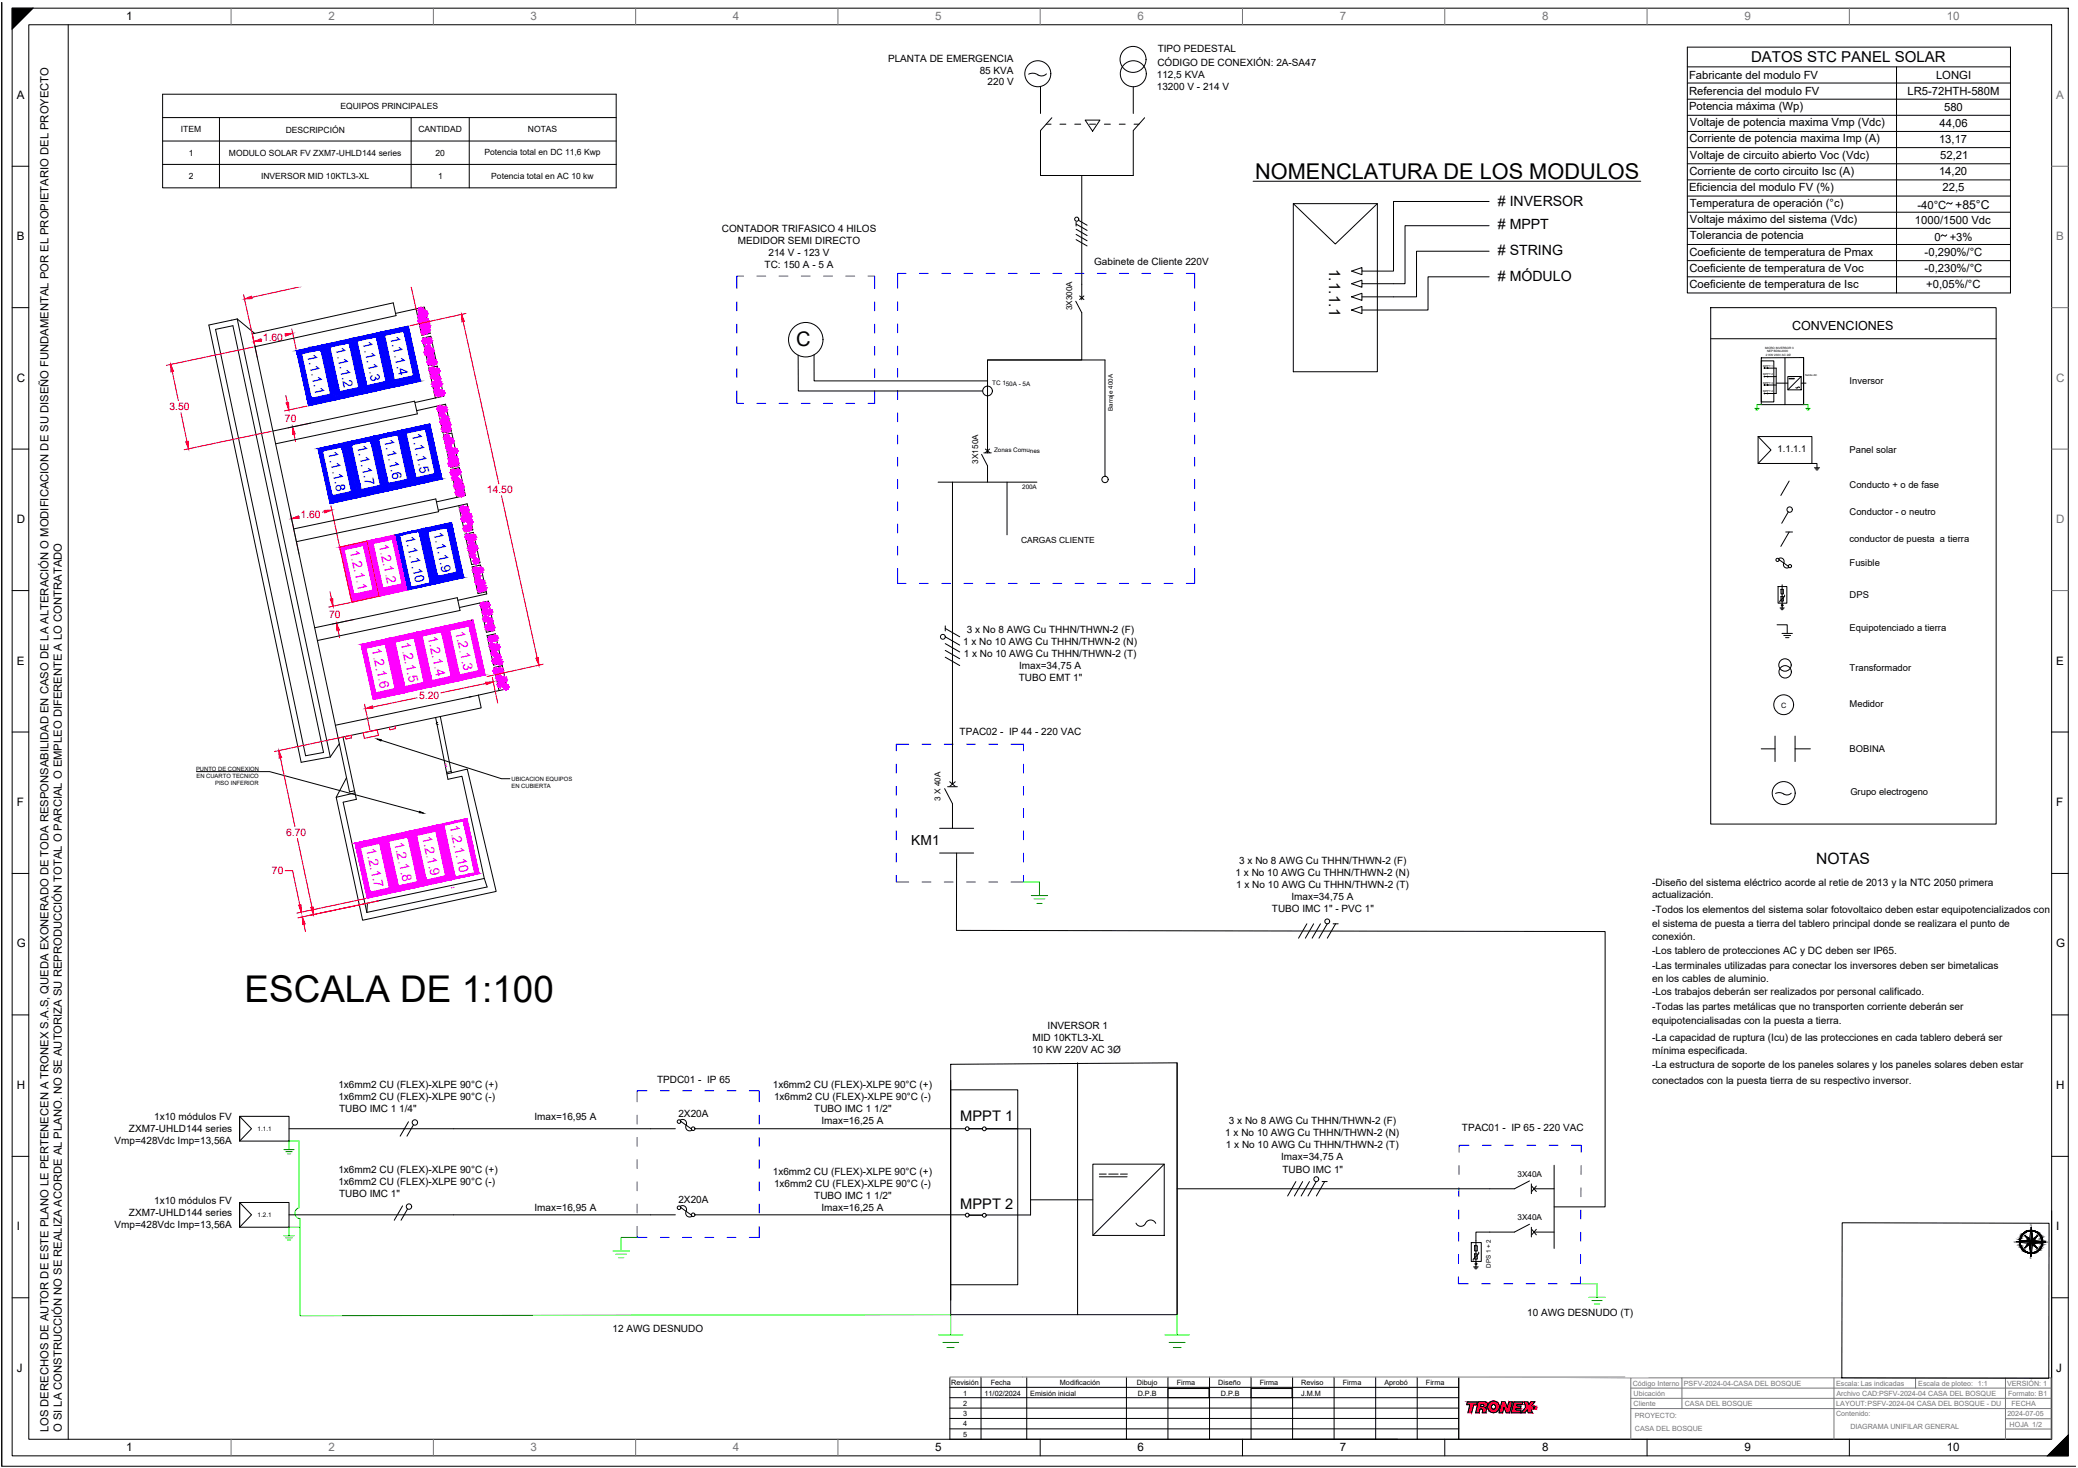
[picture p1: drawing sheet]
<svg xmlns="http://www.w3.org/2000/svg" width="841mm" height="594mm" viewBox="0 0 841 594" stroke-linecap="round" stroke-linejoin="round" font-family="sans-serif">
<defs><g id="words">
<text font-size="14.9" x="99" y="405.7">ESCALA DE 1:100</text>
<text font-size="8.8" x="508" y="72.2">NOMENCLATURA DE LOS MODULOS</text>
<text font-size="8.1" x="322.2" y="139.9">C</text>
<g font-size="6.3">
<text x="538" y="108.7" transform="rotate(90 538 108.7)">1.1.1.1</text>
<text x="735" y="349.8">NOTAS</text>
</g>
<text font-size="6.1" x="708.7" y="25.2">DATOS STC PANEL SOLAR</text>
<g font-size="5.9">
<text x="388.7" y="453.5">MPPT 1</text>
<text x="388.7" y="489.4">MPPT 2</text>
</g>
<g font-size="5.7">
<text x="606.2" y="83.4"># INVERSOR</text>
<text x="606.2" y="92.7"># MPPT</text>
<text x="606.2" y="103.2"># STRING</text>
<text x="606.2" y="113.8"># MÓDULO</text>
</g>
<text font-size="5.6" x="368.8" y="341.8">KM1</text>
<g font-size="5.4" fill="#00f">
<text x="157.9" y="136.2" transform="rotate(78 157.9 136.2)">1.1.1.4</text>
<text x="124.3" y="143.7" transform="rotate(78 124.3 143.7)">1.1.1.1</text>
<text x="135.8" y="141" transform="rotate(78 135.8 141)">1.1.1.2</text>
<text x="146.8" y="138.5" transform="rotate(78 146.8 138.5)">1.1.1.3</text>
<text x="155.5" y="178.1" transform="rotate(78 155.5 178.1)">1.1.1.6</text>
<text x="166.7" y="175.8" transform="rotate(78 166.7 175.8)">1.1.1.5</text>
<text x="132.8" y="183.1" transform="rotate(78 132.8 183.1)">1.1.1.8</text>
<text x="144.5" y="180.6" transform="rotate(78 144.5 180.6)">1.1.1.7</text>
<text x="175.4" y="215.7" transform="rotate(78 175.4 215.7)">1.1.1.9</text>
<text x="164" y="217.2" transform="rotate(78 164 217.2)">1.1.1.10</text>
</g>
<g font-size="5.4" fill="#f0f">
<text x="153.3" y="220.5" transform="rotate(78 153.3 220.5)">1.2.1.2</text>
<text x="141.5" y="223" transform="rotate(78 141.5 223)">1.2.1.1</text>
<text x="173.1" y="257.9" transform="rotate(78 173.1 257.9)">1.2.1.4</text>
<text x="184.3" y="255.6" transform="rotate(78 184.3 255.6)">1.2.1.3</text>
<text x="150.4" y="262.8" transform="rotate(78 150.4 262.8)">1.2.1.6</text>
<text x="162.1" y="260.3" transform="rotate(78 162.1 260.3)">1.2.1.5</text>
<text x="182" y="334.5" transform="rotate(78 182 334.5)">1.2.1.10</text>
<text x="159.6" y="341" transform="rotate(78 159.6 341)">1.2.1.8</text>
<text x="170.9" y="338.6" transform="rotate(78 170.9 338.6)">1.2.1.9</text>
<text x="148.1" y="343.5" transform="rotate(78 148.1 343.5)">1.2.1.7</text>
</g>
<text font-size="5.1" x="725.3" y="133.6">CONVENCIONES</text>
<text font-size="4.9" x="791.3" y="84.4">+85°C</text>
<g font-size="4.7">
<text x="51" y="8.2">1</text>
<text x="6.8" y="40">A</text>
<text x="6.8" y="97.2">B</text>
<text x="6.8" y="154.5">C</text>
<text x="6.8" y="211.7">D</text>
<text x="6.8" y="268.9">E</text>
<text x="832.2" y="268.9">E</text>
<text x="6.8" y="326.2">F</text>
<text x="832.2" y="326.2">F</text>
<text x="6.8" y="383.4">G</text>
<text x="832.2" y="383.4">G</text>
<text x="6.8" y="440.7">H</text>
<text x="832.2" y="440.7">H</text>
<text x="6.8" y="497.9">I</text>
<text x="832.2" y="497.9">I</text>
<text x="6.8" y="555.1">J</text>
<text x="832.2" y="555.1">J</text>
<text x="51" y="587.4">1</text>
<text x="378.5" y="587.4">5</text>
<text x="460.4" y="587.4">6</text>
<text x="542.3" y="587.4">7</text>
<text x="624.1" y="587.4">8</text>
<text x="706" y="587.4">9</text>
<text x="787.9" y="587.4">10</text>
</g>
<g font-size="4.7" fill="#767676">
<text x="132.9" y="8.2">2</text>
<text x="214.8" y="8.2">3</text>
<text x="296.6" y="8.2">4</text>
<text x="378.5" y="8.2">5</text>
<text x="460.4" y="8.2">6</text>
<text x="542.3" y="8.2">7</text>
<text x="624.1" y="8.2">8</text>
<text x="706" y="8.2">9</text>
<text x="787.9" y="8.2">10</text>
<text x="832.2" y="40">A</text>
<text x="832.2" y="97.2">B</text>
<text x="832.2" y="154.5">C</text>
<text x="832.2" y="211.7">D</text>
<text x="132.9" y="587.4">2</text>
<text x="214.8" y="587.4">3</text>
<text x="296.6" y="587.4">4</text>
</g>
<g font-size="4.6">
<text x="683.6" y="31.9">Fabricante del modulo FV</text>
<text x="783.6" y="32">LONGI</text>
<text x="683.6" y="38.5">Referencia del modulo FV</text>
<text x="772" y="38.5">LR5-72HTH-580M</text>
<text x="683.6" y="44.6">Potencia máxima (Wp)</text>
<text x="786.8" y="45">580</text>
<text x="684" y="51.1">Voltaje de potencia maxima Vmp (Vdc)</text>
<text x="785" y="51.3">44,06</text>
<text x="683.8" y="57.6">Corriente de potencia maxima Imp (A)</text>
<text x="784.8" y="57.8">13,17</text>
<text x="684" y="64.2">Voltaje de circuito abierto Voc (Vdc)</text>
<text x="785.2" y="64.3">52,21</text>
<text x="683.8" y="70.7">Corriente de corto circuito Isc (A)</text>
<text x="784.8" y="70.9">14,20</text>
<text x="683.6" y="77.3">Eficiencia del modulo FV (%)</text>
<text x="786.2" y="77.4">22,5</text>
<text x="683.9" y="83.8">Temperatura de operación (°c)</text>
<text x="776.1" y="84.4">-40°C</text>
<text x="684" y="90.3">Voltaje máximo del sistema (Vdc)</text>
<text x="775" y="90.8">1000/1500 Vdc</text>
<text x="683.9" y="96.9">Tolerancia de potencia</text>
<text x="783" y="97.4">0</text>
<text x="789.1" y="97.4">+3%</text>
<text x="683.8" y="103.4">Coeficiente de temperatura de Pmax</text>
<text x="779" y="103.6">-0,290%/°C</text>
<text x="683.8" y="110">Coeficiente de temperatura de Voc</text>
<text x="779" y="110.1">-0,230%/°C</text>
<text x="683.8" y="116.5">Coeficiente de temperatura de Isc</text>
<text x="779.6" y="116.6">+0,05%/°C</text>
<text x="19.7" y="579.6" transform="rotate(-90 19.7 579.6)">LOS DERECHOS DE AUTOR DE ESTE PLANO LE PERTENECEN A TRONEX S.A.S, QUEDA EXONERADO DE TODA RESPONSABILIDAD EN CASO DE LA ALTERACIÓN O MODIFICACION DE SU DISEÑO FUNDAMENTAL POR EL PROPIETARIO DEL PROYECTO</text>
<text x="25" y="579.6" transform="rotate(-90 25 579.6)">O SI LA CONSTRUCCIÓN NO SE REALIZA ACORDE AL PLANO. NO SE AUTORIZA SU REPRODUCCIÓN TOTAL O PARCIAL O EMPLEO DIFERENTE A LO CONTRATADO</text>
</g>
<g font-size="4.2" fill="#f00">
<text x="106.4" y="138">1.60</text>
<text x="68.6" y="166">3.50</text>
<text x="115.3" y="170.8">70</text>
<text x="197.1" y="199.7">14.50</text>
<text x="121.7" y="209.7">1.60</text>
<text x="133.2" y="250.2">70</text>
<text x="169.6" y="282.9">5.20</text>
<text x="115.8" y="338.4">6.70</text>
<text x="110.1" y="353.8">70</text>
</g>
<g font-size="4.1">
<text x="668.7" y="358.6">-Diseño del sistema eléctrico acorde al retie de 2013 y la NTC 2050 primera</text>
<text x="668.7" y="363.5">actualización.</text>
<text x="668.7" y="369.3">-Todos los elementos del sistema solar fotovoltaico deben estar equipotencializados con</text>
<text x="668.7" y="375">el sistema de puesta a tierra del tablero principal donde se realizara el punto de</text>
<text x="668.7" y="380.5">conexión.</text>
<text x="668.7" y="386">-Los tablero de protecciones AC y DC deben ser IP65.</text>
<text x="668.7" y="392">-Las terminales utilizadas para conectar los inversores deben ser bimetalicas</text>
<text x="668.7" y="397.4">en los cables de aluminio.</text>
<text x="668.7" y="402.8">-Los trabajos deberán ser realizados por personal calificado.</text>
<text x="668.7" y="408.6">-Todas las partes metálicas que no transporten corriente deberán ser</text>
<text x="668.7" y="414.5">equipotencialisadas con la puesta a tierra.</text>
<text x="668.7" y="421.2">-La capacidad de ruptura (Icu) de las protecciones en cada tablero deberá ser</text>
<text x="668.7" y="426.4">mínima especificada.</text>
<text x="668.7" y="432.1">-La estructura de soporte de los paneles solares y los paneles solares deben estar</text>
<text x="668.7" y="438.7">conectados con la puesta tierra de su respectivo inversor.</text>
</g>
<g font-size="4">
<text x="468.6" y="21.2">TIPO PEDESTAL</text>
<text x="359.4" y="24.9">PLANTA DE EMERGENCIA</text>
<text x="396.5" y="29.7">85 KVA</text>
<text x="468.4" y="26.7">CÓDIGO DE CONEXIÓN: 2A-SA47</text>
<text x="399.7" y="34.6">220 V</text>
<text x="468.2" y="31.6">112,5 KVA</text>
<text x="468.2" y="36.4">13200 V - 214 V</text>
<text x="292.2" y="93.9">CONTADOR TRIFASICO 4 HILOS</text>
<text x="298.6" y="98.8">MEDIDOR SEMI DIRECTO</text>
<text x="311" y="103.7">214 V - 123 V</text>
<text x="442.9" y="107.4">Gabinete de Cliente 220V</text>
<text x="309.4" y="108.5">TC: 150 A - 5 A</text>
<text x="391.3" y="256.1">3 x No 8 AWG Cu THHN/THWN-2 (F)</text>
<text x="389.8" y="261">1 x No 10 AWG Cu THHN/THWN-2 (N)</text>
<text x="390" y="265.9">1 x No 10 AWG Cu THHN/THWN-2 (T)</text>
<text x="412.4" y="275.6">TUBO EMT 1&quot;</text>
<text x="412.4" y="270.7">Imax=34,75 A</text>
<text x="388.4" y="297.6">TPAC02 - IP 44 - 220 VAC</text>
<text x="501.6" y="349.8">3 x No 8 AWG Cu THHN/THWN-2 (F)</text>
<text x="500.1" y="354.7">1 x No 10 AWG Cu THHN/THWN-2 (N)</text>
<text x="500.3" y="359.5">1 x No 10 AWG Cu THHN/THWN-2 (T)</text>
<text x="522.7" y="364.4">Imax=34,75 A</text>
<text x="514.8" y="369.3">TUBO IMC 1&quot; - PVC 1&quot;</text>
<text x="424" y="416.4">INVERSOR 1</text>
<text x="417.8" y="421.2">MID 10KTL3-XL</text>
<text x="417.7" y="426.2">10 KW 220V AC 3Ø</text>
<text x="136.9" y="440.2">1x6mm2 CU (FLEX)-XLPE 90°C (+)</text>
<text x="265.9" y="438.2">TPDC01 - IP 65</text>
<text x="312.8" y="440.4">1x6mm2 CU (FLEX)-XLPE 90°C (+)</text>
<text x="136.9" y="445.1">1x6mm2 CU (FLEX)-XLPE 90°C (-)</text>
<text x="137.3" y="449.9">TUBO IMC 1 1/4&quot;</text>
<text x="313.3" y="445.3">1x6mm2 CU (FLEX)-XLPE 90°C (-)</text>
<text x="62.4" y="453.3">1x10 módulos FV</text>
<text x="216.3" y="453.4">Imax=16,95 A</text>
<text x="274.6" y="451.9">2X20A</text>
<text x="329.6" y="450.2">TUBO IMC 1 1/2&quot;</text>
<text x="332.5" y="455">Imax=16,25 A</text>
<text x="497.4" y="455">3 x No 8 AWG Cu THHN/THWN-2 (F)</text>
<text x="52.2" y="458.1">ZXM7-UHLD144 series</text>
<text x="495.9" y="459.9">1 x No 10 AWG Cu THHN/THWN-2 (N)</text>
<text x="591.7" y="457.8">TPAC01 - IP 65 - 220 VAC</text>
<text x="46.4" y="463">Vmp=428Vdc Imp=13,56A</text>
<text x="496.2" y="464.8">1 x No 10 AWG Cu THHN/THWN-2 (T)</text>
<text x="518.5" y="469.6">Imax=34,75 A</text>
<text x="136.9" y="474.6">1x6mm2 CU (FLEX)-XLPE 90°C (+)</text>
<text x="136.9" y="479.5">1x6mm2 CU (FLEX)-XLPE 90°C (-)</text>
<text x="312.8" y="475.6">1x6mm2 CU (FLEX)-XLPE 90°C (+)</text>
<text x="519" y="474.5">TUBO IMC 1&quot;</text>
<text x="137.3" y="484.4">TUBO IMC 1&quot;</text>
<text x="313.3" y="480.5">1x6mm2 CU (FLEX)-XLPE 90°C (-)</text>
<text x="329.6" y="485.4">TUBO IMC 1 1/2&quot;</text>
<text x="62.4" y="487.4">1x10 módulos FV</text>
<text x="216.3" y="490">Imax=16,95 A</text>
<text x="274.6" y="486.8">2X20A</text>
<text x="332.5" y="490.2">Imax=16,25 A</text>
<text x="46.4" y="497.1">Vmp=428Vdc Imp=13,56A</text>
<text x="52.2" y="492.2">ZXM7-UHLD144 series</text>
<text x="618.1" y="532.7">10 AWG DESNUDO (T)</text>
<text x="247.9" y="538.9">12 AWG DESNUDO</text>
</g>
<g font-size="3.8">
<text x="748.6" y="155.3">Inversor</text>
<text x="719.5" y="182.9">1.1.1.1</text>
<text x="748.6" y="183.2">Panel solar</text>
<text x="748.6" y="197.5">Conducto + o de fase</text>
<text x="748.6" y="208.6">Conductor - o neutro</text>
<text x="748.6" y="219.5">conductor de puesta a tierra</text>
<text x="748.6" y="229">Fusible</text>
<text x="748.6" y="242.2">DPS</text>
<text x="748.6" y="255.3">Equipotenciado a tierra</text>
<text x="748.6" y="271.5">Transformador</text>
<text x="748.6" y="286.1">Medidor</text>
<text x="748.6" y="304.5">BOBINA</text>
<text x="748.9" y="321.8">Grupo electrogeno</text>
</g>
<g font-size="3.5">
<text x="137.8" y="44">EQUIPOS PRINCIPALES</text>
<text x="73.2" y="53.6">ITEM</text>
<text x="115.6" y="53.9">DESCRIPCIÓN</text>
<text x="169.3" y="53.6">CANTIDAD</text>
<text x="213.7" y="53.6">NOTAS</text>
<text x="76.5" y="63">1</text>
<text x="92.7" y="63">MODULO SOLAR FV ZXM7-UHLD144 series</text>
<text x="176.3" y="63">20</text>
<text x="196.1" y="62.7">Potencia total en DC 11,6 Kwp</text>
<text x="76.4" y="72.5">2</text>
<text x="105.6" y="72.5">INVERSOR MID 10KTL3-XL</text>
<text x="177.3" y="72.5">1</text>
<text x="198.8" y="72.5">Potencia total en AC 10 kw</text>
</g>
<text font-size="3.4" x="413.3" y="219.7">CARGAS CLIENTE</text>
<g font-size="3.3">
<text x="434" y="125.7" transform="rotate(-90 434 125.7)">3X300A</text>
<text x="395.8" y="187.6" transform="rotate(-90 395.8 187.6)">3X150A</text>
<text x="380.6" y="324" transform="rotate(-90 380.6 324)">3 X 40A</text>
<text x="614.2" y="476.2">3X40A</text>
<text x="614.2" y="493.7">3X40A</text>
</g>
<text font-size="3" x="720.9" y="286.3">C</text>
<g font-size="2.9">
<text x="384.9" y="560.6">Revisión</text>
<text x="401" y="560.6">Fecha</text>
<text x="429" y="560.6">Modificación</text>
<text x="460.1" y="560.6">Dibujo</text>
<text x="476.2" y="560.6">Firma</text>
<text x="493.1" y="560.6">Diseño</text>
<text x="509.9" y="560.6">Firma</text>
<text x="526.7" y="560.6">Reviso</text>
<text x="543.5" y="560.6">Firma</text>
<text x="560.3" y="560.6">Aprobó</text>
<text x="577.1" y="560.6">Firma</text>
<text x="389.9" y="564.8">1</text>
<text x="389.9" y="568.8">2</text>
<text x="398.5" y="564.8">11/02/2024</text>
<text x="417" y="564.8">Emisión inicial</text>
<text x="460.4" y="564.8">D.P.B</text>
<text x="494.1" y="564.8">D.P.B</text>
<text x="526.6" y="564.9">J.M.M</text>
<text x="389.9" y="572.9">3</text>
<text x="389.9" y="577.2">4</text>
<text x="389.9" y="581.4">5</text>
</g>
<g font-size="2.9" fill="#767676">
<text x="660.8" y="560.8">Código Interno</text>
<text x="681.5" y="560.8">PSFV-2024-04-CASA DEL BOSQUE</text>
<text x="743.1" y="560.8">Escala: Las indicadas</text>
<text x="776.4" y="560.8">Escala de ploteo: 1:1</text>
<text x="812.3" y="560.7">VERSIÓN: 1</text>
<text x="661.2" y="564.9">Ubicación</text>
<text x="661.2" y="569">Cliente</text>
<text x="681.9" y="569">CASA DEL BOSQUE</text>
<text x="743.2" y="569.2">LAYOUT:PSFV-2024-04 CASA DEL BOSQUE - DU</text>
<text x="743.2" y="564.8">Archivo CAD:PSFV-2024-04 CASA DEL BOSQUE</text>
<text x="812.7" y="564.9">Formato: B1</text>
<text x="814.1" y="569">FECHA</text>
<text x="661.7" y="574">PROYECTO:</text>
<text x="743.1" y="573.1">Contenido:</text>
<text x="812.4" y="573">2024-07-05</text>
<text x="661.7" y="579">CASA DEL BOSQUE</text>
<text x="748.9" y="578.3">DIAGRAMA UNIFILAR GENERAL</text>
<text x="813.4" y="577.3">HOJA 1/2</text>
</g>
<g font-size="2.5">
<text x="401.6" y="155.9" transform="rotate(1 401.6 155.9)">TC 150A - 5A</text>
<text x="450.4" y="166.3" transform="rotate(-90 450.4 166.3)">Barraje 400A</text>
<text x="402.3" y="182.8" transform="rotate(1 402.3 182.8)">Zonas Comunes</text>
<text x="413.7" y="197.9" transform="rotate(1 413.7 197.9)">200A</text>
<text x="104.3" y="457.5">1.1.1</text>
<text x="104.3" y="492.4">1.2.1</text>
<text x="603.4" y="513.1" transform="rotate(-90 603.4 513.1)">DPS 1 + 2</text>
</g>
<g font-size="2.4">
<text x="79.3" y="311.9">PUNTO DE CONEXION</text>
<text x="79.5" y="314.8">EN CUARTO TECNICO</text>
<text x="87.1" y="317.7">PISO INFERIOR</text>
<text x="207" y="316">UBICACION EQUIPOS</text>
<text x="207" y="318.8">EN CUBIERTA</text>
</g>
<g font-size="1.2">
<text x="714.4" y="141.2">MICRO INVERSOR 3</text>
<text x="715.2" y="142.5">NEP BDM-2000</text>
<text x="714.7" y="144">2 KW 230V AC 2Ø</text>
</g>
<g font-size="1.1">
<text x="713.6" y="148.3">MPPT 1</text>
<text x="713.6" y="151.8">MPPT 2</text>
<text x="713.6" y="155.2">MPPT 3</text>
<text x="730.6" y="152.2">Salida AC</text>
<text x="713.6" y="158.6">MPPT 4</text>
</g>
<g font-size="1">
<text x="821.7" y="496.3" transform="rotate(2 821.7 496.3)">N</text>
<text x="815" y="502.9" transform="rotate(1 815 502.9)">W</text>
<text x="828.2" y="503">E</text>
<text x="821.6" y="509.6">S</text>
</g>
</g></defs>
<!-- layer: DU -->
<g fill="none" stroke="#000" stroke-width=".4">
<path d="M682.9 19.1h130.8v99.5h-130.8zM65.8 38.1h183.6v37.9h-183.6zM682.9 27.1h130.8M682.9 33.6h130.8M767.6 27.1v91.5M65.8 47.6h183.6M65.8 57.1h183.6M88.8 47.6v28.4M166.4 47.6v28.4M189.9 47.6v28.4M682.9 40.1h130.8M682.9 46.7h130.8"/>
<path d="M682.9 53.2h130.8M682.9 59.7h130.8M65.8 66.5h183.6M507.2 73.3h156.9M682.9 66.3h130.8M682.9 72.8h130.8M682.9 79.3h130.8M435.5 90.7l4.5 2.5M436.5 89.1l3.5 2.1M523.4 82.4h34.1v68h-34.1zM523.4 82.4l17 16.3 17.1-16.3M602.7 81.5h-38.7v28.2h-12.8v-1.4l-4.2 1.4 4.2 1.5v-1.5"/>
<path d="M602.7 91.3h-34.1v23.5h-17.4v-1.4l-4.2 1.4 4.2 1.5v-1.5M682.9 85.9h130.8M682.9 92.4h130.8M682.9 98.9h130.8M787.9 95l-.6 .6-1.2-.6-.6 .6M790.1 82l-.6 .6-1.1-.6-.6 .6M602.7 101.7h-29.4v18.4h-22.1M602.7 112h-24.7v13.5h-26.8M682.9 105.5h130.8M682.9 112h130.8M547 125.5l4.2-1.5v2.9zM547 120.1l4.2-1.4v2.9z"/>
<path d="M692.4 124.5h115.5v209h-115.5zM692.4 137.1h115.5M712.8 146h5.1v16.7h-5.1zM712.8 144.8l17.2-.1v19.1h-17.2zM714.2 149h1M714.2 152.4h1M714.2 155.8h1M714.2 159.2h1M715.5 149h3.4v10.2h-3.4M715.5 152.4h3.4M715.5 155.8h3.4M718.9 155.1h4.7"/>
<path d="M722.4 144.7v19.1M723.6 152.4h5.4v5.4h-5.4zM724.1 153.1h.5M724.1 153.3h2.1M724.8 153.1h.7M725.7 153.1h.5M726.9 156.8a.65 .65 0 0 0 1.1-.2l.3 .2M729 155.1h1.9M729 152.4l-5.4 5.4M730 144.7v19.1M711.5 176.7h21.8v10.9h-21.8zM711.5 176.7l5.3 5.4-5.3 5.5"/>
<path d="M724.1 194.7l-3.3 5.8M722.7 215.3h2.8M723.8 207.2l-2.7 4.6M724.1 215.3l-3.3 5.8M719.6 237.4h3.6v6.7h-3.6zM720.8 238.5h1v1.9h-1zM721.3 236.7v8M382.6 257.7l5.8 3.4M382.6 254.3l5.8 3.4M720.4 246h1.7M720.7 246.4h1.1M720.8 241.4h1v1.9h-1z"/>
<path d="M721 246.7h.6M721.3 245.3v.7M722.3 240.8v.5l-2 2v.4M537.2 373.9l-3.4 5.8M540.6 373.9l-3.4 5.8M384.8 430.7l91.6-.6v101.9h-91.6zM384.8 437.2v89M436.1 430.1v101.9M476.4 430.1v101.9M97 451.8h20v10h-20zM97 451.8l4.8 5-4.8 5M165.3 454l-3.3 5.8"/>
<path d="M167.4 455.2l-2.7 4.6M384.8 441h27.1v78.9h-27.1M392.2 456.8h5.4M399.1 456.8h18v34.9h-18M442.3 471.1h28.9v28.9h-28.9zM444.9 475.1h2.8M444.9 476.2h11.3M448.7 475.1h3.9M453.5 475.1h2.8M471.2 471.1l-28.9 28.9M532.7 478.2l-3.3 5.8M536.1 478.2l-3.3 5.8"/>
<path d="M97 486.6h20v10h-20zM97 486.6l4.8 5-4.8 5M162.9 488l-3.3 5.8M165 489.2l-2.7 4.6M392.2 491.8h5.4M417.1 485.5h25.2M459.8 495a2.11 2.11 0 0 0 1.8 1.3 2.11 2.11 0 0 0 2-1.2M467.7 495.1a2.25 2.25 0 0 0-2-1.4 2.25 2.25 0 0 0-2.1 1.4M821.9 498.1a4.5 4.5 0 0 0-4.3 4.2M821.9 497.9a4.6 4.6 0 0 0-4.5 4.4M822.1 496.6l-.1 12M822.3 497.9a4.6 4.6 0 0 1 4.4 4.5"/>
<path d="M822.3 498.1a4.5 4.5 0 0 1 4.2 4.3M595.5 502.9h4v7.6h-4zM596.4 512.7h1.9M596.7 513.1h1.3M596.8 504.1h1.1v2.2h-1.1zM596.8 507.4h1.1v2.2h-1.1zM597 513.5h.6M597.4 502v9.2M597.4 511.8v.9M598.5 506.8v.6l-2.3 2.2v.4M816 502.5l12 .1M816 502.5l5.3-.7 .8-5.2 .7 5.2 5.2 .8-5.3 .7-.7 5.3-.7-5.3z"/>
<path d="M817.4 502.7a4.6 4.6 0 0 0 4.4 4.5M817.6 502.7a4.5 4.5 0 0 0 4.2 4.3M819.5 500l5 5.1M820.9 503.2l-1.4 1.8 1.9-1.3M821.4 501.4l-1.9-1.4 1.4 1.9M822.7 501.4l1.9-1.3-1.4 1.8M823.2 503.2l1.3 1.9-1.8-1.3M824.6 500.1l-5.1 4.9M826.5 502.8a4.5 4.5 0 0 1-4.3 4.2M826.7 502.8a4.6 4.6 0 0 1-4.5 4.4"/>
<circle cx="435.8" cy="88.7" r=".84"/>
<circle cx="714.1" cy="148.9" r=".14"/>
<circle cx="714.1" cy="152.4" r=".14"/>
<circle cx="714.1" cy="155.8" r=".14"/>
<circle cx="714.1" cy="159.2" r=".14"/>
<circle cx="715.4" cy="149" r=".14"/>
<circle cx="715.4" cy="155.8" r=".14"/>
<circle cx="715.4" cy="152.4" r=".14"/>
<circle cx="715.4" cy="159.2" r=".14"/>
<circle cx="724.3" cy="206.2" r="1.09"/>
<circle cx="721.3" cy="245" r=".33"/>
<circle cx="167.9" cy="454.3" r="1.09"/>
<circle cx="391.5" cy="456.8" r=".77"/>
<circle cx="398.4" cy="456.8" r=".77"/>
<circle cx="165.5" cy="488.3" r="1.09"/>
<circle cx="391.5" cy="491.7" r=".77"/>
<circle cx="398.4" cy="491.8" r=".77"/>
<circle cx="597.4" cy="511.5" r=".37"/>
</g>
<!-- layer: 0 -->
<g fill="none" stroke="#000" stroke-width=".4">
<path d="M4.9 3.3h832.2v585.9h-832.2zM11.6 10h818.8v572.5h-818.8zM13.3 3.3l-8.4 8.4M27.6 10v572.5M421.1 35v10.9M423.5 29.9a3.2 3.2 0 0 1-4.4-.1l-1.7-.1-1.1 .3M458.7 35.1v10.8M423.4 50.3h2M425.7 47.7l-4.6 5.1v18.2h37.6v-18.2l4.6-5.1M429 50.3h2.4M435 50.3h2.4M439.2 48.6h6l-3 4.5z"/>
<path d="M441 50.3h2.4M447 50.3h2.4M453 50.3h2.4M459 50.3h2M4.9 67.3h6.7M437.8 71v44M435.5 89.9v1.6M435.5 92.8l4.5 2.5M435.5 94.9l4.5 2.5M435.5 97l4.5 2.5M437 119.8l1.7 1.4M438.7 119.8l-1.7 1.4"/>
<path d="M4.9 124.5h6.7M435.4 121.9l2.4 4.7v19.1h-38.1v31.3M323 143.7l.1 14.5h74.6M329.5 143.6v10.5h70.2M399.7 145.7h47.5v47.1M4.9 181.7h6.7M379.7 195.1h20M385.5 195.1v122.2M397.3 183.9l2.4 4.6v6.6h20M398.2 183.3h3M398.8 181.7l1.7 1.5M400.5 181.7l-1.7 1.5"/>
<path d="M407.6 195.1v21.3M447.2 192.8h.1M733.3 187.6h2.1v1.7M734.3 189.3h2.1M734.7 189.7h1.4M735 190.2h.7M4.9 239h6.7M719.8 226.1a1.47 1.47 0 0 1 2 .2 1.47 1.47 0 0 1 0 1.9 1.41 1.41 0 0 0 .7 1.5 1.41 1.41 0 0 0 1.5-.1M720.1 226.5l3.7 2.7M382.6 253.3v2M719.2 252.8h4.1v3.5M721.2 256.3h4.2"/>
<path d="M721.9 257.2h2.8M722.7 258h1.4M382.6 260.5l5.8 3.3M382.6 263.2l5.8 3.4M382.6 266l5.8 3.3M4.9 296.2h6.7M718.4 297.9v10.3M726.5 297.9v10.3M830.4 296.2h6.7M382.3 319.2l3.2 6M383.5 318.4h4M384.4 316.4l2.2 1.8"/>
<path d="M386.6 316.4l-2.2 1.8M712.8 303.1h5.6M726.5 303.1h6.2M380.3 335.2h13.8M725 321a3.1 3.1 0 0 1-4.1-.2h-1.2l-1.1 .3M4.9 353.5h6.7M380.3 345.2h13.8M387.2 345.2l-.1 31.3 262.5 .5v111.4h-20.6M830.4 353.5h6.7M528.9 373.9l-3.3 5.8M531.7 373.9l-3.4 5.8M534.4 373.9l-3.3 5.8"/>
<path d="M539.5 373.9h2.1M4.9 410.7h6.7M830.4 410.7h6.7M97 451.8v10M117 456.8h146.4M163.6 456.8v.1M275.3 453.3a1.66 1.66 0 0 1 2.2 .3 1.66 1.66 0 0 1 .1 2.1 1.6 1.6 0 0 0 .7 1.7 1.6 1.6 0 0 0 1.8-.1M275.6 453.8l4.2 3M281.3 456.8h109.4M392.2 456.8h5.4M399.1 456.8h12.8M4.9 468h6.7"/>
<path d="M524.5 478.2l-3.4 5.8M527.2 478.2l-3.3 5.8M530 478.2l-3.4 5.8M535.1 478.2h2.1M619 477.9l-6.1 3.2M619.8 479.1v4M619.9 480l1.9 2.2M621.8 480l-1.9 2.2M629 471.6v33.6M830.4 468h6.7M97 486.6v10M117 491.6h146.4"/>
<path d="M163.6 491.5v.1M275.3 488.2a1.66 1.66 0 0 1 2.2 .2 1.66 1.66 0 0 1 .1 2.2 1.6 1.6 0 0 0 .7 1.7 1.6 1.6 0 0 0 1.8-.1M275.6 488.7l4.2 3M281.3 491.6h109.4M392.2 491.8h5.4M476.4 481.1h126.6M603 498.6h-5.6v3.4M619 495.4l-6.1 3.2M619.8 496.7v3.9M619.9 497.5l1.9 2.2M620.9 481.1h8.1M620.9 498.6h8.1"/>
<path d="M621.8 497.5l-1.9 2.2M745.6 494.8l83.7 .2-.1 62.8-83.8-.2zM830.4 490v92.5h-446v-25.3h12.7v25.3M4.9 525.2h6.7M830.4 525.2h6.7M397.1 557.2h58.8v25.3M415.6 557.2v25.3M455.9 557.2h16.8M489.5 557.2h16.8v25.3M506.3 557.2h16.8v25.3M523.1 557.2h16.8v25.3M539.9 557.2h16.9v25.3"/>
<path d="M556.8 557.2h16.8v25.3M573.6 557.2h16.8v25.3v-25.3h67.2M384.4 561.4h206M384.4 565.6h206M384.4 569.8h206M384.4 574h206M384.4 578.2h206M472.7 561.9h16.6v3.7h-16.6zM506.3 561.9h16.6v3.7h-16.6zM594.1 571.7l.8-3.2h-1.3l.3-1.2h4l-.3 1.2h-1.1l-.9 3.2M598.3 567.3h2.8a1.15 1.15 0 0 1 1 1.2 1.15 1.15 0 0 1-1.1 1.1l.6 .6-.2 1.5h-1.5l.2-1.3-.4-.2h-.7l-.4 1.5h-1.4zM599.4 568.4h1l.2 .5-.3 .3h-1.1z"/>
<path d="M607.8 567.3h1.4l.9 2.3 .5-2.3h1.5l-1.1 4.4h-1.4l-.9-2.2-.6 2.2h-1.4zM612.7 567.3h3.6l-.2 1.1h-2.2l-.1 .6h1.8l-.2 1h-1.9l-.1 .6h2.2l-.3 1.1h-3.6zM616.7 567.3h1.7l.4 1.1 .8-1.1h1.6l-1.9 2.1 .9 2.3h-1.7l-.4-1.2-.9 1.2h-1.6l2-2.3zM620.9 569.5l-.1 .1M620.8 569.6h.1M621 569.7v-.3h-.4l-.1 .5 .5-.2M.7 593.4v-592.4v592.4h839.4M421 582.5v6.7M472.7 582.5v-25.3h16.8v25.3M502.9 582.5v6.7M584.7 582.5v6.7M666.6 582.5v6.7"/>
<path d="M748.5 582.5v6.7M837.1 580.8l-8.4 8.4"/>
<circle cx="420" cy="29.8" r="5.3"/>
<circle cx="458.6" cy="24" r="5.3"/>
<circle cx="458.7" cy="29.8" r="5.3"/>
<circle cx="326.1" cy="137.5" r="7"/>
<circle cx="399.7" cy="158.2" r="1.96"/>
<circle cx="447.2" cy="194" r="1.28"/>
<circle cx="719.4" cy="226.6" r=".65"/>
<circle cx="724.4" cy="229.1" r=".65"/>
<circle cx="381.6" cy="257.7" r=".98"/>
<circle cx="722.4" cy="269.1" r="2.51"/>
<circle cx="722.5" cy="271.9" r="2.51"/>
<circle cx="721.9" cy="285.2" r="4"/>
<circle cx="721.9" cy="320.9" r="4.6"/>
<circle cx="537.2" cy="372.9" r=".98"/>
<circle cx="274.8" cy="453.9" r=".73"/>
<circle cx="280.5" cy="456.8" r=".73"/>
<circle cx="532.7" cy="477.2" r=".98"/>
<circle cx="274.8" cy="488.8" r=".73"/>
<circle cx="280.5" cy="491.6" r=".73"/>
<circle cx="604.4" cy="569.4" r=".94"/>
<circle cx="604.5" cy="569.3" r="2.36"/>
<circle cx="620.8" cy="569.6" r=".56"/>
<circle cx="620.8" cy="569.6" r=".5"/>
</g>
<!-- layer: tuberia -->
<g fill="none" stroke="#0f0" stroke-width=".4">
<path d="M710.1 165.3h1.9M710.4 165.6h1.3M710.7 166h.6M712.8 163.8h-1.8v1.5M730 163.8h1.8v1.5M730.8 165.3h1.9M731.1 165.6h1.3M731.5 166h.6M414.2 356.9h6.5v5.5M417.4 362.4h6.6M418.5 363.7h4.4M419.7 365.6h2.1"/>
<path d="M114.9 465.2h4.1M115.6 466.1h2.7M116.3 466.9h1.4M117 465.2v-3.4h4l.1 26.9a2.28 2.28 0 0 0-1.7 2.4 2.28 2.28 0 0 0 2 2.1M121.4 496.6v35.9l263.4-.5v8.2M121.4 496.6h-4.4v3.5M121.4 493.2v3.4M114.9 500.1h4.1M115.6 500.9h2.7M116.3 501.8h1.4M248.1 506.3h6.6M249.2 507.6h4.4"/>
<path d="M250.3 509h2.2M257.9 500.8h-6.5v5.5M640 519.5h6.4v5.5M476.4 532v8.2M643.1 525h6.6M644.2 526.3h4.4M645.3 527.7h2.2M379.8 540.2h9.9M381.5 543.3h6.5M383.1 545.3h3.2M471.5 540.2h9.8M473.2 543.3h6.4"/>
<path d="M474.9 545.3h3.2"/>
</g>
<!-- layer: 0 -->
<g fill="none" stroke="#00f" stroke-width=".4">
<path d="M300.9 111.7h-2.7v5.1M306.3 111.7h3.6M315.3 111.7h3.6M324.3 111.7h3.6M333.3 111.7h3.6M342.3 111.7h3.6M351.3 111.7h2.7v5.1M366.7 110.6h-3.4v6.1M372.1 110.6h3.6M381.1 110.6h3.6M390.1 110.6h3.6M399.1 110.6h3.6"/>
<path d="M408.1 110.6h3.6M417.1 110.6h3.6M426.1 110.6h3.6M435.1 110.6h3.6M444.1 110.6h3.6M453.1 110.6h3.6M462.1 110.6h3.6M471.1 110.6h3.6M480.1 110.6h3.4v6.1M298.2 122.2v3.6M298.2 131.2v3.6M354 122.2v3.6"/>
<path d="M354 131.2v3.6M363.3 122.1v3.6M363.3 131.1v3.6M483.5 122.1v3.6M483.5 131.1v3.6M298.2 158.2v5h2.7M298.2 140.2v3.6M298.2 149.2v3.6M354 158.2v5h-2.7M354 140.2v3.6M354 149.2v3.6M363.3 140.1v3.6"/>
<path d="M363.3 149.1v3.6M363.3 158.1v3.6M483.5 140.1v3.6M483.5 149.1v3.6M483.5 158.1v3.6M306.3 163.2h3.6M315.3 163.2h3.6M324.3 163.2h3.6M333.3 163.2h3.6M342.3 163.2h3.6M363.3 167.1v3.6M363.3 176.1v3.6"/>
<path d="M483.5 167.1v3.6M483.5 176.1v3.6M363.3 185.1v3.6M363.3 194.1v3.6M483.5 185.1v3.6M483.5 194.1v3.6M363.3 203.1v3.6M363.3 212.1v3.6M483.5 203.1v3.6M483.5 212.1v3.6M363.3 230.1v6h3.4M363.3 221.1v3.6"/>
<path d="M372.1 236.1h3.6M381.1 236.1h3.6M390.1 236.1h3.6M399.1 236.1h3.6M408.1 236.1h3.6M417.1 236.1h3.6M426.1 236.1h3.6M435.1 236.1h3.6M444.1 236.1h3.6M453.1 236.1h3.6M462.1 236.1h3.6M471.1 236.1h3.6"/>
<path d="M483.5 230.1v6h-3.4M483.5 221.1v3.6M362.7 309.3v3.6M362.7 318.2v3.6M367.8 301.2h-5.1v2.7M373.2 301.2h3.6M382.2 301.2h3.6M391.2 301.2h3.6M400.2 301.2h3.6M409.2 301.2h5v2.7M414.2 309.3v3.6M414.2 318.2v3.6"/>
<path d="M362.7 327.2v3.6M362.7 336.2v3.6M414.2 327.2v3.6M414.2 336.2v3.6M362.7 354.3v2.6h5.1M362.7 345.3v3.6M373.2 356.9h3.6M382.2 356.9h3.6M391.2 356.9h3.6M400.2 356.9h3.6M414.2 354.3v2.6h-5M414.2 345.3v3.6"/>
<path d="M257.9 451.3v3.6M261.9 441.4h-4v4.5M267.3 441.4h3.6M276.3 441.4h3.6M285.3 441.4h3.6M294.3 441.4h3.6M303.3 441.4h4v4.5M307.3 451.3v3.6M257.9 460.3v3.6M257.9 469.3v3.6M257.9 478.3v3.6M307.3 460.3v3.6"/>
<path d="M307.3 469.3v3.6M307.3 478.3v3.6M590.5 471.7v3.6M594.6 463.5h-4l-.1 2.8M600 463.5h3.6M609 463.5h3.5M617.9 463.5h3.6M627 463.5h3.6M636 463.5h4l-.1 2.8M639.9 471.7v3.6M257.9 496.3v4.5h4M257.9 487.3v3.6"/>
<path d="M307.3 496.3v4.5h-4M307.3 487.3v3.6M590.4 498.7l-.1 3.6M590.4 489.7v3.6M590.5 480.7l-.1 3.6M639.8 498.7l-.1 3.6M639.8 489.7v3.6M639.9 480.7l-.1 3.6M267.3 500.8h3.6M276.3 500.8h3.6M285.3 500.8h3.6M294.3 500.8h3.6"/>
<path d="M590.3 516.7l-.1 2.8h4M590.3 507.7v3.6M599.6 519.5h3.6M608.6 519.5h3.7M617.7 519.5h3.5M626.6 519.5h3.6M639.7 516.7l-.1 2.8h-4M639.7 507.7v3.6"/>
</g>
<!-- layer: LAYOUT -->
<path d="M437.8 115v6.3M399.7 177v6.3M385.5 325.2v10M263.4 456.8h9.9M263.4 491.6h9.9M603 481.1h9.9M603 498.6h9.9" fill="none" stroke="#000" stroke-width=".4"/>
<!-- layer: rotulo2 -->
<g fill="none" stroke="#000" stroke-width=".4">
<path d="M87.2 133.3l7.1-1.5 36.6 172.7-7.2 1.3zM93.8 129.5v.1M96 129.1l-11.5 2.4 37.4 177 11.8-2.2M96 129.1l37.7 177.2M96 129.1l7.1 5.8M168.4 125l2.3 10.6 3.4-.7-2.3-10.6-11.7 2.5M170.9 136.8l3.5-.7 2.4 11.2-3.4 .7zM103.2 140.3l57.1-12.6-1.1-5.1-57.1 12.5 35.2 165.9M110.5 174.4l57.3-12 1.1 5.1-57.3 12.1M176.2 161.1l-2.6-12.2 3.4-.7 2.6 12.1-11.7 2.6M176.9 164.3l2.4 10.9 3.4-.7-2.4-10.9-11.7 2.6M179.5 176l3.4-.7 2.8 13.2-3.4 .7z"/>
<path d="M118.9 214l57.5-12.1 1.1 5.2-57.5 12.1M159.8 216.5l-.3 .1M185 201.3l-2.5-11.3 3.4-.7 2.4 11.2-11.7 2.6M185.7 204.6l2.3 10.6 3.4-.8-2.3-10.5-11.7 2.6M188.2 216.2l3.4-.8 2.7 12.3-3.4 .8zM196.8 239.5l-3.4 .7-2.3-10.8 3.4-.7 2.5 11.7-11.7 2.5M127.3 254l57.8-12.1 1.1 5.1-57.8 12.2M191 251h-.3M194.3 244l2.6 11.9 3.3-.7-2.6-11.9-11.7 2.6M197.1 257.2l3.4-.7 2.6 11.9-3.4 .7zM202 279.5l-2.1-9.4 3.4-.7 2 9.3-11.7 2.6M138.8 298.3l5.4 25.2-5.3 1.1 9.6 44.6"/>
<path d="M154.2 299.6l48.8 15.5h3.4M176.3 290.4l5 25 5.7-1.3 9 41.4M176.5 292.7l.1 .2M176.7 292.4h.1M176.9 293.2h.1M178.2 290l4.5 22.7M190.8 281.9l-.9 .2M193.6 281.3l1.2 5.2-58 12.2M193.6 281.3l-57.9 12.2M79.5 312.3h29.6l60.6 16.3M133.7 306.3l3.6-5.3 4.2 19.4 2-.4M180.9 313.2l8.2-2 11.7 49.6-54 11.6-10.7-49.7 4.2-8"/>
<path d="M182.6 312.2l-1.9 .4M143.7 320.9l-7.6 1.8M148.7 365.5l47.3-10 1.2 3.5-48.7 10.2z"/>
</g>
<!-- layer: arbol -->
<g fill="none" stroke="#f0f" stroke-width=".4">
<path d="M168.9 125.7h2.9M168.9 127.8h2.9M169 129.8h2.8M169.1 125.5l.1 .2zM169.1 125.6h.1M169.1 127.6l.1 .2M169.1 125.5l.2 .3M169.1 125.7l-.1 .1M169.1 129.6l.1 .2zM169.1 127.8l-.1 .2M169.1 127.8v.2M169.1 129.8h.1"/>
<path d="M169.2 129.8l-.1 .2M169.2 127.8l-.1-.2 .1 .2M169.3 126.5h.2M169.3 127.6l.1 .2M169.3 129.7l.1 .1M169.3 127.6l.2 .2M169.3 129.6l.2 .2M169.3 125.6l-.1 .2M169.3 127.8v.2M169.3 128.7h.2M169.3 130.7h.2M169.5 128.7h.1"/>
<path d="M169.3 130.6l.2 .1M169.4 130.7h.1M169.4 125.6l-.1 .2M169.4 127.8l-.1 .2M169.4 129.8h.1M169.4 124.6l2 2.1M169.4 126.8l1 1M169.4 129.8l-.1 .2M169.4 125.7l-.1-.2 .1 .2M169.5 126.4h.1M169.5 126.3l.1 .1M169.7 128.5h.1"/>
<path d="M169.5 130.5l.2 .1M169.5 125.5l.2 .2zM169.5 130.5h.2M169.5 127.1h.2M169.5 129.2l.2-.1zM169.5 124.6v.2M169.5 127.6l.2 .2M169.5 127.6l.2 .2zM169.5 125.5l.2 .2M169.5 128.9h.1M169.6 124.8h-.3M169.6 125.7l-.1 .1"/>
<path d="M169.6 126.5v.2M169.6 126.7l-.1 .2M169.6 129.7l.1 .1M169.6 129.6l.1 .2zM169.6 124.6l-.1 .2M169.6 125.6l-.1 .2M169.6 128.6v.2M169.6 129.8h.1M169.6 127.8l-.1 .2M169.6 127h-.2M169.6 128.8l-.1 .1M169.6 129h-.2"/>
<path d="M169.6 130.6v.3M169.6 124.8h-.2M169.6 129.8l-.1 .2M169.6 130.6v.2M169.6 126.2h.2M169.6 128.3l.2 .1M169.7 124.7h.1M169.7 130.4l.1 .3M169.7 130.3h.1M169.7 124.7l-.1 .2M169.7 129.1h.1M169.7 125h-.2"/>
<path d="M169.7 126.3v.2M169.7 126.9v.1M169.7 126.9v.2M169.7 126.3v.2zM169.7 128.5v.2M169.7 125.5l.1 .2M169.7 125.5l.2 .2M169.7 128.5l.1 .2M169.7 130.5l.1 .2zM169.7 127.6l.2 .2M169.7 129.1l-.2 .1M169.7 127.6l.2 .2z"/>
<path d="M169.7 128.9v.2M169.8 125.7l-.1 .1M169.8 129.7l.1 .1M169.8 129.6l.1 .2M169.8 125.6l-.1 .2M169.8 126h.1M169.8 129.8h.1M169.8 126l.1 .1M169.8 127.8l-.1 .2M169.8 128.2h.2M169.8 129.8l-.1 .2M169.8 125.3h.2z"/>
<path d="M169.8 130.2h.2M169.8 125.1h.1M169.8 127.5l.2-.1zM169.9 129.1h.1M169.8 129.5l.3-.1-.3 .1M169.8 124.9v.2M169.9 126.2v.2M169.9 125.1l-.2 .1M169.9 127l-.1 .2M169.9 127.3h-.2M169.9 128.3v.2M169.9 125.1h-.2"/>
<path d="M169.9 129.3h-.2M169.9 129.1l-.1 .1M169.9 130.3v.2zM169.9 130.3v.2M170 125.2h-.1M170.1 125.9h.1M170 128h.1M170 125.6h.1M170 129.4h.1M170 128h.2M170 127.6l.1 .2M170 130l.1 .1"/>
<path d="M170 125.5l.1 .2zM170 125.5h.1M170 127.6h.1M170 130l.2 .1M170 126v.2M170 125.3h-.2M170 125.7l-.1 .1M170 127.4l-.2 .1M170 128.2v.2M170 129.7l.1 .1M170 131.6l.1 .2M170 129.6l.2 .2"/>
<path d="M170 131.6l.2 .2M170 127.4h.1M170 129.6h.1M170 128.1l.1 .3M170 127.8v.2M170 129.5h-.2M170 131.8v.2M170 129.2v.2M170.1 130.2v.2M170.1 127.8l-.1 .2M170.1 131.8l-.1 .2M170.1 129.8l-.1 .2"/>
<path d="M170.1 130.2v.2zM170.1 125.5v.2M170.1 127.7v.1M170.1 129.7l.1 .1M170.2 129.4h.1M170.2 125.3h.1M170.2 125.5h-.2M170.2 127.4l-.1 .2M170.2 134.2h2.9M170.2 125.2l-.1 .2M170.2 127.4l-.1 .1M170.2 125.8v.2z"/>
<path d="M170.2 128v.2M170.2 127.6h-.2M170.2 129.4v.2M170.2 127.4v.1M170.2 125.8v.2M170.2 128v.2zM170.2 130v.2M170.2 125.2l.2 .1M170.2 127.4l.2 .1M170.2 129.7h-.2M170.2 130l.1 .2M170.2 131.6l.2 .2"/>
<path d="M170.4 124.6h.1M170.4 124.8h.1M170.4 125h.1M170.4 126.8h.1M170.4 127h.1M170.4 127.2h.1M170.2 127.4h.2M170.2 129.6h-.2M170.2 127.6l-.2 .1M170.2 129.6l-.2 .1M170.2 124.3l.2 .1M170.2 124.5l.2 .1"/>
<path d="M170.2 124.7l.2 .1M170.2 124.9l.2 .1M170.2 126.7h.2M170.3 128.5l.1 .1M170.3 128.7l.1 .1M170.3 128.9l.1 .1M170.3 129.1l.1 .1M170.3 129.4l.1 .1M170.3 132.7h.1M170.4 126.5h.1M170.3 132.6h.1M170.3 128.5h.1"/>
<path d="M170.3 131.8l-.1 .2M170.5 131h.1M170.3 130.8l1 1M170.3 134l.2 .2zM170.3 134l.2 .2M170.3 126.9l-.1 .1M170.4 126.8l.1 .1M170.4 126.6l.1 .1M170.4 126.4l.1 .1M170.4 126.9l-.2 .1M170.4 126.7l-.2 .1M170.4 129l.1 .1-.1-.1"/>
<path d="M170.4 126.5h-.2M170.4 126.3h-.2M170.4 126l-.2 .1M170.4 129.1h-.2M170.4 128.8l-.2 .1M170.4 128.6l-.2 .1M170.4 134.2l-.1 .1M170.4 126.6l.1 .1zM170.4 126.2l.1 .1zM170.4 125.9l.1 .1M170.4 128.7l.1 .2zM170.4 129l-.2 .1"/>
<path d="M170.4 126.1l.1 .2M170.4 128.9l.1 .2M170.4 128.7v.4M170.4 128.5l.1 .2M170.4 126.5l-.2 .1M170.4 124.2v3M170.4 128.2h-.2M170.4 127.8l-1 1 1 1M170.4 127.8l1 1-1 1M170.4 128.4l-.2 .1M170.4 128.3l.1 .1M170.4 131.1l-.2 .1"/>
<path d="M170.4 131l.1 .1M170.4 130.9h-.2M170.4 130.8l.1 .1M170.4 130.6l-.2 .1M170.4 128.3l.1 .1zM170.4 128l.1 .2M170.4 130.5l.1 .2M170.4 128.1l-.2 .1M170.4 131.1h-.2M170.4 130.8l-.2 .1M170.4 130.4l-.2 .1M170.4 127.3l.2-.2z"/>
<path d="M170.4 128l.2 .2zM170.4 131l.2 .1M170.4 130.8l.2 .1M170.4 130.5l.2 .2M170.4 130.3l.2 .2M170.4 127h-.2M170.4 129.8l.8 1M170.4 128.4v1.4M170.4 126.4v2.9M170.4 129.8l-1 1M170.4 129.8v1.5M170.4 130.3l.1 .2"/>
<path d="M170.4 130.2h-.1M170.4 130.1l.1 .1M170.4 132.5h.2M170.4 130.1l.2 .1M170.4 130.1l-.1 .1M170.4 129.1l.2-.1zM170.6 129.4h.1M170.4 124.7h.1M170.4 124.9h.1M170.4 125.1h.1M170.4 126.9h.1M170.5 126.9h2.8"/>
<path d="M170.5 130.7l-.1 .2M170.5 131.6l.1 .2M170.5 132.6v.2M170.5 131.8l-.1 .2M170.5 131h-.2M170.5 124.6l-.1 .1M170.5 124.8l-.1 .1M170.5 125l-.1 .1M170.5 125.3l-.1 .1M170.5 125.5h.3M170.5 125.8v.2M170.5 125.5h.3z"/>
<path d="M170.5 124.4l-.1 .1M170.5 126.9l-.1 .2M170.5 126.5l-.1 .1M170.5 126.7l-.1 .2M170.5 127.4l-.1 .2M170.5 134l.2 .2M170.6 124.3l-.2 .2M170.6 125.3l-.2 .1M170.6 126.9l-.2 .2M170.6 127.1l-.2 .2M170.6 127.4l-.2 .1M170.6 134l.1 .2"/>
<path d="M170.6 125.8l-.1 .2M170.6 127.6l.2 .1M170.6 128l-.1 .2M170.6 127.6l.1 .2M170.6 125.2v.2M170.6 126.5l-.2 .1M170.6 127.4l-.2 .2M170.6 125.3v.1M170.6 127.4v.2M170.6 127.6h.2M170.6 129.7l.2 .1M170.6 128.5l-.2 .2"/>
<path d="M170.6 128.7l-.2 .2M170.6 129.2l-.2 .1M170.6 130l-.1 .2M170.6 132.3l.1 .1M170.6 135l.1 .1M170.6 128.5l-.2 .1M170.6 129.4l-.2 .2M170.6 128v.2M170.7 135.1h.1M170.6 127.4v.1M170.6 129.6l.2 .1M170.6 130v.2"/>
<path d="M170.6 129.6h.2M170.6 129.4l.1 .2M170.6 134.2l-.1 .1M170.6 131h.1M170.6 126.8v.3M170.6 133.1l1 1.1M170.6 126.7l.1 .2M170.6 125.6l.1 .2M170.6 126.7l.2 .2M170.6 125.7l.2 .1M170.6 126.9l-.1 .2M170.6 127.8l.2 .2"/>
<path d="M170.6 130.9v.1M170.6 132.5l.1 .2M170.6 126.9v.2M170.6 125.6l.2 .2M170.6 132.4l.1 .3zM170.7 129.8l.1 .2M170.7 131.1l-.3 .1M170.7 131.1h-.3M170.7 131.6l.1 .2M170.8 130h.1M170.7 131.8l-.1 .2M170.7 132.2h.2"/>
<path d="M170.9 134.9h.1M170.7 125.3h.3zM170.7 125.1l.1 .1M170.7 125.3h.2M170.7 127.4l.2 .1M170.7 128.2v.2M170.8 131h.1M170.8 133.1h.1M170.7 126v.2M170.8 127.4l.2 .1M170.8 129.4l.2 .1h-.2M170.8 131.4h.2z"/>
<path d="M170.8 128.1l-.1 .3M170.8 127.4h.2M170.8 129.4l.2 .1M170.9 133.5h.1M170.8 125h.1M170.8 127.2v.2M170.8 130.2l-.1 .2M170.8 129.2v.2M170.8 125.8l-.2 .1M170.8 134l.1 .2M170.8 130.2v.2v-.2M170.8 132.3v.2"/>
<path d="M170.8 125.5l-.1 .2M170.8 128h-.2M170.8 130l-.1 .1M170.8 131.3h-.2M170.8 133.4h-.2M170.8 134.2l-.1 .1M170.8 137.9l.1 .1M170.8 131v.2M170.8 133.1v.2M170.8 125.5l-.1 .1M170.8 135v.2zM170.8 126.8l.1 .1"/>
<path d="M170.8 127.6l-.1 .2M170.8 130h2.9M170.8 126.7l.2 .2M170.8 133.3h-.2M170.8 135l.1 .2M170.8 127.1h.1M170.8 133.3l-.2 .1M170.8 126.8l.2 .1M170.8 129.7l-.1 .1M170.8 126.9v.2M170.8 127.8h.2M170.9 138h-.1"/>
<path d="M170.9 127.7l.1 .1M170.9 127.8h.1M170.9 138l-.1 .2M170.9 129.7l-.1 .1M170.9 125.1l.2 .1M170.9 126.2v.2M170.9 125.1h.2M170.9 124.9v.2M170.9 125.9l2 2.1M170.9 127.3h.2M170.9 128.3v.2M170.9 134.7l.1 .1"/>
<path d="M170.9 125.6l.1 .2zM170.9 131.4h.1M170.9 132h.2M170.9 125.6l.1 .2M171.1 132h.1M170.9 134.7h.1M170.9 129.3h.2M171 125.1h.1M170.9 127l.1 .2M170.9 127v.2M170.9 129.8l.1 .2M170.9 130.3v.2"/>
<path d="M170.9 127.8l.1 .2zM170.9 127.8l.2 .2M170.9 129.8l.2 .2M171 129.2h.1M170.9 131.6l.2 .2M170.9 131.6h.1M170.9 132.1l.1 .3M170.9 138l-.1-.2 .1 .2M170.9 129l.1 .2M170.9 131.4l-.2 .1M170.9 131.8v.2M170.9 133.3v.1"/>
<path d="M170.9 134.9l.1 .2M171 131.2l-.1 .2M171 133.3l-.1 .1M171 132.1v.3zM171 134.8v.3M171 126l-.2 .1M171 128.2h-.2M171 134l.1 .2M171 129.8l.1 .2M171 133.5h-.2M171 131.8l-.1 .2M171 128.4h.1"/>
<path d="M171 127.6l.2 .1M171 130.2h-.2M171 127.6h.2M171 130.4h.1M171 130l-.1 .1M171 134.2l-.1 .1M171 137.9l.2 .1zM171 131.7l.1 .1M171 125h.2zM171 125h.3M171 126.3l.2-.1zM171 126.3v.2"/>
<path d="M171 134.6h.2M171 126.7l.2 .2M171 137.8l.2 .2M171 134.5l.2 .1M171.2 138.9h.1M171 127.1h.3M171.1 128.5l-.1 .2M171.1 127.1h.2M171.1 133.8h.2zM171.1 124.7h.1M171.1 124.7v.2M171.1 125.5l-.1 .2"/>
<path d="M171.1 125.9l-.1 .1M171.1 126.9v.1M171.1 127.1l.1 .1M171.1 129.1l.2 .1M171.1 138l-.1 .2M171.1 138.9h.1M171 129.8h.1M171.1 126.8l.1 .1zM171.1 125.5l-.1 .1M171.1 126.3l-.1 .2zM171.1 130.5l-.1 .2M171.1 126.9v.2"/>
<path d="M171.1 130.5h.1M171.1 126.1h-.2M171.1 126.9l-.1 .2M171.1 127.7v.3M171.1 128.9v.2M171.1 127.6l-.1 .2M171.1 137l1 1M171.1 127.7v.2M171.1 129.7l-.1 .1M171.1 133.4v.2M171.1 125.6l.1 .2zM171.1 127.8l.1 .2z"/>
<path d="M171.1 125.6l.1 .2M171.1 134.7v.2M171.1 126.2h-.2M171.1 129.8l.2 .2M171.1 133.7h-.2M171.1 131.4h.1M171.1 127.8l.2 .2M171.1 126.2h-.1M171.1 132l.1 .2M171.1 130.4h-.1M171.1 131.6h-.2M171.1 132.7h.1"/>
<path d="M171.1 133.6l-.2 .1M171.3 132.8h.1M171.3 132.2h.1M171.2 128.3l-.2 .1M171.1 128.5h.1M171.2 127.5h.1M171.2 130.5h.1M171.2 130.7l.1 .1M171.2 130.9l.1 .1M171.2 131.1l.1 .1M171.2 131.4l.1 .1M171.2 130.4l.1 .1"/>
<path d="M171.2 130.7h.1M171.2 130.9h.1M171.2 131.4h.1M171.2 127.4l.1 .1M171.2 126.4h.2zM171.2 124.8h.2M171.2 126.5v.2M171.2 127h.2M171.2 128.6v.2M171.2 124.6h.1M171.2 124.6v.2M171.2 134.4h.2"/>
<path d="M171.2 138.7l.2 .1M171.2 129.8l.1 .2M171.2 129.8l.2 .2M171.2 133.7h.1M171.2 138.7h.2M171.2 129h.2M171.2 130.6v.3M171.2 126.7l.1 .2M171.2 127.6v.2M171.2 126.2h.1M171.2 137.1h.1M171.2 130.6v.2"/>
<path d="M171.2 130.8h.1M171.2 127.6l.1 .2M171.2 128.8l.1 .1M171.2 126.8l.2 .1M171.2 133.6v.1M171.2 134l.2 .2M171.2 126.7l.2 .2M171.4 138h.1M171.2 127.8h.1M171.3 126.3h-.3M171.3 134h.1M171.3 137.8l.1 .2"/>
<path d="M171.3 134.5v.2zM171.3 130l-.2 .1M171.3 128.8v.1M171.3 129.2l.2-.1zM171.3 126.4h-.2M171.3 125.5l-.1 .2M171.3 129l1 1M171.3 133.8h-.2M171.3 134.2l-.1 .1M171.3 134.5v.3M171.3 137l-.1 .1M171.3 137.2h-.2"/>
<path d="M171.3 138l-.1 .2M171.2 129.8h.1M171.3 126.8l.1 .1M171.3 125.5l-.1 .1M171.3 126.3l-.2 .1M171.3 138.8v.3M171.3 132.9l.2 .2M171.3 126.9l-.1 .2M171.3 133.1h-.2M171.3 133l.1 .1M171.3 132.7l.2 .2M171.3 132.4l-.2 .1"/>
<path d="M171.3 138.9v.2M171.3 133l.2 .1M171.3 132.5l.2 .2zM171.3 132.3l.2 .1M171.3 127.3h.2M171.3 127.6l-.1 .2M171.3 133l-.2 .1M171.3 132.8l-.2 .1M171.3 132.5l.2 .1M171.3 132l.2 .2M171.3 128.7h.1M171.3 130.5l-.2 .1"/>
<path d="M171.3 129.7l-.1 .1M171.3 130.4v1.4M171.3 131.8h-1.4M171.3 131.8l-1 1M171.3 131.8l1 1M171.3 131.8v1.5M171.3 131.8h1.4M171.3 132.1l.2 .1M171.3 125.6l.1 .2zM171.3 127.3l.2 .1M171.3 125.6l.2 .2M171.3 130.5h-.2"/>
<path d="M171.3 132.1l-.1 .1M171.3 127.8l.2 .2zM171.3 134l.1 .2M171.4 129.8l.1 .2M171.4 138.6h.1M171.4 138.5l.1 .1M171.4 126.2l-.1 .1M171.4 130.7h.2M171.4 127.4v.2M171.4 124.6l-2 2.1M171.4 126.4h-.2M171.4 126.8l-1 1"/>
<path d="M171.4 129.1h.1M171.4 126.5h-.1M171.4 129.8l.2 .2M171.4 138.7l.1 .2M171.4 138.7l.1 .2zM171.4 128.7h-.1M171.4 134.4l.1 .2M171.4 133.6h2.9M171.4 133.9h.1M171.4 137.3h.1M171.4 137.3l-.2 .1M171.4 137.3l-.2 .1h.2"/>
<path d="M171.4 134.3l.1 .2M171.5 130l-.1 .1M171.5 130.7h-.2M171.5 130.8v.2M171.5 134h-.3M171.5 137.9l.1 .1M171.5 137.8l.1 .2zM171.5 128.9l-.1 .2M171.5 134.3v.3M171.4 127.8h.1M171.5 130.6l-.2 .1M171.5 127.1l.1 .1"/>
<path d="M171.5 131.6h.2M171.5 130.5l-.2 .1M171.5 130.7l-.2 .2M171.5 130.9l-.2 .2M171.5 131.2l-.2 .1M171.5 131.4l-.2 .2M171.5 132v.2M171.5 133.1h.1M171.5 133.3l.1 .1M171.5 133.5l.1 .1M171.5 138l-.1 .2M171.5 132.8h.1"/>
<path d="M171.5 133.3h.1M171.5 133.7h.1M171.5 130.7l-.2 .1M171.5 131.1l-.2 .2M171.5 131.4l-.2 .1M171.4 129.8h.1M171.5 126.5h.1M171.5 127.1h.1M171.5 132.8l.1 .1M171.5 133l.1 .1M171.5 131.4l.3 .3M171.5 125.5l-.1 .2"/>
<path d="M171.5 131.7h2.9M171.5 125.5l-.1 .1M171.7 138.4h.1M171.5 126.8l.2-.1zM171.5 126.8v.3M171.5 126.3v.2M171.5 129.7l-.1 .1M171.5 126.7l.1 .1M171.5 126.7h.1M171.5 130.5l.2 .1M171.5 127.3l.1 .2M171.5 127.6l-.1 .2"/>
<path d="M171.5 130.7h.1M171.5 126.6h-.2M171.5 127.8l.2 .2M171.5 125.6l.2 .2zM171.5 126.5l-.2 .1M171.6 130.5h.1M171.6 125.6l.1 .2M171.6 127.8l.1 .2M171.6 131.8l.1 .2M171.6 137.3l-.1 .1M171.6 129.8l.1 .2M171.6 129.1h.1"/>
<path d="M171.6 131.8l.1 .1zM171.6 138.5v.2M171.6 133.5l.1 .1M171.6 137.5h-.2M171.6 135.3l.2 .2-.2-.2M171.6 129.1l-.4 .1M171.6 129.3h-.2M171.6 135.4l-.1 .1M171.6 135.3l.2 .2M171.6 135.2l-.1 .1M171.6 135l-.1 .1M171.6 134.8l-.1 .1"/>
<path d="M171.6 134.7l.2 .1M171.6 134.5l-.1 .1M171.6 134.9l.2 .1zM171.6 133.4l.2 .2M171.6 130.6v.3zM171.6 134.8h-.1M171.6 134.9l.2 .1M171.6 134.4l.2 .2M171.6 129.8l.2 .2M171.6 132.7v1.5M171.6 134.2l-1 1M171.6 134.2l1 1"/>
<path d="M171.6 134.2v1.4M171.6 133.6l-.1 .2M171.6 129.8l.2 .2zM171.6 130.6l.1 .3M171.6 133.6v.2M171.6 133.6l-.1 .1M171.6 133.7l.2-.2zM171.6 131.6l.2 .1M171.7 131.6l.1 .2M171.7 131.4l.2 .1M171.7 132.1l-.1 .3M171.7 131.4h.2"/>
<path d="M171.7 130l-.1 .1M171.7 132.2l-.1 .2M171.7 132.1v.3M171.7 130.4h.1M171.7 131.2v.2M171.7 131.8l-.1 .1M171.7 130.3l.2 .1M171.7 138.2l.2 .1M171.7 138.2h.1M171.7 131.7l-.1 .2M171.7 131.2l.1 .2M171.7 125.5l-.1 .2"/>
<path d="M171.7 126.5l-.1 .2M171.7 127.1v.2M171.7 137.4v.2M171.7 137.8l.2 .2M171.7 126.5v.2M171.7 129.8h.1M171.7 137.8h.1M171.7 129.4h.1M171.7 125.5l-.1 .1M171.7 132h-.1M171.7 127.7l-.1 .1M171.7 131.6l-.1 .3"/>
<path d="M171.7 137.7h-.2M171.7 138.4l.1 .2M171.7 128.2v.1M171.7 127.3h.1M171.7 126.7h-.2M171.7 127.1l.1 .2M171.7 127.6v.2M171.7 131.6v.2M171.7 127.7v.1M171.8 125.8l.1 .1M171.8 126.5l.1 .1M171.8 129.7l-.1 .1"/>
<path d="M171.8 129.3l-.1 .1M171.8 138l-.1 .2M171.9 125.7h.1M171.9 126.1h.1M171.9 126.3h.1M171.8 137.6l-.3 .1M171.7 128h.1M171.8 138.4v.2l-.1-.2M171.8 137.7h-.3M171.8 125.6h.1M171.8 126l.1 .1M171.8 126.2l.1 .1"/>
<path d="M171.8 130.5v.2M171.8 129.5h-.2M171.8 133.8l-.2 .1M171.8 135.3l-.2-.2 .2 .2M171.8 134h.2zM171.8 134.4v.2M171.8 132.9l-.2 .1M171.8 133.1l-.2 .1M171.8 133.3l-.2 .2M171.8 133.5l-.2 .1M171.8 137.9l.1 .1M171.8 131.3h.2"/>
<path d="M171.8 134h.2M171.8 132.3v.2M171.8 134.3v.3M171.8 131.3h.2zM171.8 133.7l.1 .2M171.8 133.8l.1 .1M171.8 133.5l.2 .1zM171.8 131.8l.2 .2-.2-.2M171.8 133.4l.2 .2M171.8 132.3v.2zM171.8 134.3v.2M171.8 131.8l.2 .1"/>
<path d="M171.8 131l.1 .2M171.8 133.6v.2M171.8 134.5h.2M171.9 133.6l-.1 .2M171.9 131v.2M171.9 130.2h.1M171.9 131.6l.1 .2zM171.9 128.1l.1 .1M171.9 127.9l.1 .1M171.9 127.6l.2 .2M171.9 131.6l.2 .1M171.9 127.7l-.2 .1"/>
<path d="M171.9 127.5l-.2 .1M171.9 134.2l.1 .1M171.9 132.6l1 1M171.9 127.4l.1 .2zM171.9 132.6h.2M171.9 127.4l.2 .2M171.9 127.2l.2 .1M171.9 129.4h.1M171.9 125.5v2.9M171.9 129.8l.1 .2M171.9 132.2h-.2M171.9 137.6v.2"/>
<path d="M171.9 129.4v.1M171.9 131.8l-.1 .1M171.9 129.8h.1M171.9 130.3v.2M171.9 138.2v.2M171.9 131.7l-.1 .2M171.9 125.8l.2-.2zM171.9 132.4h.1M171.9 129.6l-.2 .1M171.9 130l-.1 .1M171.9 130.4v.2M171.9 130.7l1 1"/>
<path d="M171.9 137.8l-.1 .2M171.9 129.6h-.2M171.9 130.3l.1 .3M171.9 138.2l.1 .2M171.9 139.4h.1M171.9 130v.1M171.9 136.9l.2 .1M171.9 137.1l.2 .1M171.9 137.3l.2 .1M171.9 137.6l.2 .1M171.9 137.8h-.2M172 137.8l-.3 .1"/>
<path d="M172 138.4h.1M172.1 136.8h.1M172 136.9l.1 .1M172 137.1l.1 .1M172 137.3l.1 .1M172 137.6l.1 .1M171.9 126.4h.1M172 131.1l.2 .1M172 136.7l.1 .1M172 131.1h.2M172 133.8h.2M172 132.5v.2z"/>
<path d="M172 134.5v.2M172 130.9v.1M172 134.3l.2 .1M172 129.8v.2M172 132.4l-.1 .2M172 134.5h.1M172 130.9l.1 .1M172 133.6l.1 .1M172 133.6v.1M172 131.6l-.2 .3M172 131.6l-.1 .2M172 133.5l.2 .1"/>
<path d="M172 134.4h-.1M172 133.5l.2 .1zM172 131.8l.2 .2M172 131.8l.2 .1M172 126.3l-.1 .1M172 126.5l-.1 .2M172 132.3l-.1 .1M172 134v.2M172 132.6v.1M172 132.4l.2 .1M172.1 132.6l-.1 .1M172.1 134l-.1 .2"/>
<path d="M172.1 132.4l.1 .1M172.1 134.4v.3M172.1 126.7l.2 .1zM172.1 126.7h.2M172.1 126.5l-.2 .2M172.1 127.1l-.2 .1M172.1 125.8l-.2 .2M172.1 126.1l-.2 .1M172.1 134.5v.2M172.1 132.8h-.2M172.1 133.6l-.1 .2M172.1 139.2l.1 .1"/>
<path d="M172.1 139.1h-.2M172.1 139l.1 .1M172.1 138.8l-.2 .1M172.1 134.4v.2M172.1 125.6l-.2 .1M172.1 139.3l-.2 .1M172.1 139l-.2 .1M172.1 127.1v.2M172.1 139.2l.2 .1M172.1 138.9l.2 .2M172.1 138.7l.2 .2M172.1 138.5l.2 .2"/>
<path d="M172.1 138.6l-.2 .1M172.1 126.5v.2M172.1 129.8h-.2M172.1 130.2v.2M172.1 131.6l.3 .4M172.1 136.6v1.4M172.1 138h-1.4M172.1 138l-1 1.1M172.1 138l1 1.1M172.1 138v1.5M172.1 138h1.4M172.1 131.6l.1 .1z"/>
<path d="M172.1 138.7l.2 .2zM172.1 138.5l.2 .2zM172.1 129.6l-.1 .1M172.1 126.5l.1 .2M172.1 130.9l.1 .1M172.1 130.7l-.1 .2M172.1 130.7v.2M172.1 130.7v.1M172.1 129.6h.2M172.1 132.6v.2M172.1 131h.2M172.1 133.7h.2"/>
<path d="M172.1 134.7v.2M172.1 131l.3 .1M172.1 133.6l.3 .1M172.1 128.7h.2M172.1 129.3l.2 .1M172.1 132.6l.1 .2M172.1 130.9h-.2M172.1 130.7l.1 .2M172.1 131.8l-.1 .1M172.1 134.2l.2 .1M172.3 128.7h.1M172.1 128.9h.1"/>
<path d="M172.1 130.4h.1M172.1 130.9l-.2 .1M172.1 131.8v.1M172.1 134.1l.2 .1M172.1 134.2h.2M172.1 137.1h.1M172.1 137.5h.1M172.2 130.7v.2M172.2 133.6h.1M172.2 134.2h.1M172.2 126.9l.1 .2zM172.2 126.9l.1 .2"/>
<path d="M172.2 133.4v.2M172.2 132.5h-.2M172.2 131.6l-.1 .2M172.2 132.7v.2M172.2 132.3h.2M172.2 132.7h.1M172.2 134.6h-.2M172.2 133h-.2M172.2 132.5h-.1M172.2 134.6h-.1M172.2 134.5l-.1 .1M172.2 134.3l.1 .2z"/>
<path d="M172.2 131.2l-.1 .1M172.2 133.5l.2 .1M172.2 139.7l1.1 1.1M172.2 132.9l-.2 .1M172.2 134.3l.1 .2M172.2 133.4l.2 .2M172.3 131.2l-.2 .1M172.3 126.5l.2 .1zM172.3 127.3l-.1 .2zM172.3 131.1l.1 .2M172.3 130.9l.1 .2M172.3 131l-.2 .1"/>
<path d="M172.3 136.7l-.2 .1M172.3 137.6l-.2 .2 .2-.2M172.3 138.4h-.4M172.3 126.6h.2M172.3 131.2l.1 .1M172.3 130.7l.1 .1M172.3 130.5l.1 .1M172.3 130.3l-.2 .1M172.3 137l-.2 .1M172.3 137.2l-.2 .1M172.3 137.4l-.2 .1M172.3 131.8l.1 .2"/>
<path d="M172.3 137.1l-.2 .2M172.3 137.6l-.2 .2M172.3 130.8l-.1 .2M172.3 131.8l.1 .1M172.3 132.4v.2M172.3 130.8l-.2 .1M172.3 130.6h.1M172.3 137.8l.2 .1M172.3 138.2v.2M172.3 137.8h.2M172.3 130.7l.2 .1M172.3 130.5l.2 .1"/>
<path d="M172.3 130.2l.2 .2M172.3 130.6l-.2 .1M172.3 126.3h.1M172.3 129.7h-.3M172.3 128.6v1.4M172.3 130l-1 1M172.3 130l1 1M172.3 130l-.1 1.4M172.3 130.2l.1 .2M172.3 134.9v.2M172.3 133.6l-.1 .2M172.3 134l.2 .1"/>
<path d="M172.3 131.1h-.2M172.3 137.6v.2M172.3 138.2l-.1 .2M172.3 134h.2M172.3 129.2h.1M172.3 133.5h.2zM172.3 134.8v.3zM172.3 133.5h.2M172.3 133.3l.1 .1M172.3 137.6l.1 .2M172.3 127.1l-.2 .1M172.3 133.3v.1"/>
<path d="M172.3 131.6l.3 .4M172.3 134l-.1 .2M172.3 131.6l.1 .1zM172.3 126.8l-.1 .1M172.3 130.8l-1 1M172.3 137.9h2.9M172.5 127.3h.1M172.3 126.8v.1M172.3 134v.2M172.3 128.8h.1M172.3 134.2l.2 .1zM172.3 131.7v.2"/>
<path d="M172.3 138l.2 .2M172.5 132.2h.1M172.5 138.2h.1M172.4 138l.1 .2M172.4 131.7l-.1 .2M172.4 134.7l-.2 .1M172.4 132.9l-.1 .1M172.4 134.1v.3M172.4 139.8h.1M172.5 134.9h.1M172.4 134.7h-.2M172.4 134.1v.2"/>
<path d="M172.4 131.4h.2zM172.4 133.1h-.2M172.4 126.4h.2zM172.4 127.4v.2M172.4 126.2l.1 .1M172.4 126.4h.2M172.4 126.9l.1 .2M172.4 139.7v.2M172.4 126.9l.2 .2M172.4 128.9l-.1 .1M172.4 129.1l-.1 .2M172.4 129.4l-.1 .1"/>
<path d="M172.4 129.6l-.1 .1M172.4 131.6l-.1 .2M172.4 135v.2M172.4 131v.2M172.4 131.2l-.2 .1M172.4 132.3l.1 .2M172.4 139.9h-.2M172.4 131.6v.2M172.4 132.3l.1 .2zM172.4 129.8h.3M172.4 133.3h.3zM172.4 130.2v.2z"/>
<path d="M172.5 128.9l-.2 .1M172.5 129.1l-.2 .2M172.5 129.3l-.2 .2M172.5 129.6l-.2 .1M172.5 130.2l-.1 .2M172.5 129.8h.2M172.5 133.1v.2M172.5 133.4h.1M172.5 138.4l-.1 .2M172.5 137.7h.2M172.5 131.2h-.3M172.5 139.9h-.3"/>
<path d="M172.5 135l-.1 .2M172.5 137.6l.2 .1M172.5 129.7h.1M172.5 137.4v.2M172.5 128.7l-.2 .1M172.5 129.6v.1M172.5 133.8l.1 .1M172.5 137.8l.1 .1M172.5 131.8l.1 .2M172.5 137.7l.1 .2M172.5 138.4v.2M172.5 133.8l.2 .1"/>
<path d="M172.5 133.6h.1M172.5 127.3l-.3 .2M172.5 134v.2M172.5 133v.2M172.5 133.5l.1 .1M172.5 137.9v.1M172.5 137.9l-.1 .2M172.5 133.5l.2 .1M172.5 134l-.1 .2M172.5 137.8l-.1 .2M172.5 134.9h-.1M172.5 138.2l-.1 .1"/>
<path d="M172.5 134l.1 .2zM172.5 130l.2 .2M172.5 133.3h-.2M172.5 130l.2 .1zM172.5 133.2l-.2 .1M172.5 134l.1 .2M172.5 131.9l.2 .1M172.5 132h.1M172.5 133.6v.2M172.6 126.3h.2M172.6 126.2l.2 .1M172.5 138.5h.1"/>
<path d="M172.6 127.6l-.1 .2M172.6 131.6l.1 .1M172.6 131.6h.1M172.6 126v.2M172.6 126.8l-.1 .1M172.6 134.2l.1 .1M172.6 131.2l-.1 .1M172.6 131.4h-.2M172.6 132.1v.2M172.6 139.9l-.1 .1M172.6 134.2l.1 .2M172.6 131.1l-.1 .2"/>
<path d="M172.6 139.8l-.1 .2M172.6 127.6v.2zM172.6 137.5h.2M172.6 131.7l-.1 .2M172.6 138.5v.2M172.6 138l.1 .2zM172.6 133.5l.1 .1M172.6 131.8l-.1 .1M172.6 137.3h.1M172.6 137.3l.1 .1M172.6 126.9l.2 .2zM172.6 126.9l.2 .2"/>
<path d="M172.6 138l.2 .2M172.6 129.6h.3M172.6 130.3v.3M172.6 131.7v.3M172.6 129.4l.1 .1M172.6 127.5h-.1M172.6 129.6l.2 .1M172.6 130.4v.2M172.6 133.1l-1 1.1M172.6 131.6l.1 .2M172.7 131.6l-.1 .2M172.7 130.3l-.1 .2"/>
<path d="M172.7 127.4l-.2 .1M172.7 127.5h-.2M172.7 129.4v.1M172.7 129.4v.2M172.7 135l-.2 .1M172.7 130.2h-.2M172.7 137.8l.1 .1M172.7 138.1h.1M172.7 133.2l-.1 .2M172.7 133.8l.1 .2zM172.7 126.1h.2M172.7 127.7v.3"/>
<path d="M172.7 129.8l-.1 .2M172.7 133.4l-.2 .1M172.7 133.2v.2M172.8 134h.1M172.7 137.7l.2 .2M172.7 131.5h.1M172.7 138.8h.2M172.7 133.8v.2M172.7 125.9l.1 .1M172.7 132.9l.2 .1M172.7 134.5h.1M172.7 135h.1"/>
<path d="M172.7 134.8h.1M172.7 140v.2M172.7 127.7v.2zM172.7 132.5l.2 .1M172.7 133.2l.2 .1M172.7 134v.2M172.7 132.3l.2 .1M172.7 136.9l1.1 1M172.8 140l-.1 .2M172.9 132.4h.1M172.9 132.6h.1M172.8 132.9l.1 .1"/>
<path d="M172.8 133.2l.1 .1M172.8 137.8h.1M172.8 138.7l-.1 .2M172.8 131.6l-.1 .1M172.8 131.9v.2M172.8 137.4h.2M172.8 131.3l-.1 .2M172.8 138.7v.2M173 129.5h.1M172.8 130.5v.2M172.8 129.5h.2M172.8 137.1h.1"/>
<path d="M172.8 130.5h.1M172.8 129.3l.1 .1M172.8 127.6l-.2 .1M172.8 126.8l-.1 .1M172.8 130.9h.1M172.8 130l.1 .2M172.8 131.3l.1 .1M172.8 134.2l.1 .2M172.8 130.6l.1 .1M172.8 131.1h.1M172.8 137.9l-.2 .2M172.8 131.5l-.2 .1"/>
<path d="M172.8 131.6h-.2M172.8 130l.1 .1M172.8 134.2l.1 .1M172.8 130.4l.2 .1M172.8 130.6l.2 .1M172.8 130.8l.2 .1M172.8 131l.2 .1M172.8 131.3l.2 .1M172.8 127.6h-.2M172.8 129.2l.1 .2M172.8 138l.1 .2M172.8 138l.2 .2"/>
<path d="M172.8 127.8h.1M172.8 126.9l.2 .2M172.8 138.6h-.1M172.8 138.5l-.1 .1M172.9 126.9l.1 .2M172.9 134.8l.1 .1M172.9 134.6l.1 .1M172.9 134.3l.1 .2M172.9 134.9l-.2 .1M172.9 134.7h-.2M172.9 130.4h-.2M172.9 133.3l-.3 .1"/>
<path d="M172.9 134.4l.1 .1M172.9 134.1l.1 .2M172.9 134l-.2 .1M172.9 133.9l.1 .1M172.9 138.6l.1 .1M172.9 138.6h.1M172.9 130.3l-.2 .1M172.9 134.2l-.2 .1M172.9 134h-.2M172.9 134.1l.2 .2M172.9 133.9l.2 .1M172.9 133.6l1 1"/>
<path d="M172.9 132.2v1.4M172.9 133.6l-1 1M172.9 133.6v1.5M172.9 132.8l.2 .2M172.9 137.2h.2M172.9 138.8v.3M172.9 125.9l-2 2.1M172.9 132.9l.2 .1M172.9 133l-.1 .1M172.9 132.8l-.1 .1M172.9 132.6l-.1 .1M172.9 138.9v.2"/>
<path d="M172.9 137.8l.1 .1M172.9 137.8l.2 .1zM172.9 132.9l.2 .2M172.9 132.7l.2 .1-.2-.1M172.9 130h.1M172.9 134.2h.1M172.9 132.6h-.1M172.9 129.3h.3M172.9 132.2v.3M172.9 132.4l.2 .2M172.9 136.9l.1 .2M172.9 131.7l1 1.1h-.2"/>
<path d="M172.9 137l.1 .1M172.9 127.8h-.1M172.9 130.7v.2M172.9 132.1l-.1 .1M172.9 131.7l-1 1.1M172.9 132.4h-.1M172.9 136.9v.1M172.9 132.5l.2 .1zM172.9 132.3l.2 .1zM172.9 132l.2 .1zM173 138.7v.3M173 136.9v.2"/>
<path d="M173 132.4h-.2M173.1 131.4h.1M172.9 132.5h.1M173 130.6l-.1 .3M173 132.1l-.2 .1M173 129.3h.1M173 138.8v.2M173 130.3l-.1 2.9M173 137.1h-.3M173 138.7v.2M173 137.8h.1M173 137.9l-.1 .2"/>
<path d="M173 129.8l-.1 .2M173 129.1v.1M173 137.4l-.2-.1 .2 .1M173 130l.1 .2M173 138.7l-.2 .1M173 130l.1 .1M173 138.7h-.2M173 126.8l-.1 .1M173 130.5l-.1 .1M173 138.5h.2M173 138.4l.2 .1M173 130.5h-.1"/>
<path d="M173 126.8v.1M173 132.6l-.1 .1M173 132.8l-.1 .1M173 133l-.1 .1M173 133.3l-.1 .1M173 138l.2 .2M173 138l.2 .2zM173.1 133.4l.2 .1M173.1 133.8l-.1 .2zM173.1 137.4h.2zM173.1 132.5l-.2 .2M173.1 132.8l-.2 .1"/>
<path d="M173.1 133l-.2 .1M173.1 133.2l-.2 .2M173.1 126.9l.1 .2zM173.1 133.8l-.2 .4M173.1 126.9l.1 .2M173.2 133.4h.1M173.1 129.2h.2M173.1 130.8v.2M173.1 133.2v.2M173.1 137l-.1 .2M173.1 138.6v.2M173.1 129.1l.2 .1"/>
<path d="M173.1 130.8v.2zM173.1 132.1l-.3 .1M173.1 128.9l.1 .2M173.1 130.5l-.1 .1M173.1 130.7l-.2 .1M173.1 130.9l-.2 .1M173.1 131.1l-.2 .1M173.1 137l-1 1M173.1 137.3h-.2M173.1 139.4l.2 .1M173.1 137v.2M173.1 139.6h.1"/>
<path d="M173.1 139.8h.1M173.1 130.6l-.2 .2M173.1 131.3l-.2 .2M173.1 139.6l.2 .1M173.1 139.8l.2 .1M173.1 131.6h.2zM173.1 131.9v.2M173.1 131.5l.2 .1M173.1 128.9h.1M173.1 130.4l-.1 .2M173.1 130.7l-.1 .1M173.1 130.9l-.1 .1"/>
<path d="M173.1 131.1l-.1 .1M173.1 131.3l.1 .2M173.1 137.8l.2 .1M173.1 133.6l.2 .2zM173.1 137.2l-.2 .1M173.1 130h.1M173.2 138.9h-.2M173.2 137.9l-.1 .2M173.2 133.6l.1 .2M173.2 130.7h-.2M173.2 129.8l-.1 .2M173.2 138.3l.1 .1"/>
<path d="M173.1 138h.1M173.4 138.3h.1M173.2 131.7l.1 .2M173.4 132h.1M173.2 137.6l.2-.1zM173.2 130l.1 .2M173.2 137.9l-.1 .1M173.2 130l.2 .2M173.2 130l.2 .1M173.2 126.8v.1M173.2 133.3h.3M173.3 134l-.1 .2"/>
<path d="M173.3 133.2l.2 .1M173.3 133.3h.1M173.3 137.2l-.1 .1M173.3 137.4h-.2M173.3 139.3v1.5M173.3 138l.1 .2zM173.3 138.4v.2zM173.3 133.2h.1M173.3 139.6l.1-.1zM173.3 133v.2M173.3 137.9l-.2-.1 .2 .1M173.3 138.4v.3"/>
<path d="M173.3 129l-1 1M173.3 131.4h.2M173.3 133.8l-.2 .1M173.3 132.1v.2M173.3 139.8h.1M173.3 131.1l.1 .2M173.3 130.8l-.1 .1M173.3 133.5l-.1 .1M173.3 131.2l.1 .1M173.4 130.8l-.2 .1M173.4 138.1h.1M173.4 138.1l.1 .1"/>
<path d="M173.4 131.9l-.2 .1M173.4 137.8l.1 .1M173.4 137.3l-.1 .2M173.4 137.7h.1M173.4 131.6l-.1 .1M173.5 132.1h.1M173.3 131.7h.1M173.6 133.1h.1M173.4 134.1v.3zM173.4 133.1h.2M173.4 129.8l-.1 .2M173.4 132.9l.1 .1"/>
<path d="M173.4 133.6l.1 .2M173.4 137.6h-.2M173.4 138.3v.2M173.4 137.3v.2M173.4 134.1v.2M173.4 133.6l.2 .2M173.4 139.7l-.1 .1M173.4 138.3l.1 .2M173.4 139.4l-.1 .2M173.4 139.9l-.1 .1M173.4 137.9l-.1 .2M173.4 137.9v.2"/>
<path d="M173.4 130l.2 .2M173.4 131.2l.3 .1M173.4 130l.2 .1zM173.5 137.9h.1M173.5 131.2h.2zM173.5 132.2l-.1 .3zM173.5 131.2h.1M173.5 131.7l.1 .2zM173.5 137.8v.1M173.5 132.3v.2M173.5 131.7l.1 .2M173.5 131v.2"/>
<path d="M173.5 134l-.2 .1M173.5 134h-.2M173.6 134.1h.1M173.5 133.6h.1M173.5 132.1l-.1 .1M173.5 133h.3M173.5 134.3v.2M173.5 132.9l.3 .1M173.6 133h.2M173.6 134.3l-.1 .2M173.6 132.9h.1M173.6 133.5l-.1 .1"/>
<path d="M173.6 137.5l-.1 .2M173.6 138.1v.2M173.6 132.7v.2M173.6 137.7l-.2 .1M173.6 131.1h.2M173.6 132.4v.2M173.6 129.8l-.1 .2M173.6 133.6l.1 .2M173.6 130.8l.1 .2M173.6 133.6l.2 .2M173.6 136.8h.1M173.6 137h.1"/>
<path d="M173.6 137.2h.1M173.6 137.5h.1M173.6 136.8l.2 .1M173.6 137l.2 .1M173.6 137.2l.2 .1M173.6 137.5l.2 .1M173.6 134.2h-.1M173.6 136.6h.1M173.6 138.6h.1M173.6 131.6v.1M173.6 131.7h.1M173.6 134.4h.1"/>
<path d="M173.7 131.7l.1 .2zM173.7 132.3h-.2M173.7 131.7l.1 .2M173.7 134.5v.2M173.7 132.8h.2h-.2M173.7 134.4v.3M173.7 132.6l.1 .1M173.7 139.2l-.1 .1M173.7 139.1l.2 .1M173.7 139l-.1 .1M173.7 138.8h-.1M173.7 138.9l.2 .1-.2-.1"/>
<path d="M173.8 139.2h-.2M173.8 139h-.2M173.8 138.7l-.2 .1M173.8 130.9l.2 .1M173.8 132.6l-.1 .2M173.8 130.9h.2M173.8 139.1l.1 .1M173.8 138.6l.1 .2M173.8 138.4l.1 .2M173.8 139.2l-.2 .1M173.8 137.9l-1.1 1M173.8 137.9l1 1"/>
<path d="M173.8 138.3l-.2 .1M173.8 138.2l.1 .1M173.8 138.6l.1 .2zM173.9 134.5h.1M173.8 138.3h-.2M173.8 138.2l.2 .1M173.8 138.5l-.2 .1M173.8 130.7v.2M173.8 140v.2M173.8 134.3l-.2 .1M173.8 133.5l-.1 .1M173.8 136.5l-.1 2.9"/>
<path d="M173.8 130.7l.1 .1M173.8 140l.1 .2M173.8 137h.1M173.8 133.6l.2 .2M174 136.6h.1M173.8 132.4l-.1 .1M173.9 131.6l-.1 .1M173.9 132.4l-.2 .1M173.8 131.7h.1M173.9 131.7l.1 .2M173.9 132.6l-1 1M173.9 139.8h.1"/>
<path d="M173.9 136.8l-.1 .2M173.9 137.1l-.1 .1M173.9 137.3l-.1 .1M173.9 137.5l-.1 .2M173.9 139.9l.1 .1M173.9 134.5h-.1M173.9 137.7l.3 .1zM174 138.1l-.1 .2M174 137.7l.2 .1M174 136.6l-.2 .2M174 137.1l-.2 .1M174 137.3l-.2 .1"/>
<path d="M174 137.5l-.2 .2M174 130.7l-1.1 1M174 137.5v.2M174 132.6l-.2 .1M174 132.6h-.2M174 133.5l-.1 .1M174 137.9l.1 .2M174 137.9l.2 .2M174.2 138.1h.1M174.1 133.6l.1 .2M174.1 131.6l-.1 .1M174.1 139.9h.2"/>
<path d="M174.1 139.9h.2zM174.1 139.7h.1M174.1 131.7l.1 .2M174.1 131.7l.2 .2M174.1 137.6h.2M174.1 138.3v.2M174.1 137.5l.3 .1zM174.1 137.3l.1 .2M174.2 138.3l-.1 .2M174.2 137.3v.2M174.2 138.1l-.2 .1M174.2 137.8l-.1 .1"/>
<path d="M174.2 138.4h.1M174.2 133.5l-.1 .1M174.2 133.5v.1M174.3 137.4h.2M174.3 138.4v.2M174.3 139.7l-1 1.1M174.3 137.9l.1 .2M174.3 137.4h.2zM174.3 137.2v.1M174.3 131.6l-.1 .1M174.3 138.4v.2zM174.2 131.7h.1"/>
<path d="M174.3 137.2l.1 .1M174.4 138.3l-.2 .1M174.4 137.3h.3M174.4 138.6v.2M174.4 137.2l.3 .1zM174.4 137l.1 .2M174.5 138.6l-.1 .2M174.5 137v.2M174.5 137.8l-.1 .1M174.5 137.9l.1 .2M174.5 138.5h-.1M174.5 137.9l.2 .2"/>
<path d="M174.5 138.4l-.2 .1M174.7 138.6h.1M174.6 137.1h.2zM174.6 137.1h.2M174.6 138.7v.3zM174.6 136.9l.1 .1M174.7 138.6l-.1 .3M174.7 137.8l-.1 .1M174.7 138.8h.1M174.7 137.9l.1 .2M174.7 137.9l.2 .2M174.8 136.9l-1 1"/>
<path d="M174.8 138.8h-.1M174.8 137.9h.1M174.9 137.8l-.1 .1M174.9 137.9l.2 .2M175.1 137.8l-.1 .1M171.5 142.6l3.1 .2M171.6 142.5l.2 .1zM171.7 142.4l.1 .2M171.7 142.6l-.1 .2M171.6 142.8h.1M171.8 140.8h2.9M171.9 142.5l.1 .1z"/>
<path d="M171.9 142.4l.1 .2M171.9 142.6l-.1 .2M171.8 142.8h.1M171.9 141.8h.2zM171.9 141.6l1 1M172 140.6l.1 .2zM172 140.6l.1 .2M172 140.8l-.1 .1M172 140.7l-.1 .2M172 143.3h.2M172.1 143.3h.1M172.1 143.5h-.1"/>
<path d="M172.1 142.5l.1 .1zM172.1 142.4l.1 .2M172.1 141.5l-.1 .2M172.1 141.5v.2M172.1 143.4v.3zM172.1 143.4l.1 .2M172.1 141.8h-.2M172.1 142.6v.2M172.2 140.6l.1 .2zM172.2 140.6l.1 .2M172.2 143.2h.2M172.2 141.6h.2"/>
<path d="M172.2 143.1l.2 .1M172.4 141.7h.1M172.2 140.8l-.1 .1M172.2 140.7l-.1 .2M172.3 141.7l-.1 .2M172.3 143.3v.2M172.3 142h-.2M172.3 142.5l.1 .1zM172.3 141.9h-.2M172.3 141.9l-.2 .1M172.3 142.4l.2 .2M172.3 143l.2 .1"/>
<path d="M172.4 142.6l-.1 .2M172.5 141.5h.1M172.4 143h.1M172.4 143l.1 .1M172.4 140.1h.2M172.4 140.6l.1 .2zM172.4 140.6l.2 .2M172.4 140.8l-.1 .1M172.4 141.6l.1 .2M172.4 142.1h-.2M172.4 143.1l.1 .2M172.4 142h.1"/>
<path d="M172.4 140.7v.2M172.4 141.6l.1 .2zM172.4 143.1l.1 .2zM172.4 140.8v.1M172.5 142.1h-.3M172.5 141.3h.2M172.5 141.3h.1M172.5 142.8l.2 .1M172.5 142.2h.1M172.5 142.8h.2M172.6 142.5l.1 .1zM172.6 142.4h.1"/>
<path d="M172.6 140.9h.1M172.6 141.4v.2M172.6 143v.2M172.6 142l-.1 .2M172.6 142.2l-.2 .1M172.6 140.6l.1 .2zM172.6 142.3h-.2M172.6 142.6l-.1 .2M172.5 142.8h.1M172.6 140.6l.2 .2M172.6 142.5l.1 .1M172.7 141.1l.1 .1"/>
<path d="M172.8 141.2h.1M172.7 142.4h.1M172.7 141.3l.1 .2M172.7 140.2l-.2 .1M172.8 140.2l-.3 .1M172.8 141.2v.3M172.8 142.4l-.2 .1M172.8 142.8v.2M172.8 142.2l-.1 .2M172.7 146.7h.1M172.9 143.7h.1M172.8 143.5h.1"/>
<path d="M172.8 146.4l.1 .1M172.8 141.5l.1 .1M172.8 141.9l.1 .1M172.8 142.2l.1 .1M172.9 141.8h.1M172.8 141.9h.1M172.8 146.4l.1 .2M172.8 141.3h.2M172.8 141.5l.2 .1M172.8 141.7l.2 .1M172.8 142.2l.2 .1M172.8 146.6l-.1 .1"/>
<path d="M172.8 141.3l.2 .1M172.8 140.9l.3 .2M172.8 140.9h.1M172.9 140.6h.2h-.2M172.9 140.2l-.1 .1M172.9 140.6l.1 .2M172.9 140.1l-.1 .2M172.9 140.6h.1M172.9 141.1v.2M172.9 140.4h-.2M172.9 140.8l-.1 .1M172.9 140.7l-.1 .2"/>
<path d="M172.9 143.9l-.1 .1M172.9 143.8l.2 .1M172.9 143.6l.2 .1M172.9 143.5l.2 .2M172.9 143.9h-.1M172.9 143.6l-.1 .1M172.9 143.4l-.1 .1M172.9 143.3l.2 .2M172.9 142.6l-1 1M172.9 142.6l1.1 1M172.9 143.2l-.1 .1M172.9 143.1l.2 .2"/>
<path d="M172.9 143l-.1 .1M172.9 142.9l.2 .1M172.9 143.1l.2 .2zM173 143.2l-.2 .1M173 143h-.2M173 141.5l.1-.2zM173 142.8l.1 .2M173 141.2l-.1 2.9M173 140.6v.2M173 146.4l.1 .2zM173 146.4l.1 .2M173 141.9h2.9"/>
<path d="M173.2 147.4h.1M173 146.6v.1M173.1 145.7h.2zM173.1 140.6h-.2M173.1 145.5l1 1M173 140.5h.1M173.1 140.3l-.1 .2M173.1 140.9v.2zM173.1 144.5h2.9M173.1 141.5l-.2 .2M173.1 141.8l-.2 .1M173.1 142l-.2 .1"/>
<path d="M173.1 142.2l-.2 .2M173.1 140.1h.1M173.1 140.3h.1M173.1 141.7l-.2 .2M173.1 140.1h.2M173.1 140.3l.2 .1M173.1 142.4l.2 .1M173.1 142.8v.2M173.1 141.5l-.1 .2M173.1 141.7l-.1 .2M173.1 142l-.1 .1M173.1 142.2l-.1 .2"/>
<path d="M173.1 142.2l.1 .2M173.1 141.3l-.1 .1M173.2 147.2l.1 .1M173.4 147.3h.1M173.2 142.6l.1 .2M173.2 141.8l.1 .1M173.2 141.7l.1 .2zM173.2 145.5h.1M173.2 142.6l.1 .2zM173.2 141.9l-.1 .2M173.2 141.9l-.1 .1M173.2 141.9l.2 .1"/>
<path d="M173.2 142l-.1 .1M173.2 141.9l.2 .2M173.2 141.8l-.1 .1M173.2 141.6l-.1 .1M173.2 141.5l.2 .1M173.2 141.4h-.1M173.2 141.3l.2 .1M173.2 141.1l-.1 .1M173.2 145.5l-.2 .2M173.2 146.4l.2 .2zM173.2 141.7l.2 .1zM173.2 146.4l.2 .2"/>
<path d="M173.2 141.6h-.1M173.2 141.3l-.1 .1M173.3 141.5l.1 .1M173.3 141.3l.1 .1M173.3 141l.1 .1M173.3 142l-.2 .1M173.3 141.8l-.2 .1M173.3 141.6h-.2M173.3 141.4h-.2M173.3 141.1l-.2 .1M173.3 140.8l1 1.1-.2-.1M173.3 140.8l-1.1 1.1"/>
<path d="M173.3 140.7l-.1 1.5M173.3 144.4l.1 .1M173.3 146.6l-.1 .1M173.3 147.4v.2M173.3 144.3l.1 .2M173.3 140l.1-.1zM173.3 144.5l-.1 .2M173.3 142.2l.2 .1M173.3 143v.2M173.3 142.3h.2M173.4 140.4h.1M173.3 142h.1"/>
<path d="M173.3 142l.1 .2M173.3 147.1h.2M173.4 147.1h.1M173.4 142.8l-.2 .1M173.4 145.8h.1M173.4 142.8h-.2M173.4 146h.2l-.2 .1M173.4 142.5l-.1 .1M173.4 142.4l-.1 .2M173.4 141.8l.2 .1zM173.4 147.2v.2M173.4 140.1l-.1 .1"/>
<path d="M173.4 145.7l-.1 .1M173.4 145.9h-.2M173.4 141.7l.1 .3M173.4 140.6h.2zM173.4 140.6h.2M173.4 140.9v.2M173.4 141.9v.2M173.4 146.4l.2 .2zM173.4 147.2l.1 .2M173.6 142.8h.1M173.4 140.3l.1 .2M173.4 143.1v.2"/>
<path d="M173.4 142.1h.3M173.5 146.4l.1 .2M173.5 140.9l-.1 .2M173.5 141.9l-.1 .2M173.5 140.3v.2M173.5 142.1h.2zM173.5 141.1h.2zM173.5 143.1l-.1 .2M173.5 141.9v.1M173.5 142.6l.1 .2M173.5 140.9l2 2M173.5 144.4l.1 .1z"/>
<path d="M173.5 144.3l.1 .2M173.5 143.1v.2M173.5 146.6h.1M173.5 145.4h.2M173.5 146.9l.1 .1M173.5 146.9l.2 .1M173.7 141h.1M173.5 140.8l.1 .1M173.5 144.5l-.1 .2M173.5 140.7l.1 .2M173.5 140.7l.2 .2M173.5 143.7h.2z"/>
<path d="M173.5 143.5l1 1M173.5 143l-.1 .1M173.5 143h-.1M173.6 145.8l-.1 .2M173.6 143l-.2 .1M173.6 147.1v.2M173.6 146l-.2 .1M173.6 142.6h.1M173.6 147v.3M173.6 142.6h.2M173.6 142.6l.2 .1M173.6 140.4h.2"/>
<path d="M173.6 141.9l.2 .1M173.6 141.1v.2M173.6 143.3v.2M173.6 141.9h.2M173.6 141.7l.1 .2M173.6 142h.2M173.6 141.8l.2 .1M173.6 141.7l.2 .2M173.6 141.1v.2zM173.6 140.1l.1 .2M173.6 140.2l.1 .1M173.6 142.5v.1"/>
<path d="M173.6 150.1h.1M173.6 140.7h.1M173.6 142.4v.2M173.6 145.2l.2 .1M173.7 142.4l-.1 .2M173.7 140.1v.2M173.7 149.7l.1 .2zM173.7 142.7v.2M173.7 141.9l-.1 .2M173.7 145.2l.1 .1M173.7 146.8h.1M173.7 142.6l.1 .2"/>
<path d="M173.7 141.1h-.3M173.7 149.7l.1 .2M173.6 141h.1M173.7 146.7l.1 .1M173.7 140.9l-.2 .1M173.7 142.7v.3M173.7 143.2h-.2M173.7 149.9l-.1 .2M173.7 146.7h.1M173.7 143.1l-.2 .1M173.7 140.6l-.1 .1M173.7 146.4l.2-.1z"/>
<path d="M173.7 146.4h.1M173.7 144.4l.1 .1M173.7 146v.1M173.7 146.4l.1 .2M173.7 145.9v.2M173.7 144.3l.1 .2M173.7 146.9v.2M173.7 145.4l.1 .2M173.7 143.5v.1M173.7 143.7h-.2M173.7 144.5v.2M173.7 146.2h-.2"/>
<path d="M173.7 146.6v.1M173.7 143.4v.2M173.7 146.9l.1 .2M173.7 144.5l-.1 .2M173.7 145.3l.1 .3zM173.9 142.5h.1M173.8 144.5l-.1 .2M173.8 140.2l.2 .1M173.8 141.8h.2M173.8 141.2l-.1 .3M173.8 143.4l-.1 .2M173.8 141.8h.2z"/>
<path d="M173.8 141.3l-.1 .2M173.8 143.5l-.1 .1M173.8 141.2h.1M173.8 143.4l-.1 .3M173.8 140.7l.1 .2zM173.8 141.5v.2M173.8 141.5l.1 .2M173.8 142.6v.2M173.8 141l-.1 .2M173.8 141.2l-.2 .1M173.8 145l.2 .1M173.8 141.8l.2 .1"/>
<path d="M173.8 141.7l.2 .2M173.8 141.2h-.2M173.8 142.6l.1 .2M173.8 143.8h.1M173.8 144h.3zM173.8 141.1l-.1 .1M173.8 143.3h-.1M173.8 142.5v.1M173.9 141.7l.1 .2M173.9 142.5l-.1 .1M173.9 141.1l-.2 .1M173.9 143.3h-.2"/>
<path d="M173.9 142.4l-.1 .2M174 143.5h.1M173.9 141.9l-.1 .2M173.9 149.7l.1 .2zM173.8 150.1h.1M173.9 141.9l-.1 .1M173.9 149.7l.1 .2M173.9 142.3h.2M173.9 145.2v.2M173.9 143.9h-.2M173.9 142.6l.1 .2M173.9 146.1l-.1 .2"/>
<path d="M173.9 146.4h-.2M173.9 146.7v.2M173.9 150.8h.2M173.9 143.6l-.1 .2M173.9 143.8h-.2h.2M173.9 140.6h.1M174.1 142.3h.1M173.9 150.7l.2 .1M173.9 142.6l.1 .2zM173.9 141.4v.2M173.9 144.4l.1 .1M173.9 149.9l-.1 .2"/>
<path d="M173.9 144.4l.2 .1M173.9 147.7h.1M173.9 144.3l.2 .2M173.9 140.1h.2h-.2M173.9 149.1h.2zM173.9 140.1h.3M173.9 144.5l-.1 .2M173.9 145.4l.2 .1M173.9 145.7h.2M173.9 146.1l.2 .1M173.9 148.9l1 1M173.9 145.2h.1"/>
<path d="M173.9 145.4h.1M173.9 145.6h.1M173.9 146.1h.1M173.9 144.5v.2M174 141.6l-1.1 1M174 141.2l-.1 .1M174 144.9h.1M174 142.4v.2M174 140.6l-.1 .1M174 145.1h.1M174 140.8l.1 .1M174 141.4h-.2"/>
<path d="M174 140.7l.1 .2M174 144.2l.2-.1zM174 141.3h-.2M174 141.5h.1M174 143.8v.1M174 145l-.1 .2M174 150.6h.2M174.1 145v.2M174.1 147.7l.1 .1M174.1 147.5l.1 .1M174.1 147.8l-.2 .1M174.1 147.7l.1 .2"/>
<path d="M174.1 147.4l-.2 .1M174.1 147.3l.1 .1M174.1 147.2h-.2M174.1 147.1l.1 .1M174.1 146.9l-.2 .1M174.1 142.1l.1 .1M174.1 152.2h2.8M174.1 147.1l.2 .1zM174.1 144h-.3M174.1 142.1h.1M174.1 147.6l-.2 .1M174.1 147.4h-.2"/>
<path d="M174.1 147.1l-.2 .1M174.1 141.6l-.1 .2zM174.1 147.2l.2 .2M174.1 146.8l.2 .1M174.1 149.2h.2zM174.1 145.1v1.4M174.1 146.5l-1.5 .1M174.1 146.5l-1 1.1M174.1 146.5l1 1.1M174.1 146.5l-.1 1.5M174.1 146.8l.1 .1M174.1 146.5l1.4 .1"/>
<path d="M174.1 150.1h.1M174.1 141.6v.2M174.1 145.9v.1M174.1 142.4l-.1 .2M174.1 148.8h.1M174.1 142.6l.1 .2M174.1 141.3v.2M174.1 141.7l.1 .2M174.1 149.7l.1 .2zM174.1 140.7h.1M174.1 148.8v.2M174.1 141.7h.1"/>
<path d="M174.1 149.7l.2 .2M174.1 142.6l.2 .2zM174.1 142.3v.2M174.1 141.5l-.2 .1M174.1 141.9l-.1 .2M174.1 149.9l-.1 .2M174.1 141.5h-.2M174.1 142.3l.1 .2M174.1 144.1h.1M174.1 150.7v.2zM174.3 145.5h.1M174.3 145.7h.1"/>
<path d="M174.3 145.9h.1M174.1 144.7l.2 .1M174.1 150.7l.1 .2M174.2 149.1h-.3M174.2 144.7l.1 .1M174.2 141.7h.1M174.2 141.6v.1M174.2 140.6l-.1 .1M174.2 144.4l.2-.1zM174.2 144.4l.1 .1M174.2 146.6h2.8M174.2 144.3h.1"/>
<path d="M174.2 140.8l.1 .1M174.2 144.2h-.2M174.2 144.9v.2M174.2 140.7l.1 .2M174.2 143.9l-.1 .2M174.2 144.5l-.1 .2M174.2 150.4l.2 .1M174.2 152l.1 .2M174.2 152l.2 .2M174.2 140.7l.2 .2M174.2 152.2v.1M174.2 149.1h.1"/>
<path d="M174.2 146.3l.3 .1zM174.4 149.4h.1M174.3 145.3l-.2 .1M174.3 146.4h.2M174.3 146.7l-.1 .2M174.3 146.1l-.2 .2M174.3 142.5h.1M174.3 144.4v.1M174.3 146.1v.2M174.3 145.5l-.2 .1M174.3 145.7l-.2 .1M174.3 145.9l-.2 .1"/>
<path d="M174.3 149l-.1 .1M174.3 149.2l-.2 .1M174.3 146.7v.2M174.3 150.5v.3zM174.3 141.7l-.2 .1M174.3 142.1v.2M174.3 149.7l.1 .2zM174.3 141.5l-.1 .1M174.3 150.6v.2M174.3 150.1h.1M174.3 142.4l-.1 .2M174.3 146.4l.2 .3"/>
<path d="M174.3 146.4l.2 .2zM174.3 141.7h-.2M174.3 146.8h.1M174.5 142.9h.1M174.3 149.7l.2 .2M174.3 140.6v.2M174.3 140.8l.2 .1M174.3 149.9v.2M174.3 141.5l.2 .1M174.3 140.6h.1M174.3 140.8h.1M174.3 141.5h.1"/>
<path d="M174.3 146.5l.2 .2zM174.3 141l.2 .1M174.3 141.2l.2 .1M174.4 144.1l-.1 .2M174.4 150.3h.1M174.4 144.7v.2M174.4 140.6l-.1 .1M174.4 145.6v.1M174.4 144.3l-.2 .1M174.5 145.8h.1M174.4 149.1h.1M174.4 143.2l.1 .1"/>
<path d="M174.4 143.4l.1 .1M174.4 143.6l.1 .1M174.4 143.8l.1 .1M174.4 144.1l.1 .1M174.4 143.2l.2 .1M174.4 143.4l.2 .1M174.4 143.6l.2 .1M174.6 143.9h.1M174.4 144.1l.2 .1M174.5 144.9h.1M174.4 140.8l.1 .1M174.4 152l.1 .2"/>
<path d="M174.4 152l.2 .2M174.4 140.7l.2 .2M174.5 152.2h.1M174.4 150.4l.1 .2zM174.4 146.2h.3M174.4 146.9v.2M174.4 150.4l.1 .2M174.4 153l.2 .1M174.4 149.1v.2M174.5 146.9l-.1 .2M174.5 153h.1M174.5 153l.1 .1"/>
<path d="M174.5 143.1l-.2 .1M174.5 143.1l.1 .1M174.5 142.8l.1 .2M174.5 143.2h-.2M174.5 145.9v.2M174.5 146v.1M174.5 142.9l.1 .1M174.5 142.7l-.2 .1M174.5 142.5l-.2 .1M174.5 142.4l.1 .2M174.5 142.2l-.2 .1M174.5 142.6l.1 .2"/>
<path d="M174.5 149.4h-.3M174.5 146.4h.1M174.5 152.2l-.1 .1M174.5 142.9l-.2 .1M174.5 142.6l.2 .1M174.5 142.4l.2 .1M174.5 142.1l.2 .2M174.5 151.4l.2-.1zM174.5 146.8h-.2M174.5 140.5l-.1 2.8M174.5 142.2l.1 .1M174.5 151.1l1 1.1"/>
<path d="M174.5 146.7l-.2 .1M174.5 146.4l-.2 .4M174.5 145.7l.2 .1M174.5 145.3l-.1 .1M174.5 145.3l.2 .1M174.5 145.1l-.1 .1M174.5 150.1h.2M174.5 146.4l.2 .2zM174.5 145.5l.2 .1zM174.5 145.2l.2 .2zM174.5 145.8l-.1 .1M174.7 140.8h.1"/>
<path d="M174.7 141h.1M174.5 145.4l.2 .2M174.5 144.7l.2 .2M174.5 143.1v1.4M174.5 144.5l-1 1M174.5 144.5l1.1 1M174.5 144.5v1.5M174.5 144.8l.2 .1M174.5 145l.2 .2zM174.5 150.1h.1M174.6 146.4l.1 .2M174.6 147.4l.1 .1"/>
<path d="M174.6 144.9h-.2M174.6 143.4l.1-.2zM174.6 144.3l.1-.2zM174.6 149.7l.1 .1M174.6 147.5h.1M174.6 146.6l-.1 .2M174.6 149.3l-.1 .2M174.6 149.7l.1 .2M174.6 146.6l-.1 .1M174.6 149.7h.1M174.6 150.2v.3M174.6 146l.2 .1"/>
<path d="M174.6 147v.3M174.6 146h.2M174.6 140.6l-.1 .2M174.6 147.1v.2M174.6 146.5l.1 .2M174.6 145.6l1 1M174.6 149.5h-.2M174.6 149.9l-.1 .2M174.6 152.9h.2M174.6 150.2v.3zM174.6 149.5l-.2 .1M174.6 152.8l.2 .1"/>
<path d="M174.6 145.8l.1 .2M174.6 155.3l.1 .2M174.6 155.3l.2 .2M174.6 155.3l.2 .1M174.6 151.3h.1M174.6 141.3l-.1 .1M174.6 141.5l-.1 .2M174.6 141.7h.3M174.7 141.7h.2M174.7 141.3l-.2 .1M174.7 141.5l-.2 .2M174.7 140.6l-.2 .1"/>
<path d="M174.7 141.7l.2 .1M174.7 142.1l-.1 .2M174.7 151.1l-.1 .2M174.7 152l.1 .2M174.7 155.5l-.1 .1M174.7 141.5l-.2 .1M174.7 155.4l-.1 .2M174.7 141.6h.1M174.7 140.8l-.2 .2M174.7 141.1l-.2 .1M174.7 146.9l-.2 .1M174.7 141.5v.2"/>
<path d="M174.7 152.2l-.1 .1M174.7 151.3l-.2 .1M174.7 142.1v.2M174.7 153v.2zM174.7 153v.2M174.7 143.5l-.2 .1M174.7 143.7l-.2 .1M174.7 143.9l-.2 .1M174.7 144.7v.2M174.7 147.3h.2M174.7 143.2l-.2 .2M174.7 143.4l-.2 .2"/>
<path d="M174.7 143.6l-.2 .2M174.7 144.1l-.2 .2M174.9 144.4h.1M174.7 144.3l.3 .1M174.7 143.4l-.1 .2M174.7 143.7l-.1 .1M174.7 143.9l-.1 .1M174.7 144.1l.1 .2M174.7 147.2v.2M174.7 141.9l.2 .2M174.7 141.9l.2 .2zM174.8 144.1v.2"/>
<path d="M174.8 145.9h.2M174.8 147.2l-.1 .2M174.7 142.1h.1M174.8 145.6v.2M174.8 146.4l.1 .3M174.8 145.7v.1M174.8 149.7h-.2M174.8 150.1v.2M174.8 146.4l.1 .4M174.7 149.6h.1M174.8 146.4l-.1 .1M174.8 152.7h.1"/>
<path d="M174.8 145.5l-.1 .2M174.8 150v.3M174.8 147.4v.2M174.8 146.4h.1M174.8 151.7l.2-.1zM174.8 144.5l.1 .2M174.8 145.8h-.2M174.8 146.6l-.1 .2M174.8 148.6h.1M174.8 148.8l.1 .1M174.8 149.2l.1 .1M174.8 149.5h.1"/>
<path d="M174.8 148.5l.2 .1M174.8 148.8h.2M174.9 149.1h.1M174.8 149.2h.1M174.8 149.5h.2M174.9 150.9h.1M174.8 146.6l-.1 .1M174.8 146.5l.1 .2zM174.8 149l.2 .1M174.8 147.1h-.1M174.8 151.3v.1M174.8 152.9l.1 .1"/>
<path d="M174.8 155.3l.1 .2M174.8 155.3l.2 .2M174.9 155.4h.1M174.8 155.3l.2 .1M174.8 152.8l.1 .2zM174.8 141.5l.3 .1M174.8 142.3v.2M174.8 141.5h.3M174.8 141.5l.2 .1M174.8 151.5h-.2M174.8 156.3h.2M174.9 151.5h-.3"/>
<path d="M174.9 142.3l-.1 .2M174.9 156.3h.1M174.9 141.3v.2M174.9 141.7h.1M174.9 147.1l.1 .1M174.9 147.1h.1M174.9 155.4l-.1 .2M174.9 154.6h.2zM174.9 147.4v.2M174.9 142.1l-.2 .1M174.9 152.2l-.1 .1M174.9 154.4l1 1.1"/>
<path d="M174.9 154.6h.2M174.9 144.2h.2M174.9 145.7h.2M174.9 144.1l.2 .1M174.9 144.9v.2M174.9 145.5l.1 .2M174.9 141.8l-.1 .1M174.9 152.6h.2M174.9 152.5l.2 .1M174.9 144.9v.2zM174.9 143.9h.1M174.9 145.5h.1"/>
<path d="M174.9 145.7v.1M174.9 151.2h-.1M174.9 151.1l.2 .1M174.9 150.8l.2 .2M174.9 150.7l-.1 .1M174.9 150.6l.2 .2M174.9 150.5l-.1 .1M174.9 150.4l.2 .1M174.9 150.2l-.1 .1M174.9 151.8h.2M174.9 151.1l.2 .1zM174.9 150.8l.2 .2z"/>
<path d="M174.9 150.4l.2 .1zM174.9 145.7v.2M174.9 147.3l.1 .2M174.9 143.9l.1 .2M174.9 151.1l-.1 .1M174.9 150.1l.2 .2M174.9 150.9l-.1 .1M174.9 144.7l-.1 .1M174.9 145.9l-.2 .1M174.9 148.4v1.5M174.9 149.9h-1.4M174.9 149.9l-1 1"/>
<path d="M174.9 149.9l1.1 1M174.9 149.9v1.4M174.9 149.9h1.5M175 150.1l.1 .2M175 145.7l-.1 .2M175 147.3v.2M175 145.9h-.3M175 148.7l.1-.1zM175 149.7l.1-.2zM175 146.4l-.1 .1M175 144.4l-.1 .1M175 147.2l-.2 .1"/>
<path d="M175 151.4l-.1 .2M175 146.4l.1 .2zM175.1 144.9h.1M175 144.7l-.2 .1M175 152.7v.2M175 141.4h.2M175 142.4v.2M175 141.9l.1 .2M175 151.6l-.2 .1M175 146.6l-.1 .1M175 156.1l.2 .1M175 152.2l-.1-.2 .1 .2"/>
<path d="M175.2 147.4h.1M175 141.2h.1M175 146.6l.2 .1M175 147h.2M175.2 147h.1M175 146.6l-.1 .2M175 154.8h.3zM175 155.6h.1M175 146.5l.2 .2zM175 144h.3M175.1 144h.2zM175.1 142.5h.1"/>
<path d="M175.1 145l-.1 .3M175.1 155.3l.1 .2M175.1 144.5l.1 .2zM175.1 155.3l.1 .1M175 146h.1M175.1 144.5l.1 .2M175.1 145v.2zM175.1 143.8h.1M175.1 145.8l-.1 .2M175.1 142.3h-.2M175.1 154.4l-.1 .1M175.1 156.3v.2"/>
<path d="M175.3 152.4h.1M175.1 143.8v.1M175.1 145.5l-1 1M175.1 146.1h-.2M175.1 147.1v.2M175.1 152.4h.1M175.1 155.4l-.1 .2M175.1 149.7h.2M175.1 148.8l-.2 .2M175.1 149l-.2 .2M175.1 149.3l-.2 .1M175.1 150.1v.2"/>
<path d="M175.1 151.6v.1M175.1 152l.1 .2M175.1 152l.2 .2M175.1 148.6l-.1 .1M175.1 148.8l-.1 .1M175.1 149l-.1 .2M175.1 149.2l-.1 .2M175.1 149.5l-.1 .1M175.1 151.5v.2M175.1 152h.1M175.1 152.5l.1 .2zM175.1 141.2l.3 .1"/>
<path d="M175.1 149.7h.3M175.1 150v.3M175.1 141.2h.3M175.1 149.5h.1M175.1 148.8l-.1 .2M175.1 152.5l.1 .2M175.1 142.6v.2M175.1 152.2v.1M175.2 144.9h-.2M175.2 149.5v.1M175.2 142.6l-.1 .2M175.2 141.2h.1"/>
<path d="M175.2 141v.2M175.2 141.8l-.1 .1M175.2 151.8h-.3M175.2 152.2l-.1 .1M175.2 141.7l-.1 .4M175.2 156h.1M175.3 156h.1M175.2 141.7l-.1 .2M175.2 154.9h.2zM175.2 146.4l-.1 .1M175.2 146.8h.2M175.2 149.9l.1 .2"/>
<path d="M175.2 141.9l.1 .2M175.2 152l.1 .2M175.2 141.9l.2 .2M175.2 149.9l.2 .1M175.4 143.9h.1M175.2 145.2v.2zM175.2 143.8h.2M175.4 150.1h.1M175.2 143.6l.1 .2M175.2 146.4l.2 .2M175.2 146v.2M175.2 154.5v.2"/>
<path d="M175.2 146.4h.1M175.2 145.2v.2M175.2 156.1l.1 .2M175.2 144.4v.1M175.2 146.2h-.1M175.2 146.6l.2 .1M175.2 147l.1 .2M175.2 154.7l-.2 .1M175.3 144.4l-.1 .1M175.3 146.5l.1 .2zM175.3 155.3l-.1 .3M175.3 155.3l.1 .2z"/>
<path d="M175.3 146.2h-.2M175.3 146.2l-.2 .1M175.3 146.6l-.1 .1M175.3 146.6l-.1 .2M175.3 145.1h-.2M175.3 142.7v.2M175.3 141.1h.2M175.3 155.5l-.1 .1M175.3 155.4l-.1 .2M175.3 147.2v-.3v.3M175.3 145l-.2 .1M175.3 141.1h.2z"/>
<path d="M175.3 149.5l.2 .1M175.3 150.2v.3M175.3 149.5h.2M175.3 150.3v.2M175.3 151.8l-.1 .1M175.3 155.8l.2 .1M175.3 151.7v.2M175.3 146.5l.1 .1M175.3 142.7v.3M175.3 152.3v.2M175.4 141h.1M175.4 149.5h.1"/>
<path d="M175.3 149.3l.1 .2M175.3 152h-.2M175.3 152.3l.1 .3zM175.4 154.7h.1M175.4 150.1l2.8 .1M175.4 151.1h.1M175.4 151.3h.1M175.4 151.5l.1 .1M175.4 157.9h2.9M175.4 150.8h.1M175.4 151l.1 .1M175.4 151.7h.1"/>
<path d="M175.4 151.5h.1M175.4 143.7h.2zM175.4 145.3l-.1 .3M175.4 143.7h.2M175.4 145.4v.2M175.4 142.6h-.2M175.4 141.8l-.1 .3M175.4 149.7l-.1 .2M175.4 154.7l-.2 .2M175.3 152.6h.1M175.4 146.4h.1M175.4 141.7l-.1 .2"/>
<path d="M175.4 145.3v.3M175.4 142.6l-.2 .1M175.4 142.8h.1M175.4 143.6h.1M175.4 144.7l-.1-.2 .1 .2M175.4 156v.2M175.4 155.9v.3zM175.4 150.3h.1M175.4 143.4l.1 .2M175.4 146.4l-.2 .4M175.4 146.2v.2M175.4 141.9l.2 .2"/>
<path d="M175.4 146.2v.1M175.4 146.8l.1 .2zM175.4 146.4h-.2M175.4 146.8l.1 .2M175.4 150l.2 .2M175.4 141.9l.2 .2zM175.5 149.4h.2zM175.5 150.4l-.1 .2zM175.5 149.4h.2M175.5 145.5h.1M175.5 149.9l.1 .1M175.5 145.2l-.2 .1"/>
<path d="M175.5 144.4l-.1 .1M175.5 145.3h.1M175.5 145.7l.1 .1M175.5 145.9l.1 .1M175.5 146.2h.1M175.5 150.4l-.1 .2M175.5 145.5h.3M175.6 146.2h.1M175.5 146.4h-.3M175.4 147.9h.1M175.4 147.7h.1M175.4 147.5h.1"/>
<path d="M175.6 147.2h.1M175.5 145.2l.1 .1M175.5 149.1v.2M175.5 153.4l-.2 .1M175.5 153.2l-.2 .1M175.5 153l-.2 .1M175.5 152.9l.1 .1M175.5 152.8l-.2 .1M175.5 153.3l.1 .2zM175.5 153.1l.1 .2zM175.5 152.7l.2 .1zM175.5 153h-.2"/>
<path d="M175.5 152.8h-.2M175.5 153.1l.2 .1M175.5 152.9l.2 .1M175.5 152.4l.2 .1M175.5 152.5l-.2 .1M175.5 144.5l.1 .2M175.5 140.9l-2 2M175.5 150.7v1.5M175.5 152.2l-1 1M175.5 152.2l1 1M175.5 152.2v1.4M175.5 152.7l.1 .1"/>
<path d="M175.5 155.6l.1 .1M175.5 157.7l.1 .2zM175.5 152.4l.1 .2zM175.5 157.7l.1 .2M175.5 155.6l.2 .1M175.7 151.1h.1M175.5 155.3h.2zM175.5 154.8v.2M175.5 155.3l.1 .2M175.5 155.3l.2 .2M175.5 155.3h.1M175.5 150.5h.1"/>
<path d="M175.5 150.3h-.1M175.5 155.1h-.2M175.5 155.8l.1 .2M175.5 157.9v.1M175.6 157.8l-.1 .2M175.6 150.3h-.2M175.6 155.8v.2M175.6 157.9l-.1 .1M175.5 151.5h.1M175.5 151.7h.1M175.6 143.5l-1.1 1M175.6 155.5l-.1 .1"/>
<path d="M175.6 155.1h-.3M175.6 141.7h.1M175.6 155.4l-.1 .2M175.6 147.8l.2 .1zM175.6 147.5l.2 .2zM175.6 147.8l.2 .1M175.6 147.5l.2 .2M175.6 147.3l.2 .1M175.6 147.1l.2 .1M175.6 147.9h-.2M175.6 147.6l-.2 .1M175.6 147.4l-.2 .1"/>
<path d="M175.6 145.4h-.2M175.6 141.8l-.1 .1M175.6 145.1v1.5M175.6 146.6l-1 1M175.6 146.6l1 1M175.6 150.6v.2M175.6 146.6v1.4M175.6 147.3l.2 .2M175.6 146.9l-.1 .1M175.6 146.8l.2 .2M175.6 149.2l.2 .1M175.6 155.3l.1 .1"/>
<path d="M175.6 147.2l-.1 .1M175.8 145.5h.1M175.6 149.2h.2M175.7 149.1h.1M175.6 149l.1 .1M175.6 149.7v.2M175.6 150.5v.3M175.6 141.9l.2 .2M175.6 150l.2 .2M175.7 141.9l.1 .2zM175.7 149.7l-.1 .2M175.7 144.4l-.1 .1"/>
<path d="M175.7 149.9l.1 .2M175.7 152h.2M175.7 150.9l-.2 .1M175.7 151.3l-.2 .2M175.7 151.8l-.2 .1M175.7 151.1l-.2 .1M175.7 150l.1 .4M175.7 149.9l.1 .1M175.7 152.3l-.1 .3zM175.7 151.7v.2M175.7 151.5l-.2 .2M175.7 151h.1"/>
<path d="M175.7 151.8v.1M175.7 150.2l-.1 .2M175.7 150.2l-.1 .1M175.7 152.3v.2M175.7 150.4l-.2 .1M175.7 151.7l.1 .2M175.7 149.4h.2zM175.7 144.5l.1 .2M175.7 149.2l1 1M175.7 153.3h2.9M175.7 155v.2M175.7 157.7l.2 .2"/>
<path d="M175.7 144.5l.2 .2M175.7 155.6v.2M175.7 155.6l.1 .2M175.7 159.2h2.8M175.7 155.3h-.2M175.8 152.2l.1 .1M175.8 154.1l.1 .1M175.8 154.3l.1 .1M175.8 154.5l.1 .1M175.8 154.8h.1M175.8 155l.1 .1M175.8 157.9l-.1 .1"/>
<path d="M175.8 152.1l.1 .2M175.8 154.1h.1M175.8 154.3h.1M175.8 154.5h.1M175.8 154.7h.1M175.8 155h.1M175.9 156.7h.1M175.8 157.8l-.1 .2M175.8 158.7l.1 .1M175.8 149.1l.1 .2M175.8 150.7l-.1 .2M175.7 152.4h.1"/>
<path d="M175.8 149.1h.2zM175.8 145.3l-.2 .1M175.8 145.7l-.2 .2M175.8 146l-.2 .1M175.8 146.2l-.2 .2M175.8 145.9l-.2 .2M175.8 146.2l-.2 .1M175.8 141.7h.1M175.8 150.7v.2zM175.8 148.8v.2M175.8 146.4h.2M175.8 146.7v.3"/>
<path d="M175.8 148.8h.1M175.8 146.2l.1 .2M175.8 146.8v.2M175.9 146.3h.1M175.8 141.8l-.1 .1M175.8 150.9h.2M175.8 150.6h-.1M175.8 149.7v.2M175.9 150.6h-.2M175.9 149.3l-.2 .1M175.9 151.8h.2M175.9 152.5l-.1 .2"/>
<path d="M175.9 153.1l.1 .2M175.9 146.6l.1 .2zM175.9 153.3h.1M175.8 144.5h.1M175.9 152.5l-.1 .2zM175.9 146.6l.1 .2M175.9 149.7l-.1 .2M175.9 151.5v.2M175.9 144.4l-.1 .1M175.9 150l.1 .2M175.9 151.6v.1M175.9 156.7l.9 1.2"/>
<path d="M175.9 156.6l.2 .1M175.9 156.5l-.2 .1M175.9 156.3h-.2M175.9 156.2l.2 .1M175.9 156l-.2 .1M175.9 159l.1 .2zM175.9 156.4l.2 .1zM175.9 156.2l.2 .1zM175.9 149.9l.1 .2M175.9 150.3h.1M175.9 159l.1 .2M175.9 156.2l-.2 .1"/>
<path d="M175.9 156.4l.2 .1M175.9 155.9l.2 .2M175.9 155.7l.2 .1M175.9 158.6h.2M175.9 149.9l.3 .3M175.9 152.4h-.1M175.9 153.3l-.1 .1M175.9 154v1.5M175.9 155.5l-1 1M175.9 155.5l1 1M175.9 155.5l.1 1.3M175.9 156l.2 .1"/>
<path d="M175.9 155.8l-.1 .1M175.9 159.2l-.1 .2M175.9 155.7l.2 .1zM175.9 149.9l.1 .1M175.9 151v.2M175.9 158h.1M175.9 152l-.1 .2M175.9 151l.1 .2M176 156.8h.1M175.9 159.2v.2M175.9 152v.2M175.9 157.2h.3z"/>
<path d="M175.9 157.7l.2 .2zM176 157.7l.1 .2M176.1 154.4h.1M176.1 154.6h.1M176.1 154.8h.1M176 146.2h.2M176 147l-.1 .2M176 148.9l-1.1 1M176 158.7v.2M176 146.2l.2 .1M176 146h.1M176 146v.2"/>
<path d="M176 150.7l.2 .1M176 157l-.2 .1M176 157h-.2M176 146.9v.3zM176 151.7h.2M176 152.7v.2M176 151.6l.2 .1M176 152.2l.1 .1M176 152.1l.1 .2M176 152.2l.2 .1M176 150.7v.1M176 151.4l.1 .2"/>
<path d="M176 146.8h-.1M176 146.5v.1M176.1 149.3l-.1 .1M176.1 158.4h.1M176.1 146.4l-.1 .2M176.1 150.8v.3M176.1 149.7l-.1 .2M176.1 149.5h-.2M176.1 150.9v.2M176.1 155.6v.2M176.1 154.1l-.2 .2M176.1 155.1l-.2 .1"/>
<path d="M176.1 153.3h.1M176.2 152.7h.1M176.3 155.3h.1M176.1 155.3h.2M176.1 154.4l-.2 .1M176.1 154.6l-.2 .1M176.1 154.8l-.2 .1M176.1 155l.1 .2M176.1 152.6h-.2M176.1 150l.1 .2M176.1 159l.1 .2zM176.1 159l.1 .2"/>
<path d="M176.1 154.1l.2 .1M176.1 152.5l-.2 .1M176.1 146.1h.2M176.1 146.6l.2 .2M176.1 150.2v.1M176.1 153.3l-.1 .1M176.1 157v.1M176.1 149.9l.2 .2M176.1 156.9v.2M176.1 150.2l-.1 .1M176.1 158.5l.1 .2M176.1 147.1v.2z"/>
<path d="M176.1 146.1h.3M176.1 145.8l.1 .2M176.1 150.6h.2M176.1 152.3l1.1 1M176.1 159.2v.2M176.1 147.1v.2M176.1 150.6h.1M176.1 159.4h.1M176.3 158.4h.1M176.2 151.5h.2M176.2 152.9l-.1 .1M176.2 155.5l.1 .1"/>
<path d="M176.2 158.2l1 1M176.2 157.7l.1 .2zM176.2 155.4l.1 .2M176.2 157.2h-.3M176.1 158h.1M176.2 157.7l.1 .2M176.2 149.6h.1M176.2 149.8h.2zM176.2 151.3v.1M176.2 152.8v.2zM176.3 147.1h.1M176.2 155.7h.1"/>
<path d="M176.2 147h-.1M176.2 152l-.1 .2M176.4 158.3h.1M176.2 158.2l.2 .1M176.2 147h-.2M176.2 153.3l-.1-.2 .1 .2M176.2 157.9l-.1 .1M176.2 149.7h-.2M176.2 150.7v.2M176.2 152.2l.1 .1M176.2 152.1l.2 .2M176.2 149.4v.2"/>
<path d="M176.2 152.2l.2 .1M176.2 150.7l.1 .2M176.2 157.5h.3zM176.2 149.6l-.2 .1M176.3 157.1h.1M176.3 152.7h-.2M176.3 155.1h.2M176.2 152.9h.1M176.3 155.8l-.1 .2M176.3 159.9l.1 .1M176.2 146.6h.1M176.3 159.9h.1"/>
<path d="M176.3 145.9h.2M176.3 152.6h.2zM176.3 147.3v.2M176.3 155.8v.2M176.3 154.8v.2M176.3 145.9l.2 .1M176.3 145.7v.1M176.3 158.4v.2M176.3 149.8l-.1 .3M176.3 157.4h-.2M176.3 157.1l-.1 .2M176.3 153.3h.1"/>
<path d="M176.3 149.7l-.1 .2M176.3 158.4v.2zM176.3 145.7h.1M176.3 146.5l-.1 .1M176.3 155.6l-.1 .1M176.3 153.1l.1 .2zM176.3 157.3l-.2 .1M176.3 153.1l.2 .2M176.3 150.3h.1M176.3 151.3l.2 .1M176.3 153v.2zM176.3 151.3h.2"/>
<path d="M176.3 146.6l.2 .2M176.3 150.4h.2M176.3 152.2v.2M176.3 152.5h-.2M176.3 153.3v.1M176.3 154.1l.1 .2M176.3 155.3v.2M176.3 158.2v.1M176.3 159l.2 .2zM176.3 158.1v.2M176.3 159l.2 .2M176.3 155.3l-.1 .1"/>
<path d="M176.3 153v.2M176.3 151.1h.1M176.3 149.6v.2M176.3 150l.2 .2M176.3 152.4l-.2 .1M176.4 154.1v.2M176.4 152.5h-.3M176.4 149.6l-.1 .2M176.4 159.2l-.1 .2M176.4 150h.1M176.4 147.1l-.2 .1M176.3 159.4h.1"/>
<path d="M176.4 155.3l-.1 .1M176.4 150h.2zM176.4 149.6l-.2 .2M176.4 158.4h-.2M176.4 150.5v.3zM176.4 152l-.1 .2M176.4 158.1h.2M176.4 150.5v.3M176.4 156.2v-.3v.3M176.4 154.9l.2 .1M176.4 154.9h.2M176.4 153.8l.2 .1"/>
<path d="M176.4 156v.2M176.4 155.5l.1 .1M176.4 157.7l.1 .2M176.4 157.7h.1M176.6 153.9h.1M176.4 155.4l.2 .2zM176.4 152.8l-.2 .1M176.4 145.8h.2M176.4 157.7h.2h-.2M176.4 147.4v.2zM176.4 154.7h.1M176.4 154.7l.1 .2"/>
<path d="M176.4 157.3v.1M176.4 158.2l.1 .2M176.4 159.8h.2M176.4 150.1l.1 .1M176.4 147.4v.2M176.4 159.7l.2 .1M176.4 154h.1M176.5 145.5h.1M176.5 152.2l.1 .1M176.5 157.9l-.1 .1M176.5 152.1l.1 .2M176.5 157.5h-.3"/>
<path d="M176.5 158.2v.2M176.5 157.8l-.1 .2M176.5 145.5v.2M176.5 156h.1M176.5 154v.2M176.5 152.6h-.2M176.5 155.8l-.2 .1M176.4 152.5h.1M176.4 158.5h.1M176.5 153.9v.3v-.2M176.5 153.3h.1M176.5 157.7l.1 .2"/>
<path d="M176.5 159.9v.2zM176.5 147.3h-.2M176.5 146.5l-.1 .1M176.5 151.1l-1 1.1M176.5 153.1l.1 .2M176.5 155.2l.2 .2M176.5 158.5l-.2 .1M176.5 153.1l.2 .2M176.5 158.5h-.2M176.5 159.9v.2M176.5 146.4l-.1 .2M176.5 147.3h-.1"/>
<path d="M176.5 149.8v.1M176.5 153.3v.1M176.5 159l.2 .2zM176.5 155.2l.1 .1M176.5 159l.2 .2M176.5 150.4l.1 .2M176.6 146.6l.1 .2M176.6 150h-.3M176.6 150.4v.2M176.6 153l-.2 .1M176.6 153.7h.1M176.6 149.8l-.1 .1"/>
<path d="M176.6 150.3v.3M176.6 155.4l-.1 .1M176.6 159.2l-.1 .2M176.6 157.6h.1M176.6 153h-.2M176.5 159.4h.1M176.8 154.8h.1M176.6 156.1l-.1 .2M176.6 154.7l.2 .1M176.6 148.9h.1M176.6 149.1h.1M176.6 149.3l.1 .1"/>
<path d="M176.6 149.8h.1M176.6 154.5v.2M176.6 159.6h.1M176.7 149.4h.1M176.7 149.6h.1M176.7 151.4h.1M176.6 151.1h.1M176.5 152.2h.1M176.6 152.7h.1M176.6 156.1v.2M176.6 159.6h.2M176.6 148.8l.1 .1"/>
<path d="M176.6 149l.1 .1M176.6 149.5l.1 .1M176.6 149.7l.1 .1M176.6 152.9h.2h-.2M176.6 154.5l.1 .2M176.6 155.3l-.1 .2M176.6 148.8l.2 .1M176.6 150.6h.1M176.7 158.4h.1M176.6 158v.3M176.6 158.9l.2-.1zM176.6 145.6l-1 1"/>
<path d="M176.6 152l-.1 .2M176.6 152.5v.2M176.6 157.7l-.1 .2M176.6 155.5l.1 .1M176.6 155.4l.2 .2M176.6 157.4v.2M176.6 158l.1 .3zM176.6 159.2h.1M176.6 152.8h-.2M176.6 153.8l.1 .2M176.6 156.7l.2 .1M176.6 157h.2"/>
<path d="M176.6 157.2l.2 .1M176.6 157.4l.2 .1M176.6 156.9l.2 .1M176.6 157.2h.2M176.7 158.3h.1M176.7 156.7l.1 .1M176.7 156.9l.1 .1M176.7 157.2h.1M176.7 157.4l.1 .1M176.7 156h-.2M176.7 153.8v.2M176.7 159.7v.2z"/>
<path d="M176.7 159.7v.2M176.7 147.5h-.2M176.7 158.7h-.2M176.7 152.2l.1 .1zM176.7 158.4l-.1 .2M176.7 156.5l.1 .1M176.7 152.8h-.3M176.7 152.2l.1 .1M176.7 147.4l-.2 .1M176.7 156.2h.1M176.7 156.5h.1M176.7 151.5h-.1"/>
<path d="M176.7 151.2l-.1 .1M176.7 151l-.1 .1M176.7 151.3l.2 .2zM176.7 151.1l.2 .2zM176.7 154.6h.2M176.7 156.3v.2M176.7 151.3l.2 .2M176.7 151.1l.2 .2M176.7 150.9l.2 .1M176.7 150.7l.2 .1M176.7 150.8l-.1 .1M176.7 146.5l-.1 .1"/>
<path d="M176.7 148.7v1.5M176.7 150.2l-1 1M176.7 150.2l1 1M176.7 150.2v1.4M176.7 150.9l.2 .2M176.7 150.4l.2 .2M176.7 146.4v.2M176.7 154.4l.1 .1M176.7 153.5h.2M176.7 155.2l.2 .2M176.8 155.2l.1 .2M176.8 153.5h.1"/>
<path d="M176.8 159.4h.1M176.8 159.4l.1 .1M176.8 154.4v.1M176.8 146.6l.1 .2M176.8 152.7l-.1 .2M176.8 153.1l.1 .2M176.8 156.2l.1 .1M176.8 159l.1 .2M176.8 158.9l-.2 .1M176.8 158.8l.1 .1M176.8 158.7l-.2 .1M176.8 153.3h.1"/>
<path d="M176.8 152.7l-.1 .1M176.8 155.4h.1M176.8 153.1h.1M176.8 156.2h.2M176.8 156.2l.2 .1M176.8 159.1l-.2 .1M176.8 158.7h-.2M176.7 149.5h.1M176.7 149.7h.1M176.8 159l.2 .2M176.8 158.8l.2 .1M176.8 158.4l.2 .1"/>
<path d="M176.8 157.9l1.2 1.1-.2-.1M176.8 152.9h-.2M176.8 153.7v.2M176.8 157.9l-1 1M176.8 158.6l.1 .1M176.8 158.5h-.2M176.8 158.1l.2 .1M176.8 158.6l-.1 .2M176.8 159l.1 .2zM176.8 158.6l.2 .1M176.8 158.4l.2 .1zM176.8 152.2h.1"/>
<path d="M176.8 159h.1M176.8 159.6v.2zM176.8 155.4l-.1 .1M176.8 158.5l-.2 .1M176.8 158.2l-.2 .1M176.8 154.6l.2-.1zM176.8 158.5l-.1 .1M176.8 153.3l-.1 .1M176.8 155.3l-.1 .2M176.8 156.1l-.2 .1M176.8 154.3l1 1.1M176.8 158.8l-.2 .1"/>
<path d="M176.8 158.6v.2M176.8 153.6v.3v-.3M176.8 159.6v.2M176.8 155.3l-.1 .1M176.8 152l-.1 .2M176.8 159.2v.2M176.8 156.9h.1M176.9 155.5l.1 .1M176.9 155.4l.1 .2M176.9 153.1v.2M176.9 159.1v.1M176.9 148.9l-.2 .1"/>
<path d="M176.9 149.1l-.2 .2M176.9 149.8l-.2 .1M176.9 149.1l-.2 .1M176.9 150.3v.3M176.9 150h.2zM176.9 149.3l-.2 .2M176.9 149.5l-.2 .2M176.9 150h.2M176.9 154.4l-1 1.1M176.9 156.1h.2M176.9 150.4v.2zM176.9 156l.2 .1"/>
<path d="M176.9 149.8h.1M177 146.5l-.1 .1M177 152.9l-.1 .1M177 156.3h-.2M177 155.2l.1 .2M177 156.6l-.2 .1M177 156.8l-.2 .1M177 157l-.2 .1M177 157.2l-.2 .2M177 157.5l-.2 .1M177 146.4l-.1 .2M177 153.4v.3"/>
<path d="M177 158v.3M177 150.2l.1 .2M177 153.1h-.2M177 153.5v.2M177 154.3l-.1 .2M177 157.5v.1M177 157.7h.2M177 158v.2M177 158.8l-.1 .2M177 155.3h.1M177 150.2l.1 .1M177 159.4v.2"/>
<path d="M177 157.4v.2M177 157.4l.1 .2M177 152.9h.3M177 152.4l.2 .1M177 152.6l.2 .1M177 156.2v.2M177 154.5l-.2 .1M177 159l-.2 .1M177 154.3v.2M177 152.2h.1M177 152.8l.2 .1M177 159h-.2"/>
<path d="M177 152.1l.2 .1M177 155.3v.1M177 157.9l.2 .1M177 158.1l.2 .1M177 158.3l.2 .1M177 158.5l.2 .1M177 158.8l.2 .1M177 157.9h.2M177.2 158.2h.1M177.2 159.5h.1M177.1 157.8l.1 .2M177.1 155.5l.1 .1"/>
<path d="M177.1 155.4l.1 .2M177.1 155.9h.1M177.1 158.1h.1M177.1 150.5v.3M177.1 154.9h.2M177.1 149.8h.2M177.2 149.8h.1M177.1 149.6l.1 .2M177.1 154.5l-.1 .1M177.1 154.5l.2 .1M177.1 154.3l-.1 .1M177.1 154.1l-.1 .1"/>
<path d="M177.1 154.5v.1M177.1 154.4l.2 .2M177.1 154.2l.2 .2zM177.1 154l.2 .1M177.1 154.4v.2M177.1 153.9l-.1 .1M177.1 154.2l.2 .1M177.1 153.8l.2 .1M177.2 156v.2M177.2 150.4h-.2M177.2 150l-.1 .2M177.2 154l.1 .1"/>
<path d="M177.2 153.8l.1 .1M177.2 151.8v1.5M177.2 153.3l-1.1 1M177.2 153.3l1 1M177.2 158.2l-.1 .2M177.2 153.3l-.1 1.4M177.2 153.9l-.2 .1M177.2 153.6l-.2 .1M177.2 153.5l.1 .2M177.2 154.7h-.2M177.2 159.8l-.2 .1M177.2 159.9l.1 .2z"/>
<path d="M177.2 154.4l-.1 .2M177.2 152v.1M177.4 157.5h.1M177.2 159.9l.1 .2M177.2 159.4l.1 .2M177.2 157.3h.1M177.2 157.3l.2 .2M177.2 157.8v1.4M177.2 159.2l1 1M177.2 159.2l-1 1M177.2 159.2v1.5M177.2 159.7l.1 .2"/>
<path d="M177.2 159.6h-.2M177.2 155.2l.1 .2zM177.2 159.7l.1 .2zM177.2 159.5l.1 .1M177.2 155.2l.1 .2M177.2 158.2v.2M177.2 150.6h.1M177.2 157.7h-.2h.2M177.2 152.3h.1M177.2 152.8h.1M177.2 158.1h-.2M177.3 155.3h.1"/>
<path d="M177.2 155.4l-.1 .1M177.2 155.7l.2 .1M177.2 149.7h.3M177.2 149.6l.3 .1M177.2 149.7h.2M177.2 150.7v.2M177.2 150.2l.2 .2M177.2 155.8h.2M177.2 157.7v.2M177.3 150.7l-.1 .2zM177.3 149.4v.2M177.3 155.3l-.2 .2"/>
<path d="M177.3 150.2l.1 .1M177.3 154.6v.2M177.3 157.4h.2M177.3 155.9v.2M177.3 157.3l.2 .1zM177.3 158.4v.2zM177.3 150.6h-.1M177.3 153.1h.2M177.3 152l-.1 .1M177.3 152.2l-.1 .1M177.3 152.4l-.1 .2M177.3 152.6l-.1 .2"/>
<path d="M177.3 157.9l.1 .1M177.3 157.9l.2 .1M177.3 155.9l.1 .2M177.3 152.4l-.1 .1M177.3 158.4v.2M177.3 157.8l.2 .2M177.3 157.1l.1 .2M177.3 153.1h.3M177.3 153.4v.3M177.3 150.8h.1M177.3 152.9h.1M177.3 152.9l.1 .1"/>
<path d="M177.3 153.5v.2M177.3 159l.3 .1M177.3 157.9l-.1 .2M177.3 158.1l-.1 .2M177.3 158.4l-.1 .1M177.3 158.6l-.1 .1M177.3 158.8l-.1 .2M177.3 159.4l-.1 .1M177.3 157.9l-.1 .1M177.3 158.3l-.1 .2M177.3 158.5l-.1 .2M177.4 153.4l-.2 .1"/>
<path d="M177.4 159l.2 .1M177.4 159.4l-.1 .2M177.4 159h.2M177.4 152.9h.1M177.4 158.8h.1M177.4 157.9l-.2 .2M177.4 158.1l-.2 .2M177.4 158.4l-.2 .1M177.4 158.6l-.2 .1M177.4 158.8l-.2 .2M177.4 158.8v.2M177.4 158.2l-.2 .1"/>
<path d="M177.4 149.5h.2M177.4 150.8v.3M177.4 150.9v.2M177.4 153.3l.1 .1M177.4 155.6h.2M177.4 153.3l.2 .1M177.5 149.4h.1M177.4 149.3l.1 .1M177.4 150l-.1 .2M177.4 159.2l.2 .2M177.4 159h2.9M177.4 155.5h.1"/>
<path d="M177.4 150v.2M177.4 150.2l.2 .2M177.4 154.8v.1M177.4 155.2l.2 .2zM177.5 154.8l-.1 .1M177.5 155.2h.1M177.5 150.2l.1 .1M177.5 155.7v.2M177.7 157.2h.1M177.5 158.5l-.1 .2M177.5 157.2h.2M177.5 155h-.2"/>
<path d="M177.5 155.4l-.1 .1M177.5 157v.1M177.5 158.5v.2M177.6 150.9h.1M177.5 150.7l-.2 .1M177.5 156.9v.2M177.5 157.7l-.1 .2M177.5 152.9h.2M177.5 153.7v.2M177.5 157.9l.2 .1zM177.5 158.8l.2 .1M177.5 159.6v.2"/>
<path d="M177.5 152.7l.1 .1M177.5 152.7l.1 .2M177.5 158.4h-.1M177.5 155.2l.1 .2M177.5 153.6v.3zM177.5 149.4h.3M177.5 151v.2M177.6 158.6v.2M177.6 151l-.1 .2zM177.6 149.4h.2M177.6 153.5h-.2M177.6 158.4h-.2"/>
<path d="M177.6 149.1v.2M177.6 153.1l-.1 .2M177.6 158.9l.1 .1M177.6 159h.1M177.6 159.4h-.2M177.6 159.1l-.1 .1M177.6 159.4h.1M177.6 159l-.1 .2M177.6 157l.2 .1M177.6 158.7v.2M177.6 157h.2M177.6 155v.1"/>
<path d="M177.6 151.1h.1M177.6 156.8l.1 .2M177.6 150v.2M177.6 155.2h-.2M177.6 155.5l.1 .3M177.6 154.9v.2M177.8 156.4h.1M177.6 150.9h-.1M177.7 150l-.1 .2M177.7 156.8v.2M177.7 152.8h.2M177.7 153.8l-.1 .2"/>
<path d="M177.7 153.3l.1 .1zM177.7 155.2h-.3M177.7 155.5v.3M177.7 157.7h.1M177.7 154.7h.1M177.7 154.9l.1 .1M177.7 158.7h.2M177.7 152.5h.1M177.7 159.2l.1 .2M177.7 152.5v.2M177.7 154l.1 .1M177.7 154.2l.1 .1"/>
<path d="M177.7 154.5h.1M177.7 159.7v.2M177.7 150.2l.1 .2zM177.8 154.5h.1M177.7 154.9h.1M177.7 153.8v.2M177.7 159.7v.2zM177.7 150.2l.1 .1M177.7 153.3l.1 .1M177.7 158.4l.1 .2M177.7 157.7v.3M177.7 158.5v.1"/>
<path d="M177.7 158.6h-.2M177.7 158.5l-.2 .1M177.7 149.2l-1 1M177.7 153.7h-.1M177.7 157.9l.2 .1M177.8 157.8l.1 .2M177.8 153.7h-.2M177.8 159.6h-.2M177.8 156.6l-.2 .1M177.8 158.9l.1 .1M177.8 159h.1M177.8 156.4l-.2 .1"/>
<path d="M177.8 156.5l.2 .2M177.8 156.3l.2 .1M177.8 156.1l.2 .1M177.8 156.2l-.1 .1M177.8 156h-.1M177.8 155.9l.2 .1M177.8 155.7l-.1 .1M177.8 155.6l.2 .2M177.8 155.9l.2 .1zM177.8 153.3h.1M177.8 159.9h.1M177.8 156.2h-.1"/>
<path d="M177.8 156l-.1 .1M177.8 153.9v.3M177.8 152.6h.2zM177.8 155.6l.2 .1M177.8 152.6h.2M177.8 154v.2M177.8 153.9v1.5M177.8 155.4l-1 1-.1 3M177.8 155.4l1 1M177.8 155.4v1.4l-1 1.1M177.8 158.5l.2 .1M177.9 159.1h.1"/>
<path d="M177.8 159.9h.2M177.8 158.5l.3 .1M177.8 159.9v.2zM177.8 158.5h.3M177.9 152.5h.1M177.8 158.3l.1 .2M177.8 150v.2M177.8 153.1v.2M177.8 158.7l-.1 .1M177.8 158l1.1 1M177.9 150l-.1 .2M177.9 158.7l-.2 .1"/>
<path d="M177.9 158.7h-.2M177.9 158.3v.2M177.9 153.3l.1 .1M177.8 157.9h.1M178 154.3h.1M178 154.5h.1M178 155h.1M177.9 150.2l.1 .2M177.9 153.8l-.2 .1M177.9 159.2l.1 .2M177.9 150.2l.1 .1zM177.9 159.2l.1 .2z"/>
<path d="M177.9 159.8h-.2M177.9 159.7l-.1 .1M177.9 154h.1M177.9 157.7v.2M178 157.9l.1 .1M178 157.8l.1 .2M178 152.5h.2M178 154.1l-.1 .2M178 152.4l.2 .1M178 154.1v.2M178 154.7l-.2 .2M178 159.7l.1 .1"/>
<path d="M178 155.2h.2M178 158.4h.2zM178 155.5v.3M178.1 152.4h.1M178 154.3l-.2 .1M178 154.5l-.2 .1M178 155l-.2 .1M178 152.2v.2M178 154.1l-.2 .1M178 158.2l.1 .1M178 158.1l.1 .2M178 158.4l.2-.1z"/>
<path d="M178 154.9l.1 .2M178 155l.1 .1M178 158.9l.1 .1M178 158.9l.2 .1M178 153.3h.1M178.1 159.1h.1M178 158v.1M178.1 159.9v.2M178.1 153.1l-.1 .2M178.1 155.4l.1 .1M178.1 159.9l-.2 .1M178.1 158.2h-.3"/>
<path d="M178.1 159l-.1 .2M178.1 159.8v.3M178.1 150l-.1 .2M178.1 155.4l.1 .1zM178.1 159.9h-.2M178.1 155.6h.1M178.1 153.3l.1 .1M178.1 153.3l.2 .1zM178.1 159.2l.2 .2M178.1 159.6h.2M178.3 159.6h.1M178.1 157.7v.2"/>
<path d="M178.2 157.7l-.1 .2M178.2 158.5h.2zM178.2 152.3l-1 1M178.2 155h.2M178.2 155.7v.2M178.2 154.8l.1 .1M178.2 158.2l-1 1M178.2 158.1l-.1 .2M178.2 159.7v.2M178.2 154.1l-.2 .1M178.2 158.1v.2M178.2 155.6h-.1"/>
<path d="M178.2 158.9l.2 .1zM178.2 153.3h.1M178.2 158.9l.2 .1M178.3 155.2h.1M178.3 159l-.1 .2M178.3 159.1h.1M178.3 155.2l-.1 .2M178.3 153.1l-.1 .2M178.5 159.5h.1M178.3 159.4l.2 .1M178.3 153.3l.1 .1M178.3 153.3l.2 .2"/>
<path d="M178.3 153.3l.2 .1M178.3 154.8l.3 .1M178.3 155.9v.2M178.3 155.4l.2 .1M178.3 154.9h.2M178.3 159.2l.2 .2M178.4 154.8h.1M178.4 158.3l-.1 .1M178.4 159.5v.3M178.4 158.3l-.1 .2M178.4 158.5h-.2M178.4 155.8h-.1"/>
<path d="M178.4 155.7l-.1 .1M178.5 158.4h.1M178.5 159.2l.1 .1M178.5 154.7h.2M178.5 156v.2M178.5 158.4l-.1 .2M178.5 158.9l.1 .1M178.5 158.9h.1M178.6 154.6h.1M178.5 154.5v.1M178.5 155.2l-.1 .2M178.5 159.1l-.1 .1"/>
<path d="M178.5 158.7h-.2M178.5 159.4v.2M178.5 153.1h.1M178.5 159.4v.2zM178.5 159l-.1 .2M178.5 158.6l-.2 .1M178.5 159v.2M178.5 159.1v.1M178.6 155.4l.1 .1zM178.6 155.9h-.2M178.6 158.9v.1M178.6 154.5l.2 .1"/>
<path d="M178.6 154.5h.3zM178.7 156.2l-.1 .2v-.2M178.7 154.5h.1M178.7 156.2l-.1 .2M178.7 158.6h.1M178.7 159.2v.2zM178.7 158.9h-.2M178.7 159.2v.2M178.7 158.6l-.1 .2M178.7 156.1h-.2M178.7 155.2v.3M178.7 158.6l.2 .1"/>
<path d="M178.7 157.7l.2 .1M178.7 158.3l.2 .1M178.7 157.9h.1M178.7 158.1h.1M178.7 158.8l-.2 .1M178.7 155.2l-.1 .2M178.7 158.1l.2 .1M178.7 156.1h-.1M178.7 156l-.1 .1M178.8 155.4l.1 .1M178.8 155.4l.1 .1zM178.8 154.3l-1 1.1"/>
<path d="M178.8 159.9h-.1M178.8 160l.2 .1M178.9 159.8l-.2 .1M178.9 160l.1 .1M178.9 159.7l.1 .2M178.9 159.5l.1 .2M178.9 159.9h-.2M178.9 159l-1.1 1.1 .1-.2M178.9 156.2l-.2 .1M178.9 159l1 1.1M178.9 159.8l.1 .1M178.9 159.6l-.2 .1"/>
<path d="M178.9 159.4l-.2 .1M178.9 159.3l.1 .1M178.9 156.2h-.2M178.9 159.4h-.2M178.9 159.3l.2 .1M178.9 157.6l-.1 2.9M178.9 158.1h.1M178.9 158.3h.1M178.9 158.5h.1M178.9 158.8h.1M178.9 157.9h.1M179 155.2h.1"/>
<path d="M179 155.2l-.1 .2M179 155.4l.1 .1M179 155.4l.1 .1zM179 157.7l-.1 .2M179 158.8l.3 .1M179.1 158.8l.2 .1M179.1 157.9l-.2 .2M179.1 158.2l-.2 .1M179.1 158.4l-.2 .1M179.1 158.6l-.2 .2M179.1 158.6v.2M179.1 158.9h.1"/>
<path d="M179.1 159.2l-.1 .2M179.1 159.2l-.1 .2zM179.1 159l.1 .2M179.1 159l.2 .2M179.2 155.2h.1M179.2 155.2l-.1 .2M179.2 158.7h.2M179.2 158.7h.3zM179.2 159.4v.2zM179.2 158.4h.1M179.2 158.4l.1 .2M179.3 159.4l-.1 .2"/>
<path d="M179.3 155.4l-4.8 .1M179.3 159.2l-.2 .1M179.3 158.9l-.1 .1M179.3 159.5h.1M179.4 159.5v.3M179.4 159l.1 .2M179.6 158.5h.1M179.4 158.5h.2M179.4 158.3v.2M179.4 158.3v.1M179.4 158.3l.1 .2M179.6 159.6h.1"/>
<path d="M179.5 159.4l-.2 .1M179.5 158.4h.3zM179.5 159.7v.2l.1-.2M179.5 158.1l.1 .2M179.5 158.4h.2M179.5 159.7v.2M179.6 158.3h.1M179.6 158.9l-.1 .1M179.6 159l.1 .2zM179.6 159.6h-.1M179.6 159.8h.1M179.6 159l.2 .2"/>
<path d="M179.7 158.2h.2M179.7 159.8v.3M179.7 159.9v.2M179.7 158l.1 .1M179.9 159.9h.1M179.8 158.9l-.1 .1M179.8 159.7l-.2 .1M179.8 159l.1 .2M179.8 159l.2 .2zM179.9 158l-1 1M179.9 159.9h-.1M180 158.9l-.1 .1"/>
<path d="M180 159l.2 .2M180.2 158.9l-.1 .1M176.1 160.1h.2M176.1 160l.2 .1M176.3 160l.1 .2M176.4 160v.2M176.6 165.4h2.9M176.8 165.2l.1 .2M176.8 165.4l-.1 .1M176.8 165.3v.2M177 165.2l.1 .2M177 160.1h.1"/>
<path d="M177 166.2l.2 .1M177 165.4v.1M177.1 165.4l-.1 .1M177.1 165.3l-.1 .2M177.1 164.3l1 1.1M177.1 160.4l.2 .1M177.2 160.3h-.2M177.2 160.5l-.2 .1M177.2 160.4l.1 .1M177.2 160.2l.1 .1zM177.2 160.5h-.2M177.2 160.2l-.2 .1"/>
<path d="M177.2 160l-.2 .1M177.2 160.1l.1 .2M177.2 166.1h.1M177.2 166l.2 .2M177.3 164.3h.1M177.2 165.2l.2 .2M177.3 165.4l-.1 .1M177.3 164.3l-.1 .2M177.3 164.5l-.2 .1M177.3 166.2v.2M177.3 165.3l-.1 .2M177.3 164.5h-.2"/>
<path d="M177.5 165.9h.1M177.4 165.9h.1M177.4 164.6h.1M177.4 167.8h2.9M177.4 164.7h-.2M177.4 164.4v.2M177.4 166l.1 .2zM177.4 165.2l.2 .2M177.5 165.2l.1 .2M177.5 165.4l-.1 .1M177.5 165.3l-.1 .2M177.5 165.7h.1"/>
<path d="M177.5 165.7l.2 .2M177.6 164.6h.1M177.5 167.6l.2 .2M177.6 167.6l.1 .2M177.6 167.8h.1M177.6 164.9h-.2M177.6 164.6l-.1 .2M177.6 167.8l-.1 .1M177.6 165.9v.2zM177.6 164.8h-.2M177.6 165.9v.2M177.6 164.8l-.2 .1"/>
<path d="M177.7 165.6h.1M177.7 165.6h.2M177.7 165.5l.2 .1M177.7 165.2l.1 .2M177.7 164.8v.1M177.7 165.2h.1M177.7 165h-.2M177.7 165.7l.1 .2zM177.7 165.4v.1M177.7 165h-.2h.3M177.8 167.8h.1M177.8 165.3l-.1 .2"/>
<path d="M177.8 167.6l.1 .2M177.8 168.6l.2 .1M177.8 165.2v.2M177.8 168.6h.2M177.8 167.7l-.1 .2M177.8 167l.2-.1zM177.9 165l-.1 .1M177.9 164.9l-.1 .2M177.9 165.5v.2M177.9 165.2h-.2M177.9 165.6v.1M177.9 164.9v.2"/>
<path d="M177.9 164l.2 .1M177.9 164.2l.2 .1M177.9 164.5h.2M177.9 164.9l.2 .1M177.9 168.5h.2M178.1 164.5h.1M178.1 164.7h.1M178.1 166.6h.1M177.9 168.4l.2 .1M177.9 164.6l.2 .1M178 167.1h.2zM178 170.8h2.9"/>
<path d="M178 167.6l.1 .2M178 167.8h.1M178 160v.2M178 166.7v.2M178 167.6l.2 .2M178 166.9h-.2M178 168.6v.2zM178 168.6l.1 .2M178 167.7l-.1 .2M178.1 166.4l-.2 .1M178.1 166.2l-.2 .1M178.1 166l-.2 .1"/>
<path d="M178.1 166.5l.1 .2zM178.1 166.3l.1 .1zM178.1 166.1l.1 .1zM178.1 166h-.2M178.1 166.5l.2 .1M178.1 166.3l.2 .1M178.1 166.1l.2 .1M178.1 165.6l.2 .1M178.1 166.6l.7 1.2M178.1 163.9v1.5M178.1 165.4l-1 1M178.1 165.4l1 1"/>
<path d="M178.1 165.7l-.2 .1M178.1 165.4v1.4M178.1 165.9l.1 .1M178.1 165.9l.2 .1zM178.1 168.3h.2M178.1 164.4l.2-.1zM178.1 160.1h.1M178.1 170.6l.2 .2zM178.1 166.8v.2M178.2 166.8l-.1 .2M178.2 170.6l.1 .2M178.2 168.4v.2"/>
<path d="M178.2 170.8l-.1 .2M178.2 168.4v.2zM178.2 167.6l.1 .2M178.2 167.1h-.2M178.2 160.1h-.1M178.2 168.1l.2 .1M178.2 167.7v.2M178.3 165.2h.2M178.3 164.5l-.2 .1M178.3 164.7l-.2 .2M178.3 165.6h-.2M178.3 168.1l.1 .1"/>
<path d="M178.3 164l-.2 .2 .2-.1M178.3 164.3l-.2 .1M178.3 164.7l-.2 .1M178.3 165l-.2 .1 .2-.1M178.3 165.5l-.1 .2M178.3 165.2h.2zM178.3 165v.1M178.3 165.5v.2M178.3 164.9v.2M178.3 167v.2M178.3 168.3l.1 .2M178.3 165.4l.2 .1"/>
<path d="M178.3 167.2l-.2 .1M178.3 167.2h-.2M178.3 168.3l.1 .2zM178.3 165.3l.2 .2M178.4 170.6l.1 .2zM178.4 170.6l.1 .2M178.4 170.8l-.1 .2M178.4 171.6l.2 .1M178.5 171.7h.1M178.4 169.8l1 1M178.4 165.8h2.9M178.4 168h.2"/>
<path d="M178.4 167.9l.2 .1M178.4 165h.3zM178.4 165h.3M178.5 165.7l-.1 .2zM178.5 164.8v.1M178.5 167.2l-.1 .1M178.5 167.6l.1 .2M178.5 167.1l-.1 .2M178.5 167.6h.1M178.5 165.7l-.1 .2M178.5 168.1v.2M178.5 167.8h.1"/>
<path d="M178.5 165.6h-.2M178.5 167.4h-.2M178.5 167.8l-.1 .1M178.5 165.2l-.1 .2M178.5 165.5l-.2 .1M178.5 171.5l.2 .1M178.7 171.5h.1M178.5 171h.1M178.5 165.2h.1M178.7 165.7h.1M178.6 167.6v.2M178.6 169.9h.1"/>
<path d="M178.6 170.2l.2-.1zM178.6 165.6l.1 .2zM178.6 170.6l.1 .2zM178.6 165.6l.1 .1M178.6 170.6l.1 .2M178.6 164.8l.2 .1M178.6 164.8h.2M178.6 164.9h.2M178.6 165.9v.2M178.6 165.4l.3 .4M178.6 165.8l-.1 .1M178.6 169.8l-.1 .1"/>
<path d="M178.6 165.4l.1 .1M178.6 165.7l-.1 .2M178.6 165.3l.3 .4M178.6 171.6v.2zM178.6 164.6h.1M178.6 164.6l.1 .2M178.6 170h-.2M178.6 173.4l.1 .2M178.6 173.4l.2 .2M178.6 171.6v.2M178.7 167.3h.1M178.6 167.4v.1"/>
<path d="M178.7 173.6l-.1 .1M178.7 167.6h-.2M178.7 167.9v.2M178.7 171.4h.1M178.9 171.4h.1M178.7 167l.1 .1M178.7 167.3l.1 .1M178.7 165.7l-.2 .1M178.7 166.4l.1 .1M178.7 166.6l.1 .1M178.7 166.9h.1M178.7 167.1h.1"/>
<path d="M178.7 166.4l.2 .1M178.7 166.6l.2 .1M178.7 166.9h.2M178.7 167.1l.2 .1M178.7 167.3l.2 .1M178.7 168.7h.1M178.7 168.5h.1M178.7 168.2h.1M178.7 164.7h.3M178.7 169.9v.2M178.8 164.7h.2M178.8 166l-.1 .2"/>
<path d="M178.8 166h.1M178.8 171.5v.2M178.8 164.5v.1M178.8 170.1l-.3 .1M178.8 169.9l-.1 .2M178.8 164.4v.2M178.8 165.2l-.1 .2M178.8 165.6l.1 .2M178.8 170.6l.1 .2zM178.8 170.6l.1 .2M178.8 165.4l.1 .1M178.8 169l-.1 .1"/>
<path d="M178.8 166.6h.2M178.8 165.3l.1 .2M179 166.7h.1M178.8 168.8l-.1 .1M178.8 168.9l.2 .1M178.8 168.5l.2 .1M178.8 165.9l-.1 .1M178.8 168.9l.2 .2M178.8 171.2h.2M178.8 173.4l.2 .2zM178.8 168.7l.2 .1zM178.8 168.5l.2 .1z"/>
<path d="M178.8 168.3l.2 .1zM178.8 168l.2 .1zM179 166.1h.1M178.8 165.9h-.1M178.8 165.9h.1M178.8 171h.1M178.8 164.9h.3zM178.8 168.2l.2 .2M178.8 168l.2 .1M178.8 168.6l-.1 .1M178.8 168.4h-.1M178.8 168.1l-.1 .1"/>
<path d="M178.8 167.8l1.8 1.8M178.8 160.3l-.1 .1M178.8 160.1l-.1 .1M178.8 164.7l1.1 1.1M178.8 166.3v1.5M178.8 167.8l-1 1M178.8 167.8v1.4M178.8 160.2l.2 .1zM178.9 173.4l.1 .2M178.9 174.4h.1M178.9 160.3l-.2 .1M178.9 160.1h-.2"/>
<path d="M178.9 160.2l.1 .1M178.9 170.5l.2-.1zM178.9 173.6l-.1 .1M178.9 174.4l.2 .2M178.9 172.7h.2zM178.9 172.5l1 1.1M178.9 164.5l.2 .1M178.9 166.2v.2M178.9 164.5h.2M178.9 170.1l-.1 .1M178.9 171.3l.1 .2M178.9 170v.2"/>
<path d="M178.9 171.3v.2M178.9 170.3h-.2M178.9 164.3l.1 .2M179 166.4l.1 .1M179 164.8h.1M179 165.1h.2zM179 166.9l-.2 .1M179 165.2l-.1 .2M179 166.7l-.2 .1M179 167.4l-.2 .1M179 165.6l.1 .2zM179 166l-.2 .1"/>
<path d="M179 167.6h.2M179 167.9v.2M179 164.7v.2M179 166.5l-.2 .1M179 174.3h.2M179 166.4l-.2 .2M179 167.1l-.2 .1M179 165.6l.2 .1M179 171h.2M179 174.2l.2 .1M179 171h.1M179 166.5l-.1 .1"/>
<path d="M179 170.7l.2 .1M179 164.9l-.2 .1M179 165.8v.1M179 166.6l.1 .2M179 167.4l.1 .1M179 170.6l.2 .2M179 165.4l.2 .1zM179 165.7v.2M179 165.3l.2 .2M179 166.6l.1 .2zM179 167.3h.1M179.1 170.6h.2z"/>
<path d="M179.1 170.2l-.1 .2M179.1 171.2v.2M179.1 173.4l.1 .2M179.1 170.6h.1M179.1 170.8l-.1 .2M179.1 172.5l-.1 .2M179.1 167.7l.1 .2zM179.1 170.4l-.2 .1M179.1 174.4v.2zM179.1 173.6l-.1 .1M179.1 164.3l-1 1.1M179.1 172.7l-.2 .1"/>
<path d="M179.1 167.7l.1 .2M179.1 166.3h.2M179.1 170.7l.1 .1M179.2 166.2h-.1M179.2 174.1h.1M179.3 174.1h.1M179.2 169.6h2.9M179.2 166.4v.2M179.2 164.9l-.1 .1M179.2 165.1h-.2M179.2 164.8l-.1 .2M179.2 170.6h.1"/>
<path d="M179.2 172.8h.1M179.2 167.4h.2M179.2 173.1l.2-.1zM179.2 168.1v.2M179.2 167.4h.2zM179.2 165.2l-.1 .2M179.2 167.2l.1 .1M179.2 167.1l.1 .2M179.2 165.6l.1 .2M179.2 174.2l.1 .2M179.2 170.6l-.2 .1M179.2 171l.1 .2"/>
<path d="M179.2 165.4l.2 .1M179.2 165.8v.1M179.2 168h-.1M179.2 170.4v.2M179.2 172.7v.1M179.2 174.2l.1 .2zM179.3 172.1h.1M179.3 165.7l-.1 .2M179.3 165.3l.1 .2M179.3 166.1h.1M179.3 168h-.2M179.3 167.9l-.2 .1"/>
<path d="M179.3 171v.2M179.3 165.8l-.1 .1M179.3 170.4h.1M179.3 169.9h.1M179.3 170.1h.1M179.3 167.6l-.1 .2M179.3 173.4l.1 .2M179.3 172.9h-.3M179.3 167.6l-.1 .1M179.3 166.1l.1 .1M179.3 165.4h.2zM179.3 169.5l.1 .1"/>
<path d="M179.3 170.4l.1 .1M179.3 169.5h.1M179.3 169.7l.1 .1M179.3 169.9l.1 .1M179.3 170.1l.1 .1M179.3 165.2h.1M179.3 169.5h.2M179.3 173.6l-.1 .1M179.3 174h.2M179.3 173.9l.2 .1M179.3 169.7h.1M179.3 177.1h2.9"/>
<path d="M179.3 169.4l.2 .2zM179.3 166.2l.1 .3M179.3 167.2h.3zM179.3 168.3v.2M179.3 173.2h.3zM179.4 165.2l-.3 .1M179.4 167.2l.1 .1M179.4 168.3l-.1 .2M179.4 167.7l.1 .2zM179.4 165l-.1 .2M179.4 165.2h-.3M179.4 166.2v.3z"/>
<path d="M179.4 167.7l.1 .2M179.4 167v.2M179.4 167.2h.1M179.4 169.6l-.1 .1M179.4 172.8h.1M179.4 174.1v.2M179.4 171.9h-.2M179.4 165.4h.1M179.4 172.8v.2M179.4 172.1h-.2M179.4 171.8l-.2 .1M179.4 172l.2 .1"/>
<path d="M179.4 171.7l.2 .2zM179.4 171.9h-.1M179.4 171.4l-.1 .1M179.4 170.8l-1 1M179.4 170.8l1.1 1M179.4 171.2h-.1M179.4 171.6l-.1 .1M179.4 171.3l.2 .2zM179.4 171.1l.2 .1zM179.4 171.8l.2 .1M179.4 171.5l.2 .2zM179.4 173l-.2 .1"/>
<path d="M179.4 171.1l-.1 .1M179.4 170.1l.2-.1zM179.4 171.3l.2 .2M179.4 171l.2 .2M179.4 166h.2M179.4 169.4v1.4M179.4 170.8v1.5M179.4 165.2v.2M179.4 168.1h.1M179.5 165.1l-.1 .2M179.5 165.6l.1 .2M179.5 176.9l.1 .2"/>
<path d="M179.5 176.9l.1 .2zM179.5 165.6h.1M179.5 166.1v.2M179.5 167.1h.2M179.4 169.9h.1M179.5 165.8l-.1 .1M179.5 168.4v.2M179.5 173.8h.2M179.5 177.1l-.1 .1M179.5 165.1v.2M179.5 165.4h-.2M179.5 165.7l-.1 .2"/>
<path d="M179.5 177l-.1 .2M179.5 173.7l.2 .1M179.5 166.8l.1 .2M179.5 167.6l-.1 .2M179.5 173.4l.1 .2M179.5 173.4l.2 .2M179.5 173.4h.1M179.5 167.6l-.1 .1M179.5 168.4v.2zM179.5 173.4h.3zM179.5 173.9l.1 .2M179.5 173.2h-.1"/>
<path d="M179.5 169.4l.2 .2zM179.5 173.1h.1M179.6 172.9l-.1 .2M179.6 169.4l.1 .2M179.6 173.9v.2zM179.6 170.4l.1 .1M179.6 173.6l-.1 .1M179.6 167.7l.1 .2zM179.6 165.6v.1M179.6 170.4h.1M179.6 167.7l.1 .2M179.6 169.7l-.2 .2"/>
<path d="M179.6 170.2l-.2 .1M179.6 168.3h-.2M179.6 169.6l-.1 .1M179.6 170.4l-.2 .2 .2-.2M179.6 170.6l.2 .1M179.6 171v.2M179.6 170.6h.2M179.6 168.8l.2-.1zM179.6 170.1l-.2 .2M179.6 169.5h.1M179.6 169.9l-.2 .2M179.6 173.4l.1 .2"/>
<path d="M179.6 170.4l.1 .2M179.6 166.9h.3M179.6 168.6v.2M179.7 166.9l.2 .1M179.7 168.6l-.1 .2M179.7 166.9h.2M179.7 166.7v.2M179.7 170.8l.1 .2M179.7 165.3l-.1 .2M179.7 165.6h-.2M179.7 165.9v.2M179.7 167.1h.1"/>
<path d="M179.7 168.6v.2M179.7 176.9l.1 .2M179.7 176.9l.1 .2zM179.7 167.6h.1M179.7 165.1h.2M179.7 165.3l.2 .1M179.7 164.4l.2 .1M179.7 164.6l.2 .1M179.7 164.9h.2M179.7 173.2v.1M179.7 177.9l.2 .1M179.7 164.8l.2 .1"/>
<path d="M179.7 166.6h.1M179.7 166.4h.1M179.7 173.1v.2M179.7 177.9h.2M179.7 170.2l.2 .1M179.7 170.3h.2M179.7 173.7l.1 .3M179.7 168.5h-.1M179.7 173.4h-.2M179.7 177.1l-.1 .1M179.7 174.7h.1M179.9 174.8h.1"/>
<path d="M179.7 177v.2M179.7 168.4l-.1 .1M179.7 173.7l.1 .2M179.7 177.1v.1M179.7 176.3l.3-.1zM179.8 172.5h.1M179.8 172.7h.1M179.8 172.9l.1 .1M179.8 173.1l.1 .1M179.8 176l2 2.1M179.8 172.4l.1 .1M179.9 172.9h.1"/>
<path d="M179.8 172.2l.1 .1M179.8 169.4l.1 .2M179.8 167.7l.1 .2zM179.8 167.7l.1 .2M180 170.5h.1M179.8 171.2v.2M179.8 170.4l.2 .1M179.8 169.6l-.1 .1M179.8 170.4v.2M179.8 170.2l.1 .2M179.8 168.5l-.1 .2M179.8 168.5l-.2 .2"/>
<path d="M179.8 170.8h.1M179.8 166.9l.2 .1M179.8 166.7l.2 .1zM179.8 171h-.1M179.8 166.9l.2 .2M179.8 166.8l-.1 .1M179.8 166.6l-.1 .1M179.8 166.4h-.1M179.8 166.1l-.1 .1M179.8 166.7l.2 .1M179.8 166.5l.2 .1zM179.8 166.3l.2 .1z"/>
<path d="M179.9 167l-.2 .1M179.9 166.8l-.2 .1M179.9 166.1l-.2 .1M179.9 166.5l.1 .1M179.9 166.3l.1 .1M179.9 166l.1 .1M179.9 164.3v1.5M179.9 165.8l-1.1 1M179.9 165.8l1 1M179.9 165.8l-.1 1.4M179.9 166.7l-1.1 1.1M179.9 177.8h.1"/>
<path d="M179.9 177.7l.1 .1M179.9 170.6l-.1 .2M179.9 165l.1-.1zM179.9 168.6l-.2 .1M179.9 170.1h.2M179.9 174.4l-.2 .1M179.9 174.7l.2 .2zM179.9 174.5l.2 .2zM179.9 176.2h.1M179.9 170.1l.4 .1M179.9 168.6h-.2M179.9 174.8l-.2 .1"/>
<path d="M179.9 174.4h-.2M179.9 176.4h.2zM179.9 174.7l.2 .2M179.9 174.5l.2 .1M179.9 173.6l-1 1M179.9 173.6l1 1M179.9 173.6v1.4M179.9 174.3l.2 .1M179.9 174.2l-.1 .1M179.9 173.9l-.1 .1M179.9 173.8l.2 .2M179.9 173.6l.1 .1"/>
<path d="M179.9 173.5l.1 .2M179.9 168.8h.1M179.9 174.2h-.1M179.9 173.3l.2-.1zM179.9 164.6h.1M179.9 164.8h.1M179.9 173.8l.2 .1M179.9 170.3h.2M179.9 172.1v1.5M179.9 176v.2M179.9 176.9l.2 .2M179.9 179.1h2.9"/>
<path d="M179.9 170.3h.3M179.9 171.3v.2zM179.9 177.9l.1 .2M179.9 168.7v.1M179.9 173.7v.2M179.9 177.1v.1M179.9 176.2l-.2 .1M180.1 171.9h.1M179.9 170.8l.2 .2zM180 173.7l-.1 .2M180 177l-.1 .2M180 171.7l.1 .2"/>
<path d="M180 171.3l-.1 .2M180 170.8l.1 .2M180 170.2v.2M180 177.9v.2zM180 177.1l-.1 .1M180 170.2h.1M180 167.6l-.1 .2M180 168.9h-.2M180 171.9l-.1 .1M180 168.9h-.3M180 167.6l-.1 .1M180 169.4l.1 .2"/>
<path d="M180 169.6l-.1 .1M180 165.1l-.1 .1M180 165.4l-.1 .1M180 167.7l.1 .2zM180 167.7l.2 .2M180 165.6h.2M180 171.2h-.1M180 164.5l-.1 .1M180 164.7l-.1 .1M180 177.6h.2M180 164.9l-.1 .1M180 169.9l.2 .1"/>
<path d="M180.2 170h.1M180 165.9v.2zM180 171.4h.1M180 165.3l.1 .2M180 165.1l-.1 .2M180.1 165.3v.2M180.1 168.8h.1M180.1 169.2h.2zM180.1 172.3l-.2 .1M180.1 172.5l-.2 .1M180.1 172.7l-.2 .2M180.1 172.9l-.2 .1"/>
<path d="M180.1 174.2l-.2-.1 .2 .1M180.1 178.9l.1 .2zM180.1 172.7l-.2 .1M180.1 173.2l-.2 .1M180 170.8h.1M180.1 170.1l.2 .1M180.1 173.4h.2M180.1 171.5v.2M180.1 173.7v.2M180.1 170.1h.2M180.1 177.7v.3M180.1 173.2l.1 .1"/>
<path d="M180.1 173.7v.3M180.1 176.2l-.1 .1M180.1 176.1l-.1 .2M180.1 178.9l.1 .2M180.3 166h.1M180.1 177.7v.2zM180.1 173.1l.1 .2M180.1 169.9l.1 .2M180.1 176.9l.2 .2M180.1 170.1v.2M180.1 169l-.2 .1M180.1 173.6l.1 .1"/>
<path d="M180.1 179.1l-.1 .2M180.1 173.5l.2 .2M180.1 165.7l.2 .2zM180.1 168.8v.2M180.1 176.4h-.2M180.1 165.7l.2 .2M180.1 170.1l.1 .2M180.1 170.6l-.1 .2M180.3 174.6h.1M180.2 170.8l.1 .2M180.2 173.7l-.1 .2M180.2 173.6l.1 .1"/>
<path d="M180.2 174.5l.1 .1M180.2 171.7l.1 .2M180.2 177.1l-.1 .1M180.2 173.5l.1 .2M180.2 177l-.1 .2M180.2 171.4h-.2M180.2 167.6l-.1 .2M180.2 172.7l1 1M180.2 172.7l.1 .1M180.2 167.6l-.1 .1M180.2 172.7l.2 .1M180.2 176.7h.2z"/>
<path d="M180.3 171.5h.1M180.2 171.9l-.1 .1M180.2 176.5h.1M180.4 165.4h.1M180.2 166.1v.2M180.2 165.4h.2M180.2 170.8l1 1.1M180.2 169.8h.2M180.2 169.7l.2 .1M180.2 165.1l.1 .2M180.2 169.4h.3zM180.2 169.4l.2 .2"/>
<path d="M180.2 170h.3M180.3 177.6v.2M180.3 165.1v.2M180.3 170h.2zM180.3 169.9h.1M180.3 169.2h-.2M180.3 169.9v.2M180.3 169.8v.1M180.3 173.2h.2M180.3 176.6h-.2M180.3 168.9l-.1 .2M180.3 176.3l-.1 .2"/>
<path d="M180.3 176.5l-.3 .1M180.3 177.6v.2zM180.3 171.6l-.1 .2zM180.3 165.9l-.3 .2M180.3 173.9v.2zM180.3 172.9v.2M180.3 173v.1M180.3 165.6l-.1 .2M180.3 169.6l-.1 .1M180.3 179.1h.1M180.2 170.8h.1M180.3 173.9v.2"/>
<path d="M180.3 178.9l.1 .2zM180.3 178.9l.2 .2M180.3 174.4h.2M180.3 171.7h.1M180.3 166.2h.1M180.3 177.5h.1M180.3 171.5l-.1 .3M180.3 173.8h-.1M180.3 172.6h.2M180.3 179.1v.2M180.3 172.5l.2 .1M180.3 179.9l.2 .1"/>
<path d="M180.5 180h.1M180.3 173.7l-.1 .1M180.3 170.6v.2M180.3 173.6l.2 .1M180.3 173.4v.2M180.3 173.5l.2 .2M180.4 173.5l.1 .2M180.4 176.5h.1M180.4 173.4l-.1 .2M180.5 177.3h.1M180.4 177.3h.1M180.4 165.2h.2z"/>
<path d="M180.4 178.3h.2zM180.4 166.2l-.1 .3M180.4 171.2h.2zM180.4 170.8l.1 .2M180.4 165v.2M180.4 165.2l.2 .1M180.4 166.3l-.1 .2M180.4 165.8l.1 .1M180.4 172.6l-.1 .2M180.4 172.9h-.2M180.4 173.7l-.1 .2M180.4 174.5v.2"/>
<path d="M180.4 178.1l1 1M180.4 165.7l.1 .2M180.4 177h.1M180.4 166.2v.3M180.4 170.8l-.1 .2M180.4 171.7l.1 .2M180.4 176.9l.1 .2M180.4 176.9h.1M180.4 177.4v.2M180.4 173l.2 .1zM180.4 172.7v.2M180.4 171l-.2 .1"/>
<path d="M180.4 174.1v.2M180.4 171.9l-.1 .1M180.4 170.8v.2M180.4 176.5v.1M180.4 176.7h-.2M180.4 173l.2 .1M180.4 172.8l.1 .2M180.4 169.1v.2M180.4 169.8l-1 1M180.4 171h-.2M180.4 172.7l.1 .2M180.4 169.7l.1 .2z"/>
<path d="M180.4 177.1v.1M180.5 174.4h.1M180.5 169.7v.3M180.5 166.1l-.2 .1M180.5 174.3h.1M180.5 169.1l-.1 .2M180.5 169.4h-.3M180.6 174.3h.1M180.4 166.3h.1M180.5 179.8l.1 .4M180.5 169.1l.1 .1M180.5 168.4l.1 .1"/>
<path d="M180.5 168.2l.1 .1M180.5 168.7h.1M180.5 168.9l.1 .1M180.6 169.2h.1M180.6 168.3h.1M180.6 170.8h.1M180.6 170.6h.1M180.6 170.4h.1M180.5 176.9v.2M180.5 179.8h.1M180.5 168.9h.1M180.5 171.6l-.2 .1"/>
<path d="M180.5 174.1h.3M180.5 174h-.2M180.5 172.4l.1 .1M180.5 165.8h.1M180.5 172.4h.2M180.5 172.4l.2 .1M180.5 173.9l-.2 .1M180.5 165.1h.2zM180.5 165.1h.2M180.5 166.4v.2M180.5 172.8v.2M180.5 178.9l.1 .2z"/>
<path d="M180.5 172.8v.1M180.5 178.9l.2 .2M180.5 171.1h.1M180.5 173.9l-.1 .1M180.5 174.4l.1 .2M180.5 171.4h.3zM180.5 164.8l.1 .2M180.5 164.9l.1 .1M180.5 173l-.2 .1M180.5 178.1v.1M180.5 173h-.2M180.5 178v.2"/>
<path d="M180.6 164.8v.2M180.6 173.7l-.2-.1 .2 .1M180.6 171l-.1 .1M180.6 171.2h-.2M180.6 173.6l.1 .1M180.6 172.5v.2M180.6 178.3h-.3M180.6 179.1l-.1 .2M180.6 173.5l.1 .2M180.6 178.1l-.1 .1M180.6 170.7l-.1 .1M180.6 172.5v.2z"/>
<path d="M180.6 170.6l-.1 .2M180.6 165.6l-.1 .2M180.8 172.9h.1M180.6 174.2l-.1 .2M180.6 172.9h.2M180.6 165.8l.1 .1M180.6 174.2v.2M180.6 173.7l-.1 .2M180.6 171.7l.1 .2M180.6 176.7l-.1 .1M180.6 176.9l-.1 .2M180.6 177.3v.1"/>
<path d="M180.6 170.8l.1 .2M180.6 165.7l.1 .2M180.6 176.6l-.1 .2M180.6 177.2v.3M180.6 172.8h.1M180.6 170.5l.2 .1M180.6 170.3l.2 .1M180.6 166.3h-.2M180.6 170.2l-.1 .1M180.6 173.4l-.1 .2M180.6 170.7l.2 .2zM180.6 176.9h-.2"/>
<path d="M180.6 177.2v.2M180.6 174.1h.2M180.6 170.2h-.1M180.6 170.7l.2 .1M180.6 170.1l.2 .1M180.6 169.8l.2 .1M180.6 170.8l-.1 .1M180.6 170.4l-.1 .1M180.6 168.1v1.5M180.6 169.6l-1 1M180.6 169.6l1 1M180.6 169.6v1.4"/>
<path d="M180.6 169.9l-.1 .1M180.6 169.8l.2 .2M180.6 173.6l.2 .1M180.6 171.9l-.1 .1M180.6 175.9l.2 .1M180.6 176.2h.2M180.6 176.4l.2 .1M180.6 176.6l.2 .1M180.6 173.5l.2 .2M180.8 175.8h.1M180.6 176.2l.2 .1M180.6 176.4h.2"/>
<path d="M180.6 178.4h.1M180.6 178.2h.1M180.6 178h.1M180.6 177.8h.1M180.6 177.5h.1M180.8 179.7h.1M180.6 176.1l.2 .1M180.6 171.9v.1M180.8 168.5h.1M180.6 172.3h.2M180.6 179.6l.2 .1M180.7 172.2l.1 .1"/>
<path d="M180.7 173.6l.1 .1M180.7 172.3h.1M180.7 174.1h-.2M180.7 171.5h.2zM180.7 178.6h.2zM180.7 164.9l.2 .1M180.7 166.6l-.1 .2M180.7 173l-.1 .1M180.7 172.9l-.1 .2M180.7 164.9h.2M180.8 168.9h.1M180.7 166.6v.2"/>
<path d="M180.7 164.7v.2M180.7 173.2h-.2M180.7 174.2v.2M180.7 178.2l-.1 .2M180.8 164.8h.1M180.7 171.1v.2M180.7 179.8v.2M180.7 178.2v.2M180.7 165.8h.1M180.7 172.4v.2M180.7 172.7h.2zM180.7 174.4v.2"/>
<path d="M180.7 172.7l.2 .1M180.7 178.4h-.2M180.7 172.4l.1 .2M180.7 179.8l.1 .2M180.7 178.4l-.2 .1M180.7 178.9l.2 .2M180.7 174.4v.2zM180.8 172.7h.1M180.7 178.3l-.1 .1M180.7 178.2l.2 .2M180.7 178.1l-.1 .1M180.7 177.9l-.1 .1"/>
<path d="M180.7 177.7h-.1M180.7 177.4l-.1 .1M180.8 178.2l.1 .2M180.8 178l.1 .1zM180.8 177.8l.1 .1zM180.8 177.6l.1 .1zM180.8 171.3l-.3 .1M180.8 166.7h.1M180.8 166.4l-.2 .1M180.8 165.6l-.1 .2M180.8 172.5v.2M180.8 177.8l.1 .1"/>
<path d="M180.8 177.6l.1 .1M180.8 177.3l.1 .1M180.8 170.7l-.1 .1M180.8 175.6l-.1 2.9h-.2M180.8 179.1l-.1 .2M180.8 173.1h.1M180.8 179.5h.2M180.9 176h.1M180.8 176.3l.2-.1zM180.8 169.4h.2M180.8 169.2l-.2 .1M180.8 169.7v.3"/>
<path d="M180.8 165.8l.1 .1M180.8 168.3l-.2 .1M180.8 168.7l-.2 .1M180.8 173.9l.1 .1M180.8 179.5h.1M180.8 165.7l.1 .2M180.8 168.2l-.2 .2M180.8 168.5l-.2 .1M180.8 173.9h.2M180.8 173.9l.2 .1M180.8 178.8l.2-.1zM180.8 169.1l.1 .2"/>
<path d="M180.8 174.3h-.2M180.8 173.6l.2 .1M180.8 173.4l-.1 .2M180.8 173.1v.2M180.8 173.5l.2 .2M180.8 173.5h.1M180.8 171.4h.1M180.8 169.7v.2zM180.8 172l.2 .1M180.8 165.7l.2 .2M181 172.1h.1M180.8 174.2l-.1 .1"/>
<path d="M180.8 173.3l-.2 .1M180.8 174.1l.1 .2M180.8 174.1l.1 .2zM180.9 171.7h.2zM180.9 171.3l-.1 .1M180.9 173.7l-.1 .2M180.9 171.7l.1 .2M180.9 173.5l.1 .2M180.8 178.5h.1M180.9 173.3l-.3 .1M180.9 178.3l-.1 .2M180.9 171.7h.1"/>
<path d="M180.9 173.6l.1 .1M180.9 172.2v.2M180.9 179.6v.2M180.9 171.9l-.1 .1M180.9 169.6l.1 .1M180.9 164.7l-1 1.1M180.9 169.5l.1 .2M180.9 171.5h-.2M180.9 178.6h-.2M180.9 166.6h-.2M180.9 172.5l-1 1.1M180.9 176.4l-.1 .2"/>
<path d="M180.9 176.7l-.1 .1M180.9 176.9h.3zM180.9 176.9h.3M180.9 175.8l-.1 .1M180.9 176l-.1 .1M180.9 176.2l-.1 .1M180.9 176.4l-.1 .1M181 177.2l-.1 .2zM181 176.6v.2M181 175.8l-.2 .1M181 176.4l-.2 .2M181 179.3h.1"/>
<path d="M181 174.4l-.2 .1M181 176.7v.1M181 173.3h.1M181 177.2l-.1 .3M181 174.4h-.2M181 169.2h.2M181 169.9v.2M181 165.6l-.1 .2M181 169.9v.2zM181 168.9l.1 .2M181 169v.1M181 178.5l-.1 .2"/>
<path d="M181 179l.1 .1M181 178.9l.1 .2M181 178.5v.2M181 178.9h.1M181 173.9l.1 .2zM181 179.5v.2M181 169.8h-.1M181 173.4v.2M181 173.5l-.2 .1M181 173.9v.2M181 179.1l-.1 .2M181 165.8l.2 .1z"/>
<path d="M181 177.1l.2 .1zM181 173.3v.2M181 173.5h-.2M181 178.7l-.2 .1M181 179.5l.1 .2M181 173.4l-.1 .2M181 165.7l.2 .2M181 177l.2 .2M181 179.1v.2M181 177.3h.1M181 169.4v.2M181 172.4l.2 .1"/>
<path d="M181 172.8l.2 .1M181 173l.2 .1M181 173.3l.2 .1M181 171.7h-.1M181 171.4v.1M181.2 172.4h.1M181.2 172.7h.1M181.2 173.4h.1M181.1 169.4l-.1 .2M181.1 170h.1M181.1 172.8l.1 .1M181.1 173l.1 .1"/>
<path d="M181.1 169.8h-.2M181.1 169.7l-.2 .1M181.1 172v.3zM181.1 173.4l-.1 .2M181.1 173.6l.1 .1M181.1 172v.2M181.2 172.9h.1M181.1 169.4l-.1 .1M181.1 171.4l.1 .1M181.1 170.5l.1 .1M181.1 170.7l.1 .1M181.1 171l.1 .1"/>
<path d="M181.1 171.2l.1 .1M181.1 178.6h2.9M181.1 171h.1M181.1 179l.1 .1M181.1 170.5l.2 .1M181.1 170.7l.2 .1M181.1 171.2l.2 .1M181.1 171.4l.2 .1M181.1 169l.2 .1M181.1 176.7h.2zM181.1 177.4v.2M181.1 176.7h.2"/>
<path d="M181.1 170.1v.2M181.1 169.6l.2 .1M181.1 169.5l.2 .2zM181.1 177.4v.2zM181.1 168.8l.1 .2M181.1 176.5l.1 .1M181.2 168.8v.2M181.2 176.5v.1M181.1 177.1h.1M181.2 170.1l-.1 .2M181.2 175l-.2 .1M181.2 174.8h-.2"/>
<path d="M181.2 174.7l.1 .1M181.2 174.5l-.2 .1M181.2 178.7l-.1 .2M181.2 174.9l.1 .1zM181.2 174.6l.1 .2M181.2 174.4l.1 .2M181.2 175h-.2M181.2 174.7l-.2 .1M181.2 174.3l-.2 .1M181.2 174.8l.2 .2M181.2 174.6l.2 .2M181.2 174.4l.2 .1"/>
<path d="M181.2 174.2l.2 .2M181.2 173.9l.2 .2M181.2 172.3v1.4M181.2 165.6l-.1 .2M181.2 173.7h-1.4M181.2 173.7l-1 1M181.2 173.7l1 1M181.2 173.7v1.5M181.2 174.2l.1 .2M181.2 174.1h-.2M181.2 174l.1 .1M181.2 173.7h1.4"/>
<path d="M181.2 176.9l-.1 .2M181.2 178.9l-.2 .1M181.2 179.3v.2M181.2 174l.2 .1M181.2 172.8l.2-.2-.2 .2M181.2 174l-.2 .1M181.2 174.1h-.1M181.2 172.6l.2 .1M181.2 173.1l-.1 .1M181.2 173l.2 .2M181.2 172.8l.2 .1M181.2 172.7l-.1 .1"/>
<path d="M181.2 172.5l-.1 .1M181.2 172.4l.2 .1M181.2 172.2l-.1 .1M181.2 178.7l.2 .1M181.2 173l.2 .2zM181.2 172.8l.2 .1zM181.2 178.9h-.2M181.2 178.2l.2 .1M181.2 178.4l.2 .1M181.2 178.7h.2M181.2 169.9l-.1 .1M181.2 172.9l-.1 .1"/>
<path d="M181.2 172.5h-.1M181.2 172.1l.2 .1M181.2 170.4v1.5M181.2 171.9h-1.4M181.2 171.9l-1 1M181.2 171.9l1.1 1M181.2 171.9v1.4M181.2 172.1l.2 .2M181.2 171.9h1.5M181.2 178.4l.2 .2M181.2 177.8h.2M181.2 178l.2 .1"/>
<path d="M181.2 180h.1M181.2 179.8h.1M181.2 172.5h.1M181.2 173h.1M181.2 173.2h.1M181.2 173.5h.1M181.3 173.4l-.1 .2M181.3 178.4l.1 .2M181.3 176.5l.2 .1zM181.3 177.6l-.1 .2M181.3 168.9h.2M181.3 176.6h.2"/>
<path d="M181.3 177.6v.2M181.3 178.6l-.1 .1M181.3 177.1l.1 .1zM181.3 177l.1 .2M181.3 170.2v.2zM181.3 176.3v.2M181.3 168.7l.1 .1M181.3 170.2v.2M181.3 176.3l.1 .2M181.3 169.4l-.1 .2M181.3 169.4l-.1 .1M181.3 169.6l.2 .1"/>
<path d="M181.3 169.5l.2 .2zM181.4 174.1v-.2v.2M181.4 179.8l.1 .2M181.4 170.1h-.2M181.4 173.9l-.1 .2M181.4 179.7l-.2 .1M181.4 179.9l-.2 .1M181.4 179.5h-.2M181.4 179.6l.1 .2zM181.4 179.4l.1 .1zM181.4 177.4h.1M181.4 179.4l-.2 .1"/>
<path d="M181.4 173.5h.2zM181.4 179.6l.2 .1M181.4 179.4l.2 .1M181.4 172.4l-.2 .1M181.4 172.6l-.2 .2M181.4 172.8l-.2 .2M181.4 173.1l-.2 .1M181.4 173.3l-.2 .2M181.4 179.1l-.1 1.6h-.2h.2M181.4 173.3v.2M181.4 171.5l-.2 .1M181.4 177.7v1.4"/>
<path d="M181.4 179.1l-1 1M181.4 179.1l1 1M181.4 171.7h.2M181.5 170.2h.1M181.4 173.3l.1 .2M181.4 170.6l-.2 .1M181.4 170.8l-.2 .1M181.4 171l-.2 .1M181.4 171.2l-.2 .2M181.4 172v.3M181.4 170.5l-.2 .2M181.4 171.2l-.2 .1"/>
<path d="M181.4 172v.2M181.4 171.4h.1M181.4 176.4h.2zM181.4 171.5l.1 .1M181.4 177.7v.3M181.6 168.7h.1M181.4 176.4h.3M181.4 178.2h.1M181.4 178.9h.1M181.4 170.4v.2M181.4 177.7v.2M181.4 168.7h.3"/>
<path d="M181.4 176.1l.1 .2M181.4 173.7l.2 .2M181.4 176.2l.1 .1M181.4 176.9v.2M181.5 178.6h.1M181.5 176.9l-.1 .2M181.5 170.4l-.1 .2M181.5 177.7l-.1 .2M181.5 173.7l.1 .2M181.5 176.1v.2M181.5 168.7h.1M181.5 178.4l.1 .2"/>
<path d="M181.5 178.4l.1 .2zM181.5 168.5v.2M181.5 171.9l.1 .1M181.5 178.6l-.1 .1M181.5 179.4l.2 .1M181.5 177.1l.1 .1zM181.5 171.8l.1 .2zM181.5 177l.1 .2M181.5 177.6h-.2M181.5 177.6h-.1M181.5 170.3h-.1M181.5 169.4l-.1 .2"/>
<path d="M181.5 177.6l1 1M181.5 178.3l-.1 .1M181.5 178.7l-.1 .2M181.5 178l-.1 .2M181.5 178.5l-.1 .1M181.5 169.4v.2M181.5 169.4v.1M181.5 173.3l.3 .1M181.5 178.9l.3 .1M181.5 179.3v.2M181.6 173.3l.2 .1M181.6 178.9h.2"/>
<path d="M181.6 178.3l-.2 .1M181.6 178.5l-.2 .1M181.6 174.1l-.1 .2M181.6 178.9l.2 .1M181.6 177.8l-.2 .2M181.6 179.3l-.1 .2M181.6 177.8l-.2 .1M181.6 178.4l-.2 .2M181.6 173.1h.1M181.6 178.7v.2M181.6 169.6l.1 .1M181.6 173.1v.2"/>
<path d="M181.6 173.6h-3.1M181.6 176.2l.2 .1M181.6 177.9v.2M181.6 169.5l.1 .2M181.6 174.1v.2zM181.6 171.5h.2M181.6 176.2h.2M181.6 172.2v.2M181.6 172.2h.1M181.6 173.9l-.2 .1M181.6 176l.1 .2M181.6 171.3h.1"/>
<path d="M181.7 176.2h.1M181.6 173.6v.1M181.6 179.1l.2 .2zM181.6 173.5l-.1 .2M181.8 179.3h.1M181.6 173.9l-.1 .1M181.6 173.9h-.1M181.6 171.3l.1 .1M181.6 168.5l-1 1.1M181.6 179.3h.2M181.6 179.8l.2 .1M181.6 179.1l.2 .2"/>
<path d="M181.7 172l-.2 .1M181.7 173.5l-.1 .2M181.6 174.1h.1M181.7 171.7l-.1 .2M181.7 177.8h-.2M181.7 176.9l-.1 .2M181.7 171.7h.1M181.7 177.7l-.2 .1M181.7 177.9h.2h-.2M181.7 170.4l-.2 .1M181.7 178.4l.1 .2M181.7 178.4l.1 .2z"/>
<path d="M181.7 170.4h-.2M181.7 173.2h.2M181.7 177.5v.2M181.7 174.2v.2M181.7 173.7l.1 .2M181.7 177.1l.1 .1zM181.7 169.6h.1M181.7 179.4v.2M181.7 172.9h.1M181.7 173l.1 .1M181.7 178.6l-.1 .1M181.7 179.4l.1 .2"/>
<path d="M181.7 177l.2 .2M181.7 178.6v.1M181.7 171.4h.3M181.9 178.8h.1M181.7 172.4v.2M181.7 179.5v.2M181.7 171.3l.3 .1M181.7 178.7l.3 .1M181.7 171.9l.2 .1M181.7 171.4h.2M181.7 178.5l.1 .2M181.8 172.4l-.1 .2z"/>
<path d="M181.8 179.5l-.1 .2M181.8 171.8l.1 .2zM181.8 178.5v.2M181.8 171.3h.1M181.8 171.1v.2M181.8 169.6l.1 .1M181.8 174.1h-.2M181.8 176l-2 2.1M181.8 179.1l.2 .1M181.8 179.7v1.5M181.8 169.5l.1 .2M181.9 174.2h.1"/>
<path d="M181.8 177.9l-.1 .1M181.8 179l-.1 .1M181.8 172.3h-.1M181.8 172.2l-.1 .1M181.8 177.9h-.1M181.8 177.7v.1M181.8 177.1h.1M181.9 177.7l-.1 .1M181.9 173h.2zM181.9 174.4l-.1 .2zM181.9 173l.2 .1M181.9 172.8v.2"/>
<path d="M181.9 179.3v.2M181.9 171.7h.1M181.9 174.4v.2M181.9 179.2v.3M181.9 178.6h.2M181.9 179.6v.2zM181.9 172.9h.1M181.9 171.2h.2M181.9 173.6l-.1 .1M181.9 172.5v.2M181.9 179.1l.1 .2M181.9 176.9l-.1 .2"/>
<path d="M181.9 178.4l.1 .2M181.9 178.4l.1 .1M181.9 173.5l-.1 .2M181.9 179.6v.2M181.9 178.3l.1 .2M181.9 172.5v.2zM181.9 171l.1 .1M181.9 173.7l.1 .2M181.9 171.7l-.1 .2M181.9 173.7l.2 .2M181.9 174.3h-.1M181.9 178.6l-.1 .1"/>
<path d="M181.9 179.9l-.1 .1M181.9 177.1l.2 .1zM181.9 169.6h.1M181.9 178.6v.1M182.1 179h.1M181.9 174.4h.1M181.9 177l.2 .2M182 179.9l-.2 .1M182 169.4l-.1 .2M182 171.9l.1 .1M182 171.8l.1 .2zM182 172.4l-.2 .1"/>
<path d="M182 179.5h-.2M182 172.4h-.2M182 179.7h.1M182 172.9h.2M182 174.5v.2M182 177.8v.2M182 179.1l.1 .2M182 178.4h.3zM182 172.6l.1 .2M182 172.7v.2M182 178.1h-.2M182 178.4l.3 .1"/>
<path d="M182 179.8v.2M182.1 172.6v.2M182.1 171l.2 .1M182.1 172.7l-.1 .2M182.1 179.8l-.1 .2M182.1 171h.2M182.1 178.2v.2M182.1 179l-.1 .1M182 177.1h.1M182.1 171h.1M182.1 170.8v.2M182.1 171.7h.1"/>
<path d="M182.1 173.6l-.1 .1M182.1 176.9l-.1 .2M182.1 179.1l.1 .2M182.1 173.5l-.1 .2M182.1 179.1l.2 .2M182.1 174.4h-.2M182.1 172.8l-.9 .9M182.1 172.6h-.1M182.1 171.7v.2M182.1 178.8h.2M182.1 179.6l-.1 .1M182.1 172.5l-.1 .1"/>
<path d="M182.3 179.8h.1M182.1 173.7l.2 .2M182.1 178.4l.2 .2M182.1 173.7l.2 .2zM182.2 178.6h.1M182.2 172.6h-.2M182.2 178.4h.2zM182.2 178l-.1 .1M182.2 178.2l-.2 .1M182.2 179v.2M182.2 171.9l.1 .1M182.2 178l-.1 .2"/>
<path d="M182.2 178.4h.1M182.2 178.9v.3M182.2 178.3h.2M182.2 178.6l-.1 .1M182.2 179.9v.3M182.2 178.2h-.2M182.2 171.8l.1 .2M182.2 179.9v.2zM182.3 178.2h.1M182.2 178l.1 .2M182.3 170.8l-1.1 1.1M182.3 174.5l-.2 .1"/>
<path d="M182.3 178.5v.1M182.3 179.8l-.2 .1M182.3 179l-.1 .1M182.3 172.7l-.2 .1M182.3 173.6l-.1 .1M182.3 179.1l.1 .2M182.3 179.1l.2 .2M182.4 171.7h.1M182.3 173.5l-.1 .2M182.3 178.2v.1M182.4 173.7l.1 .2M182.4 171.7l-.1 .3"/>
<path d="M182.4 178.4l-.1 .2M182.4 178.8v.2M182.4 178.2l-.1 .1M182.4 177.9l.1 .1M182.4 178.2l.1 .1M182.4 178.1l-1 1M182.4 177.5h.1M182.4 177.7l.1 .1M182.4 177.5l.1 .1M182.4 177.3h.1M182.4 171.9l.1 .1M182.4 177.2l.2 .1"/>
<path d="M182.4 177.5h.2M182.4 177.7l.2 .1M182.5 178h.1M182.5 178.2h.1M182.5 179.4h.1M182.4 171.9l.1 .1zM182.4 179.9l-.1 .1M182.5 179.9h-.1M182.5 179.6l-.1 .1M182.5 179l-.1 .1M182.5 179.8l-.1 .1M182.5 179.8l.2 .1"/>
<path d="M182.5 179.4l-.1 .1M182.5 179.3l.2 .1M182.5 179.2l-.1 .1M182.5 178.9l-.1 .1M182.5 178.8l.2 .2M182.5 179.7l.2 .2M182.5 179.3l.2 .1zM182.5 179.1l.2 .1zM182.6 171.7h.1M182.5 177.9l.2-.2zM182.7 178.2h.1M182.5 179.1l.2 .1"/>
<path d="M182.5 173.6v.1M182.5 179.1l.2 .2M182.5 177.2v1.4M182.5 178.6l-1 1M182.5 178.6l1.1 1M182.5 178.6v1.4M182.6 173.6l-.1 .1M182.6 173.5l-.1 .2M182.7 177.3h.1M182.6 171.7l-.1 .2M182.7 177.5h.1M182.7 178l-.2 .1"/>
<path d="M182.7 179.7l-.2-.2 .2 .2M182.7 178.2l-.2 .1M182.7 178.4h.2M182.7 178.8v.2M182.7 177.9l-.2 .2M182.7 178.4h.3M182.7 179l-.1 .1M182.7 177.3l-.2 .1M182.7 177.7l-.2 .2M182.7 178.2l.1 .1M182.8 178.2v.1M182.8 178.6l.1 .2z"/>
<path d="M182.8 178.6l.1 .1M183 178.8h.1M182.9 178.2h.2zM182.9 178.9v.3zM182.9 178.2h.2M182.9 178l.1 .1M182.9 178.9v.3M182.9 178l.1 .2M183 178.8h-.2M183 179h.1M183 178.1h.2M183 178.1h.3"/>
<path d="M183.1 179.1l-.1 .2M183.1 178.1h.2M183.1 178.6l.1 .2M183.1 177.8v.2M183.1 178.6l.1 .1zM183.1 179.2h.1M183.2 178.6h.1M183.2 177.9h.2zM183.2 179.2v.3M183.2 177.9h.2M183.2 179.3v.2M183.2 177.7l.1 .1"/>
<path d="M183.2 178.4l-.1 .2M183.3 178.6l.1 .2M183.3 178.6l.1 .1M183.3 179.1l-.2 .1M183.4 177.8h.2M183.4 179.4l-.1 .2M183.4 177.7l.2 .1M183.4 177.7h.1M183.4 177.5v.2M183.4 179.4v.2M183.4 178.6h.1M183.4 179.3h-.1"/>
<path d="M183.4 178.4v.2M183.4 179.5h.1M183.5 178.6l.1 .2M183.5 178.6l.1 .1M183.5 177.6l-1 1M183.6 179.4l-.2 .1M183.7 178.4l.1 .4M183.7 178.6l.2 .1zM183.9 178.4h.1M180.3 181.2h2.9M180.5 181l.1 .2M180.5 181.2l-.1 .1"/>
<path d="M180.7 181l.1 .2M180.7 181l.2 .2M180.7 181.2l-.1 .1M180.7 181.2v.1M180.7 182l.2 .1M180.7 182h.1M180.7 180.4l.3-.1zM180.8 180.2l1 1M180.9 181.9h.1M180.9 181.9h.2M180.9 181l.1 .2M180.9 181l.2 .2"/>
<path d="M180.9 180.1v.2M181 182v.2M181 181.2l-.1 .1M181 180.4h-.3M181 180.1l-.1 .2M181 181.7l.2 .1M181.1 180.3l-.1 .1M181.1 181.8v.3M181.1 180.5h-.2M181.1 180.3v.1M181.1 181l.2 .2M181.1 183.3h2.9"/>
<path d="M181.1 181l.2 .2zM181.1 181.8l.1 .3M181.2 181.2l-.1 .1M181.2 181.6h.1M181.2 187.6h2.9M181.4 181.6h.1M181.2 185.7h2.9M181.3 181.7v.2M181.3 180.4l-.1 .2M181.3 180.7h-.2M181.3 181.7v.2zM181.3 183.2l.1 .1"/>
<path d="M181.3 183.3l-.1 .2M181.3 187.5l.1 .1zM181.3 187.4l.2 .2M181.3 180.4l-.1 .1M181.3 180.2h-.1M181.4 180.4h-.2M181.4 180.1l-.2 .1M181.4 180.3l.1 .1M181.4 180l.1 .2zM181.4 180.2h-.2M181.4 181.4h.1M181.4 187.6l-.1 .2"/>
<path d="M181.4 185.5l.1 .2zM181.4 180.1l.1 .1M181.4 185.5l.1 .1M181.4 181l.1 .2M181.4 185.7l-.1 .1M181.4 185.6l-.1 .2M181.4 181.6v.2M181.4 180.6l-.1 .1M181.4 180.8h-.2M181.4 180.6v.1M181.4 181h.1M181.4 181.5v.3"/>
<path d="M181.4 181.2l-.1 .1M181.4 181.5l.1 .2M181.4 181.2v.1M181.5 183.2l.1 .1M181.5 181l.1 .2M181.5 184.2h.2M181.5 183.3l-.1 .2M181.5 183.3v.2M181.6 182.3l1 1M181.6 187.5l.1 .1zM181.6 187.4l.1 .2M181.6 188.5h.1"/>
<path d="M181.6 180.8l-.1 .1M181.6 185.5l.1 .2M181.6 187.6l-.1 .2M181.6 185.5l.1 .1M181.8 188.5h.1M181.6 181.4v.2M181.6 181h-.2M181.6 186.5h.2M181.6 186.6l1 1M181.6 186.5l.2 .1M181.6 181.3v.3zM181.6 180.5h.3"/>
<path d="M181.6 180.3l.2 .1M181.6 180.7l.2 .1M181.6 185.7l-.1 .1M181.6 180.7h.1M181.6 185.6l-.1 .2M181.6 180l.2 .1M181.6 184.8h.3zM181.6 184.6l1.1 1.1M181.8 180.1h.1M181.6 180.3h.4M181.6 180.5h.1M181.6 181.6h.1"/>
<path d="M181.8 184.1h.1M181.7 184l.1 .1M181.7 183.2l.1 .1M181.7 188.3h.2M181.7 183.2l.2 .1M181.7 188.3l.2 .1M181.7 183.3h.1M181.7 184.2l.1 .2M181.7 182.4l-.1 .1M181.7 182.2l-.1 .1M181.7 182.3v.1M181.7 182.5h-.1"/>
<path d="M181.7 182.3l.2 .2zM181.8 183.3l-.1 .2M181.8 186.3l.1 .1M181.8 184.2v.2zM181.8 182.4l-.2 .1M181.8 182.2l-.2 .1M181.8 182.3l.1 .2M181.8 182.1l.1 .1M181.8 181.9l.1 .1M181.8 181.2l-1.1 1M181.8 181.2l1 1M181.8 182.1l.1 .2"/>
<path d="M181.8 182l-.2 .1M181.8 181.5l-.2 .1M181.8 187.5l.1 .1zM181.8 181.7l.1 .1zM181.8 181.4l.1 .2zM181.8 182.5h-.3M181.8 182.5h-.2M181.8 187.4l.1 .2M181.8 181.8h.1M181.8 180.5l.1-.2zM181.9 180.5h.1M181.8 181.7l.2 .1"/>
<path d="M181.8 181.4l.2 .1M181.8 181.2l-.1 1.4M181.8 186.5l-.1 .2M181.8 188.4v.2zM181.8 185.5l.1 .2M181.8 187.6l-.1 .2M181.8 186.8h-.2M181.8 188.5v.1M181.8 186.5v.2M181.8 185.5l.2 .1M181.9 180.8h.1M181.8 183.9h.2"/>
<path d="M181.8 184.6v.1M181.8 185.7v.1M181.8 185.6v.2M181.8 186.5l.1 .2zM181.9 184.8h-.3M181.9 186.5v.2M181.9 182.4h.1M181.9 182.8h.2zM181.9 188.2h.1M181.9 188.1l.2 .1M181.9 188.2h.2M181.9 182.4l-.1 .2"/>
<path d="M181.9 184v.2M181.9 182.7h-.2M181.9 182.6l-.2 .1M182 183.3h.1M181.9 186.2h.2M181.9 186.2h.1M181.9 186.7h.1M181.9 180.1l-.1 .1M181.9 183.2l.2 .1zM181.9 183.2l.2 .1M182 184.7h.1M181.9 188.3l.1 .2"/>
<path d="M181.9 181h.3M182 181.3l-.1 .3M182 181h.2M182 180.1l-.2 .1M182 180.8l-.2 .1M182 188.3v.2zM182 181h.1M182 181.4l-.1 .2M182 183.3l-.1 .2M182 187h-.3M182 180.8v.1M182 183.7l.1 .1"/>
<path d="M182 187.5l.1 .1zM182 184.7l-.1 .2M182 186.9h-.2M182 186.9l-.2 .1M182 187.4l.1 .2M182 183.7l.2 .1M182 186.3v.2zM182 186.3v.2M182 185h-.2M182 182.8h.1M182 183l.2-.1zM182 185.5l.1 .2"/>
<path d="M182 187.6l-.1 .2M182 185.5l.2 .2M182 181.2l.2 .1M182 185.5l.2 .1M182 188h.2M182 181.4h.1M182 181.2l.2 .1zM182 188h.1M182 182.6v.1M182 185.7v.1M182 185.6v.2M182.1 185.6l-.1 .2"/>
<path d="M182.1 187.3l.2-.1zM182.1 182.8h-.3M182.1 186l.1 .1M182.2 186.1h.1M182.1 183.8v.3zM182.1 183.8v.3M182.1 188.1v.2M182.1 186.9l-.1 .1M182.1 187.1h-.2M182.1 186.9v.1M182.1 180.8h.2M182.1 184.9v.2"/>
<path d="M182.1 188.1l.1 .2M182.1 180.8h.3M182.1 181.5v.2M182.1 186.2l.1 .2M182.1 180.6l.1 .1M182.1 181.6v.2M182.1 185.1l-.2 .1M182.2 181.5l-.1 .3M182.2 186.1v.3zM182.2 180.6v.1M182.2 185.1h-.2M182.2 185.1l-.2 .1"/>
<path d="M182.3 183.6h.1M182.2 182.7l-.1 .2M182.2 183.2l.1 .1M182.2 191.1l.1 .1M182.2 191.2h.1M182.2 183.2h.1M182.2 181.4h-.2M182.2 183.7v.2M182.2 181l-.1 .2M182.2 183h-.2M182.2 187.8l.2 .1M182.2 182.7v.2"/>
<path d="M182.2 191.1l.2 .1M182.2 187.8h.1M182.2 183.3l-.1 .2M182.2 187.5l.2 .1M182.2 183.3v.2M182.2 187.4h.1M182.2 185.2h.1M182.2 185.8l.2 .1M182.2 191.2v.2M182.2 181.6h.1M182.3 188v.2M182.3 185.9h.1"/>
<path d="M182.2 187.2h.1M182.3 185.8l.1 .1M182.3 180h.1M182.3 188v.2zM182.3 180.7h.2M182.3 187.6l-.1 .2M182.3 185l-.1 .2M182.3 185.5l.1 .2M182.3 183.2v.1M182.3 187.3h-.2M182.3 185.5h.1M182.3 186v.2"/>
<path d="M182.3 181.7h.1M182.3 181.2l.1 .1M182.3 185.3h-.2M182.3 181.7v.2M182.4 180.6h.1M182.3 185.7l-.1 .1M182.3 187.5l.1 .1M182.3 185.6l-.1 .2M182.4 185.5v.1M182.4 181.6h-.2M182.4 182.9h.1M182.4 181.2h.1"/>
<path d="M182.4 187.2h.1M182.4 183.5v.2M182.4 183.2h-.2M182.4 182.9v.2M182.4 183.1l-.2 .1M182.4 182l.2 .1M182.4 182.2l.2 .1M182.4 182.4l.2 .1M182.4 182.9l.2 .1M182.4 191.1l.1 .1M182.4 191.1l.2 .1M182.4 182.6h.1"/>
<path d="M182.4 185.4h.1M182.4 182.6l.2 .1M182.4 180.5h.3M182.4 181.8v.3M182.4 187.8l.1 .2M182.4 187.4l-.2 .1M182.4 191.2v.2M182.4 192.1h.2M182.4 187.2v.2M182.4 188.9v.1M182.4 183.7h.1M182.5 191.2l-.1 .2"/>
<path d="M182.5 181.8l-.1 .3M182.5 192.1h.1M182.5 187.8v.2M182.5 180.3v.1M182.5 186.5l.1 .1M182.5 186.7l.1 .1M182.5 186.9l.1 .1M182.5 187.2l.1 .1M182.5 188v.1M182.5 187.4l-.3 .1M182.6 188.7h.1M182.5 186.3h.1"/>
<path d="M182.5 185.8v.2M182.5 185.5h-.2M182.5 186.3l.1 .1M182.5 190.2l1 1M182.6 186.3h.1M182.5 181.7l-.1 .1M182.5 184.3l.2 .1M182.5 184.5l.2 .1M182.5 184.7l.2 .1M182.5 185h.2M182.5 181.2l.1 .1M182.7 185.3h.1"/>
<path d="M182.5 181.2l.2 .1zM182.5 184.9l.2 .1M182.5 182.5h2.9M182.5 181.9h.1M182.5 183.9l-.1 .1M182.5 184.6l-.1 .1M182.5 184.4l-.1 .1M182.5 184.2h-.1M182.5 184.1l.2 .1M182.5 184.5l.2 .1zM182.5 184l.2 .2M182.6 184.6l-.2 .1"/>
<path d="M182.6 184.4h-.2M182.6 184.1l-.2 .1M182.6 183.9l-.2 .1M182.6 184.3l.1 .1M182.6 184l.1 .2M182.6 183.8l.1 .2M182.6 184.2h-.2M182.6 181.9v1.4M182.6 183.3l-1 1.1M182.6 183.3l1 1.1M182.6 183.7l-.2 .1M182.6 183.3l-.1 1.5"/>
<path d="M182.6 183.6l.1 .1zM182.6 180.4h.2M182.6 180.3l.2 .1M182.6 188.6l.2 .1M182.6 188.4l-.2 .1M182.6 191.9l.2 .1M182.6 193.3h2.9M182.6 188.8l.2 .1zM182.6 188.5l.2 .2zM182.6 182v.2zM182.6 188.8l.2 .1M182.6 188.3l.2 .2"/>
<path d="M182.6 188.1l.2 .2M182.6 180.1l.1 .2M182.6 187.6l-1 1M182.6 187.6l1 1M182.6 188.2l-.1 .1M182.6 187.9l.2 .1zM182.6 182v.2M182.6 190.6l.2-.1zM182.6 186.9l-.1 .1M182.6 186.8v.3M182.6 186.7l-.1 .1M182.6 186.6l.2 .1"/>
<path d="M182.6 186.5h-.1M182.6 186.4l.2 .1M182.6 191.1l.2 .1M182.6 186.8l.2 .2M182.6 186.2l-.1 .1M182.7 186.8l.1 .1M182.7 186.6l.1 .1M182.7 186.4l.1 .1M182.7 186.1l.1 .2M182.7 185.9l.1 .1M182.7 186.9l-.2 .1M182.7 186.7l-.2 .1"/>
<path d="M182.7 186.5h-.2M182.7 185.3l-.3 .1M182.7 184.2v1.5M182.7 185.7l-1.1 1M182.7 185.7l1 1M182.7 185.7l-.1 3.4M182.7 186.2l.1 .1M182.7 186l-.2 .1M182.7 190.2l-.1 .1M182.7 192.1v.2M182.8 184.8h.1M182.6 186.9h.1"/>
<path d="M182.7 181.9h-.2M182.7 182.4l.1 .1M182.7 190.4h-.2M182.7 192v.3M182.7 191.2h.1M182.7 181h.1M182.7 191.2l-.1 .2M182.8 184.6h.1M182.8 185h.1M182.7 182.5l-.1 .2M182.7 181.2l.2 .1M182.7 181.2l.2 .1z"/>
<path d="M182.7 182.5l-.1 .1M182.7 183.2h.3M182.7 182l-.1 .2M182.7 182.3l-.1 .1M182.7 183l-.1 .1M182.7 183.5v.2M182.7 193.2l.2 .1M182.7 182.2l-.1 .2M182.7 182.7l-.1 .1M182.7 182.9l-.1 .2M182.7 191.8h.2M182.7 191.7l.2 .1"/>
<path d="M182.8 183.1l.2 .1M182.8 183.5l-.1 .2M182.8 182.9v.2M182.8 182l-.2 .2M182.8 182.2l-.2 .2M182.8 182.9l-.2 .2M182.8 182.9h.1M182.8 191.8h.1M182.8 180.2l-1 1M182.8 186.3l-.2 .2M182.8 186.5l-.2 .2M182.8 186.8l-.2 .1"/>
<path d="M182.8 187.2l-.2 .2M182.8 193.3l-.1 .2M182.8 187l-.2 .1M182.8 187.4l.2 .1M182.8 187.8v.2M182.8 187.2l.1 .2M182.8 190.3v.2M182.8 186.3l-.2 .1M182.8 187.8h-.2M182.8 191.9v.2M182.8 183.3l.2 .2M182.8 182l-.1 .1"/>
<path d="M182.8 185.5h.2M182.8 184.3l-.1 .2M182.8 184.6l-.1 .1M182.8 185.3l-.1 .1M182.8 185.8v.2M182.8 184.8l-.1 .1M182.8 183.3l.3 .1M182.8 191.9l.1 .2zM182.8 185.5h.3M182.8 185.2l.1 .2M182.8 184.4l-.1 .1M182.8 191.1l.2 .1"/>
<path d="M182.9 191.2h.1M182.9 190.6h-.3M182.9 191.1l.1 .1M182.9 185.8l-.1 .2M182.9 185.2v.2M182.9 185.7l.1 .2M182.9 187.6l.1 .2zM182.9 191.6l.2 .1M182.9 191.2l-.1 .2M182.9 182.4l.1 .1M182.9 181l-.1 .2M182.9 185.9l-.1 .1"/>
<path d="M182.9 185.7l.1 .1M182.9 185.6l.1 .2M182.9 182.4l.2 .1M182.9 185.6l.2 .2M182.9 183h.2zM182.9 183.7v.2M182.9 182.5l-.1 .2M182.9 183h.2M182.9 181.2l.2 .2zM182.9 182.5v.2M182.9 183.4h.2M182.9 182.7l.1 .2"/>
<path d="M183 182.7v.2M183 181.7h.2M183 193.2l.1 .1M183 183.7l-.1 .2M183 181.2l.1 .1M183 181.5l1 1M183 183.5l-.2 .1M183 188v.2M182.9 190.6h.1M183 190.5l-.1 .1M183 194.2h.2M183 191.7v.2z"/>
<path d="M183 187.2l.3 .3M183 187v.2M183 183.2l-.1 .1M183 187.5h2.9M183 190.7h-.2M183 193.3l-.1 .2M183 191.7v.2M183 187l.1 .2M183 185.3h.2M183 192.5h.2zM183 186v.2M183 192.3l1 1"/>
<path d="M183 185l.1 .2M183 187.8l-.1 .1M183 187.8h-.1M183.1 185.9h-.2M183.1 187.5l-.1 .1M183.2 188h.1M183.1 185.8l-.2 .1M183.1 187.4l-.1 .2M183.1 182.8h.2zM183.1 182.8h.2M183.1 183.8v.3M183.1 183.3l.1 .2"/>
<path d="M183.1 185.5l-.1 .1M183.1 191.4l.1 .1M183.3 183.3h.1M183.1 191.4l.2 .1M183.1 182.6v.2M183.1 182.6v.1M183.2 185.9h.1M183.1 185.7l.1 .2M183.1 181.6h.1M183.1 183.8v.3zM183.3 181.9h.1M183.1 182.4l.1 .1"/>
<path d="M183.1 181l-.1 .2M183.1 185.9l-.1 .1M183.1 187.1h.2M183.1 188.1v.2M183.1 186.7l.2 .1M183.1 190.6v.2M183.1 191.1l.1 .1M183.1 191.6l.1 .2M183.1 182.4l.2 .1M183.1 191.1l.2 .1M183.2 182.5h.1M183.1 191.1h.1"/>
<path d="M183.1 186.7h.1M183.1 191.6l.1 .2zM183.1 187.1h.3M183.1 186.9l.1 .1M183.1 181.5v.1M183.1 187.6l.2 .2M183.1 190.9h-.2M183.1 191.2v.2M183.1 187.3l.2 .2zM183.2 188.1l-.1 .2M183.2 187.6l.1 .2M183.2 194l.1 .1"/>
<path d="M183.2 183.4v.2zM183.2 191.2l-.1 .2M183.2 186.9v.1M183.2 185.1l.2 .1M183.2 186.1l-.1 .3M183.2 185.1h.2M183.2 183.7l-.2 .1M183.2 186.2l-.1 .2M183.2 185.7l.1 .1M183.2 184.9l1 1M183.2 185.6l.1 .2M183.2 181.7h-.3"/>
<path d="M183.2 183.3v.3M183.2 182.5l-.1 .2M183.2 184.9v.2M183.2 193.2l.1 .1zM183.2 183.3h.1M183.2 193.2l.1 .1M183.2 187.5l-.1 .2M183.2 192.3l-.1 .1M183.2 192.3v.1M183.2 191.1l.1 .1M183.2 188.2h.1M183.2 194.1v.3"/>
<path d="M183.2 184v.2M183.2 183.1h.2M183.2 182.7h.2M183.2 194.2v.2M183.2 193.3l-.1 .2M183.2 192.5h-.2M183.2 194.1l.1 .3M183.4 186.2h.1M183.2 188h-.1M183.2 193.3v.2M183.2 182.7h.3M183.2 182.6l.3 .1"/>
<path d="M183.2 182.4l.1 .2M183.2 186l-.1 .1M183.3 181.8h.1M183.3 186l-.2 .1M183.3 182.4v.2M183.4 186.6h.1M183.3 188.3v.2zM183.3 186.9h.2h-.2M183.3 193.9h.2M183.3 181.6l-.1 .2M183.3 187h.2M183.3 190.8l-.1 .2"/>
<path d="M183.3 183.3l.1 .2zM183.3 184.8h.1M183.3 188.3v.2M183.3 183.3l.1 .2M183.3 185.2h.2h-.2M183.3 186.7l.1 .2M183.3 183.2v.2M183.3 191.4v.2M183.3 183.9h-.2M183.3 185h.2M183.3 186.3v.2M183.3 187.5l-.1 .1"/>
<path d="M183.3 185.7l.1 .2M183.3 191.1h-.2M183.3 190.8v.2M183.3 185.7l.2 .2M183.3 183.9h-.1M183.3 194.1h.1M183.3 187.4l-.1 .2M183.3 186.3v.2zM183.3 182.4l.2 .1M183.3 190.5l.2 .1M183.3 190.8l.2 .1M183.3 187.6l.2 .2z"/>
<path d="M183.3 181.8l-.2 .1M183.3 191l-.2 .1M183.3 183.2l.1 .2M183.3 191.4l.1 .2M183.3 190.1l.2 .1M183.3 190.3l.2 .1M183.3 184.7l.1 .2M183.4 184.7v.2M183.4 185.5l-.1 .1M183.4 185l-.3 .1M183.4 185.9l-.1 .1M183.4 189.9l.1 .1"/>
<path d="M183.4 190.1l.1 .1M183.4 190.3l.1 .1M183.4 192.4l-.2 .3M183.4 187.3l.1 .2zM183.4 184.8l-.1 .2M183.4 190.5l.1 .1M183.4 190.8l.1 .1M183.3 192.1h.1M183.3 191.9h.1M183.3 191.7h.1M183.4 186.7v.2M183.4 185.1h-.3"/>
<path d="M183.4 192.4l-.1 .2M183.4 187.3l.1 .2M183.4 187.6l.1 .2M183.4 188.1l-.2 .1M183.4 194v.2M183.4 182.5l-.1 .2M183.4 182.9l.1 .1M183.4 185.7l.2 .2M183.4 188.4h.1M183.4 185.6l.1 .2zM183.4 182.9l.2 .1M183.4 188.3l.2 .1"/>
<path d="M183.4 188.4h.2M183.4 182.5h.2M183.4 184.1v.3M183.4 187.5l-.1 .2M183.4 193.2l.1 .1M183.4 196.5h2.9M183.4 192.6l-.2 .1M183.4 184.2v.2zM183.4 186.2h-.2M183.4 182.3h.1M183.4 186.5l1 1M183.4 186.4l.2 .1"/>
<path d="M183.4 193.3v.2M183.4 186.4h.2M183.4 186.8h.3M183.4 186.8h.2M183.5 183.2h.1M183.4 188.4v.3zM183.4 193.7l.2 .1M183.6 193.8h.1M183.5 193.3l-.1 .2M183.5 186.5v.2M183.5 183.1v.2M183.5 184l-.2 .1"/>
<path d="M183.5 192.5l-.2 .1M183.5 192.3h-.2M183.4 181.9h.1M183.5 183v.3M183.5 184.8h.2zM183.5 186.5l-.1 .2M183.5 184.8h.2M183.5 192.4l.1 .1M183.5 192.2l.1 .1M183.5 191.9l.1 .2M183.5 182h-.2M183.5 184.6v.1"/>
<path d="M183.5 185l-.1 .1M183.5 192.1h-.2M183.5 191.8l-.2 .1M183.5 191.6l-.2 .1M183.5 192l.1 .1zM183.5 191.7l.1 .2zM183.5 191.5l.1 .1zM183.5 183v.2M183.5 184.9l-.1 .2M183.5 190.7l.2-.1zM183.5 191.7l.2 .2M183.5 191.5l.2 .1"/>
<path d="M183.5 184.7h.1M183.5 186.5v.3M183.5 189.8v1.4M183.5 191.2h-1.5M183.5 191.2l-1 1.1M183.5 191.2l1 1.1M183.5 191.2v1.5M183.5 191.2h1.4M183.5 185v.1M183.5 188.3h-.1M183.5 187.5l-.1 .1M183.5 188.2h.2"/>
<path d="M183.5 192.6v.2M183.5 192.8h-.2M183.5 193.9v.2M183.5 185.7l.2 .2zM183.5 183.3l.2 .2zM183.5 192.6v.1M183.5 186.5l.1 .2M183.6 185.9h.1M183.6 185.5h.1M183.5 183.3l.2 .2M183.5 188.3l-.1 .1M183.5 193.8l.1 .2"/>
<path d="M183.5 187.4l-.1 .2M183.5 186.3l-.1 .1M183.5 196.3l.2 .2zM183.5 196.7h.1M183.5 190.5h.1M183.6 182.7l.1 .1M183.6 196.3l.1 .2M183.7 186.3h.1M183.6 186.3l-.2 .1M183.6 185.9l-.1 .1M183.6 182.4l.1 .1M183.6 182.3l-1 1"/>
<path d="M183.6 186.4l-.1 .2M183.6 187.3l.1 .2zM183.6 187.3l.1 .2M183.6 196.5l-.1 .2M183.6 185.5h.2zM183.6 181.9l-.1 .2M183.6 182.2h-.2M183.6 182.9v.2M183.6 185.7l.1 .1M183.6 186.7h-.2M183.6 187.5l-.1 .2M183.6 188.3v.2"/>
<path d="M183.6 185.6l.1 .2M183.6 181.9v.2M183.6 186.4v.2M183.6 182.4h.1M183.7 185.1h.1M183.6 185.6l.2 .2M183.6 182.9l.1 .2zM183.6 182.5l-.1 .2M183.6 184.2h-.1M183.6 186.6l-1 1M183.6 193.5l.2 .1M183.6 188.3l.1 .2"/>
<path d="M183.6 182.5v.2M183.6 185.1l-.3 .1M183.6 185.4h-.1M183.6 186.4l.1 .2M183.6 189.9l-.1 .2M183.6 190.2l-.1 .1M183.6 190.4l-.1 .1M183.6 190.8l-.1 .2M183.6 192.8v.1M183.6 193.2l.2 .1M183.6 183.3h.1M183.7 192.7l-.1 .2"/>
<path d="M183.7 193.2h.1M183.7 186.4v.2M183.7 191l.2 .1M183.7 191.4l-.1 .2M183.7 190.2l-.2 .1M183.7 190.8l-.2 .2M183.7 184.6l-1 1.1M183.7 188.5h-.2M183.7 191.1h.2M183.7 193.7v.2M183.7 185.4h-.2M183.7 189.9l-.2 .2"/>
<path d="M183.7 190.1l-.2 .2M183.7 190.6l-.2 .1M183.7 191.4v.2M183.7 193.7v.2zM183.7 190.8v.2M183.7 187.8l-.1-.2 .1 .2M183.7 183.2l-.1 .1M183.7 188.1h.2M183.7 193.3l-.1 .2M183.7 182.4l.1 .1M183.7 193h-.2M183.9 188.1h.1"/>
<path d="M183.7 190.8l.1 .2M183.7 186.5h-.2M183.7 186.5l-.1 .1M183.7 186.5h-.1M183.7 187.5v.1M183.7 183.3l.2 .2zM183.7 191.2l.2 .2zM183.7 193.2l.1 .1M183.7 182.3h.1M183.7 183.3l.2 .2M183.8 188.2v.2zM183.8 186.6l-.1 .2"/>
<path d="M183.8 186.1l.2 .2M183.8 191.2l.1 .2M183.8 186.1h.1M183.8 188.2v.2M183.8 187.4l-.1 .2M183.8 185.5l-.1 .2M183.8 186.8l-.2 .1M183.8 185.7l.1 .2M183.8 196.3l.1 .2zM183.8 186.8h-.2M183.8 196.3l.1 .2M183.8 185.5l-.1 .1"/>
<path d="M183.8 187.6l.1 .2zM183.8 182.4h-.2M183.8 182.7v.2M183.8 185.3l-.1 .1M183.8 196.5l-.1 .2M183.8 187.3l.1 .2zM183.8 182.1l-.1 .2M183.8 185.3v.1M183.8 185.7h.1M183.8 187.3l.1 .2M183.8 197.3l.2 .1M184 197.4h.1"/>
<path d="M183.8 186.2v.2zM183.8 181.6l.2 .1M183.8 181.8l.2 .1M183.8 185.7l.1 .1M183.8 185.9l-.1 .1M183.8 187.5l-.1 .2M183.8 185.6l.2 .2M183.8 182.3l-.2 .1M183.8 186.2v.2M183.8 185.5h-.2M183.8 181.4l.2 .1M183.8 182.1l.2 .1"/>
<path d="M183.8 192.9h.1M183.8 181.2l.2 .1M183.8 195.5l1.1 1M183.8 182.1h.1M183.8 192.9v.2M183.8 187.9h.2M183.8 187.9h.1M183.9 190.9h.2M183.9 191.6l-.1 .2M183.9 190.6v.2M183.9 193.2h-.3M183.9 193.5v.2"/>
<path d="M184 194.1h.1M183.9 191.6l-.1 .2zM183.9 193.7v-.2v.2M183.9 187.2h.1M183.9 192.2l.1 .1M183.9 192.4l.1 .1M183.9 192.6l.1 .1M183.9 192.9l.1 .1M183.9 194h.1M183.9 193.1l-.2 .1M183.9 185.7v.2M183.9 193.2h-.2"/>
<path d="M184 192.1h.1M183.9 183.2l-.1 .1M183.9 186.8v.1M183.9 191.4l-.2 .1M183.9 192l.2 .1M183.9 186.7v.2M183.9 188v.2M183.9 187h-.2M183.9 191.1l-.1 .1M183.9 188l.1 .2M183.9 183.2v.1M183.9 191.1v.1"/>
<path d="M183.9 183.8l-.1 .1M183.9 183.6h-.1M183.9 191h2.9M183.9 197.2l.2 .1M183.9 183.7l.2 .1M184 187h-.3M184 197.2h.1M184 183.8l-.2 .1M184 183.6l-.2 .1M184 183.7l.1 .1M184 183.2l.1 .2M184 182.5l-1 1.1"/>
<path d="M184 182.5l1 1.1M184 183.4h-.2M184 183.1l-.2 .1M184 183.1l.1 .1M184 182.9l-.2 .1M184 187.5l-.1 .1M184 183.5l.1 .1zM184 183.3l.1 .1zM184 183l.1 .2M184 182.8l.1 .1M184 183.3l-.2 .1M184 181.4l.1-.2z"/>
<path d="M184 182l.2-.1zM184 195.8h.2M184 183l.2 .2M184 182.8l.2 .1zM184 181.1v1.4M184 182.5l-.1 1.5M184 185.5l-.1 .2M184 185.7h-.2M184 190.7h.2M184 196.3l.1 .2zM184 185.5l-.1 .1M184 196.3l.1 .2"/>
<path d="M184 186v.3zM184 191.7v.2M184 190.7h.2zM184 185.2l.2 .1M184 184.7l.2 .1M184 185l.2 .1M184 185.4l.2 .1M184 191.8v.1M184 194.6l-.1 .1M184 194.5l.2 .1M184 194.4l-.1 .1M184 194.3l.2 .1z"/>
<path d="M184 191.2l.1 .2zM184 186.3h.1M184 195.4v.2M184 191.7v.3M184 187.7h.2M184 191.2l.2 .2M184 187.7h.1M184 197.3v.2M184 190.5l.1 .1M184 194.1l-.1 .1M184.1 182.1h.1M184 194.3l.2 .1"/>
<path d="M184 194l.2 .2M184 193.8l.2 .2M184.1 190.7h.1M184 184.5l.2 .1M184 193.3l-1 1.1M184 197.3l.1 .3M184 193.3l1 1.1M184 194.1l.2 .1M184 193.9l.2 .1M184 193.7l-.1 .1M184 193.6l.2 .1M184 195.7h-.2"/>
<path d="M184 196.5l-.1 .2M184 195.6h.1M184.2 186.7h.1M184 197.3l.1 .2M184 196.5v.2M184.2 181.4h.1M184 181.8h.1M184.1 191.9l-.1 2.9M184.1 186.9l-.1 .2M184.1 187.4l.1 .1M184.1 199.3h2.9M184.1 187.3l.1 .2"/>
<path d="M184.1 195.7h-.3M184.1 187.3h.1M184.1 187.9v.2zM184.1 187.1l-.2 .1M184.1 187.5l-.1 .2M184.1 187.9v.2M184 192.6h.1M184 192.8h.1M184.1 190.9l.1 .1zM184.1 191h.1M184.1 190.8l.1 .2M184.1 197l.2 .1"/>
<path d="M184.1 191.6h.1M184 192.2h.1M184.1 181.7l-.1 .1M184.1 187l.2 .2M184.1 186.9l-.1 .1M184.1 187.1l-.1 .1M184.2 182.4h.2M184.2 190.6h.2M184.2 182.7l-.1 .2M184.2 187l.1 .2M184.2 186.6l.1 .1M184.2 187.1l-.2 .1"/>
<path d="M184.2 186.9l-.2 .1M184.2 182.4h.2zM184.2 190.6h.2zM184.2 185.9h-1.5M184.2 185.9l-1.1 1M184.2 185.9l1 1M184.2 186.7l-.2 .1M184.2 186.5l-.2 .1M184.2 186.4l.1 .1M184.2 185.9h1.4M184.2 191.9l-.1 .2M184.2 195.6l-.1 .2"/>
<path d="M184.2 186.8l.1 .2zM184.2 186.6l.1 .1zM184.2 186.1l.1 .2M184.2 181.2l-.2 .2M184.2 181.9l-.2 .1M184.2 191.9l-.1 .2zM184.2 185.2l.1-.2zM184.2 182.1v.2M184.2 190.3v.2M184.2 184.4v1.5M184.2 185.9l-.1 1.4M184.2 191.1l-.1 .1"/>
<path d="M184.2 197.2v.2M184.2 192.1l-.1 .1M184.2 192.3l-.2 .1M184.2 192.5l-.2 .1M184.2 192.7l-.2 .1M184.2 193l-.2 .1M184.2 196.3l.1 .2zM184.2 199.1l.1 .2zM184.2 197.2v.2v-.2M184.2 192.2l-.2 .2M184.2 192.9l-.2 .2M184.2 193.7v-.2v.2"/>
<path d="M184.2 196.3l.1 .2M184.2 199.1l.1 .2M184.2 193.2h.2M184.2 193.1l.2 .1M184.2 182.5l.1 .2M184.2 193.5v.2M184.2 192.9l.1 .2M184.2 182.5l.2 .2M184.2 191.2l.2 .2zM184.2 191.2l.2 .2M184.2 187.1v.2M184.2 191.8h-.1"/>
<path d="M184.2 196.5v.2M184.3 196.5l-.1 .2M184.3 199.3l-.1 .1M184.3 196.9h.1M184.3 191.7l-.2 .1M184.3 191.8h-.2M184.3 187.7v.2M184.2 199.4h.1M184.3 187.3l-.2 .1M184.3 188.8v.1M184.3 187.3h-.3M184.3 187.3l-.3 .1"/>
<path d="M184.3 196.2l.2-.1zM184.3 186.2l.1 .1M184.3 186.4l.1 .1M184.3 186.6l.1 .1M184.3 186.8l.1 .1M184.3 187.1l.1 .1M184.3 193.3l.1 .2M184.3 186.2h.1M184.3 187.9h.1M184.3 186.2h.2M184.3 186.4l.2 .1M184.3 186.6l.2 .1"/>
<path d="M184.3 186.8l.2 .1M184.3 187.1l.2 .1M184.3 192.1v.2M184.3 190.4h.2M184.3 190.9l.2 .1M184.3 190.9l.1 .1M184.4 191h.1M184.3 192v.3M184.3 190.2l.1 .1M184.3 186.3h-.3M184.3 182.2h.2M184.3 185.2l-.1 .2"/>
<path d="M184.3 184.6l-.1 .1M184.3 185.5l-.1 .1M184.3 195.8v.1M184.3 195.7v.2M184.3 190.8l.2 .2M184.3 191.9h.1M184.3 197l.1 .2M184.3 182.2h.3M184.3 185.7h.3zM184.3 186v.3M184.3 181.9l.1 .2M184.3 182.9v.2"/>
<path d="M184.3 185.7l.2 .2M184.3 186.1v.2M184.3 191v.2M184.3 191.9h.2M184.3 196h-.2M184.4 196h-.3M184.4 197v.2M184.4 184.6l-.2 .1M184.4 184.8h-.1M184.4 185l-.2 .1M184.4 191.1h.1M184.4 182.9l-.1 .2z"/>
<path d="M184.4 186l-.1 .3M184.4 181.9v.2M184.4 185.5v.1M184.4 190l1 1M184.4 190.2h.2M184.4 195h2.9M184.4 182.7l-.2 .1M184.4 191.9l-.2 .1M184.4 193h.2M184.4 193.7v.2M184.4 193h.2zM184.4 188.6l.2 .2"/>
<path d="M184.4 192.7l.1 .2M184.4 185.9l.1 .1M184.4 188.6h-.1M184.4 188.3l-.1 .1M184.4 188.2l.2 .2M184.4 188.1l-.1 .1M184.4 192.8l.1 .1M184.4 188.7l.2 .1zM184.4 188.4l.2 .2zM184.4 188l.2 .2M184.4 182.4l-.1 .1M184.4 193.7v.2z"/>
<path d="M184.6 186.1h.1M184.4 185.9l.2 .1M184.3 182.5h.1M184.4 187.7l.2 .2M184.4 187.5l1 1M184.4 187.5l-1 1.1M184.4 187.5v1.5M184.4 196.7l.2 .1M184.4 199.1l.2 .2M184.4 187.8l.2 .1zM184.4 191.2l.2 .2zM184.5 193.2h.1"/>
<path d="M184.4 196.7h.2M184.4 191.2l.2 .2M184.5 193.5l-.2 .1M184.5 199.3l-.1 .2M184.4 196.7h.1M184.5 199.3l-.1 .1M184.5 196.3l-.1 .4M184.5 182h.2M184.5 196.9v.2M184.5 196.3l.1 .1M184.4 196.1h.1M184.5 196.3h.1"/>
<path d="M184.5 193.8h.1M184.5 182h.2zM184.4 186.8h.1M184.4 187h.1M184.5 183v.2zM184.5 181.8l.1 .2M184.5 190.2l-1 1M184.5 198.3l1 1M184.5 182.5l.1 .2zM184.5 196.1l-.2 .1M184.5 196.8v.3M184.5 183v.3"/>
<path d="M184.5 191.7h.1M184.5 182.5l.1 .2M184.6 181.9h.1M184.5 185.5h.2M184.5 194.8l.1 .2M184.5 194.8l.2 .2M184.5 190.1h.1M184.5 185.5h.3M184.5 190.4l.3-.1zM184.5 186.2v.2M184.5 185.3l.1 .1M184.5 190.9l.2 .1"/>
<path d="M184.5 186.3v.1M184.5 193.9v.2M184.5 192.1h-.1M184.5 192.8h.2M184.5 193.3l.2 .2M184.5 190.8l.2 .2M184.6 185.3v.1M184.6 192.8h.2M184.6 193.8l-.1 .2M184.6 192.6h.1M184.6 192.6v.2M184.6 193.3l.1 .2"/>
<path d="M184.6 190l-.1 .1M184.6 195l-.1 .1M184.5 185.9h.1M184.6 191.8v.3M184.6 188.6h-.3M184.6 182.9l-.2 .1M184.6 191.9v.2M184.6 191l-.1 .2M184.6 190.2h-.2M184.6 186.1l-.2 1.4M184.6 187.3l.2 .1M184.6 186.2l-.2 .2"/>
<path d="M184.6 186.4l-.2 .2M184.6 187.1l-.2 .2M184.6 187.7v.2M184.6 200h.2M184.6 186.2l-.2 .1M184.7 196.1h.1M184.8 200h.1M184.6 199.4v.1M184.6 187.3h.2M184.6 187.1l.1 .2M184.6 186.6l-.2 .2M184.6 186.9l-.2 .1"/>
<path d="M184.6 191.1l-.1 .1M184.6 193.7l-.1 .1M184.6 191.1v.1M184.6 181.9h.3zM184.6 183.2v.2M184.6 181.8l.3 .1M184.8 186.3h.1M184.6 191.6h.2M184.6 199.1l.2 .2M184.7 199.1l.1 .2M184.7 183.2l-.1 .2M184.7 191.5l.1 .1"/>
<path d="M184.7 191.6h.1M184.7 181.6v.2M184.7 196.7v.2M184.7 185.4h.2M184.7 186.4l-.1 .2M184.7 191.2l.1 .2M184.7 196.3h-.2M184.7 196.1l-.1 .2M184.7 197.8h.1M184.7 182.4l-.1 .1M184.8 187.7h.1M184.6 182.5h.1"/>
<path d="M184.7 186.4v.2M184.7 185.9l.1 .1M184.7 185.1v.2M184.7 196.1l.1 .1M184.7 198.5h-.2M184.6 198.4h.1M184.7 194.2v-.2l1.1 1M184.7 196.3l-.2 .1M184.7 196.9h.1M184.7 187.5l.1 .2zM184.7 195.6l.2 .1M184.7 195.8l.2 .1"/>
<path d="M184.7 196.1h.2M184.7 185.1l.1 .2M184.7 194v.2M184.7 192.6l.2 .1zM184.7 182.5l.1 .2M184.7 183.1h-.1M184.7 190.1v.2M184.7 192.4l.2 .3M184.7 195.2h.2M184.7 195.4l.2 .1M184.9 195.7h.1M184.7 196.1l.2 .1"/>
<path d="M184.7 182.5l.2 .2M184.7 191.7v.2zM184.7 192.4h.1M184.7 190.4h-.2M184.7 193.2l-.1 .1M184.7 191.7l.1 .2M184.7 193.2v.1M184.7 190.9l.2 .1M184.7 194.8l.2 .2M184.8 190.9l.1 .1M184.8 194.8l.1 .2M184.8 193.3l.1 .2z"/>
<path d="M184.8 191h.1M184.8 190.8l.1 .2M184.9 199.9h.1M184.8 195.8l.1 .1M184.8 186.3h-.2M184.8 193.9h-.2M184.8 195l-.1 .1M184.8 195.8h.2M184.8 194.1h.1M184.8 193.3l.1 .2M184.8 193.8l-.2 .1M184.8 187.1l.2 .1z"/>
<path d="M184.8 187.9v.2M184.8 187.1l.2 .1M184.8 186.4h.1M184.8 183.4v.2M184.8 191l-.1 .2M184.8 191.4l.2 .1M184.8 191.4h.2M184.8 181.7h.2M184.8 181.5l.1 .1M184.8 186.9l.1 .2M184.8 197.6h-.1M184.8 198.4v.2"/>
<path d="M184.8 185.9h.1M184.8 198.4v.1M184.8 183.4v.2zM184.8 197.8h-.1M184.8 197.5l-.1 .1M184.8 185.2h.2h-.2M184.8 190.7l.2-.1zM184.8 185.2h.3M184.8 197.7l.2 .1M184.8 197.4l.2 .2M184.8 197.2l.2 .2M184.8 186.5v.2"/>
<path d="M184.8 200l.1 .2M184.8 191.1l-.1 .1M184.8 197.3l-.1 .1M184.8 197.1l-.1 .1M184.8 196.8l.2 .1M184.8 198.6h-.2M184.8 197.5l.2 .1M184.8 197l.2 .2zM184.8 191.1v.1M184.8 187.7h-.1M184.8 199.9l.1 .3M184.8 196.8l-.1 .1"/>
<path d="M184.8 192.5h.3zM184.9 194.1l-.1 .3M184.9 192.5h.2M184.9 197l.1 .1M184.9 196.8l.1 .1M184.9 197.3l-.2 .1M184.9 197.1l-.2 .1M184.9 185v.1M184.9 185.7l-.1 .2M184.9 187.4l-.1 .1M184.9 194.2l-.1 .2M184.9 195.1v1.4"/>
<path d="M184.9 196.5l-1.1 1M184.9 196.5l1 1M184.9 196.5l-.1 1.5M184.9 199.1l.1 .2M184.9 198.6h-.3M184.9 199.9v.3M184.8 199.4h.1M185 187.9h.1M184.9 187.3l-.1 .2M184.9 184.9v.2M184.9 192.3v.1M184.9 183.2l-.2 .1"/>
<path d="M184.9 190.5h-.2M184.9 191.5v.3M184.9 190.3h.1M184.9 182.4l-.1 .1M184.9 191.5v.2zM184.8 182.5h.1M184.9 183.4h.1M184.9 185.9l.1 .1M184.9 186.4l-.2 .1M184.9 199.7h.2M184.9 199.3l-.1 .1M185 195.2h.1"/>
<path d="M184.8 196h.1M184.9 182.5l.1 .2M184.9 195.7h.2M184.9 182.5l.2 .2M184.9 195.6l.2 .1M184.9 187h.3M184.9 188v.2M184.9 187.5l.2 .2M184.9 193.2v.1M184.9 194l-.1 .1M185 194l-.2 .1M185 193.2l-.1 .1"/>
<path d="M185 186.7v.2M185 186.8v.1M185 194.8l.1 .2M185 185l.2 .1zM185 199.8v.2M185 181.5l-1 1M185 191.2l.2 .1M185 193.3l.1 .2M185 198.8h-.2M185 193.9l-.1 .2M184.9 198.7h.1M185 195.8v.2"/>
<path d="M185 185.1h.2M185 186.7v.2zM185 184.8l.1 .2M185 184.8v.2M185 190.9l.1 .1M185 194.1l-.2 .1M185 195l-.1 .1M185 195.7l-.1 .1M185 195.9l-.1 .1M185 194.1h-.2M185.1 191h.1M185 190.8h.1"/>
<path d="M185 196.3l.2 .1M185 196.7v.2M185 196.3h.2M185 195.7l-.2 .1M185 183.4h-.1M185 190.4v.2M185 191.4v.2M185 195.4h.1M185 196.1h.1M185 185.9h.1M185 187.9h-.1M185 191.4l.1 .2z"/>
<path d="M185.2 188h.1M185 196.1l.1 .2M185 191v.2M185 192.3l-1 1M185.1 190.7h-.3M185.1 196.1v.2M185.1 185.7l-.1 .2M185.1 186.6h-.2M185.1 195.5h.1M185.1 186.5l-.2 .1M185.1 186.8l.2 .1M185.1 194.2h-.2"/>
<path d="M185.1 199.5h.2M185.1 196.5l.1 .2zM185.1 190.9l.1 .1M185.3 196.7h.1M185.1 186.8h.2zM185.1 188.2v.2zM185.1 186.6l.1 .2M185.1 182.4l-.1 .1M185.1 199.1l.2 .2M185.1 199.1l.1 .2M185.1 185.9l.1 .1zM185.1 188.2v.2"/>
<path d="M185.1 185.9l.2 .1M185.1 196.5l.2 .2M185.1 182.5l.2 .2M185.1 187.4l-.1 .1M185.1 194.1v.1M185.1 198.7v.2M185.1 198.9l-.2 .1M185.1 199.7l.1 .2M185.1 199.1h.1M185.1 187.4v.1M185.1 195.6l.1 .2zM185.1 199.6l.1 .3"/>
<path d="M185.1 187.3v.2M185.2 187.5l.1 .2M185.2 193.2l-.1 .1M185.2 194.3h-.3M185.2 195.7v.1M185.2 199.3l-.1 .1M185.2 194.1l-.1 .1M185.2 198.9h-.3M185.2 199.6v.3M185.2 199.3l-.1 .2M185.2 182.5l.1 .2M185.2 188.1h-.2"/>
<path d="M185.2 184.9l-1 1M185.2 194.8l.1 .2M185.2 194.3h-.2M185.2 193.3l.1 .2zM185.2 193.3l.1 .2M185.2 196.1l.2 .1-.2-.1M185.2 186.7l-.2 .1M185.2 190.8l-.2 .1M185.2 191.2v.2M185.2 195l-.1 .1M185.2 195.4h.2M185.2 196.2h.2"/>
<path d="M185.2 196.9v.2M185.2 190.6v.2M185.2 199.2l.1 .1M185.2 195.3l.2 .1M185.2 186.7l-.1 .1M185.2 191.2v.2zM185.2 195.9h.1M185.2 190.1l.2 .1M185.2 190.3l.2 .1M185.2 190.6l.2 .1M185.2 189.9h.1M185.2 190.9h-.2"/>
<path d="M185.2 189.9l.2 .1M185.3 186.7h.2M185.3 194.6h.2zM185.3 188.3l-.1 .2M185.3 189.7h.1M185.3 186.4v.2M185.3 186.7h.1M185.3 189.7l.1 .1M185.2 194.4h.1M185.3 199h.1M185.3 196.7h-.2M185.3 196.4l-.1 .1"/>
<path d="M185.3 195.5v.2M185.3 194.2l-.1 .2M185.3 194.5h-.2M185.3 196.8l.1 .1M185.3 185.7h.1M185.3 182.4l-.1 .1M185.3 199.5v.2M185.3 185.9l.2 .1M185.3 188.2h-.1M185.3 187.4v.1M185.3 199.1h-.2M185.3 198.9v.1"/>
<path d="M185.3 194.4l-.2 .1M185.3 195.5l.1 .2M185.3 187.4l-.1 .1M185.3 188.4h.1M185.3 199.5l.1 .2zM185.3 198.2h.2M185.3 196.9v.2M185.3 198.4l.2 .1M185.3 198.6l.2 .1M185.3 198.9l.2 .1M185.3 199.8h2.9M185.3 198.9h.2"/>
<path d="M185.4 196.9l-.1 .2M185.4 185.9l.1 .1M185.4 198.4l.1 .1M185.4 198.6l.1 .1M185.4 198.9h.1M185.4 188.2h-.2M185.4 187.3l-.1 .2M185.4 196h.2M185.4 197l-.1 .2M185.4 192.3l-.2 .1M185.4 192.1h-.2M185.4 191.8l-.2 .1"/>
<path d="M185.4 195.8v.1M185.4 196.5l.1 .2M185.4 198h.1M185.4 192.2l.1 .1-.1-.1M185.4 192l.1 .1zM185.4 197.9h.1M185.5 199.9h.1M185.4 195.7v.2M185.4 191.9l.2 .2M185.4 191.7l.2 .2M185.4 191.5l.2 .2M185.4 191.3l.2 .1"/>
<path d="M185.4 191l-1 1.1M185.4 191l1 1.1M185.4 191.8l.1 .1M185.4 191.6l-.2 .1M185.4 191.5l.1 .2M185.4 191.4l-.2 .1M185.4 193.2l-.1 .1M185.4 191.4h-.2M185.6 190.7h.1M185.4 191.2l.2 .2M185.4 189.6v2.9M185.6 195.2h.1"/>
<path d="M185.4 195.2h.2M185.4 194.8l.2 .2M185.4 194.8h.1M185.6 189.9h.1M185.4 190.3h.1M185.4 194.4h.1M185.4 195.3l.1 .2M185.4 186.5l-1 1M185.4 194.6h-.1M185.4 196.9h-.1M185.5 194.3l-.1 .2M185.5 196.9h-.2"/>
<path d="M185.5 195l-.1 .1M185.5 200l.2 .1M185.5 199.3l-1 1M185.5 199.3l1 1M185.5 199.9l-.2 .1M185.5 199.7h-.2M185.5 199.5l.2 .2M185.5 199.6l.1 .2M185.5 199.6l.1 .2zM185.5 199.8l.1 .1zM185.5 188.3l-.2 .1M185.5 199.6l-.2 .1"/>
<path d="M185.5 197.2v.2zM185.5 187.7l-.1-.2 .1 .2M185.5 185.7l-.1 .2M185.5 195.8l.2 .1M185.5 197.9v1.4M185.5 199.3v1.4M185.5 194.8l.1 .2M185.5 197.2v.2M185.5 195.6h.1M185.5 196.4l-.1 .1M185.5 196.8l.2 .1M185.5 199.8v.1"/>
<path d="M185.5 196.4v.1M185.6 187.4l-.1 .1M185.6 189.7l-.2 .2M185.6 196.9l-.1 .2M185.6 197.8h.1M185.6 190.4l-.2 .1 .2-.1M185.6 190.6l-.2 .2M185.6 187.3l-.1 .2M185.6 190.9h.2M185.6 190.8l.2 .1M185.6 190.2l-.2 .1M185.6 190.6v.2"/>
<path d="M185.6 191.2v.2M185.6 196.5l.1 .2zM185.6 189.7l-.2 .1M185.6 191.2v.2zM185.6 196.5l.1 .2M185.6 190.6h.1M185.6 197l-.2 .1M185.6 195.9l1 1M185.6 187.5l.1 .2zM185.6 194.5v.2M185.6 191l.2 .2M185.6 194.8h-.2"/>
<path d="M185.6 195.1l.1 .3M185.7 195.1v.3M185.7 193.9h.1M185.7 194.5l.1 .1M185.7 195.7h.2M185.7 197.3l-.1 .3M185.7 198l-.2 .1M185.7 198.2l-.2 .2M185.7 198.4l-.2 .2M185.7 198.7l-.2 .1M185.7 198.9l-.2 .1M185.7 193.8l.1 .1"/>
<path d="M185.7 194.1h.1M185.7 194.3h.1M185.7 194.8h-.3M185.7 198.6l-.2 .2M185.7 193.6l.1 .1M185.7 199.1h.2M185.7 197.3v.2M185.7 195.6h.1M185.7 199.9h-.3M185.7 199.5v.2M185.7 195.7h.1M185.7 195.4h.1"/>
<path d="M185.7 198.2l-.2 .1M185.7 199.5v.2zM185.7 195.4v.2M185.7 198.9l.1 .1M185.7 198.9v.1M185.7 197.6l.2 .1M185.7 199.6l.1 .2zM185.7 199.6l.1 .2M185.7 195.8h-.2h.2M185.7 190.7h.3zM185.7 197.2l-.1 .1M185.7 196.4v.1"/>
<path d="M185.7 199.8v.1M185.7 196.8l.2 .1M185.7 199.3l.2 .2zM185.8 199.8l-.1 .1M185.8 196.8l.1 .1M185.8 196.4l-.1 .1M185.8 199.3l.1 .1M185.8 197.2h-.2M185.8 190.7h.2M185.8 190.4v.2M185.8 187.4l-.1 .1M185.8 198.7l2 2.1"/>
<path d="M185.8 195.9l-.1 .1M185.8 191.4v.2zM185.8 199.5h.1M185.8 197.8v.2M185.8 196.2l-.2 .1M185.8 196.1l.2 .2M185.8 196l-.2 .1M185.8 195.8l-.2 .1M185.8 196.1h-.2M185.8 196.9l-.1 .2M185.8 195.9l.2 .2zM185.8 195.8h-.2"/>
<path d="M185.8 195.7l.2 .1M185.8 195.5l.2 .1M185.8 191.2l-.2 .1M185.8 195l-1 1M185.8 195l1 1M185.8 195.6l-.1 .1M185.8 195.3l-.1 .1M185.8 195.2l.2 .2zM186 193.9h.1M185.8 195.2l.2 .1M185.8 190.9l-.1 .1M185.8 193.5v2.9"/>
<path d="M185.8 190.9v.1M186 191.4h.1M185.9 195.5l-1 1M185.9 198.9l.2 .1M185.9 197.5h.1M185.9 197.4v.1M185.9 198.9h.2M185.9 199.6l-.1 .3M185.9 198.7v.2M185.9 199.7l-.1 .2M185.9 196.2h.1M185.9 199.6v.3"/>
<path d="M185.9 190.5h.2M185.9 197.4h-.2M185.9 197.3l-.2 .1M185.9 190.5h.2zM185.9 191.5v.3zM185.9 190.3l.1 .1M185.9 196.7l-.1-.2 .1 .2M185.9 199.5h-.2M185.9 196v.2M185.9 191l.1 .2zM185.9 191.5v.2M185.9 191l.2 .2"/>
<path d="M185.9 197.1h.1M185.9 199.1v.2M185.9 196.3h-.2M185.9 197.6l.1 .2M185.9 199.6l.2 .2zM185.9 199.6l.2 .2M186 196.8l.1 .1M186 198.7l-.1 .2M186 199h-.2M186 199.8l-.1 .1M186 196.2l-.3 .1M186 197.6v.2"/>
<path d="M186 194.1l-.2 .2M186 193.7l-.2 .1M186 194.6l-.2 .1M186 196.4l-.1 .1M186 198.9l-.2 .1M186 193.9l-.2 .1M186 194.3l-.2 .2M186 191.4l-.3 .2M186 194.8h.2M186 195.1v.3M186 198.8l.1 .2M186 194.5l.1 .2"/>
<path d="M186 197.3l.2 .1M186 197.3h.1M186 198.8h.2zM186 199.8v.2zM186 196.5l.1 .2zM186 199.3l.1 .2zM186 199.8v.2M186 196.5l.2 .2M186 198.5v.1M186 196.6h.2M186 191h.1M186.1 196.2h.1"/>
<path d="M186.1 190.3l.2 .1zM186.1 191.7l-.1 .2M186.1 190.1v.2M186.1 190.4h.2M186.1 195l.1 .1zM186.1 199h.1M186.1 191.7l-.1 .2zM186.1 195l.1 .1M186.1 190.9l-.1 .1M186.1 196.2l-.1 .1M186.1 197.4v.3M186.1 197.4v.2"/>
<path d="M186.2 195.2h.1M186.1 199.7h-.2M186.1 196.4h-.2M186.1 191l.2 .2zM186.1 191.6h-.1M186.1 199.1h-.2M186.1 191l.2 .2M186.1 191.5l-.1 .1M186.1 199.6l.2 .2zM186.2 199.6l.1 .2M186.2 191.6h-.2M186.2 198.6h.2"/>
<path d="M186.2 199.9l-.1 .3M186.2 195.3v.2M186.2 194.6h.2M186.2 200l-.1 .2M186.2 199.8l-.1 .1M186.2 199.9v.3M186.2 194.6h.2zM186.2 194.4h.1M186.2 198.4v.1M186.2 198.4v.2M186.2 197.1l.2 .1M186.2 196.4l-.1 .1"/>
<path d="M186.2 199.1l-.1 .2M186.2 196.5h.1M186.2 194.3l.3 .2M186.2 198.4l.1 .1M186.2 190.2h.2M186.2 191.8v.3M186.2 191.9v.2M186.2 196.8l.2 .1M186.2 196.8l.1 .1M186.2 199.4h.2zM186.3 190.1h.1M186.2 190l.1 .1"/>
<path d="M186.2 199.3l.2 .2M186.2 196.3v.2M186.2 197.3l.1 .2M186.2 196.8h.1M186.2 199.3l.2 .1M186.3 194.8l-.1 .2M186.3 196.9l-.1 .2M186.3 199l-.1 .2M186.3 196.6h-.3M186.3 197.3v.2M186.2 191h.1M186.3 199.8l-.2 .1"/>
<path d="M186.3 199.3h-.2M186.3 195.4h.1M186.3 191.7l-.2 .1M186.3 190.9l-.1 .1M186.3 199.2l-.3 .1 .2 .1M186.3 195.5v.2M186.3 196.8l.1 .1M186.3 198.5h.2M186.3 194.4l.3 .1zM186.4 194.4h.1M186.3 198.2l.1 .2M186.3 191l.2 .2"/>
<path d="M186.3 194.2l.1 .2M186.3 195l.2 .1zM186.3 195l.2 .1M186.4 198.2v.2M186.4 200h.1M186.4 199.6h.2zM186.4 190l-1 1M186.4 195.4h-.1M186.4 200h-.2M186.4 199.1l-.1 .2M186.4 199.2v.1M186.4 199.6l.1 .2"/>
<path d="M186.4 196.5v.2M186.4 199.6h.1M186.5 195.5h.1M186.4 195l.3 .1M186.4 199.4h-.2M186.4 196.8h-.2M186.4 197.1v.2M186.4 197.1l.1 .2zM186.4 191.9h-.1M186.4 199.8v.1M186.4 196l.2 .1M186.4 196.2l.2 .1"/>
<path d="M186.4 196.5l.2 .1M186.4 199.3l.2 .2zM186.4 196.7l-.2 .1M186.6 197.3h.1M186.5 199.8l-.1 .1M186.5 199.3l.1 .1M186.5 195.8l.1 .1M186.5 196l.1 .1M186.5 196.5l.1 .1M186.5 191.9h-.2M186.5 195.6l.1 .1M186.6 196.3h.1"/>
<path d="M186.5 194.3h.2M186.5 195.6v.2M186.5 194.3h.2zM186.5 195.7v.1M186.5 199.6v.2M186.5 194.1l.1 .1M186.5 194.1v.1M186.5 190.9l-.1 .1M186.5 190.9v.1M186.5 191l.2 .2M186.6 191l.1 .2M186.6 195.5h-.2"/>
<path d="M186.6 198.2l-.2 .1M186.6 198l-.2 .1M186.6 198.1l.1 .1M186.6 198h-.2M186.6 198.1l.2 .1M186.6 197.9l.2 .1M186.6 198.2l-1.1 1.1M186.6 199.4l-.1 .1M186.6 196.9l-1 1.1M186.6 196.9l1 1.1M186.6 197.7l-.2 .1M186.6 197.6h-.2"/>
<path d="M186.6 197.2l.2 .1M186.6 197.9l.1 .1zM186.6 197.6l.2 .2-.2-.1M186.6 197.4l.2 .2zM186.6 199.9v.3M186.6 197.5l-.2 .1M186.6 197.3l-.2 .1M186.6 195.8l.2-.2zM186.6 196.7l.2-.2zM186.6 197.7l-.1 .1M186.6 197.5l-.1 .1M186.6 200v.2"/>
<path d="M186.6 195.5v1.4M186.6 196.9v1.5M186.6 199.4v.1M186.6 199.6h-.2M186.6 194.1l.2 .1M186.6 195.8v.2M186.6 194.1h.3zM186.6 199.1l.2 .1M186.6 199.1l-.1 .2M186.6 198.4l.2 .1M186.6 198.7h.2M186.6 198.6l.2 .1"/>
<path d="M186.8 199h.1M186.8 199.2h.1M186.6 199.3l.2 .1M186.6 199.1v.2M186.6 198.9h.2M186.7 194.1h.1M186.7 193.9v.2M186.7 199.3l.1 .2M186.6 195h.1M186.7 199.3l.1 .1M186.7 191h.1M186.7 195.7h-.2"/>
<path d="M186.7 195.7h-.1M186.7 195.6l-.1 .1M186.7 194.8l-.1 .2M186.7 190.9v.1M186.8 195.9l-.2 .1M186.8 196.1l-.2 .1M186.8 196.3l-.2 .1M186.8 195l.1 .1zM186.8 196.5l-.2 .2M186.8 195l.1 .1M186.8 196.8h.2zM186.8 197.1v.2"/>
<path d="M186.8 196.7l.2 .1M186.8 198.3v2.9M186.8 195.6l-.2 .2M186.8 195.8l-.2 .2M186.8 198.6l.2-.1zM186.8 199.5l.2-.1zM186.8 196.5l.1 .2M186.8 196.5v.2M186.8 193.9l-1 1.1M186.8 199.1v.2M186.8 196.9l.2 .2M186.9 199.1l-.1 .2"/>
<path d="M186.9 196.9l.1 .2M186.9 195.8l-.2 .1M186.9 195.8h-.2M186.9 195h.1M186.9 194.8v.2M187 198.7l-.2 .1M187 198.9l-.2 .2M187 199.1l-.2 .2M187 200h-.2M187 196.6h.2M187 198.5l-.2 .1M187 198.9l-.2 .1"/>
<path d="M187 199.4l-.2 .1M187.2 199.6h.1M187 199.9l-.1 .3M187 197.3v.2zM187 199.6h.2M187 199.4v.1M187 196.3v.2M187 197.3l-.1 .2M187 195l.1 .1zM187 199.9v.3M187 195l.1 .1M187 199.3v.2"/>
<path d="M187 196.5h.1M187 197.1l-.2 .1M187 197.1l-.1 .1M187 199.8l.2 .1M187 196.8v.1M187.1 196.4h.2M187.1 197.4v.2zM187.1 197.4v.3M187.1 196.9l.2 .2zM187.1 199.4h.3M187.1 199.4h.3zM187.1 196.2l.1 .1"/>
<path d="M187.2 199.3h.1M187.2 194.8l-.1 .2M187.2 199.2v.1M187.2 200h-.2M187.2 197.5h.1M187.2 199.6l-.1 .2M187.2 197.3l-.2 .1M187.3 196.2l.2 .1zM187.3 197.6l-.1 .2M187.3 197.6v.2M187.3 199.3h.2zM187.3 199.2l.2 .1"/>
<path d="M187.3 196h.1M187.3 196l.2 .3M187.3 199.8l.1 .1M187.3 196.8l-.1 .1M187.3 199l.1 .2M187.3 196.9l.2 .2zM187.3 196.9l.2 .2M187.4 197.4l-.2 .1M187.4 196.1h.2M187.4 196.1h.3zM187.4 197.7v.3M187.4 199.1h.2"/>
<path d="M187.4 197.7v.1M187.5 195.9v.1M187.5 199.1h.2zM187.5 198.9h.1M187.5 199.6l-.1 .2M187.5 196.8l-.1 .1M187.5 197.6l-.2 .1M187.5 199.8l.1 .1zM187.5 199.8l.1 .1M187.5 196.9l.2 .2M187.6 196.9l.1 .2M187.6 198.9l.2 .1"/>
<path d="M187.6 199h.2M187.6 195.9l-1 1M187.7 198.9h.1M187.6 198.7l.1 .2M187.6 197.8h-.1M187.7 197.8h-.2M187.7 199.6l-.1 .2M187.7 196.9h.1M187.7 196.8l-.1 .1M187.7 199.8l.2 .1zM187.7 199.8l.2 .1M187.8 196.9l.1 .2"/>
<path d="M187.8 198.7l-2 2.1M187.9 199.6l-.1 .2M187.9 196.8v.1M187.9 199.8l.2 .1M188 196.8l-.1 .1M188 199.8l.1 .1M188.1 196.9l-2.9-.1v.3M188.1 199.6l-.1 .2M184.5 200.1l.1 .1M184.7 200.1v.2M184.7 200.1v.2zM185.5 200.1h.1"/>
<path d="M185.5 200.6h-.2M185.5 200.5l.1 .1M185.5 200.3l-.2 .1M185.5 200.4l.1 .2M185.5 200.5l-.2 .1M185.5 200.4l.2 .2M185.5 200.2l.2 .2M185.5 200.2l.1 .2M185.5 200l.1 .2M185.5 200l.2 .2M185.5 200.1l-.2 .1M185.7 200.6l.2 .1"/>
<path d="M185.8 206h2.9M185.9 200.5h.2M185.9 200.5h.1M186 200.6v.2M186 205.8l.1 .2zM186 206h.1M186 205.8l.1 .2M186 206l-.1 .1M186.2 200.4h.1M186.1 200.4v.3M186.1 200.4l.1 .2zM186.2 205.8v.3"/>
<path d="M186.2 200.2h.2M186.2 205.8l.1 .2zM186.2 206l-.1 .1M186.2 206.8l.2 .1M186.2 206.8h.1M186.2 205.2l.3-.1zM186.3 204.9l1 1.1M186.3 200.3v.2M186.3 200.1v.2M186.4 206.7h.1M186.4 205.1h.1M186.4 205.8l.1 .2z"/>
<path d="M186.4 200.1v.2M186.4 204.9v.2M186.4 205.8l.2 .2M186.4 200.1l.1 .3zM186.4 206.8l.1 .2M186.4 205.2h-.2M186.4 206v.1M186.5 206l-.1 .1M186.5 206.8v.2M186.5 210.2h.1M186.5 209.9l.1 .2M186.5 209.9l.2 .2"/>
<path d="M186.7 206.6h.1M186.5 210.1v.2M186.5 206.5h.2M186.5 200.1l-.1 .1M186.6 200.1l-.2 .1M186.6 205.1l-.1 .1M186.6 205.3h-.2M186.6 206.6v.3zM186.6 205.8l.1 .2M186.6 205.8l.2 .2M186.6 200.9h.1M186.6 206.6v.2"/>
<path d="M186.8 201h.1M186.6 200.7h.1M186.6 207.6h2.9M186.8 200.1h.1M186.7 206l-.1 .1M186.8 206.4h.1M186.7 206.4l.1 .3M186.7 209.9l.2 .2zM186.7 210.3h.1M186.7 209.9l.2 .2M186.7 205.2v.2M186.7 210.9l.2 .1"/>
<path d="M186.8 206.5v.2zM186.8 200.4l-.2 .1M186.8 205.5h-.3M186.8 210.1l-.1 .2M186.8 200.9l.1 .2zM186.8 200.7l.1 .2zM186.8 200.5l.1 .1-.3 .1M186.8 205.2l-.1 .2M186.8 205.4l-.3 .1M186.8 201l-.2 .1M186.8 200.9l.2 .2M186.8 200.7l.2 .2"/>
<path d="M186.8 200.5l.2 .1M186.8 200l.2 .2M186.8 207.4l.1 .2M186.8 209.1l1 1M186.8 200.3l.1 .1M186.8 200.1l-.2 .1M186.8 207.6h.1M186.9 205.4h.1M186.9 206.1l.1 .1M187 206.2h.1M186.9 205.4l-.1 .1M186.9 210.8h.2"/>
<path d="M186.9 205.8l.1 .2zM186.9 205.8h.1M186.9 206.3v.2zM186.9 205.6h-.2M186.9 206l-.1 .1M186.9 206.3v.2M187 209h.1M186.9 210.3h.1M187 209.9l.1 .2zM187 209l-.1 .2M187 209.9l.1 .2M187 209.3h-.2"/>
<path d="M187 210.1l-.1 .2M187 210.9v.2M187 205.8v.2M187 210.9v.2zM187 207.4l.1 .2M187 208.4l.2 .1M187 208.4h.2M187 207.6v.1M187 207.5v.2M187.1 206.5l1 1.1M187.1 210.6l.1 .1M187.1 205.8h-.2"/>
<path d="M187.1 206.1v.3M187.1 205.5l-.1 .2M187.1 209.3h.1M187.3 209.6h.1M187.1 206.9h.1M187.1 207.3h.1M187.1 206.6h.1M187.1 205.5l.2 .1M187.1 204.6l.2 .1M187.1 205.3l.2 .1M187.1 209.2v.1M187.1 204.8h.1"/>
<path d="M187.1 205.1h.1M187.1 205.1h.2M187.1 210.7l.1 .3zM187.1 209.4l-.2 .1M187.1 209.4h-.2M187.1 210.8l.1 .2M187.1 210.3h.1M187.2 200.1l-.1 .3zM187.2 206.3h2.8M187.2 209.9l.1 .2M187.2 200.1l-.1 .3M187.2 208.2h.1"/>
<path d="M187.2 208.3h.1M187.2 210.1l-.1 .2M187.2 210.5h.2M187.3 206.5h.1M187.2 207.2l-.1 .1M187.2 207.4l.2 .2M187.3 209.3h.1M187.2 210.7h.1M187.2 209.7h.3zM187.2 206.9l.2 .1M187.2 206.7l.2 .1M187.2 207l-.1 .1"/>
<path d="M187.2 207.1l.2 .2M187.2 206.9l.2 .2M187.2 206.5l.2 .1M187.2 206.3l-.1 .1M187.2 206.5v.2M187.2 206.7l-.1 .1M187.2 207.6v.1M187.2 207.1l.2 .2zM187.2 206.2l.2 .2M187.3 207.5l-.1 .2M187.3 208.4h-.1M187.3 207l-.2 .1"/>
<path d="M187.3 206.6h-.2M187.3 206.3l-.2 .1M187.3 205l.1-.1zM187.3 205.3l.1-.2zM187.3 205.5l.1-.2zM187.3 205.7l.1-.1zM187.3 206.5l.1 .1M187.3 206.2l.1 .2M187.3 205.6l-.3 .1M187.3 204.5v1.5M187.3 206l-1 1M187.3 206l1 1"/>
<path d="M187.3 206l-.1 1.4M187.3 213.9h2.8M187.3 206.7h-.2M187.3 208.4v.2M187.3 206.7l-.2 .1M187.3 210.6v.2zM187.3 207.6l-.1 .1M187.3 200.3v.2M187.3 210.6v.2M187.3 209.3l-.1 .2M187.3 206.1l.1 .2M187.3 206.1l.2 .2z"/>
<path d="M187.3 209.6h-.2M187.3 204.8h.1M187.3 206.3l-.1 .1M187.3 208.1h.2M187.3 206.3v.1M187.4 200.2h-.2M187.4 209.7h.1M187.4 210.3h.2M187.4 206.7v.1M187.4 210.3h.1M187.4 214h.1M187.4 206.6v.2"/>
<path d="M187.4 208.2v.2zM187.4 206.9h-.2M187.4 209.9l.1 .2M187.4 209.9l.2 .2M187.4 213.7l.2 .2zM187.4 208.2v.2M187.4 209.9h.1M187.4 210.4l.1 .3zM187.4 205.8h.3M187.4 206.1v.3zM187.4 205.8h.2M187.4 204.7l-.1 .1"/>
<path d="M187.4 209.7h-.2M187.4 210.1v.2M187.4 213.9v.1M187.4 207.4l.2 .2zM187.4 209.5v.2M187.4 210.4l.1 .3M187.4 204.9l-.1 .1M187.4 205.1l-.1 .2M187.4 205.3l-.1 .1M187.4 207.4l.2 .2M187.4 206.1v.3M187.5 200.4l-.1 .2z"/>
<path d="M187.5 205.5l-.2 .2M187.5 207.6l-.1 .1M187.5 207.5l-.1 .2M187.5 200.4l-.1 .3M187.5 207.9l.2 .1M187.5 207.9h.1M187.5 206l.1 .1M187.5 210l.1 .1M187.6 206.8h.1M187.5 206.2h.1M187.5 200.3h-.1M187.5 206.1l.1 .2"/>
<path d="M187.5 206.1l.2 .2M187.5 206l.2 .1zM187.5 200.3l-.1 .1M187.5 207.1l.2 .1M187.5 206.8v.2M187.6 207.1l.1 .1M187.6 208.1v.2zM187.6 206.3l-.1 .1M187.6 207.1h-.2M187.6 208.1v.2M187.6 205.2l1 1.1M187.6 207l-.2 .1"/>
<path d="M187.6 200.6v.2M187.6 209.8h.1M187.6 210.3v.2M187.6 205.6h.2zM187.6 206.3v.2M187.6 205.6h.1M187.6 206.3v.3M187.6 209.9h-.2M187.6 213.7l.2 .2zM187.6 210.2l.1 .3M187.6 211.2h.1M187.6 205.4l.1 .1"/>
<path d="M187.6 208.8h.2M187.6 209h.2M187.6 209.2l.2 .1M187.6 209.4l.2 .1M187.6 209.7h.2M187.6 214.7l.2 .1M187.7 208.7l.1 .1M187.7 209h.1M187.8 209.3h.1M187.7 209.4l.1 .1M187.7 209.7h.1M187.7 214.7l.1 .1"/>
<path d="M187.7 209.6l.1 .1M187.7 207.8h.1M187.7 213.9l-.1 .1M187.8 210.4h.1M187.7 206.1l-.2 .1M187.7 207.4h.2zM187.7 200.5h-.2M187.7 205.8l-.1 .2M187.7 207h.2M187.7 207l-.1 .1M187.7 207.4l.1 .2M187.7 212.9l1 1"/>
<path d="M187.7 206.9l-.1 .2M187.7 207.4h.1M187.7 206.9l.2 .1M187.7 200.7h.1M187.7 207.2h-.2M187.7 207.9v.2M187.7 206.9v.2M187.7 207.9v.2zM187.7 205.6h.2zM187.7 207.6l-.1 .1M187.7 207.6v.1M187.8 205.2l-.1 .2"/>
<path d="M187.8 206.1l.1 .2M187.8 205.5h.2M187.8 206.5l-.1 .2M187.8 205.4l.2 .1M187.8 205.2v.2M187.8 206.5v.2M187.8 207.1v.2M187.8 211.4h-.2M187.8 211.3l.1 .1M187.8 211l.1 .2M187.8 210.9l-.2 .1M187.8 210.8l.1 .2"/>
<path d="M187.8 210.7l-.2 .1M187.8 211.3l.1 .1zM187.8 206l.1 .1M187.8 207.4v.2M187.8 206.3l-.1 .1M187.8 206l.1 .1zM187.7 206.4h.1M187.8 211.3l-.2 .1M187.8 211.1l-.2 .1M187.8 211l.2 .2M187.8 210.8l.2 .1M187.8 210.3l.2 .2"/>
<path d="M187.8 208.6v1.5M187.8 210.1h-1.4M187.8 210.1l-1 1M187.8 210.1l1 1M187.8 210.1v1.4M187.8 210.4l-.2 .1M187.8 210.3l.1 .2M187.8 210.1h1.4M187.8 210.6l.2 .1-.2-.1M187.8 205.4l-.1 .1M187.8 205.4v.1M188 214.6h.1"/>
<path d="M187.8 209.9l.2-.2zM187.8 213h.1M187.8 200.6l-.1 .1M187.9 206.4h-.2M187.9 206.8h.1M187.9 212.8l-.1 .2M187.9 213.7l.1 .2M187.9 206.3l-.2 .1M188 206.5h.1M187.9 214.7v.2M187.9 207.1l-.1 .2M187.9 213.1h-.2"/>
<path d="M187.9 213.9l-.1 .1M187.9 207.7v.3M187.9 208.5l.3 .1M187.9 207.7v.2M187.9 207.1l-.2 .3M187.9 208.7h.1M187.9 213l-.2 .1M188.1 208.8h.1M187.9 205.3h.2M187.9 206.7v.1M187.9 205.4v.1M187.9 206.9v.2"/>
<path d="M187.9 206.2l.2 .1M187.9 206.4l.2 .1M187.9 206.7h.2M187.9 206.9l.2 .1M187.9 207.1l.2 .1M187.9 206.6l.2 .1M187.9 206.9h.2M188.1 207.9h.1M187.9 206.9l.1 .3M187.9 206.6v.2M187.9 205.1l.1 .1M187.9 205.8v.2"/>
<path d="M187.9 206.1l.2 .2M187.9 206.9l.1 .2M188 205.8l-.1 .2M188 206.6l-.1 .3M188 205.2h.1M188 214.4l.1 .4M188 210.3l-.1 .2M188 209.9h.2M188 209l-.2 .2M188 209.2l-.2 .2M188 209.5l-.2 .1M188 217.3h2.8"/>
<path d="M188 208.8l-.2 .1 .2-.1M188 209l-.2 .1M188 209.4l-.2 .2M188 209.7l-.2 .1M188 206.1l.1 .2M188 214.4l.1 .1M188 210.2v.3M188 209.7v.1M188 206l.1 .1M188 209.7v.2M188 213.4h.2M188 206.3l-.1 .1"/>
<path d="M188 210.3v.2M187.9 206.4h.1M188 209.7l.1 .1M188 206.5l-.2 .1M188 206.7h.2M188 206.6l.2 .1M188 205.9h.2zM188 214.6l.1 .2M188 213v.2M188 213v.1M188.1 208.7l.1 .2M188.1 208.3l.1 .1"/>
<path d="M188.1 208.2h-.2M188.1 210.1l.1 .2M188.1 213.2h-.3M188.1 208.5l.1 .1zM188.1 208.3l.1 .1zM188.2 210.3h.1M188.1 210.1l.1 .1M188.1 208.8l-.2 .1M188.1 208.4h-.2M188.1 208.1l-.2 .1M188.1 208.1l.1 .1M188.1 207.8l.1 .1"/>
<path d="M188.1 205.2h.2M188.1 206.8v.2M188.1 205.5l-.1 .2M188.1 206.4h.1M188.1 206.1v1.5M188.1 207.6l-1 1M188.1 207.6l1 1M188.1 207.6v1.4M188.1 213.7l.1 .2M188.1 207.9l-.2 .1M188.1 205.1l.2 .1M188.1 205.1h.2"/>
<path d="M188.1 204.9v.2M188.1 205.7l-.2 .1M188.1 213.9l-.1 .1M188.1 204.9l.1 .2M188.1 214.3h.2M188.1 205.8h-.2M188.2 209.7l.2 .1M188.2 213.5h.2h-.2M188.2 210.4l-.1 .3M188.2 209.7h.2M188.2 206.7h-.2M188.2 205.8l-.1 .2"/>
<path d="M188.2 210.5l-.1 .2M188.2 209.5v.2M188.2 213.2l-.1 .1M188.2 205.8h.1M188.2 206.5h.1M188.2 214.4v.2M188.2 206.5l-.1 .1M188.2 206l.1 .1M188.2 210.3h-.2M188.2 205.7v.1M188.2 206.1l.1 .2M188.2 209.9l-.1 .2"/>
<path d="M188.2 213.7h2.9M188.2 206.1h.1M188.2 213.4h-.2M188.2 206.6l.1 .2M188.2 207.4h.3M188.2 206.7l-.1 .1M188.2 206.9l-.1 .2M188.2 207.2l-.1 .1M188.2 207.7v.2M188.2 206.3l-.1 .1M188.2 206.9l-.1 .1M188.2 205.9h-.2"/>
<path d="M188.3 206.3l-.1 .1M188.3 217.3l-.2-.1v.3M188.3 207.4h.2M188.3 206.3l-.2 .1M188.3 206.7l-.2 .1M188.3 206.9l-.2 .2M188.3 207.2l-.2 .1M188.3 207.7l-.1 .3zM188.3 207.3h.1M188.3 204.9l-1 1.1M188.3 209h2.9M188.3 214.1h.2"/>
<path d="M188.3 209.6h.2zM188.3 209.6h.2M188.3 206.8l-.1 .1M188.3 210.6v.2M188.3 210.1l.1 .2zM188.3 210.6v.2zM188.3 210.1l.2 .1M188.3 206.8l-.2 .1M188.3 209.3l.1 .2M188.3 207.6l.2 .1M188.3 213.7l.2 .2M188.3 217.2l.2 .1z"/>
<path d="M188.3 214h.1M188.3 213.7h.1M188.3 207.5l.2 .2M188.3 213.9v.1M188.3 214.3l.1 .2M188.3 218.2h.2M188.4 213.3l-.3 .3M188.4 214.2v.3l-.1-.3M188.5 218.2h.1M188.4 217.3h.1M188.4 213.6l.1 .1zM188.4 217.3l-.1 .2"/>
<path d="M188.4 213.6l.1 .1M188.4 205.8l-.1 .2M188.4 210.5h-.2M188.4 213.7l-.1 .2M188.4 216.3l1 1M188.4 210.7h.1M188.4 206.4l.1 .3zM188.4 205.8v.2M188.4 213.7l.1 .2M188.4 206.4v.2M188.4 207.2h.2M188.4 206l.2 .1"/>
<path d="M188.4 206.1h-.2M188.4 208.9l.2 .1zM188.5 207.9l-.1 .2zM188.5 207.1h.1M188.5 205.4h.3M188.5 207v.1M188.5 205.6l.1 .1M188.5 205.8l.1 .1M188.5 204.9l.1 .1M188.5 205.2h.1M188.5 209.4l.2 .1M188.6 205.2h.1"/>
<path d="M188.5 205.4h.1M188.6 207.1h.1M188.5 209.4h.2M188.5 210.8l-.1 .2zM188.5 209.3h.1M188.5 207.8h-.2M188.5 209l-.1 .2M188.5 209.2v.1M188.5 210.7v.3M188.5 207.4l-.1 .2M188.5 209.9l-.1 .2M188.7 218.1h.1"/>
<path d="M188.7 207.9h.1M188.5 210.1l.1 .2M188.5 213.5v.1M188.5 210.1l.2 .1zM188.5 214.1l.1 .2M188.5 213.7h-.2M188.6 210.6l-.2 .1M188.6 212.8l.1 .1M188.6 213l.1 .1M188.6 213.2l.1 .1M188.6 216.3l-.1 .1M188.6 217.2l.1 .1"/>
<path d="M188.7 212.6h.1M188.6 212.5l.1 .1M188.6 212.8h.1M188.6 213.4l.1 .1M188.6 207l.2 .1zM188.6 207.4l.1 .2M188.6 207.2l.1 .1M188.6 217.3h.1M188.6 218.2v.2M188.6 207.6l.1 .1M188.6 207.5l-.2 .1M188.6 207.3l-.2 .1"/>
<path d="M188.6 207.2l.1 .2M188.6 206.8l.2 .1M188.6 206.6l-.2 .1M188.6 216.5h-.2M188.6 213.6l.1 .1zM188.6 207.4l.2 .2M188.6 207.2l.2 .2M188.6 217.3l-.1 .2M188.6 213.6l.1 .1M188.6 207.5l.1 .2M188.6 218.1v.3M188.6 206.9h-.2"/>
<path d="M188.6 208.1v.2zM188.6 206.5l.2 .1M188.6 206.8l-.2 .2M188.6 205.8l-.1 .2M188.6 204.8v1.5M188.6 206.3l-1 1M188.6 206.3l1 1M188.6 206.3v1.4M188.6 206.5l.2 .2M188.6 206.8v.2M188.6 208.1v.2M188.8 214.6h.1"/>
<path d="M188.6 206.8l.1 .2M188.6 209.3h.2M188.6 209l.1 .2M188.6 210.9v.2M188.6 213.7l-.1 .2M188.6 210.9v.2zM188.6 213.7v.2M188.6 212.9h.3zM188.6 209h.1M188.6 212.7l1.1 1M188.6 208.9l.2 .1zM188.7 217.9h.1"/>
<path d="M188.7 208.8l.1 .2M188.7 209.9h.1M188.7 207.9l-.3 .2M188.7 215.1l.2 .1zM188.7 210.8h-.2M188.7 209.9l-.1 .2M188.7 215.1l-.2 .1M188.7 214.9l-.2 .1M188.7 214.7l-.2 .1M188.7 214.6l.2 .1M188.7 214.5l-.2 .1M188.7 209l-.1 .2"/>
<path d="M188.7 215l.2 .2M188.7 214.8l.2 .2zM188.7 214.8l.2 .1M188.7 214.4l.2 .1M188.7 208.2h.2zM188.7 212.5v1.4M188.7 213.9l-1 1M188.7 213.9l1 1M188.7 213.9v1.4M188.7 214.2l-.2 .1M188.7 208l1 1M188.7 214.1l.2 .2z"/>
<path d="M188.7 214.2l-.1 .1M188.9 212.8h.1M188.9 210.9h.1M188.7 206.9h.2M188.7 216.6h.1M188.7 218l.1 .2M188.7 206.9h.3zM188.7 208.2v.2M188.8 210.1l.1 .2M188.8 208.2l-.1 .2M188.8 214.4l.1 .1M188.8 218v.2"/>
<path d="M188.8 216.7h-.3M188.8 216.6l-.3 .1h.3M188.9 214.5h.1M188.8 210.1l.1 .1M188.8 206.6v.1M188.8 206.1h.2M188.8 205l-.2 .1M188.8 205.2l-.2 .1M188.8 205.4l-.2 .2M188.8 205.6l-.2 .1M188.8 205.9l-.2 .1M188.8 206.4v.3"/>
<path d="M188.8 207.4l-.1 .2M188.8 211.3h2.9M188.8 217.2l.1 .1M188.8 205.8h.1M188.8 217.3h.1M188.8 207.6l.1 .1M188.8 217.3l-.1 .2M188.8 206.4v.2M188.8 207.5l.1 .2M188.8 205.8l.1 .2M188.8 208.1h-.2M188.8 209.1l-1 1"/>
<path d="M188.8 217.7l.2 .1M188.8 213.6l.2 .1zM188.8 213.6l.2 .3M188.8 208.1h.1M188.8 214.6l.1 .2M188.8 212.9h-.2M188.8 213.7v.2M188.8 212.8h.1M188.8 216.7h.1M189 209.8h.1M188.8 209.7h.2M188.9 206.3l.1 .1"/>
<path d="M188.9 206.2l.1 .2M188.9 214.5v.3M189 206.4h.1M188.9 208.9l.1 .1M188.9 213.7h.2M188.9 212.6l-.2 .1M188.9 213l-.2 .2M188.9 213.3l-.2 .1M188.9 213.5l-.2 .1M188.9 214.1v.2M188.9 216.6l-.1 .2M188.9 212.8l-.2 .1"/>
<path d="M188.9 213.2l-.2 .2M188.9 208.8l.1 .2M188.9 206.7l.2 .1M188.9 208.4v.2M188.9 206.7h.2M188.9 213.5h.1M188.9 208l-.1 .1M188.9 216.8h-.2M188.9 217.9v.1M188.9 207.9l-.1 .2M188.9 207.9v.2M188.9 208.4h.1"/>
<path d="M188.9 209.8v.2M188.9 217.8v.3M188.9 213.5l.1 .1M188.9 206.5l.1 .2M188.9 209.9l-.1 .2M188.9 214.3h.2M188.9 211.1l.1 .2M188.9 209l-.1 .2M188.9 209.9v.1M188.9 211.1l.2 .2zM188.9 208.2h-.2M188.9 217.8v.2"/>
<path d="M189 211.3h.1M188.9 213h.1M189 205.9h.2M189 206.6l-.1 .2M189 205.9h.2zM189 210.1l.1 .2M189 213.9l.1 .1M189 211.3l-.1 .1M189.1 214.1h.1M189 205.8h.1M189 205.7v.1M189 207.4l-.1 .2"/>
<path d="M189 208.3h-.2M189 209.6h.2M189 212.8l-.1 .2M189 213.1h-.2M189 214.4v.2M189 209.5l.2 .1M189 217.5l.2 .1M189 208.2l-.2 .1M189 206.5h-.1M189 213.6l.2 .1M189 213.6l.1 .1M189 208.3h.1"/>
<path d="M189 206.1l-.1 .2M189 207.6l.2 .1M189 216.7v.2M189 217.2l.2 .1M189 217.2h.1M189 207.6l.2 .1zM189 217.7l.1 .2zM189 206.1v.2M189 217h-.1M189 217.7l.1 .2M189.1 209.7v.2M189.1 213.7l-.1 .2"/>
<path d="M189.1 213.5h.2M189.1 214.2l-.1 .2M189.1 209.7v.2zM189.1 213.5l.2 .1M189.1 214.3l-.1 .2M189.1 208.4h-.2M189.1 214.1l.1 .1M189.1 217.3l-.1 .2M189.1 208.1l-.1 .2M189.1 209h.1M189.1 208.3l-.2 .1M189.1 214.2v.3"/>
<path d="M189.1 213.3v.1M189.1 206.5l-1 1.1M189.1 213.3v.2M189.1 208.9l.1 .1M189.1 208.3h-.2M189.1 208.8l.1 .2M189.1 213.3l.1 .1M189.1 205.8h.2M189.1 206.8v.2M189.1 205.7l.2 .1M189.1 206.3l.1 .1M189.1 206.3l.2 .1z"/>
<path d="M189.1 214.1h-.1M189.1 205.5l.1 .2M189.1 209.9h.1M189.1 208.4l-.1 .1M189.1 213v.2M189.1 211.1l.2 .2zM189.2 211.3h.1M189.1 213v.1M189.1 209.9v.2M189.1 213.7v.2M189.1 209.4h.2M189.3 209.5h.1"/>
<path d="M189.1 208.4h-.1M189.1 214.2l.1 .3M189.1 209v.2M189.2 213.2l-.3 .1M189.2 213l-.1 .1M189.2 214.2v.3v-.2M189.2 211.1l.1 .2M189.2 212.1l.1 .1M189.2 211.3l-.1 .1M189.2 213.2h-.2M189.2 216.9h.1M189.2 212.1h.2"/>
<path d="M189.2 206.7h-.2M189.2 207.4l-.1 .2M189.2 210.2l1 1.1M189.2 208.3v.1M189.2 206.6l-.2 .1M189.2 213.4h.2M189.2 214.4v.2M189.2 213.9l.1 .1M189.2 208.5h-.2M189.2 216.9v.2M189.2 213.9l.2 .2M189.2 213.9l.2 .1"/>
<path d="M189.2 209.5l.1 .2zM189.2 217.5l.1 .2M189.3 213.3h.1M189.2 207.6l.2 .1M189.2 213.2l.1 .1M189.2 217.2h-.2M189.2 217.1l-.2 .1M189.2 209.5l.1 .2M189.2 207.5l.2 .2M189.3 206.9v.3M189.3 216h.3M189.3 216.9h.3"/>
<path d="M189.3 205.6h.2M189.3 216.2l.1 .1M189.3 216.4l.1 .1M189.3 216.6l.1 .1M189.3 216h.1M189.4 216.3h.1M189.4 216.5h.1M189.4 216.7h.1M189.3 216.9h.1M189.2 213.9h.1M189.3 205.6h.2zM189.3 205.4v.1"/>
<path d="M189.3 206.1l-.1 .2M189.3 213.6l.1 .1M189.3 213.1l-.1 .2M189.3 213.6h.1M189.4 214.4h.1M189.3 214.1v.2M189.3 213.4h-.2M189.3 214.3h-.2M189.3 213.7l-.1 .2M189.3 208.6h.1M189.3 206.3l.2 .1M189.3 209.2l.2 .1"/>
<path d="M189.3 219.8h2.9M189.5 212h.1M189.3 209.2h.2M189.3 206.8h-.1M189.3 208.9l.2 .1M189.4 208.8h.1M189.3 210.4h.1M189.4 206.8h-.2M189.4 210.6h.2zM189.4 208.9l.2-.1zM189.4 214.6v.2M189.4 211.1l.1 .2"/>
<path d="M189.4 213.2h.2M189.4 209.4v.2M189.4 208.6l-.2 .1M189.4 208.4l-.1 .2M189.4 211.3h.1M189.4 213.6v.1M189.4 209.4v.2zM189.4 213v.1M189.4 213v.2M189.4 210.2l-.1 .2M189.4 209l-.1 .2M189.4 218.6l-.2 .1"/>
<path d="M189.4 218.4h-.2M189.4 218.2h-.2M189.4 217.9l-.2 .1M189.4 218.5l.2 .1zM189.4 218.3l.2 .1zM189.4 218.1l.2 .1zM189.4 208.7h-.2M189.4 212.1v.2M189.4 213l.1 .1M189.4 218.4l-.2 .1M189.4 218.1l-.2 .1M189.4 218.5l.2 .1"/>
<path d="M189.4 218.3l.2 .1M189.4 218l.2 .2M189.4 213.7l-.1 .2M189.4 210.4l-.2 .1M189.4 211.3l-.1 .1M189.4 215.9v1.4M189.4 217.3l-1 1.1M189.4 217.3l1 1.1M189.4 217.3v1.5M189.4 217.9l.2 .1M189.4 217.7l-.1 .1M189.4 217.8l.2 .2z"/>
<path d="M189.4 210.4h-.2M189.4 216.2l.2-.2zM189.6 217h.1M189.4 207.1v.2M189.4 205.2l.1 .2M189.4 207.4l-.1 .2M189.4 213.9l.2 .1M189.4 213.9l.2 .2M189.4 208.9l.1 .1M189.4 207.4v.2M189.5 214.4l-.2 .1M189.6 216.2h.1"/>
<path d="M189.4 216.8h.1M189.5 213.9v.2M189.5 211.8h.1M189.5 213.3l-.1 .2M189.5 213.6h-.2M189.5 219.6l.1 .2zM189.5 211.8h.2M189.4 214.6h.1M189.5 207h-.2M189.5 206.1l-.1 .2M189.5 213.5l-.2 .1M189.5 219.6l.1 .2"/>
<path d="M189.5 213l.2 .1M189.5 212.4l.2 .1M189.5 212.6l.2 .1M189.5 213.3l.2 .1M189.5 219.8l-.1 .1M189.5 212.4h.1M189.5 212.6h.1M189.5 212.8l.2 .1M189.5 213.3h.1M189.7 214.5h.1M189.5 206.9l-.1 .1M189.5 213.1h.2"/>
<path d="M189.5 214.7v.2M189.5 207.2h.1M189.5 210.4v.1M189.5 208.6v.2M189.5 210.3v.2M189.5 211.9l.1 .2M189.5 209.2l.1 .2zM189.5 212.8l.1 .2M189.6 212.8v.2M189.6 206.3l.1 .1M189.6 210.6h-.3M189.6 211.9v.2"/>
<path d="M189.6 208.8l-.3 .1M189.6 209.2v.2M189.6 210.4l-.1 .1M189.6 208.6l-.1 .2M189.6 211.3h.1M189.5 213.9h.1M189.6 206.3l.1 .1zM189.6 217.5v.2M189.6 207.7l.1 .1M189.6 211.1l.1 .2M189.6 208.1l.1 .1M189.6 208.3l.1 .1"/>
<path d="M189.6 208.6l.1 .1M189.6 217.2h.2M189.6 216.7l-.2 .1M189.6 216.5l-.2 .1 .2-.1M189.6 207.7h.1M189.6 207.9l.1 .1M189.6 217.1l.2 .1M189.6 216.9h.1M189.6 213.7l-.1 .2M189.6 211.3l-.1 .1M189.6 216.9v.2M189.6 207.7h.2"/>
<path d="M189.7 209.6h.1M189.6 205.2l-1 1.1M189.6 211.7h.2M189.6 211.6l.2 .1M189.6 214.9l.2 .1M189.6 214.7l.2 .1M189.6 214.8h.1M189.6 207.1l-.1 .1M189.6 215l-.1 .1M189.6 214.8l-.1 .1M189.6 214.5l.2 .1M189.6 214.4h-.1"/>
<path d="M189.6 214.1l-.1 .1M189.6 214.2l.2 .2zM189.6 205.4l-.2 .1M189.7 215l-.2 .1M189.7 214.8l-.2 .1M189.7 214.1l-.2 .1M189.7 214.4l.1 .2M189.7 214l.1 .1M189.7 214.4h-.2M189.7 212.9l-.1 .1M189.7 212.3v1.4M189.7 213.7l-1.1 1.1"/>
<path d="M189.7 213.7l1 1.1M189.7 213.7l-.1 1.5M189.7 217.3l.1 .2zM189.7 213.9l.1 .2M189.7 217.3l.1 .2M189.7 210.3l-.1 .1M189.7 209.8l-.1 .1M189.7 210.5l-.1 .2M189.7 210.7l-.2 .1M189.7 211.8v.2M189.7 210.2l.2 .1M189.7 210.1h-.1"/>
<path d="M189.7 219.6l.1 .2zM189.7 210l.2 .1zM189.7 210.5v.2M189.7 219.6l.1 .2M189.7 210.3h-.1M189.8 212.4h.1M189.8 212.6h.1M189.8 213.3h.1M189.7 209.9l.2 .2M189.7 209.7l.2 .2M189.7 209.5l.2 .2M189.7 206.1l-.1 .2"/>
<path d="M189.7 212.9l-1 1M189.7 207.6v1.4M189.7 209l-1 1M189.7 209l1 1M189.7 209v1.5M189.7 209.6l-.1 .1M189.7 209.4l-.1 .1M189.7 209.3l.2 .1M189.7 219.8v.1M189.7 211.8l.1 .2M189.7 219.8l-.1 .1M189.7 206.1v.2"/>
<path d="M189.7 209.4h-.1M189.7 208.3l.2-.1zM189.7 209.2l.2 .2M189.8 217h.2zM189.8 217h.2M189.8 219l.2-.1zM189.8 217.7v.2M189.8 206.3l.1 .1M189.8 214.7l-.2 .1M189.8 218.8l1 1M189.9 208.4h.1M189.8 216.7h.1"/>
<path d="M189.8 213.9h.1M189.8 214.4h-.3M189.8 211.5h.2M189.8 217.5l-.1 .1M189.8 211.4l.2 .1M189.8 217.5l-.2 .1M189.8 211.1l.2 .2M189.8 213.6h.2M189.8 213.7l-.1 .2M189.8 213.9v.2M189.8 212.9l-.1 .1M189.8 213.1l-.1 .1"/>
<path d="M189.8 217.2l-.1 .1M189.8 211.1h.1M189.9 211.3h.1M189.8 217.2v.1M189.8 213.6h.3M189.8 213.5l.3 .1M189.8 213.3l.1 .2M189.8 212.4l-.1 .2M189.8 212.7l-.1 .1M189.8 213.4l-.1 .1M189.9 210.9h-.2M189.9 213.3v.2"/>
<path d="M189.8 210.8h.1M189.9 213.9l-.1 .2M189.9 211.6h.1M189.9 213.9l.1 .2M189.9 211.3l-.1 .1M189.9 211.6v.2M189.9 213.9l.1 .1M189.9 207.9l-.2 .2M189.9 207.7l-.2 .2M189.9 208.6l-.2 .2M189.9 208.1l-.2 .2M189.9 208.8l.2 .1"/>
<path d="M189.9 216.8h.2M189.9 217.8v.2M189.9 219.1h.2zM189.9 208.6l.1 .2M189.9 209.2v.2M189.9 213.7l.1 .2M189.9 217.9v.1M189.9 217.3l.1 .2M189.9 219.6l.1 .2zM189.9 217.3l.2 .2M189.9 219.9h.1M189.9 219.6l.2 .2"/>
<path d="M189.9 209.2v.2zM189.9 217.8v.3M189.9 213.7l.2 .2zM190 216.7h.1M189.9 206.1v.2M189.9 216.6l.1 .2M189.9 218.7v.2M190 219h-.3M190 218.7l-.1 .2M190 219.8l-.1 .1M190 209l.1 .2M190 210.8h.1"/>
<path d="M190 213.9h.3M190 217.7l-.2 .1M190 213.4h.2M190 214.1v.2M190 210.8v.2M190.1 213.3h.1M190 211.1h-.2M190 211.4l.1 .3M190.1 213.7l-.1 .2M190.1 213.1v.2M190.1 210.8l.1 .1M190.1 213.9l-.2 .1"/>
<path d="M190.1 209.9l.1 .1M190.1 216.7h.2M190.1 218l-.1 .2M190.1 210.1h.1M190.2 210.4h.1M190.2 210.7h.1M190.1 211.1h-.3M190.1 210.1l.1 .1M190.1 210.3l.1 .1M190.1 210.6h.1M190.1 216.7h.2zM190.1 218v.2"/>
<path d="M190.1 209.4v.2M190.1 213.6l-.1 .3M190.1 208.6l.2 .1M190.1 218.9l-.1 .1M190.2 210h.1M190.2 211.9h.1M190.1 218.9l-.1 .2M190.1 213.6l-.1 .1M190.1 208.7h.2M190.1 209.4v.2zM190.1 208.4l.1 .2M190.1 216.6h.1"/>
<path d="M190.1 208.4v.2M190.1 217.2l-.1 .1M190.1 219.1h-.2M190.1 218.9v.2M190.1 217.5h2.9M190.1 219.6l.2 .2zM190.1 217.3l.2 .2zM190.1 209h.1M190.1 219.6l.2 .2M190.1 217.3l.1 .3M190.1 218.1h.1M190.1 209.2l-.1 .1"/>
<path d="M190.1 208.9v.1M190.1 217.9h-.1M190.2 209.5h.1M190.2 209.2l-.2 .1M190.2 217.9h-.2M190.2 209.2h-.2M190.2 213.2h.2M190.2 214.2l-.1 .3 .1-.2M190.2 213.2l.2 .1M190.2 213.7l.1 .2M190.2 219.8l-.1 .1M190.2 214.2v.3"/>
<path d="M190.2 213h.1M190.2 212.4l.2 .2M190.2 212.5l-.2 .1M190.2 212.3l-.2 .1M190.2 212.1l-.2 .1M190.2 212.2l.2 .2zM190.2 212.1h-.2M190.2 212.2l.2 .1M190.2 209.8v1.5M190.2 211.3l-1 1M190.2 211.3l1 1M190.2 211.3v1.4"/>
<path d="M190.2 212l.2 .1M190.2 211.8l.2 .1M190.2 211.6l-.1 .1M190.2 211.5l.2 .2M190.2 212l.2 .1zM190.2 211.8l.2 .1zM190.4 210.9h.1M190.2 216.5h.2M190.2 218.1v.3M190.2 211.5l.2 .1M190.2 211.6l-.2-.2 .1 .2M190.2 211.9h-.1"/>
<path d="M190.2 209l.2 .2zM190.2 208.5h.2M190.2 209.5v.2M190.2 216.3l.1 .1M190.2 218.2v.2M190.2 209l.2 .2M190.2 208.5h.3M190.3 208.3v.1M190.3 216.3v.1M190.3 214.1l-.2 .1M190.3 219l-.1 .2M190.3 209.5l-.1 .2"/>
<path d="M190.2 210.6h.1M190.3 219.3h-.2M190.3 217.3l.1 .2zM190.2 217.6h.1M190.3 217.3l.1 .2M190.3 213.1h.2M190.3 214.4v.2M190.3 217.2l-.1 .1M190.3 209.4h-.1M190.3 213.1h.3M190.3 218.2h.1M190.4 213h.1"/>
<path d="M190.3 212.8l.1 .2M190.3 213.6v.1M190.3 213.6v.3M190.4 217.3l.1 .2M190.4 220h.1M190.4 211.6v-.2v.2M190.4 213.6l-.1 .1M190.4 210l-.2 .1M190.4 210.2l-.2 .1M190.4 210.6l-.2 .1M190.4 213.7l.1 .2M190.4 210.9l-.2 .1"/>
<path d="M190.4 211.1h.2M190.4 208.3l.2 .1M190.4 209.7v.2M190.4 208.3h.2M190.4 210.4l-.2 .2M190.4 219.6h.2zM190.4 210.8l.1 .2M190.4 211.4v.3M190.4 208.1l.1 .2M190.4 208.4h.2M190.4 214.3h-.2M190.4 219.6l.1 .2"/>
<path d="M190.4 219.2l-.1 .2M190.4 219.2v.1M190.4 219.6h.1M190.4 214.5h.1M190.4 210.8h.1M190.4 208.9l-.1 .1M190.4 216.3l-1 1M190.4 219.4h-.2M190.4 219.8l-.1 .1M190.4 219.4l-.2 .1M190.4 219.8v.1M190.4 208.8l-.1 .2"/>
<path d="M190.4 209l.2 .2M190.4 209l.2 .2zM190.5 209.6h-.2M190.5 214.6l-.1 .2M190.5 211.3l.1 .1M190.5 218.2h-.2M190.5 211.2l.1 .2M190.5 213.7h.1M190.5 212.9h.2zM190.5 212.9h.2M190.5 217.3l.1 .2zM190.5 217.6h.1"/>
<path d="M190.5 219.6v.2M190.5 217.3l.1 .2M190.5 214.6v.2zM190.5 209.8h.1M190.5 212.8h.1M190.5 217.2l-.1 .1M190.5 217.5l-.1 .1M190.5 217.2v.1M190.5 208.2h.3zM190.5 209.8v.2M190.5 208.2h.3M190.5 209.9v.1"/>
<path d="M190.5 216.5l1.1 1M190.5 216.7h.2M190.6 209.8l-.1 .2M190.6 211.8v-.2v.2M190.6 208.1h.1M190.6 211.6l-.1 .2M190.6 217.3l.1 .2M190.6 219.4l-.1 .1M190.6 214.4l-.2 .1M190.6 213.6l-.1 .1M190.6 207.9v.2M190.6 210.9h.2"/>
<path d="M190.6 210.9h.2h-.2M190.7 214.6h.1M190.6 210.6v.2M190.6 210.7v.1M190.6 220v.2M190.6 219.9v.3M190.6 210.6l.1 .2M190.6 213.7l.1 .2M190.6 219.6h-.2M190.6 213.7l.2 .2zM190.6 219.1l.2 .1M190.6 219.3l.2 .1"/>
<path d="M190.6 208.9l-.1 .1M190.6 211.5h-.1M190.6 218.4l.2 .1M190.6 218.7h.2M190.6 218.9l.2 .1M190.6 219.4h.2M190.6 218.6l.2 .1M190.6 208.9v.1M190.6 209.7h-.1M190.6 211.4l-.1 .1M190.6 208.8v.2M190.7 211.1l-.1 .2"/>
<path d="M190.8 218.2h.1M190.7 218.4l.1 .1M190.7 209l.1 .2M190.7 212.7l-1 1M190.7 218.2h.2M190.7 217.3h.1M190.7 216.4h.1M190.7 210.7l.2 .1M190.7 211.8v.2M190.7 211.3l.2 .1M190.7 217.3l.2 .2zM190.7 211.2l.2 .2"/>
<path d="M190.7 217.3l.2 .2M190.7 210.7l.3 .1M190.8 210.7h.1M190.7 217.5v.1M190.7 210.5l.1 .2M190.7 208l-1 1M190.7 216.4v.2M190.8 213.6h.1M190.7 217.2v.1M190.8 216.6l-.3 .1M190.8 216.7h-.3M190.8 209.9h-.2"/>
<path d="M190.8 213.6l-.1 .1M190.8 219.8l1 1M190.8 218.3v1.5M190.8 219.8l-1 1M190.8 219.8l-.1 1.4M190.8 218.5v-.2v.2M190.8 211.7h-.1M190.8 211.6l-.2 .1M190.8 213.7l.2 .2M190.8 218l.2 .1M190.8 213.7l.2 .2zM190.8 211.6l-.1 .1"/>
<path d="M191 218.9h.1M191 219.1h.1M190.8 208.9v.1M190.9 216.7h.1M190.9 208.9l-.1 .1M190.8 211.2h.1M190.9 210.6h.2zM190.9 211.9v.2M190.9 209l.1 .2zM190.9 210.6h.2M190.9 216.6l-.1 .1M190.9 209l.1 .2"/>
<path d="M190.9 218.1v.3M191 210.5h.1M190.9 211.1l-.1 .2M190.9 216.8h-.2M190.9 218.2v.2M190.9 211.3l.2 .1zM190.9 217.3l.2 .2zM190.9 211.2l.2 .2M190.9 217.3l.2 .2M190.9 219.6h.3M190.9 219.9v.3M190.9 219.6h.3z"/>
<path d="M191 218.9l-.2 .2M191 219.1l-.2 .2M191 219.4l-.2 .1M191 217.5l-.1 .1M191 211.8h-.2M191 218.5l-.2 .1M191 220l-.1 .2M191 218.7l-.2 .1M191 219.4h-.1M191 213.6h.1M191 219.9l-.1 .3M191 219.4v.1"/>
<path d="M191 217.9h.1M191.2 217.9h.1M191 212h.1M191 213.6l-.1 .1M191 219.8l.2 .1zM191 210.4l.3 .1M191 212.1v.2M191 210.4h.3M191 210.4l.2 .1M191 216.7v.2M191 209h.1M191 219.8l.2 .2"/>
<path d="M191.1 210.4h.1M191.1 217h-.2M191.1 210.2v.2M191.1 218v.2M191.1 216.7l-.1 .2M191.1 208.9l-.1 .1M191 211.2h.1M191.1 211.1l-.1 .2M191.1 219.4l.3 .1M191.1 219.4h.3M191.1 219.2l.1 .2M191.1 219.4h.2"/>
<path d="M191.2 219.2v.1M191.2 211.3l.1 .1zM191.2 217.7h.1M191.2 211.2l.1 .2M191.2 217.3h.2zM191.2 216.9l-.1 .2M191.2 220h-.2M191.2 217.3l.1 .2zM191.2 217.6h.1M191.2 216.9l-.1 .1M191.2 217.3h.1M191.2 217.1h-.2"/>
<path d="M191.2 217.9v.1M191.2 219.6l-.1 .2M191.2 216.9v.1M191.2 217.8v.3M191.2 210.2l-1 1.1M191.2 217.5l-.1 .1M191.2 217.8l.1 .2M191.3 212.1l-.2 .1M191.3 217.3v.2M191.3 212.1h-.2M191.3 219.3h.2M191.3 219l.1 .2"/>
<path d="M191.3 219.8l.1 .1M191.3 211.2h.1M191.3 219.8l.1 .2M191.3 211.1v.2M191.3 217.2h.1M191.4 211.3l.1 .1M191.4 217.6v.3M191.4 217.3h-.2M191.4 217.7v.2M191.4 217.1l-.1 .1M191.4 216.1l.2 .1M191.4 216.4h.2"/>
<path d="M191.4 216.6l.2 .1M191.4 216.8l.2 .1M191.4 217.1h.2M191.4 216.3l.2 .1M191.6 216.7h.1M191.4 217l.2 .1M191.6 218.5h.1M191.4 219.1h.3zM191.4 219.1h.3M191.5 218.9v.2M191.5 218.9v.1M191.5 219.6l-.1 .2"/>
<path d="M191.5 219.8l.1 .1M191.5 219.8l.1 .2M191.5 218.7l-.1 .1M191.5 218.7l.2 .1M191.5 218.4l.2 .2M191.5 218.3l-.1 .1M191.5 218.2l.2 .1M191.5 218.1l-.1 .1M191.5 218.6l.2 .2M191.6 218.7l-.2 .1M191.6 218.3l-.2 .1M191.6 218.1l-.2 .1"/>
<path d="M191.6 218.6l.1 .2M191.6 218.4l.1 .1M191.6 218.2l.1 .1M191.6 217.7l.1 .1M191.6 218.5l-.2 .1M191.6 211.1l-.1 .2M191.6 216v1.5M191.6 217.5l-1.1 1M191.6 217.5l1 1M191.6 217.5l-.1 1.4 .3 .1M191.6 217.8l-.2 .1M191.6 217.7l.1 .2"/>
<path d="M191.6 218l.1 .1-.1-.1M191.6 216.3l.2-.1zM191.6 218.9l.2 .1zM191.6 218.7l.1 .2M191.7 219.6h.1M191.7 219.6l-.1 .2M191.7 219.8l.1 .1M191.7 219.8l.2 .1M191.7 219.8l.2 .2M191.7 217.3h.2M191.7 216.4l-.1 .1M191.7 216.6l-.1 .2"/>
<path d="M191.7 216.8l-.1 .2M191.7 217.1l-.1 .1M191.7 217.7v.2M191.7 216.2l-.1 .1M191.7 216.6l-.1 .1M191.7 217.3h.3M191.8 217.6l-.1 .3M191.8 217.3h.2M191.8 216.4l-.2 .1M191.8 216.6l-.2 .2M191.8 216.8l-.2 .2M191.8 217.1l-.2 .1"/>
<path d="M191.8 217.1v.1M191.8 218.8l-1 1M191.8 217.5l.1 .1M191.8 217.5l.2 .1zM191.8 217.7h.1M191.9 219.6l-.1 .2M191.9 217.1h.2M191.9 217.9v.1M191.9 217.8v.2M191.9 216.9h.1M191.9 216.9l.1 .2M191.9 219.8l.2 .1z"/>
<path d="M192 217.3h.1M192 217.8l-.1 .3M192 219.8l.1 .2M192 217.7h-.2M192 217.3l-.1 .2M192.1 217h.2zM192.1 217h.2M192.1 217.5l.1 .1-.1-.1M192.1 218v.2M192.1 216.7v.2M192.1 218h.1M192.2 216.9h.1"/>
<path d="M192.1 219.7l-.1 .1M192.1 219.6l-.1 .2M192.2 217.9h-.2M192.2 216.8h.2M192.3 217.3h.1M192.2 216.8h.3M192.2 218.1v.3M192.2 216.6l.1 .1M192.2 218.2v.2M192.3 218.1l-.1 .3M192.3 216.7h.1M192.3 217.3l-.1 .2"/>
<path d="M192.3 217.5l.1 .1M192.3 217.5l.1 .1zM192.3 218l-.2 .1M192.4 216.7h.2zM192.4 218.3v.2M192.4 216.7h.2M192.4 216.4h.1M192.4 216.4l.1 .2M192.5 217.3h.1M192.5 218.2h-.2M192.5 217.3l-.1 .2M192.6 218.3h.1"/>
<path d="M192.5 217.5l.1 .1M192.5 217.5l.2 .1zM192.6 216.5l-1 1M192.7 217.3h.1M192.7 217.3l-.1 .2M192.7 217.5l.2 .1M192.7 217.5l.2 .1zM192.9 217.3l-.1 .2M189 221.9h2.9M189.2 221.7l.1 .2zM189.2 221.7l.1 .1M189.2 221.8l-.1 .2"/>
<path d="M189.1 222h.1M189.4 221.7l.1 .2zM189.4 221.7l.1 .1M189.4 222.7h.2M189.4 221.8v.2M189.4 222h.1M189.4 220.8l1.1 1.1M189.7 222.6h.1M189.6 222.5l.1 .1M189.6 221.7l.1 .2zM189.6 220.8v.1M189.6 221.7l.2 .1"/>
<path d="M189.6 222.7l.1 .2M189.6 221.8v.2M189.7 222.7v.2zM189.7 221h-.3M189.7 221h-.1M189.7 222.4h.2M189.7 220.6l.2 .1M189.9 220.7h.1M189.8 222.5v.2M189.8 221.2h-.2M189.8 220.9l-.1 .2M189.8 221.7l.1 .2z"/>
<path d="M189.8 221.1l-.2 .1M189.8 221.7l.2 .1M189.9 221.8l-.1 .2M189.9 222.2l.1 .1M189.9 220.5h.2M190.1 222.3h.1M189.9 220.5h.1M189.9 221.1v.2M189.9 220.6l.1 .2zM189.9 222.3l.1 .3zM190 222.4v.2M190 220.6v.2"/>
<path d="M190 221.3h-.3M190 224.4l.1 .2M190 221.1l-.1 .2M190 221.3l-.3 .1M190 224.6l-.1 .2M190 224.6l-.1 .1M190 220.3l.2 .1M190.2 220.4h.1M190 222l.2 .1M190.1 221.4h.1M190.1 222l.1 .1M190.1 221.2l-.1 .2"/>
<path d="M190.1 221.7l.1 .2zM190.1 221.7h.1M190.1 222.2v.2M190.1 220.5v.2M190.1 221.5h-.2M190.1 221.8l-.1 .2M190 222h.1M190.1 220.5l.1 .2M190.2 224.4l.1 .2zM190.2 221.7v.1M190.2 224.4l.1 .2M190.2 220.2h.1"/>
<path d="M190.2 225.5h.2M190.2 225.4h.1M190.2 223.8h.2zM190.2 224.6l-.1 .2M190.2 224.6l-.1 .1M190.2 223.6l1 1M190.3 220.3v.2M190.3 222v.2M190.3 221.4l-.1 .2M190.3 221.7h-.2M190.3 222.7h.1M190.3 220.5l.2 .1"/>
<path d="M190.3 220.7l.2 .1M190.3 221.4l.2 .1M190.3 220.5h.1M190.3 220.7h.1M190.3 221.4h.1M190.3 225.3h.2M190.5 225.3h.1M190.4 223.9h.2zM190.4 223.5v.2M190.4 224.4l.1 .2M190.4 220.1v.3M190.4 220.2v.2"/>
<path d="M190.4 224.6l-.1 .2M190.4 225.4v.2M190.4 220.1l.1 .3M190.4 224.6l-.1 .1M190.4 225.4l.1 .2M190.4 224.6v.2M190.4 223l.2 .1M190.4 222.8l.2 .1M190.4 223.1l-.1 .1M190.4 222.9l-.1 .1M190.4 222.6l.2 .1M190.4 222.4l-.1 .1"/>
<path d="M190.4 222.4l.2 .1M190.4 222.2l-.1 .1M190.4 222.3l.2 .2M190.5 223.8h-.3M190.5 223.1l-.2 .1M190.5 222.9l-.2 .1M190.5 222.6l-.2 .1M190.5 222.4l-.2 .1M190.5 222.2l-.2 .1M190.5 222.6l.1 .1M190.5 222.3l.1 .2M190.5 222.1l.1 .1"/>
<path d="M190.5 220.4v1.5M190.5 221.9l-1.1 1M190.5 221.9l1 1M190.5 221.9l-.1 1.4M190.5 221h.1M190.5 225.1l.2 .1M190.6 220.5h.1M190.6 220.8h.1M190.6 225.3v.2M190.6 223.9l-.2 .1M190.5 223.9h.1M190.6 223.7l-.1 .1"/>
<path d="M190.6 225.3v.2zM190.6 224.4l.1 .2M190.6 221l-.1 .1M190.6 221.2l-.1 .1M190.6 221.5l-.1 .1M190.6 220.2h.1M190.8 221h.1M190.6 224.4l.2 .2M190.6 221.7h.2M190.6 221.7h.3M190.6 224.6l-.1 .2M190.6 222v.2"/>
<path d="M190.6 220.7h.1M190.6 224.6v.1M190.6 224.6v.2M190.7 222l-.1 .2M190.7 221.4v.2M190.7 220.6l-.2 .1M190.7 220.8l-.2 .1M190.7 221l-.2 .2M190.7 221.2l-.2 .1M190.7 225h.1M190.8 225h.1M190.7 223.8h.1"/>
<path d="M190.7 221.9l.1 .1M190.7 221.8l.2 .2zM190.7 225.1l.1 .2M190.7 221.1h-.1M190.7 224.1h-.2M190.7 223.8v.2M190.8 220.9l.1 .2M190.8 220.8l-.2 .1M190.8 221l.1 .1zM190.8 220.7l.1 .2h-.3M190.8 220.5l.1 .1zM190.8 220.3l.1 .1z"/>
<path d="M190.8 220l.1 .2zM190.8 224.1h-.3M190.8 220.3l.2 .1M190.8 220l.2 .2M190.8 220.6l-.2 .1M190.8 220.4l-.2 .1M190.8 220.1l-.2 .1M190.8 221.7l.3 .3M190.8 221.7l.1 .1M190.8 221.5h.2M190.8 222.2v.2M190.8 221.8l-.1 .2"/>
<path d="M190.8 224.2h.1M190.8 224.8h.2M191 224.8h.1M190.8 221.8v.2M190.9 221.4h.1M190.8 221.2l.1 .2M190.9 224.4h.2zM190.9 224.4l.1 .2M190.9 222l-.2 .1M190.9 224.9v.3M190.9 221.7l-.2 .3M190.9 224.2h-.2"/>
<path d="M190.9 224.6l-.1 .2M190.9 224l-.1 .2M190.9 224.9v.3zM190.9 224.2l-.2 .1M190.9 224.6l-.1 .1M190.9 221.7l-.1 .1M191 222h.1M191 221.3h.2zM191 222.3l-.1 .3M191 221.1v.2M191 221.3h.2M191 222.4v.2"/>
<path d="M191 221.8l.1 .2M191 222.3v.3M191 230.7l2.8 .2M191 221.7l.3 .3M191 221.7l.1 .2M191 221.7h.2M191.2 222.7h.1M191 221.9v.1M191 221.8v.2M191.1 221h.2zM191.1 224.8l.1 .1M191.1 220.8l1 1"/>
<path d="M191.1 224.2l-.1 .2M191.1 224.4h-.2M191.1 222.2l-.2 .1M191.1 224.2l-.1 .1M191.1 224.7v.3v-.2M191.1 223.3h.1M191.1 223.5h.1M191.1 223.7l.1 .1M191.1 223.9l.1 .1M191.1 224.2h.1M191.1 223.2l.2 .1M191.3 223.5h.1"/>
<path d="M191.1 223.7l.2 .1M191.1 223.9l.2 .1M191.1 224.2h.2M191.2 225.8h.1M191.2 225.6h.1M191.2 224.9h.1M191.1 224.1l.2 .1M191.1 221.2h.2M191.1 221.1l.2 .1M191.1 222.5v.2M191.1 220.1v.3M191.1 220.9l.1 .2"/>
<path d="M191.1 230.6l.2 .1M191.1 220.2v.2M191.1 221.7v.2M191.2 221.7l-.1 .1M191.2 220.1l-.1 .3M191.2 222.5l-.1 .2M191.2 220.9v.2M191.2 222.5l.1 .1M191.2 230.7l-.1 .2M191.2 221.8l.1 .2M191.4 222.6h.1M191.2 230.7l-.1 .1"/>
<path d="M191.2 222.4h-.2M191.2 225.7l.2 .2M191.2 221.7l.2 .1M191.2 225.5l.2 .2M191.2 225.4l-.1 .1M191.2 225.3l.2 .2M191.2 225.2l-.1 .1M191.2 225.1l.2 .1M191.2 225.8l.2 .1M191.2 225.5l.2 .2zM191.2 225.3l.2 .1M191.2 224.8l.2 .2"/>
<path d="M191.2 225.8l-.1 .1M191.2 225.6l-.1 .1M191.2 221.9v.1M191.2 223.1v1.5M191.2 224.6h-1.4M191.2 224.6l-1 1M191.2 224.6l1.1 1M191.2 224.6v1.4M191.2 224.6h1.5M191.2 220.9h.1M191.3 222.7v.2M191.4 223.7h.1"/>
<path d="M191.3 221l.2 .1M191.3 222.7l-.1 .2M191.3 221h-.2M191.3 221.8l-.1 .2M191.3 221h.2M191.3 220.3v.2M191.3 227.1h2.9M191.4 220.9h.1M191.3 222.4h.2M191.4 222.5l-.2 .1M191.4 221.7l-.1 .2M191.4 221.1h.1"/>
<path d="M191.4 221.7l-.1 .1M191.4 220.4h.1M191.4 221.4l.2-.1zM191.4 220.2h-.2M191.4 230.6l.1 .1M191.4 230.5l.1 .2zM191.4 220.9v.2M191.4 224.2l-.2 .2M191.4 230.7l-.1 .2M191.4 231.5l.2 .1M191.4 221.8l.1 .2M191.4 222.5v.2"/>
<path d="M191.4 224.4h.2M191.4 221.2h-.2M191.4 223.3l-.2 .1M191.4 223.5l-.2 .2M191.4 224l-.2 .1M191.4 221.1l-.2 .1M191.4 223.5l-.2 .1M191.4 223.7l-.2 .2M191.4 223.9l-.2 .2M191.4 224.2l-.2 .1M191.4 221.8l.2 .2M191.4 230.7l-.1 .1"/>
<path d="M191.4 224.4h.3M191.4 224.2h.1M191.4 223.3l-.1 .1M191.4 223.5l-.1 .2M191.4 223.9l-.1 .2M191.4 224.2l-.1 .2M191.4 224.2l.1 .2M191.4 220.5v.2M191.4 221.7l.4 .3M191.4 227l.2 .1M191.4 229.7l1.1 1M191.4 221.7l.2 .1z"/>
<path d="M191.4 226.9l.2 .2M191.4 224.8v.2zM191.5 220.5l-.1 .2M191.5 221.8l-.1 .2M191.5 222.2l.2 .1M191.5 227.1l-.1 .2M191.5 220.8l-1 1.1M191.7 222.3h.1M191.5 221.8v.2M191.5 224.6l.1 .2M191.5 222.7h-.1M191.5 224.6l.1 .1"/>
<path d="M191.5 222.7h-.2M191.5 220.3l-.1 .1M191.5 221.1v.2M191.5 231.4h.2M191.6 221.1l-.1 .2M191.6 231.4h.1M191.6 221.3h-.2M191.6 222.4v.2M191.6 230.1l.2-.1zM191.6 220.6v.2M191.6 221.7l-.1 .2M191.6 230.6l.1 .1"/>
<path d="M191.6 230.5l.1 .2M191.6 222.3v.3v-.3M191.6 221.7l-.1 .1M191.6 224.2l.2 .1M191.6 224.9v.3zM191.6 224.2h.2M191.6 229.6v.2M191.6 224.9v.3M191.6 231.5v.2M191.6 224h.1M191.6 231.5l.1 .2M191.6 229.9h-.2"/>
<path d="M191.6 230.7l-.1 .2M191.6 221.8l.2 .2M191.6 230.7v.2M191.6 230.7v.1M191.6 224l.1 .2M191.7 229.9h-.3M191.7 221.4h.1M191.7 220.7h.1M191.7 224.8l-.3 .2M191.7 220.5h-.2M191.7 222l.1 .1M191.7 224.4l-.1 .2"/>
<path d="M191.7 227l.1 .1M191.7 226.9l.1 .2M191.7 222l.2 .1M191.7 225h.1M191.7 221.7l.2-.1zM191.7 221.2v.2M191.7 221.7l.1 .1M191.7 227.1l-.1 .2M191.7 228h.2M191.7 222h.1M191.7 221.7h.1M191.7 231.2l.2 .1"/>
<path d="M191.7 227.9h.1M191.7 226.3h.2zM191.7 222.2v.2M191.7 221.5h-.2M191.7 222.2l.1 .2M191.7 226.1l1 1M191.7 224.1h.3M191.8 225.1l-.1 .2M191.8 224.1h.2M191.8 224.1h.1M191.8 229.8l-.1 .2M191.8 221.7h.1"/>
<path d="M191.8 224.6l.1 .2M191.8 224h.1M191.8 231.4v.2M191.8 230h-.2M191.8 221.7v.1M191.8 223.8v.2M191.8 221.7l-.1 .3M191.8 230.6l.1 .1M191.8 230.5l.1 .2zM191.8 233.1h2.9M191.8 220.6l-.1 .1M191.8 227.8h.2"/>
<path d="M191.8 230.7v.2M191.8 221.6h.1M192 231.1h.1M191.9 227.8h.1M191.9 225h-.2M191.9 230.7l-.1 .1M191.8 225.2h.1M191.9 226.5l.2-.1zM191.9 230.4l.2-.1zM191.9 227l.1 .1zM191.9 226.9l.1 .2M191.9 229.9h.1"/>
<path d="M191.9 222v.2M191.9 223.9l.2 .1M191.9 225.3v.2M191.9 226v.2M191.9 221.4v.2M191.9 221.6l-.2 .1M191.9 222.7h.1M191.9 227.9v.2M191.9 223.9h.2M191.9 225.3v.2zM191.9 223.7l.1 .2M191.9 220.5l.2 .1"/>
<path d="M191.9 220.7l.2 .1M191.9 220.9l.2 .1M191.9 221.2h.2M191.9 221.4l.2 .1M191.9 223.7l.1 .1M191.9 224.4v.2M191.9 227.1l-.1 .2M191.9 228v.1M191.9 221.1h.1M191.9 226.3h-.2M192.1 222.9h.1M191.9 227.9l.1 .2"/>
<path d="M191.9 224.4l-.1 .2M191.9 231.2l.1 .2M191.9 227.1v.2M191.9 230.2h-.2M191.9 230v.1M192 230.2h-.3M192 224.4l-.1 .2M192 232.9l.1 .2zM192 224.6l.1 .2zM192 224.6l.1 .1M192 225.1l-.2 .1M192 227.7h.2"/>
<path d="M192 232.9l.1 .2M192.2 227.7h.1M192 233.1l-.1 .1M192 226.6h.2zM192 235.4h2.9M192 230.9h.2M192 230.9h.1M192.1 225.4l-.1 .2M192.1 223.1l-.2 .1M192.1 223l.1 .1M192.1 222.9l-.2 .1M192.1 222.8l.1 .1"/>
<path d="M192.1 226.2l-.1 .2M192.1 222.6l-.2 .1M192.1 222.4l-.2 .1M192.1 223.8h.2M192.1 223.8h.2zM192.1 222.5l.1 .2M192.1 222.3l.1 .2M192.1 220.4v1.4M192.1 221.8l-1.5 .1M192.1 221.8l-1 1.1M192.1 221.8l1 1.1M192.1 221.8v1.5"/>
<path d="M192.1 222.6l.1 .1M192.1 222.4l.1 .1M192.1 222.2l-.2 .1M192.1 222.1l.1 .1M192.1 221.8h1.4M192.1 223.5v.2M192.1 226.4l-.2 .1M192.1 230.5l.1 .2M192 226.4h.1M192 230.3h.1M192.1 230.5h.1M192.1 225.4v.2"/>
<path d="M192.1 227.8v.2zM192.1 231.1v.2M192.1 221.6l.2-.1zM192.1 222.1l.2 .1M192.1 227l.1 .1M192.1 230.3l-.2 .1M192.1 230.7l-.1 .2M192.1 227.8v.2M192.1 231.1v.2zM192.1 226.9l.1 .2M192.1 230.7l-.1 .1M192.1 225.3h-.1"/>
<path d="M192.1 224.4v.2M192.1 227.1v.2M192.1 227.5h.2M192.1 227.5l.2 .1M192.2 230.6v.1M192.3 225.4h.1M192.2 226.8l.2-.1zM192.2 235.2l.1 .2zM192.2 224.6l.1 .2M192.1 235.5h.1M192.2 235.2l.1 .2M192.2 232.9l.1 .2"/>
<path d="M192.2 226.4v.1M192.2 233.1v.1M192.2 233.9l.2 .1M192.2 235.4l-.1 .1M192.2 233.1l-.1 .1M192.2 227.6l.1 .2zM192.2 220.8l-.1 .1M192.2 221l-.1 .1M192.2 221.2l-.1 .1M192.2 230.3v.1M192.2 227.6l.1 .2M192.2 220.5l-.1 .2"/>
<path d="M192.2 221.4l-.1 .2M192.2 226.6h-.2M192.3 233.1l-.1 .1M192.5 221.7h.1M192.3 222l-.1 .2M192.3 221.6l.2 .1M192.3 220.8l-.2 .1M192.3 221l-.2 .1M192.3 221.2l-.2 .1M192.3 221.4v.2M192.3 223.6l-1.1 1M192.3 230.9v.2"/>
<path d="M192.3 230.5l-.1 .2M192.3 232.1l1 1M192.3 230.3l-.1 .2M192.3 230.9v.2zM192.3 225.5h-.2M192.3 230.5h-.2M192.3 231.1h.1M192.3 230l.2 .1M192.3 230.3l.2 .1M192.3 229.4l.2 .1M192.3 229.6l.2 .1M192.3 229.8l.2 .1"/>
<path d="M192.3 229.4h.2M192.5 230.1h.1M192.5 230.4h.1M192.3 221.8l.2 .2M192.3 227.3l.2 .1M192.3 227l.2 .1M192.3 222.1h.1M192.4 224.4l-.1 .2M192.4 226.5l-.1 .2M192.4 227.5v.2M192.4 233.8h.1M192.4 226.9h.1"/>
<path d="M192.4 233.8h.2M192.4 227.5v.2zM192.4 227.1l-.1 .2M192.4 235.5h.1M192.4 226.7l-.2 .1M192.4 232h.1M192.4 224.6l.1 .2M192.4 232h-.1M192.4 232.9l.1 .2M192.4 232.9l.2 .2M192.4 235.2l.2 .2zM192.4 224.6l.2 .2"/>
<path d="M192.4 235.2l.2 .2M192.4 231.7l-.1 .1M192.4 231.8l.2 .2M192.4 231.4l.2 .1M192.4 221.5h.2M192.4 222.2v.2M192.4 231.7l.2 .1M192.4 231.5l-.1 .1M192.4 231.4l.2 .2M192.4 231.3l-.1 .1M192.4 235.4l-.1 .1M192.4 231.6l.2 .2z"/>
<path d="M192.4 231.2l.2 .2zM192.4 230.9l.2 .2zM192.4 229.8l.2-.2zM192.6 230.3h.1M192.4 221.5h.3M192.4 234.6l.3-.1zM192.5 222.2l-.1 .2M192.5 221.5h.2M192.5 231.2l.1 .1M192.5 231.5l-.2 .1M192.5 231.3l-.2 .1M192.5 221.2h.1"/>
<path d="M192.5 221.2v.2M192.5 233.9v.2M192.5 230.7l1-1 .9 1M192.5 229.3v1.4M192.5 230.7l-1.1 1M192.5 230.7l1 1M192.5 230.7l-.1 1.4M192.5 233.1l-.1 .1M192.5 234.4l1 1M192.5 232l-.1 .2M192.4 221.8h.1M192.5 227v.1"/>
<path d="M192.6 229.4h.1M192.5 232.2l-.2 .1M192.5 232.3h.1M192.5 222l-.2 .1M192.5 221.7l-.1 .1M192.5 224.6h.1M192.5 233.6l.2 .1M192.5 226.7h.1M192.5 232.4h.1M192.6 226.9l-.3 .1M192.6 226.7l-.1 .2M192.7 228.2h.1"/>
<path d="M192.6 227.3v.2zM192.6 221.3l.2 .1M192.6 221.3h.2M192.6 236.3l.1 .1M192.6 222.4v.2M192.6 226.7l.1 .1M192.6 236.1h.2M192.6 221.8l.1 .2zM192.6 228h.1M192.6 226.9h-.2M192.6 227.3v.2M192.6 226.9l-.2 .1"/>
<path d="M192.6 227.8h.1M192.6 226l.1 .1M192.7 226.5h.1M192.6 222.3v.3M192.6 221.1l.1 .2M192.6 231.1h-.3M192.6 221.1v.2M192.6 233.8v.2M192.6 225.8l.2 .1M192.6 229.9l-.1 .1M192.6 230.1l-.1 .1M192.6 232.4h-.2"/>
<path d="M192.6 232.2v.1M192.6 225.8h.2M192.8 226.1h.1M192.6 226.2l.1 .1M192.6 226.4l.2 .1M192.7 234.3h.1M192.6 221.8l.2 .2M192.6 233.7v.3M192.6 230.5h.2M192.6 230.9v.2M192.6 229.8l-.2 .2M192.6 230.1l-.2 .1"/>
<path d="M192.6 230.5l.2 .1M192.6 232.9l.2 .2M192.6 235.2l.2 .2zM192.6 233.7l.1 .3M192.6 229.4l-.1 .1M192.6 229.6l-.1 .1M192.6 229.8l-.1 .2M192.6 230l-.1 .2M192.6 230.3l-.1 .1M192.6 235.5h.1M192.6 235.2l.2 .2M192.6 230.3l.1 .2"/>
<path d="M192.6 230.3l.1 .1M192.6 234.3v.2M192.7 236.2v.2zM192.7 230.3v.2M192.7 222.2l-.2 .1M192.7 235.4l-.1 .1M192.7 233.1l-.1 .1M192.7 234.6h-.2M192.7 233.5h.1M192.7 230.7l.1 .2zM192.9 230.9h.1M192.7 228.4l-.1 .1"/>
<path d="M192.7 232.7h.2M192.7 228.3l.2 .1M192.7 230.7l.2 .2M192.7 228.4h-.1M192.7 228.1l-.1 .1M192.7 228.2l.2 .2M192.7 228l.2 .2M192.7 227.8l.2 .2M192.7 227.1l-1 1M192.7 227.1l1.1 1M192.7 228.1l.2 .1M192.7 227.5h-.1"/>
<path d="M192.7 227.4l.2 .1M192.7 235.9l.2 .1M192.7 227.6l.2 .2zM192.7 227.7l-.1 .1M192.7 221.2h.3M192.7 222.5v.2M192.7 221.1l.3 .1M192.7 227.6l.2 .2M192.8 220.9v.2M192.8 221.2h.1M192.8 222.5l-.1 .2M192.8 225.7l-.1 1.4"/>
<path d="M192.8 227.1l-.1 1.5M192.8 232.3l-.1 .2M192.8 233.6v.2zM193 234.9h.1M192.8 221.1h.1M192.8 221.7l-.1 .1M192.8 232.6h-.2M192.8 233.6v.2M192.8 234.5v.2M192.8 221.8l.1 .2zM192.8 234.5l-.1 .2M192.8 236.1v.2"/>
<path d="M192.8 230.3l.2 .1M192.7 226h.1M192.7 226.2h.1M192.7 226.4h.1M192.7 226.6h.1M192.8 231.1v.2M192.8 222.4h-.1M192.8 234.7h-.2M192.8 236v.3M192.9 230.3h.1M192.8 235.2l.2 .2zM192.8 235.2l.2 .2"/>
<path d="M192.9 233.3h.1M193 233.3h.1M192.9 230.9h-.2M192.9 235.4l-.1 .1M192.9 230.6l-.1 .1M192.9 235.8h.1M192.9 230.5l-.1 .2M192.9 235.8h.2M192.9 221h.2M192.9 222.7v.2zM192.9 232.9h.2zM192.9 221h.2z"/>
<path d="M192.9 225.8l-.1 .1M192.9 226l-.1 .2M192.9 226.3l-.1 .1M192.9 226.5l-.1 .1M192.9 226.7l-.1 .2M192.9 232.9l.1 .2M192.8 232.6h.1M192.9 226.7l-.2 .2M192.9 232.5v.1M192.9 232.9h.1M192.9 222.7v.2M192.9 233.4v.3"/>
<path d="M192.9 234.8h.1M192.9 226.9l.2 .1M192.9 227.3v.2M192.9 226.9h.2M192.9 231.1h.1M192.9 220.8h.1M192.9 233.5v.2M192.9 233.1l-.1 .1M192.9 238.5h2.9M192.9 232.7h-.2M192.9 233.4l.1 .2M192.9 227.3h-.2"/>
<path d="M192.9 226.7l.1 .2M193 221.7h.1M193 230.2h.2M193 231.2l-.1 .2M193 230v.1M193 235.9v.2M193 230.7l.1 .2zM193 230.7l.1 .2M193 229.9v.2M193 221.7l-.1 .3M193 222.5l-.2 .1M193 227.1l.1 .2"/>
<path d="M193 234.9h-.2M193 232.9v.2M193 227.4h.1M193 227.1l.1 .2zM193 222.7h.1M193 230.7h2.9M193 236.1v-.2v.2M193 221.8l.2 .2M193 238.6h.1M193 232.8h.1M193 231.3h.1M193.1 238.3l-.1 .3"/>
<path d="M193.1 232.7l-.1 .1M193.1 235.6h.1M193.1 238.3l.1 .2zM193.1 220.8l-1 1M193.1 232.9h-.2M193.1 235.2l.1 .2zM193.1 235.5h.1M193.1 233.2v.3zM193.1 230l.2 .1M193.1 227.5v.2M193.1 226.7l.2 .1M193.1 230h.2"/>
<path d="M193.1 235.2h.2zM193.1 226.5l.1 .2M193.1 234.8l-.1 .2M193.1 235h-.2M193.1 235.8v.2M193.1 234.8v.1M193.1 233.3v.2M193.1 233.8h.1M193.1 235.2h.1M193.1 232.4l.2 .1M193.1 232.6l.2 .1M193.1 235.7v.3"/>
<path d="M193.1 231.4h.1M193.1 229.8l.1 .2M193.1 230.6l-.1 .1M193.1 235.4l-.1 .1M193.1 231.7l.2 .1M193.1 232h.2M193.1 232.2l.2 .1M193.1 232.2h.1M193.3 233.9h.1M193.1 235.7l.1 .3M193.2 226.9h.1M193.1 230.5v.2"/>
<path d="M193.1 231.4v.2M193.2 230.6l.1 .2zM193.2 230.6l.1 .1M193.1 230.9h.1M193.1 221.8h.1M193.2 227.3h-.2M193.2 227l-.1 .1M193.2 230.7l.1 .2M193.2 231.2l-.2 .1M193.2 235.2l.1 .2M193.2 230.7l-.1 .2M193.2 221.7l-.1 .1"/>
<path d="M193.2 221.9l.2 .1M193.2 234.3l-.1 .1M193.2 221.8l.2 .2zM193.3 234.3l-.2 .1M193.3 234.1l-.2 .1M193.3 226.6h.2M193.3 227.6l-.1 .2M193.3 226.6h.2zM193.3 234.2l.1 .2M193.3 234l.1 .1M193.3 233.8l.1 .1M193.3 226.4v.1"/>
<path d="M193.3 227.1l.1 .2M193.3 229.9h.2M193.3 231.5l-.1 .2M193.3 234.3l.1 .1M193.3 234l.1 .2M193.3 233.9l-.2 .1M193.3 233.6l.1 .1M193.3 233.4l-.2 .1M193.3 233.3l.1 .2M193.3 227.6l-.1 .2zM193.3 227.1l.1 .2zM193.3 233.7l-.2 .1"/>
<path d="M193.3 232.6l.1-.2zM193.3 229.6v.2M193.3 231.7v1.4M193.3 233.1l-1 1M193.3 233.1l1 1M193.3 233.1l-.1 1.4M193.3 235l-.1 .1M193.3 231.5v.2M193.3 239.3h.2M193.3 235.2h-.2M193.3 235.6v.2M193.3 235v.1"/>
<path d="M193.3 235.5l.1 .3zM193.3 234.3h.2M193.3 234.5l.2 .1M193.3 238.5l-.1 .1M193.3 235h.2M193.5 234.6h.1M193.5 234.8h.1M193.3 234.9l.2 .1M193.5 236.6h.1M193.5 236.2h.1M193.3 234l.2 .1M193.3 234.2l.2 .1"/>
<path d="M193.3 234.7l.2 .1M193.3 238.5v.1M193.3 237.7l.3-.1zM193.3 227.5h-.1M193.3 231.4h-.1M193.3 230.6v.1M193.3 237.4l1.1 1.1M193.3 234.3l.2 .1M193.4 230.5l-.1 .2M193.4 227.5l-.2 .1M193.4 231.4h-.2M193.4 227.5h-.2"/>
<path d="M193.4 230.6l.1 .2zM193.4 230.6l.1 .1M193.3 230.9h.1M193.4 230.7l.1 .2M193.4 227h.1M193.4 226.4l.2 .1M193.4 227.8v.2zM193.4 226.4h.2M193.4 231.6h.1M193.4 230.8l-.1 .1M193.4 227.8v.2M193.4 238.5l-.1-.2 .1 .2"/>
<path d="M193.4 229.9h.2zM193.5 226.4h.1M193.4 221.7h.1M193.4 232l-.1 .1M193.4 232.2l-.1 .2M193.4 232.7l-.1 .1M193.4 221.7v.1M193.4 226.9v.2M193.4 226.2l.1 .2M193.4 232.9h.3M193.4 233.3v.2M193.4 231.8l-.1 .1"/>
<path d="M193.4 236.6l.2 .1M193.4 236.4l-.1 .1M193.5 236.6l.1 .1M193.5 236.3l.1 .2M193.5 231.8l-.2 .1M193.5 232l-.2 .1M193.5 232.2l-.2 .2M193.5 232.4l-.2 .2M193.5 232.7l-.2 .1M193.5 233.2l-.1 .3M193.5 239.1l.1 .1M193.5 239.2h.1"/>
<path d="M193.5 236.4l-.2 .1M193.5 236.5l.1 .2M193.5 236.6l-.2 .1M193.5 236.2l-.2 .1M193.5 232.8h.1M193.5 227.7h-.2M193.5 232.7v.1M193.5 235.4l-1 1M193.5 235.4l1 1M193.5 236.1l.1 .1M193.5 236l-.2 .1M193.5 235.7l-.2 .1"/>
<path d="M193.5 235.7l.1 .1M193.5 236.1l.1 .1zM193.5 235.9l.1 .1-.1-.1M193.5 235.6l.1 .2M193.5 227.1l.1 .2M193.5 235.6l.2 .2M193.5 231.5l-.2 .1M193.5 233.9v1.5M193.5 235.4l-.1 1.4M193.5 227.6l-.2 .1M193.5 238.3l.1 .2M193.5 238.3l.2 .2"/>
<path d="M193.5 233.1l.2 .1M193.5 233.3h.1M193.5 239.3l.1 .2M193.5 237.4v.2M193.5 238.5v.1M193.5 233.1l.2 .1zM193.6 228l-.1 .1M193.6 231.4l.1 .1M193.6 237.6h-.3M193.6 239.3v.2M193.6 231.4h.1M193.6 226.3h.2z"/>
<path d="M193.6 227.9l-.1 .2M193.6 226.3h.2M193.6 226v.2M193.6 230.6l-.1 .1M193.6 230.5l-.1 .2M193.6 227.9v.2M193.6 230.6l.1 .2zM193.6 227h.1M193.6 230.7l.1 .2M193.6 229.7v.2M193.6 230.7l.2 .2M193.6 229.7v.1"/>
<path d="M193.6 239h.2M193.6 239h.1M193.6 231.6l.1 .2M193.6 232.7h.3M193.6 233.4v.2M193.6 233.5h.1M193.6 227.8h-.1M193.6 232.5l.1 .1M193.6 232.7h.2M193.6 234.1l-.1 .1M193.6 234.3l-.1 .1M193.6 234.5l-.1 .2"/>
<path d="M193.6 234.7l-.1 .2M193.6 235l-.1 .1M193.6 229.9h-.2M193.6 230.7v.2M193.7 237.5h.1M193.7 227.8h-.2M193.7 230.7l-.1 .2M193.7 226.9l-.1 .2M193.7 232.5v.1M193.7 235.2h.2M193.7 235.6l-.1 .2M193.8 227.9h.1"/>
<path d="M193.7 234.1l-.2 .1M193.7 234.3l-.2 .1M193.7 234.5l-.2 .2M193.7 234.7l-.2 .2M193.7 235l-.2 .1M193.7 235v.1M193.7 235.5l-.1 .3M193.7 237.6l-.1 .1M193.7 227.1l.1 .2M193.7 233.3h-.2M193.7 239.1v.2zM193.7 239.1v.2"/>
<path d="M193.7 232.9l-.1 .2M193.7 237.8h-.2M193.7 231.3h.1M193.7 238.3l.2 .2M193.7 235.4l.2 .1M193.7 230h.1M193.7 235.4l.2 .2zM193.7 226.1l-1 1M193.7 238.5v.1M193.8 238.5l-.1 .1M193.8 229.8l-.1 .2M193.8 238.8l.1 .1"/>
<path d="M193.9 238.9h.1M193.8 231.4v.2zM193.8 232.6h.2M193.8 233.6v.2M193.8 232.6h.2zM193.8 228h-.2M193.8 230.1h-.2M193.8 230.6l-.2 .3M193.8 232.3l.1 .2M193.8 233.1l.1 .1M193.8 231.4v.2M193.8 230.9h.1"/>
<path d="M193.8 237.9h.1M193.8 230.5l-.1 .2M193.8 233.6v.2zM193.8 233.1l.1 .1zM193.8 230.5l-.2 .1M193.8 238.1h.2zM193.8 230.6l.1 .1M193.8 230.6l.2 .2-.2-.2M193.8 235.8v.2h2.9M193.8 237.7v.2M193.8 235h.2M193.9 227h.1"/>
<path d="M193.8 235h.3M193.8 235.7v.3zM193.9 231.1l.1 .1M193.9 238h-.3M193.9 239v.2M193.9 234.8v.2M193.9 234.8h.1M193.9 233.5h-.2M193.9 237.9l-.2 .1M193.9 235.2h.1M193.9 226.9l-.1 .2M193.9 227.1l.1 .2"/>
<path d="M193.9 235.6h-.2M193.9 230v.2M193.9 235.3l-.1 .1M193.9 227.1l.2 .2M193.9 232.4h.3M193.9 230.2l-.2 .1M193.9 232.4h.2M193.9 233.8v.2M193.9 235.8l.2 .2M194 237.8h.1M193.9 231.3l.1 .2zM194 233.7l-.1 .3"/>
<path d="M194 232.2h.1M194 232.9l-.1 .2M194 236l-.1 .1M194 230.2l-.3 .1M194 231.2v.3M194 230.2h-.3M194 232.2l.3 .1M194 238.3l.1 .2M194 234.9h.2M194 235.9v.2M194 238.3h.1M194 235.9v.2z"/>
<path d="M194 234.6v.2M194 238.8v.2zM194 233.1l.1 .1M194 237.9l-.2 .2M194 233.1l.1 .1zM194 235.4l.1 .2-.1-.2M194 238.8v.2M194 234.6l.1 .2M194 233.6l-.1 .1M194 238.5l-.1 .1M194.1 230.9l.1 .1M194.1 230.6h.1"/>
<path d="M194.1 230.2l-.1 .1M194.1 235.8h-.2M194.1 230.6l-.1 .3M194 230.9h.1M194.1 230.1l-.1 .2M194.1 227l-.1 .1M194.1 230.4h-.2M194.1 231.1v.2M194.1 233.9v.2M194.1 231.1v.2zM194.1 226.9l-.1 .2M194.1 232.2h.1"/>
<path d="M194.1 232l.1 .2M194.1 238.7h.1M194.1 234.7h.3M194.1 236v.3M194.1 234.7h.2M194.1 236.1v.2M194.1 235.8l.2 .2M194.2 236h.1M194.2 235.8l.1 .2zM194.2 236.1l-.1 .2M194.2 234.5v.2M194.2 235.3h.1"/>
<path d="M194.2 233.8h-.2M194.2 232.9l-.1 .2M194.2 238.1l-.1 .1M194.2 238l-.1 .2M194.2 235.2l-.1 .2M194.3 236.9h.1M194.2 236.8l.2 .1M194.2 238.6v.3M194.2 238.3h-.2M194.2 235.4l.1 .1M194.2 238.6l.2 .2M194.3 239.3h.1"/>
<path d="M194.3 239.1h.1M194.2 236l.2 .1M194.2 235.2l.2-.1zM194.2 233.1l.1 .1M194.2 235l1 1M194.2 238l.2 .1M194.2 235.9l-.1 .1M194.2 233.1l.2 .1M194.4 237.2h.1M194.4 237.4h.1M194.4 237.6h.1M194.4 237.9h.1"/>
<path d="M194.2 237.1l.2 .1M194.2 237.3l.2 .1M194.2 237.5l.2 .1M194.2 237.8h.2M194.3 230.3h.1M194.3 230.9v.2M194.3 230.6h-.2M194.3 237.9h2.9M194.3 230.3l-.1 .2M194.3 231.9h.1M194.3 234.6h.2zM194.3 236.2v.2"/>
<path d="M194.3 229.4l.1 .1M194.3 229.6l.1 .1M194.3 230.1l.1 .1M194.3 230.3l.1 .1M194.3 232.1l-1 1M194.3 234.6h.2M194.3 229.6l.2 .1M194.3 230.1h.2M194.3 230.3l.2 .1M194.3 230.5l-.2 .1M194.4 231.6h.1M194.3 229.4l.2 .1"/>
<path d="M194.3 233.9l-.1 .1M194.3 236.7l.2 .3M194.3 232.3l-.2-.1 .2 .1M194.3 233.1l.1 .1M194.3 236.1h.1M194.3 234.3l.1 .2M194.3 239.7l-.1 .1M194.3 239.5l-.1 .1M194.3 239.6l.2 .2zM194.3 239.4l.2 .1zM194.3 239.2l.2 .1zM194.4 239.7l-.2 .1"/>
<path d="M194.4 239.5l-.2 .1M194.4 239.3h-.2M194.4 239.1h-.2M194.4 239.6l.1 .2M194.4 239.4l.1 .1M194.4 239.2l.1 .1M194.4 238.7l.1 .1M194.4 238.5l-.1 1.4M194.4 237v1.5M194.4 238.5l-1.1 1M194.4 238.5l1 1M194.4 239l.1 .1"/>
<path d="M194.4 238.8l-.2 .1M194.4 238.7l.1 .2M194.4 239l.1 .1zM194.4 235.3h.1M194.4 234.9l-.1 .2M194.4 235.8l.1 .2M194.4 235.2v.4M194.4 236.1h-.2M194.5 236.2h.1M194.4 235.1l-.2 .1M194.4 234.9v.2M194.4 236.8v.2z"/>
<path d="M194.4 238h.1M194.4 232l-.1 .1M194.4 231.9l.2 .2M194.4 231.7l.2 .1M194.4 235.4l.1 .1M194.4 237.8l.1 .1M194.4 237.7l.2 .2M194.4 235.4l.2 .1M194.4 237.8l.2 .1M194.4 235.4l.2 .2M194.4 231.9l.2 .1M194.4 231.4l.2 .2"/>
<path d="M194.4 231.2l.2 .2M194.4 231.1l-.1 .1M194.4 229.3v1.4M194.4 230.7l-1 1.1M194.4 230.7l1.1 1.1M194.4 230.7v1.5M194.4 231.4h-.1M194.4 231.3l.2 .1M194.4 231l.2 .1M194.4 233.1l.2 .2M194.4 237.9v.2M194.4 231.5l.2 .1z"/>
<path d="M194.5 237.9l-.1 .2M194.5 233.1l.1 .1M194.5 229.9h-.1M194.5 231.3l-.2 .1M194.5 231.1l-.2 .1M194.5 231l.1 .1M194.5 231.4h-.2M194.5 236.5l.1 .1M194.5 234.4l-1 1M194.5 236.5l.2 .1M194.5 236.5h.2M194.4 229.8h.1"/>
<path d="M194.4 230h.1M194.4 230.2h.1M194.4 230.5h.1M194.5 229.6h.1M194.5 238.6v.3M194.5 238.3h.2M194.5 237.2l-.1 .1M194.5 237.4l-.1 .1M194.5 237.6l-.1 .2M194.5 237.8l-.1 .2M194.5 238.1l-.1 .1M194.5 237.6l-.1 .1"/>
<path d="M194.5 238.3h.3M194.5 238l.1 .2M194.5 235.1v.1M194.5 235.3h-.1M194.5 236.7l.1 .2M194.5 238.1l.1 .1M194.6 235.1l-.1 .1M194.6 238.6l-.1 .3M194.6 236.6v.2M194.6 238v.2M194.6 235.8l.1 .2M194.6 235.3h-.2"/>
<path d="M194.5 233.1h.1M194.6 235.2l-.1 .2M194.6 229.5l-.1 .1M194.6 236l-.1 .1M194.6 238.5l.1 .1M194.6 238.5l.2 .1M194.6 232.9l-.1 .2M194.6 235.2v.1M194.6 230.6h.2M194.6 230.9v.2M194.6 230.5l.3 .1M194.6 229.7l-.1 .1"/>
<path d="M194.6 229.9l-.1 .1M194.6 230.1l-.1 .1M194.6 236.4h.2M194.6 235.4l.2 .2M194.6 237.8l.2 .1M194.6 237.7l.2 .2M194.6 238.1h.1M194.6 236.3h.1M194.7 235.6h.2zM194.7 230.3l-.2 .2M194.7 238.8h.1M194.7 237.9l-.1 .2"/>
<path d="M194.7 237.1h.2zM194.7 230.7l.1 .2M194.7 235.2v.2M194.7 236.9l1 1M194.7 231h.1M194.7 230.7l.1 .2zM194.7 236.5v.2M194.7 238.1h.2M194.7 236l-.1-.2 .1 .2M194.7 235.5h-.2M194.7 235.4l-.2 .1M194.7 238.8v.2v-.2"/>
<path d="M194.7 237.9l.1 .1M194.7 237.9h.1M194.7 235.4h.1M194.7 238.8v.2M194.8 238.7h-.2M194.8 238.3l-.1 .2M194.8 238.9h.1M194.8 236.2h.1M194.8 230.4h.2M194.8 238.6l.2 .1M194.8 238.6h.2M194.8 236.2h.2"/>
<path d="M194.8 230.4h.2zM194.8 231.1v.2zM194.9 230.3h.1M194.8 235.3l-.1 .1M194.9 230.6h.1M194.9 236.9h.1M194.8 231.1v.2M194.8 230.1l.1 .2M194.8 235.4v.1M194.8 235.8l.2 .2M194.9 235.4l-.1 .1M194.9 235.8h.1"/>
<path d="M194.9 236.3v.3M194.9 237.9l.2 .1M194.9 230.6l-.1 .1M194.9 235.6h-.2M194.9 236l-.1 .1M194.9 236.3v.2M194.9 238h.2M194.9 239l-.1 .2M194.9 238.5l.1 .1M194.9 237.7l.1 .2M194.9 237.8l.1 .1M194.9 230.9l-.2 .1"/>
<path d="M194.9 239v.2M195 237.9h.1M194.9 237.7v.2M194.9 237.9l-.1 .2M194.9 238.7v.3M194.9 236.9l-.1 .1M194.9 238.7l.2 .3M194.9 237.1h-.2M194.9 235.8l.1 .2M195.1 239h.1M195 230.2l.2 .1M195 231.3l-.1 .2"/>
<path d="M195 230.7l.1 .2M195 238.8l-.2 .1M195 230.2h.2M195 231.2l-.1 .3M195 230v.2M195 238.4l.1 .1M195 231.3v.2M195 238.4l.2 .1M195 230.7l.1 .2zM195 237.4h.2zM195 237.8h.2M195 231.3h.1"/>
<path d="M195 237.8h.3M195 231.1l-.1 .1M195 235.6v.1M195 235.8h-.2M195 238.6l.1 .2M195 236.2l.1 .2M195 237.6l.1 .1M195 239.1v.2M195 237v.2M195 237.2l-.2 .1M195 235.5v.2M195 239.1v.2z"/>
<path d="M195 236.1l.1 .3M195.1 237.5h.1M195.1 238.3l-.1 .2M195.1 237.8l.1 .1M195.1 237.7l.1 .2M195.1 235.8l-.1 .2M195.1 237.2l-.3 .1M195.1 236.1v.3M195.1 238.6v.2M195.1 235.8h-.3M195.1 237.3h.1M195.1 234.6l.1 .1"/>
<path d="M195.1 234.9h.1M195.1 235.1h.1M195.1 235.3l.1 .1M195.1 235.5l.1 .1M195.1 238.5l.1 .1M195.1 234.6h.1M195.1 234.8h.1M195.1 235.3h.1M195.1 235.5h.1M195.1 237.9l-.1 .2M195.2 230.6h.1M195.1 230.1h.2z"/>
<path d="M195.1 231.4v.2zM195.1 229.8l.1 .2M195.1 230.1h.2M195.1 238.3l.2 .1M195.1 231.4v.2M195.3 238.4h.1M195.2 230h.1M195.1 230.6v.1M195.2 230.7l.1 .2M195.2 230.7l.1 .2zM195.4 237.7h.1M195.2 239.3v.2"/>
<path d="M195.2 237.6h.2M195.2 237.2l-.1 .1M195.2 238.4v.2M195.2 237.4l.1 .2M195.2 237.1l.2 .2M195.2 237.4v.2M195.2 237l-.1 .1M195.2 236.8l-.1 .1M195.2 236.6l-.1 .1M195.2 236.3l-.1 .1M195.2 237.4h-.2M195.2 236.9l.2 .2-.2-.2"/>
<path d="M195.2 236.7l.2 .1zM195.2 236.5l.2 .1zM195.2 237.2v.1M195.2 236.7l.2 .1M195.2 236.5l.2 .1M195.2 236.2l.2 .1M195.2 234.5v1.5M195.2 236l-1 1M195.2 236l1 1M195.2 236v1.4M195.2 236.2l.2 .2M195.2 239.2h-.1"/>
<path d="M195.4 239.3h.1M195.3 229.9h.2zM195.3 231.6l-.1 .2M195.3 229.9h.2M195.3 238.3l-.1 .2M195.3 231.6v.2M195.3 239.2h-.2M195.3 239.1l-.2 .1M195.4 234.7h.1M195.4 235.1h.1M195.4 235.3h.1M195.3 229.7v.1"/>
<path d="M195.3 229.7v.2M195.3 238.1l.2 .1M195.3 229.7l.1 .1M195.3 238.5l.2 .1zM195.4 230.6h.1M195.3 238.5l.2 .1M195.3 237.3v.2M195.3 237.8l.2 .1M195.3 237.7l.2 .2M195.3 237.8h.1M195.3 238.3l.1 .2M195.4 231.4l-.2 .1"/>
<path d="M195.4 230.6l-.1 .1M195.4 237.6h-.3M195.4 237.9l-.1 .2M195.4 238.3v.2M195.4 237.3l-.1 .2M195.4 237.5l-.3 .1M195.4 235.6l-.2 .1M195.4 237.4l-1 1.1M195.4 235.8h.2zM195.4 235.8h.2M195.4 234.9l-.2 .1M195.4 230.7l.1 .2"/>
<path d="M195.4 236.2v.2M195.4 230.7l.1 .2zM195.4 236.1v.3M195.4 235.6l.1 .1M195.4 234.7l-.2 .1M195.4 235.1l-.2 .2M195.4 235.3l-.2 .2M195.4 237.8l.1 .1M195.4 239.3h-.1M195.4 235.5l.1 .2M195.5 229.7l-1.1 1M195.5 236l.1 .1"/>
<path d="M195.5 238.3l-.1 .2M195.5 231.6l-.2 .1M195.5 231.6h-.2M195.5 238.5l.2 .1M195.5 237.5v.2M195.5 237.8h-.2M195.5 238.1l.1 .2M195.6 230.6h.1M195.5 238.5l.4 .3M195.5 238.1l.1 .2zM195.5 237.7h-.2M195.6 237.7l-.3 .1"/>
<path d="M195.6 238.8h.1M195.7 238.3h.1M195.6 230.6l-.1 .1M195.6 236.6l.1 .1M195.6 236.8l.1 .1M195.6 237l.1 .1M195.6 237.5l.1 .1M195.7 237.3h.1M195.7 238.9h.1M195.6 237.2l.1 .1M195.6 236.3v.2M195.6 235.6h.2z"/>
<path d="M195.6 235.6h.2M195.6 236.3v.3M195.6 235.4l.1 .1M195.6 230.8l.1 .1M195.6 230.7l.2 .2zM195.6 236.2h-.1M195.7 235.8l-.1 .2M195.7 239.1l.2 .1M195.7 238.9l.2 .1M195.8 236.4h.1M195.7 239h-.2M195.7 239.2l-.2 .1"/>
<path d="M195.7 239.1l.1 .1M195.7 238.9l.1 .1M195.7 238.6l.2 .2M195.7 238.5l-.2 .1M195.7 238.4l.2 .2M195.7 238.7l-.2 .1M195.7 238.2l-.2 .1M195.7 238.4l.2 .1M195.7 238.2l.2 .1M195.7 239.2l-.1 .1M195.7 238.5l-.1 .1M195.7 236.5v1.4"/>
<path d="M195.7 237.9l-1 1.1M195.7 237.9l1 1.1M195.7 237.9v1.5M195.7 238.3l-.1 .2M195.7 237.7l.2-.2zM195.7 235.4l.3 .1zM195.7 236.5v.2M195.7 235.5h.2M195.7 236l.2 .1M195.7 235.2l.1 .2M195.8 235.2v.2M195.8 230.6h.1"/>
<path d="M195.8 230.6l-.1 .1M195.8 236.4h-.1M195.9 235.3h.2M195.9 235.3h.2zM195.9 236.7v.2M195.9 236.6l-.2 .2M195.9 237.1l-.2 .1M195.9 236.8l-.2 .2M195.9 237.3l-.2 .1M195.9 238.1v.2M195.9 236.6l-.2 .1M195.9 237.5l-.2 .2"/>
<path d="M196.1 237.8h.1M195.9 236.6v.2M195.9 237.7h.2M195.9 235.1l.1 .1M195.9 237.5l.1 .2M195.9 236.9l-.2 .1M195.9 235.1v.1M195.9 237.5v.2M195.9 235.8l-.1 .2M195.9 236l.2 .1M196 236l.1 .1M196 237.9l.1 .2"/>
<path d="M196 236.5l-.2 .1M196 236.5h-.2M196.1 236.6h.1M196 235.1l.2 .1M196 235.1l.3 .1zM196.1 234.9v.2M196.1 236.8l-.1 .2zM196.1 237.5l.2 .1M196.1 238.3l-.1 .2M196.1 237.6h.2M196.1 238.3v.2M196.1 235.8h.1"/>
<path d="M196.1 237.3h.1M196.1 237.3v.2M196.1 237.9h.1M196.1 236.9h.1M196.1 235.8l-.1 .2M196.1 238.1l-.1 .1M196.1 236.7l-.1 .3M196.1 237.8v.1M196.2 236l.1 .1M196.2 237.4h.2zM196.2 238.4v.2M196.2 237.4h.2"/>
<path d="M196.2 237.9l.2 .2zM196.2 237.2l.1 .1M196.2 235l-1 1M196.3 237.3h.1M196.3 236.8l-.2 .1M196.3 238.3l-.2 .1M196.3 238.3h-.2M196.3 235.8v.2M196.4 235.8l-.1 .2M196.4 237.2l.2 .1M196.4 238.6l-.1 .2M196.4 238.6v.2"/>
<path d="M196.4 237h.1M196.4 236l.1 .1M196.4 237.8l-.1 .1M196.4 237l.1 .2M196.4 237.9l.2 .2M196.5 238.4l-.2 .1M196.5 238.7v.3M196.5 237.1h.3M196.5 236.9l.1 .1M196.5 237.1h.2M196.6 237h.1M196.6 235.8l-.1 .2"/>
<path d="M196.6 237.8h.1M196.6 238.6l-.1 .1M196.6 238.6h-.2M196.6 237.8l.2 .3M196.6 238.8h.1M196.7 237.9l.1 .2zM196.7 236.9l-1 1M196.8 237.8v.1M196.9 237.9l.1 .2M197 237.9h.1M197 237.8v.1M194.1 244.9h2.9"/>
<path d="M194.3 244.8l.1 .1zM194.3 244.8l.2 .1M194.3 244.9v.2M194.4 244.9l-.1 .2M194.5 244.8l.2 .1M194.5 244.9v.2M194.5 245.8h.2M194.6 244.9l-.1 .2M194.6 245.8h.1M194.6 244.1h.2zM194.6 243.9l1 1M194.9 245.7h.1"/>
<path d="M194.7 245.6l.2 .1M194.8 243.9h.1M194.7 244.3h.3zM194.7 244.8l.2 .1M194.8 245.8v.2M194.8 244.9l-.1 .2M194.8 243.9l-.2 .2M194.8 245.7v.3M194.9 245.5h.1M194.9 247.5h2.8M194.9 244.3h-.2M194.9 244v.2"/>
<path d="M194.9 245.6l.1 .2M195 244.8l.1 .1M195 245.6h-.1M195 244.9l-.1 .2M195 245.3l.2 .1M195.2 245.4h.1M195 247.3l.2 .2M195 247.3l.2 .2zM195 244.6h.3zM195 247.5v.2M195 247.5v.1M195 244.3h.1"/>
<path d="M195.1 247.5l-.1 .2M195.1 244.2l-.1 .2M195.1 245.4v.3zM195.1 244.4l-.2 .1M195.1 244.4h-.2M195.1 245.4v.3M195.2 250.4h2.8M195.4 245.2h.1M195.2 244.8l.2-.1zM195.2 245.3l.1 .2M195.2 244.8l.2 .1M195.2 247.4l.2 .1"/>
<path d="M195.2 247.3l.2 .2M195.2 244.3v.2M195.2 244.8h.1M195.2 244.6h-.2M195.2 244.9v.2M195.3 244.9l-.1 .2M195.4 248.4h.1M195.3 248.3l.1 .1M195.3 247.5l-.1 .2M195.3 246.5l1 1M195.3 250.4h.1M195.3 250.3l.2 .1-.2-.1"/>
<path d="M195.3 244.8l.1 .1M195.3 250.4v.2M195.4 244.5v.2M195.4 248.2h.2M195.4 248.2h.1M195.4 245.1v.2M195.4 244.8h-.2M195.4 245.1l.1 .2M195.4 246.9l.3-.1zM195.6 245.6h.1M195.4 244l.2 .1M195.4 244.2l.2 .1"/>
<path d="M195.4 244.5l.2 .1M195.5 243.6l.1 .1M195.5 243.8l.1 .1M195.5 244l.1 .1M195.5 244.2l.1 .1M195.5 247.3l.1 .2M195.6 244.6h.1M195.5 247.3l.1 .2zM195.5 246.5h.1M195.5 248.3v.2M195.5 247.5l-.1 .2M195.5 246.7h-.2"/>
<path d="M195.5 246.4l-.1 .2M195.5 247.5l-.1 .1M195.5 248.3v.3M195.5 244.9h2.9M195.5 250.3l.2 .1M195.5 250.3l.2 .1zM195.6 250.4h.1M195.5 251.3h.2M195.6 251.3h.1M195.6 246.2l-.2 .1M195.6 246l-.2 .1M195.6 248l.1 .1"/>
<path d="M195.6 250.4l-.1 .2M195.6 248h.1M195.6 245.9l.2 .1M195.6 245.9l.1 .1M195.6 245.8h-.2M195.6 245.7l.1 .1M195.6 245.5l.2 .1M195.6 245.3l-.2 .1M195.6 249.4l1 1M195.6 245.7l.2 .1zM195.6 245.4l.2 .2M195.6 245.2l.2 .1z"/>
<path d="M195.6 246.8h.1M195.6 245.7l-.2 .1M195.6 245.5l-.2 .1M195.6 243.5v1.4M195.6 244.9l-1 1.1M195.6 244.9l1 1.1M195.6 244.9v1.5M195.6 246.6v.2M195.6 248.2l.1 .2M195.7 248.2v.2M195.6 244.4h.1M195.7 244.7l.1 .2"/>
<path d="M195.7 247.3l.1 .2M195.7 247.3l.1 .2zM195.7 244.9l-.1 .1M195.7 247.5l-.1 .2M195.7 247.5l-.1 .1M195.7 251.1l.2 .1M195.7 247.9l.2 .1M195.7 247.9h.1M195.7 249.8h.2zM195.8 250.4h.1M195.7 249.5h.1M195.8 247.1h.2z"/>
<path d="M195.8 243.7l-.2 .1M195.8 243.9l-.2 .1M195.8 244.3l-.2 .1M195.8 244.6l-.2 .1M195.8 249.4l-.1 .1M195.8 250.3l.1 .1M195.8 246.2l-.2-.1 .1 .1M195.8 250.3l.1 .1zM195.8 244.8h.2M195.8 244.7l.2 .1M195.8 251.3v.2M195.8 246.8l-.1 .1"/>
<path d="M195.8 249.6h-.2M195.8 250.4l-.1 .2M195.8 243.6l-.2 .2M195.8 243.8l-.2 .2M195.8 244.1h.1M195.8 244.5l-.2 .2M195.8 246.8l-.4 .1M195.8 245.1v.2zM195.8 244.5v.2M195.8 247h-.2M195.8 251.2v.3M195.8 248v.2z"/>
<path d="M195.8 244.5l.1 .2M195.8 248l.1 .2M195.8 244.9l.2 .2M195.9 251l.1 .3M195.9 244.9l.1 .2M195.9 251h.1M195.9 244.7l.1 .2M195.9 247.1h.1M195.9 247.7h.2M195.9 247.7h.1M195.9 245.7l.2 .1M196.1 245.8h.1"/>
<path d="M195.9 247.4l.2 .1M195.9 249.5v.2M195.9 247.3l.2 .2M195.9 251.1l.1 .2M195.9 244.9l-.2 .4M195.9 244.1h.3zM195.9 247.9l.1 .2M195.9 243.9l1.1 1M195.9 247.1l-.2 .1M195.9 246.9v.2M196 249.7l-.3 .1M196 247.9v.2"/>
<path d="M196 250.4h.1M196 244.6h.2zM196 245.3l-.1 .2M196 244.4h.1M196 244.6h.2M196 247.5l-.1 .2M196 250.3l.1 .1M196 250.3l.1 .1zM196 247.5l-.1 .1M196 245.3v.2M196 244.3v.2M196 250.4l-.1 .2"/>
<path d="M196 253.9h2.9M196 245.1l-.2 .1M196.2 250.9h.1M196 245.1l-.1 .1M196.1 249.7h.1M196 244.8h.1M196.1 245.6h.1M196.1 250.9v.3M196.1 244.7l.2 .2zM196.1 250.9v.2M196.1 244.4l.2 .1M196.1 249.9h-.2"/>
<path d="M196.1 244.7l.1 .2M196.1 249.7l-.1 .1M196.1 244.4h.2M196.1 245.4v.3M196.1 244.2l.1 .2M196.1 245.5v.2M196.1 243.8v.2M196.1 247.1v.2M196.1 244.9l.2 .2zM196.1 244.9l.2 .2M196.1 247.7l.1 .2M196.2 244.3h.1"/>
<path d="M196.1 245.7l.1 .2M196.1 244.1h-.2M196.1 247.3l-.2 .1M196.1 253.7l.2 .2zM196.1 247.3v.2M196.1 247.3h-.2M196.1 244.9v.1M196.1 253.7l.2 .1M196.1 245.7l.1 .2zM196.2 244.9l-.1 .1M196.2 246.2l.1 .1M196.2 246.4l.1 .1"/>
<path d="M196.2 246.6l.1 .1M196.2 246.8l.1 .1M196.2 247.1l.1 .1M196.2 253.9l-.1 .1M196.3 248.5h.1M196.3 248.3h.1M196.3 248.1h.1M196.2 253.8l-.1 .2M196.2 246.2h.1M196.2 250h.1M196.2 250.6l.2 .1M196.2 245.3l-.2 .1"/>
<path d="M196.2 250.6l.1 .1M196.2 245.4l.2 .1M196.2 245.3h.1M196.2 250.3l.2 .1M196.3 250.4h.1M196.2 250.3h.1M196.2 250.8l.1 .2M196.2 250.1h-.2M196.2 249.8v.2M196.2 250.8l.1 .2zM196.3 244.8h.1M196.3 244.3h.2"/>
<path d="M196.3 245.6l-.1 .2M196.3 250.4l-.1 .2M196.3 250l-.3 .1M196.3 250.1h-.3M196.3 244l-.2 .2M196.3 244v.2M196.3 244.8l-.2 .2M196.3 244l-.1 .1M196.3 244.2h-.2M196.3 245.6v.2M196.3 248.7l.2 .1M196.3 248.5l.2 .1"/>
<path d="M196.3 248.4l.2 .2zM196.3 248.2l.2 .2zM196.3 245.5v.3M196.3 244l.1 .2M196.3 248.7l-.2 .2M196.3 248.2l.2 .2M196.3 248l.2 .1M196.3 247.7l.2 .2M196.3 248.5l-.2 .1M196.3 248.3l-.2 .1M196.3 248.1l-.2 .1M196.3 244.7l.1 .2"/>
<path d="M196.3 246.1v1.4M196.3 247.5l-1 1M196.3 247.5l1 1M196.3 247.5v1.4M196.3 247.9h-.1M196.3 247.8l.2 .1M196.3 244.7l.1 .2zM196.3 248l.2 .2zM196.3 250.3l.1 .1M196.3 247.8l-.1 .1M196.3 244.9l.2 .2zM196.3 244.9l.2 .2"/>
<path d="M196.3 245.5h-.1M196.3 244.9v.1M196.3 253.7l.2 .2M196.4 244.9l-.1 .1M196.4 253.7l.1 .1M196.4 245.3h.1M196.4 245.5h-.2M196.5 246.2h.1M196.5 247.1h.1M196.3 245.7h.1M196.4 254.7h.1M196.4 245.3h.2"/>
<path d="M196.4 244.5h.2zM196.4 253.9l-.1 .1M196.4 253.8l-.1 .2M196.4 244.1h.1M196.4 253h.2zM196.4 244.1h.2M196.4 245.8v.2M196.4 250v.2M196.4 252.8l1 1.1M196.4 250.6v.2M196.4 245.7v.3M196.4 244.1h.3h-.3"/>
<path d="M196.5 244h.1M196.4 250.6l.1 .2M196.4 250.3l-.1 .1M196.4 250.2l-.2 .1M196.4 245.4l.1 .2M196.4 243.9l.1 .1M196.5 244.4h-.3M196.5 245.4v.2M196.5 249.1l.1 .1M196.5 249.3l.1 .1M196.5 249.5l.1 .1M196.5 249.7l.1 .1"/>
<path d="M196.5 250l.1 .1M196.5 244.1l-.1 .2M196.5 244.3l-.3 .1M196.5 247.3l.2 .1M196.5 246.7l-.2 .1M196.5 246.9l-.2 .1M196.5 247.7v.2M196.5 246.4l-.2 .1 .2-.1M196.5 246.6l-.2 .2M196.5 247.3h.2M196.5 244.8l-.1 .1M196.5 247.1v.2"/>
<path d="M196.5 245.6l-.2 .1M196.5 245.8h.1M196.5 254.5l.2 .1M196.5 245.1h.2M196.5 244.9l.2 .2zM196.6 244.3h.1M196.7 245.1h.1M196.5 244.9l.2 .2M196.6 247.5l.1 .2M196.5 245h.1M196.6 253.8h.1M196.6 244.7h.2h-.2"/>
<path d="M196.7 247.7h.1M196.6 244.7l.1 .2M196.6 251.7l-.2 .1M196.6 251.6l.1 .1M196.6 251.5l-.2 .1M196.6 251.4l.2 .1M196.6 251.3h-.2M196.6 251.1l.2 .2M196.6 251l-.2 .1M196.6 253.7l.1 .2M196.6 251.6l.2 .1zM196.6 244.7h.1"/>
<path d="M196.6 253.7l.1 .1M196.6 245.2v.3M196.6 251.7h-.2M196.6 251.5h-.2M196.6 251.2l-.2 .1M196.6 250.9l.2 .2M196.6 243.9l-1 1M196.6 249v1.4M196.6 250.4l-1 1.1M196.6 250.4l1 1.1M196.6 250.8l-.1 .1M196.6 250.4v1.5"/>
<path d="M196.6 250.7l.2 .1M196.6 252.8l-.1 .1M196.6 250.9l.2 .2zM196.6 244.3l-.2 .2M196.6 252.8v.2M196.6 254.7v.2zM196.6 250.8h-.1M196.8 249.1h.1M196.6 249.7l.2-.1zM196.8 250h.1M196.6 253h-.2M196.6 254.7l.1 .2"/>
<path d="M196.6 253.8v.2M196.6 245.8h-.1M196.7 247.1l.2 .1M196.8 249.3h.1M196.7 247.1h.2M196.7 247.9l-.1 .2M196.7 244.8v.1M196.7 247.9v.2zM196.7 246.9v.2M196.7 247.7h2.9M196.7 247.3h.1M196.7 254.4h.2"/>
<path d="M196.7 254.4h.1M196.7 246.9l.1 .2M196.7 244.8l-.2 .2M196.7 247.4l-.1 .1M196.7 247.7h-.1M196.8 252.9l-.1 .2M196.8 254.5v.2zM196.8 244.5l-.1 .1M196.8 244.7h-.2M196.8 245.1v.2M196.8 250.3l.1 .1M196.8 249.8l-.2 .1"/>
<path d="M196.8 250.6v.2M196.8 253.2h-.2M196.8 254.5v.2M196.8 244.9l.1 .2zM196.8 249.1l-.2 .2M196.8 249.6l-.2 .1M196.8 250l-.2 .2M196.8 246.2h.1M196.8 244.4l-.1 .2M196.8 244.9l.1 .2M196.8 250.2l.2 .1M196.8 250v.2"/>
<path d="M196.8 253.7l.1 .2M196.8 245v.3M196.8 253.7l.1 .1M196.8 250l.1 .2M196.8 247h.2M196.8 243.6h.2M196.8 243.8h.2M196.8 244l.2 .1M196.8 244.2l.2 .1M196.8 244.5h.2M196.8 248v.2M196.8 247.5l.2 .2"/>
<path d="M196.8 253.9l-.1 .1M196.8 243.5l.2 .1M196.8 246h.1M196.8 245.8h.1M196.8 245.6h.1M196.8 253.8l-.1 .2M196.8 243.7l.2 .1M196.8 244h.2M196.8 244.4l.2 .1M196.8 254.2l.2 .1M197 254.3h.1M196.8 246.8l.1 .1"/>
<path d="M196.9 247.7h.1M196.9 250.4l.1 .2M196.9 253.5h.2zM196.9 247.7l-.1 .1M196.9 247.9l-.2 .1M196.9 253.1v.2M196.9 247.9h-.2M196.9 248.1h.1M196.9 254.4v.2M196.9 251.3h2.9M196.9 253.3l-.2 .1M196.9 254.3l.1 .3z"/>
<path d="M196.9 246.1l-.1 .1M196.9 246l.2 .2M196.9 245.8l.2 .2M196.9 245.2l-.1 .1M196.9 245.9l-.1 .1M196.9 245.7l-.1 .1M196.9 245.5l-.1 .1M196.9 245.6l.2 .1zM196.9 245.4l.2 .1zM196.9 253.3h-.2M197 244.8h-.1M197 245.2l-.2 .1"/>
<path d="M197 250.1h.2zM197 250l.2 .1M197 245.6l.1 .1M197 245.4l.1 .1M197 245.1l.1 .2M197 243.4v1.5M197 244.9l-1.1 1M197 244.9l1 1M197 250.8l-.1 .2M197 244.9l-.1 1.4M197 246.8l.2 .1M197 248.2v.2z"/>
<path d="M197 250.8v.2zM197 246.8h.2M197 249.8v.2M197 246.6v.2M197 248.2l-.1 .2M197 246.6l.1 .2M197 247.4l-.1 .1M197 250.6l-.1 .1M197 253.4h.1M197 247.3l-.1 .2M197 254l.2 .1M197 250.6l-.2 .1"/>
<path d="M197 243.9h.1M197 250.9h.1M197 250.3l-.1 .1M197 247.5l.2 .2zM197 250.3v.1M197 248l-.1 .1M197 253.3v.1M197 253.7l.2 .2M197.1 247.5l.1 .2M197.1 253.7h.1M197.1 248.5l.1 .1M197.1 253.5h-.2"/>
<path d="M197.1 254.2v.2M197.1 251.1l.1 .2M197.1 254.2v.2zM197.1 247.7h.1M197.1 253.9l-.1 .1M197.1 247.7l-.1 .1M197.1 253.8l-.1 .2M197.1 249.9h.2M197.1 250.9v.3M197.1 243.8l-.1 .1M197.1 244l-.1 .2M197.1 244.2l-.1 .2"/>
<path d="M197.1 244.5l-.1 .1M197.1 246.7l1 1M197.1 251.3l-.1 .2M197.1 250.9v.2M197.1 250.4l.1 .2zM197.1 250.4l.2 .2M197.1 246.7h.2M197.1 248.3v.2M197.1 249.7l.1 .1M197.1 243.6l-.1 .1M197.1 253.7l.1 .1M197.1 248.3v.3"/>
<path d="M197.1 245v.3zM197.2 244.5v.1M197.2 246.6h.1M197.2 243.6l-.2 .1M197.2 246.5v.1M197.2 245.1l-.1 .2M197.2 244.6h.1M197.2 258.6h2.9M197.2 248.2h-.2M197.2 253.6h.1M197.2 251h.1M197.2 244.9l.1 .2"/>
<path d="M197.2 247.4l-.1 .1M197.2 244.9l.2 .2M197.2 247.3l-.1 .2M197.2 248.4h.2M197.2 244.9l.2 .1M197.2 248.2l-.1 .1M197.2 248.2h-.1M197.2 254l.1 .2M197.3 247h.2zM197.3 247.5l.1 .2M197.3 251.1l-.1 .2M197.3 253.7h-.3"/>
<path d="M197.3 253.4l-.1 .2M197.3 254v.2zM197.2 250.4h.1M197.4 254.5h.1M197.3 249.8h.2zM197.3 249.7l.2 .1M197.3 249.5v.2M197.3 252.5l.1 .1M197.3 252.7l.1 .1M197.3 252.9l.1 .1M197.3 253.2h.1M197.4 252.6h.1"/>
<path d="M197.3 253.4l.1 .1M197.3 251.1v.2M197.3 253.1l.1 .1M197.3 253.4h.1M197.3 246.6v.2M197.3 247.7h.1M197.3 246.9h-.2M197.3 248.5v.2M197.3 250.3l-.1 .1M197.3 251.1l.1 .2M197.3 247.7l-.1 .1M197.5 244.5h.1"/>
<path d="M197.3 245.2v.3M197.3 244.5h.2M197.3 244.3l.1 .2M197.3 246.5l-1 1M197.3 250.4l.1 .2M197.3 258.4l.2 .2M197.3 250.4l.2 .2M197.3 246.8l-.2 .1M197.3 248.5l.1 .2M197.3 251.3l-.1 .2M197.3 252.1l.3 .3M197.3 252.2h.1"/>
<path d="M197.3 251h-.1M197.3 244.7h-.2M197.4 258.4l.1 .2M197.4 251.3h-.1M197.4 245.1h-.2M197.4 248.4h-.2M197.4 250.3l1 1M197.4 258.6l-.1 .1M197.4 248.3l-.2 .1M197.4 248.2l.1 .4M197.4 244.7l-.1 .2M197.4 248.2h.1"/>
<path d="M197.4 255.1l-.1 .1M197.4 254.9l-.1 .1M197.4 254.7h-.1M197.4 254.6l.2 .1M197.4 255l.2 .1zM197.4 254.8l.2 .1zM197.4 246.9h.1M197.4 254.4l-.1 .1M197.4 249.6h.2M197.4 251.2v.3M197.4 254.8l.2 .1M197.4 254.3l.2 .2"/>
<path d="M197.4 245.3h.1M197.4 253.9l1 .9-.1-.2M197.4 247.4l-.1 .1M197.4 249.4l.1 .1M197.4 251.3v.2M197.4 252.4v1.5M197.4 253.9l-1 1M197.4 253.9v1.4M197.4 254.4l.2 .1M197.4 254.2l-.1 .1M197.4 254.1l.2 .1zM197.4 247.3v.2"/>
<path d="M197.6 252.8h.1M197.5 249.5h.1M197.4 246.8v.1M197.5 248.4v.2zM197.5 244.4h.2M197.5 245.4l-.1 .2M197.5 244.3l.2 .1M197.5 244.1h.1M197.5 244.9l.1 .2M197.5 247.5l.1 .2M197.5 247h-.2M197.5 252l.1 .1"/>
<path d="M197.5 245.4v.2M197.5 252h.2M197.5 244.9l.1 .1M197.5 252l.2 .1M197.4 253.1h.1M197.4 253.4h.1M197.5 244.1v.2M197.5 251.1l-.2 .1M197.5 250.3l-.1 .1M197.5 247.7h.1M197.5 251.1l.2 .2zM197.5 251.1l.2 .2"/>
<path d="M197.5 247.7l-.1 .1M197.5 251.1l-.1 .1M197.5 248.1h.2M197.5 250.3v.1M197.5 250.2v.2M197.6 245.3h-.2M197.6 250.4l.1 .2M197.6 250.5h-.3M197.6 251.3l-.1 .2M197.6 258.4l.1 .2zM197.6 250.2l-.1 .2M197.6 258.4l.1 .2"/>
<path d="M197.6 252.1v.2zM197.6 258.6l-.1 .1M197.6 259.4l.2 .1M197.6 259.4h.1M197.6 246.9v.2M197.6 254v.2M197.6 253.7h.2M197.6 252.6l-.2 .1M197.6 253l-.2 .1M197.6 253.5l-.2 .1M197.6 257.8h.2M197.6 252.5l-.2 .2"/>
<path d="M197.6 252.8l-.2 .1M197.6 244.2h.2zM197.6 244.2h.2M197.6 257.8l.2-.1zM197.6 253.2l-.2 .1M197.6 245.6v.2M197.6 247.2h-.2M197.6 249.4l-1 1M197.6 253.4l.1 .2M197.6 257.6l1 1M197.6 251.8l.2 .1M197.6 248.2l.1 .2z"/>
<path d="M197.6 245.5v.3M197.6 244l.1 .1M197.6 251.8h.1M197.6 244.7v.2M197.6 247.4v.1M197.6 248.2l.1 .2M197.6 247.3v.2M197.7 244.7l-.1 .2M197.7 244v.1M197.7 250.8h.2zM197.7 251.3h-.2M197.7 247.3l-.1 .2"/>
<path d="M197.7 244.9l.1 .2M197.7 250.4l-.1 .2M197.7 253.9l.1 .1M197.7 253.8l.1 .2M197.7 250.4h.1M197.7 244.9l.1 .1M197.7 254.1h.1M197.7 245.4l-.2 .1M197.7 250.6l-.2 .1M197.7 252v.2M197.7 253.8l.2 .2zM197.7 250.4l-.3 .1h.2"/>
<path d="M197.7 250.4v.2M197.7 247.3h.1M197.7 247.9h.2M197.7 252l.1 .2zM197.7 250.3l-.1 .1M197.7 254v.1M197.7 259.3h.2M197.7 254l-.1 .1M197.7 247.5l.2 .2M197.8 247.5h.1M197.8 254l-.1 .1M197.8 257.9h.2z"/>
<path d="M197.8 244.1h.2M197.8 245.7l-.1 .2M197.8 247.3h-.2M197.8 248.1v.2M197.8 250.4l.1 .2M197.8 251.3l-.1 .2M197.8 258.4l.1 .2M197.8 247.1l-.1 .1M197.8 251.7h.1M197.9 251.7h.1M197.8 248v.3zM197.8 253.5h.2z"/>
<path d="M197.8 245.7v.2M197.8 243.8l.1 .2M197.8 247.7l-.1 .1M197.8 254.2v.2M197.8 253.5h.2M197.8 257.5l-.1 .2M197.8 254.2v.2zM197.8 253.2l.1 .2M197.8 253.3l.1 .1M197.8 258.6l-.1 .1M197.8 257.5v.2M197.8 244.9h.1"/>
<path d="M197.8 259.4v.2zM197.8 259.4l.1 .2M197.8 247.5l.1 .2M197.9 245.6h-.2M197.9 244.7l-.1 .2M197.9 250.6l-.1 .1M197.9 250.5l-.1 .2M197.9 253.7h.1M197.9 254l-.2 .1M197.9 251.8v.2M197.9 251.3l-.2-.2 .2 .2M197.9 250.8h-.2"/>
<path d="M197.9 259.1h.1M197.9 244.9l.1 .2M197.9 247.3h.1M197.9 259.1l.2 .1M197.9 258.1h.2zM197.9 253.8l.2 .2M197.9 253.8l.2 .2zM197.9 244.9l.2 .1M197.9 253.3l.3 .1M197.9 253.3h.3M197.9 247.3v.1M197.9 253.3l.2 .1"/>
<path d="M197.9 254.8l.2 .1M197.9 257.7v.1M197.9 250.3v.1M197.9 247.8l.1 .3M198 254.3l-.1 .3zM198 253.3h.1M198 247.5h-.3M198 247.9v.2M198 251.5l.1 .1M198 254l-.1 .1M198 257.9h-.2M198 259.3v.2"/>
<path d="M198 257.7l-.1 .2M198 247.8v.3M198.1 251.6h.1M198 259.3v.2zM198 250.3h-.1M198 253.1v.2M198 246.3l.3 .1M198 247.3h.3M198 243.9l-1 1M198 246.8l.1 .1M198 247l.1 .1M198 252.9l1 1.1"/>
<path d="M198 258.4l.1 .2M198 246.3h.1M198 246.6h.1M198 247.2h.1M198.1 248.9h.1M198.1 248.7h.1M198.1 248.5h.1M198.1 248.3h.1M198 246.5l.1 .1M198 250.7v.2M198 251.1l.1 .2M198 250.7l-.1 .2"/>
<path d="M198 251.1h.1M198.2 254.4h.1M198 245.7l-.1 .1M198 251.7v.2zM198 251h-.2M198 251.3l-.1 .2M198 258.6l-.1 .1M198 250.9l-.2 .1M198 251.7l.1 .2M198 259h.2M198.2 259h.1M198 254.2l-.1 .1"/>
<path d="M198.1 258.2h.2zM198.1 244.7l-.1 .2M198.1 253.2h.2M198.1 251.2v.1M198.1 248.9l.2 .1M198.1 248.4l.2 .1M198.1 252.9l.1 .2M198.1 254.5v.2M198.1 257.8v.2M198.1 248.8l.2 .2zM198.1 248.6l.2 .2zM198.1 254.5v.2z"/>
<path d="M198.1 259.1v.2M198.1 248.6l.2 .2M198.1 248.2l.2 .1M198.1 248.9l-.1 .1M198.1 248.7l-.1 .1M198.1 248.5l-.1 .1M198.1 248.3l-.1 .1M198.1 244.9l.2 .2M198.1 246.2v1.5M198.1 247.7l-1 1M198.1 247.7l1 1M198.1 247.7v1.4"/>
<path d="M198.1 248l-.1 .1M198.1 253.7l-.1 .2M198.1 247.9l.2 .2zM198.1 244.9l.2 .1zM198.1 258.1h-.2M198.1 259.1l.1 .2M198.1 253.7v.1M198.1 253.7v.2M198.3 247.3h.1M198.1 253.8l.2 .2M198.1 252.9v.2M198.2 252.9l-.1 .2"/>
<path d="M198.2 253.8l.1 .2M198.2 254l-.1 .1M198.2 253.1l-.2 .1M198.2 254.8v.2M198.2 254.4l-.3 .2M198.3 246.6h.1M198.1 247h.1M198.1 247.2h.1M198.2 250.9l-.1 .2M198.2 251.1h-.2M198.2 251.5v.2M198.2 252.4h.1"/>
<path d="M198.2 251.5v.2zM198.2 251.1l-.2 .1M198.2 258.8h.2M198.4 258.8h.1M198.2 250.9h.2M198.2 250.2l.2 .1M198.2 250.4l.2 .1M198.2 250.6l.2 .1M198.2 250.9l.2 .1M198.4 250h.1M198.2 251.7h.1M198.2 250h.2"/>
<path d="M198.3 254.7l-.1 .2M198.3 253l.1 .1M198.3 258.4h.2zM198.3 254.5l.1 .1M198.3 258l-.1 .2M198.3 258.4l.1 .2M198.3 258l-.1 .1M198.3 254.5h.1M198.3 258.9v.3M198.3 252.8v.2M198.3 259v.2M198.3 252.8v.1"/>
<path d="M198.3 258.2h-.2M198.3 258.6l-.1 .1M198.3 244.7l-.1 .2M198.3 247.5h.2M198.3 246.4l-.2 .1M198.3 247l-.2 .2M198.3 253.7h.1M198.3 247.8v.3M198.3 246.8l-.2 .2M198.3 247.3l.1 .1M198.3 253.1v.1M198.3 253v.2"/>
<path d="M198.3 247.8v.3zM198.3 254.6v.1M198.3 252.6l-.1 .1M198.3 254.5l-.1 .1M198.3 253.3h-.2M198.4 254.5l-.2 .1M198.4 253.7l.1 .3M198.4 252.6h-.2M198.4 252.5l.1 .1M198.4 252.3l.1 .1M198.4 252.1l-.2 .1M198.4 251.9l-.2 .1"/>
<path d="M198.4 251.7h-.2M198.4 253.8l.1 .2M198.4 252.3l.1 .1zM198.4 252l.1 .2zM198.4 251.8l.1 .2zM198.4 252.3l-.2 .1M198.4 252l.1 .2M198.4 251.8l.1 .1M198.4 251.6l.1 .1M198.4 247.7l.1 .1M198.4 249.9v1.4M198.4 251.3l-1 1"/>
<path d="M198.4 251.3l1 1M198.4 251.3l-.1 1.5M198.4 254l-.1 .1M198.4 251.6l.2 .1M198.4 253.9l.1 .1M198.4 247.7l.1 .2M198.6 254.4h.1M198.4 253.4h.1M198.4 250.2h.1M198.4 250.8h.1M198.4 252.8l-1 1.1M198.4 258.4h-.1"/>
<path d="M198.4 258.3h.1M198.5 258.2l-.1 .1M198.5 253.2l-.1 .2M198.5 258.7l.1 .2M198.5 253.8v.1M198.5 258.1l.1 .1M198.5 254.5v.2M198.5 247.3h.2zM198.5 247.3h.2M198.5 248.1v.2M198.5 254.7h-.2M198.5 253.5h-.2"/>
<path d="M198.5 257.2l.1 .1M198.5 257.5h.1M198.5 257.7l.1 .1M198.5 257.9l.1 .1M198.5 258.2h.1M198.7 257.5h.1M198.6 259.4h.1M198.6 259.2h.1M198.6 258.9h.1M198.5 257.2l.2 .1M198.5 257.7l.2 .1M198.5 257.9l.2 .1"/>
<path d="M198.5 247.1l.1 .1M198.5 247.1l.1 .2M198.5 253.4l-.2 .1M198.5 248v.3zM198.5 247.9h-.1M198.5 250.2l-.1 .2M198.5 250.5l-.1 .1M198.5 250.7l-.1 .1M198.5 250.9l-.1 .2M198.5 251.1l.3 .1M198.5 251.1h.3M198.6 251.1h.2"/>
<path d="M198.6 251.5l-.1 .2M198.6 250.2l-.2 .2M198.6 250.5l-.2 .1M198.6 250.9l-.2 .2M198.6 247.5v.1M198.6 251.5l-.1 .2zM198.6 247.9h-.2M198.6 250.9v.2M198.6 250l-.2 .2M198.6 254.2h.2M198.6 254.2h.1M198.6 259.8l-.2 .1"/>
<path d="M198.6 253.9l.1 .1zM198.6 253.8l.1 .2M198.6 259.6l-.2 .1M198.6 259.8l-.1 .1M198.6 259.6l-.1 .1M198.6 253.4v.1M198.6 259.8l.2 .1M198.6 259.5l.2 .2M198.6 259.4l-.1 .1M198.6 259.3l.2 .1M198.6 259.2l-.1 .1M198.6 259.1l.2 .1"/>
<path d="M198.6 253.8l.2 .2M198.6 259.7l.2 .2zM198.6 259.5l.2 .2zM198.6 259.3l.2 .1zM198.6 258.8l.2 .2M198.6 251.3l.2 .2M198.6 253.8h.1M198.6 254.3l.1 .2M198.8 257.9h.1M198.6 247.2h.2M198.6 247.2h.3M198.6 248.2v.2"/>
<path d="M198.6 247.7l.2 .1M198.6 253.6h-.2M198.6 257.1v1.5M198.6 258.6l-1 1M198.6 258.6l1.1 1M198.6 258.6v1.4M198.6 247.7l.2 .2zM198.7 248.2l-.1 .2M198.8 251.5h.1M198.7 247.1h.1M198.7 246.9v.2M198.7 254l-.1 .1"/>
<path d="M198.7 253.6h-.3M198.7 253.8l.1 .2M198.7 248.1h-.1M198.7 253.9h.1M198.7 250.9l.3 .1M198.7 251.7v.2M198.7 248.3h.1M198.7 250.7h.1M198.7 251.7h.1M198.7 251h.2M198.8 250.7v.2M198.8 247h.2"/>
<path d="M198.8 257.5l-.2 .1M198.8 257.7l-.2 .2M198.8 258.2l-.2 .1M198.8 247.7h.1M198.8 253.7l-.1 .2M198.8 247h.2zM198.8 258.4h.2M198.8 248.3v.3v-.2M198.8 258.7v.3M198.8 246.8l.1 .1M198.8 248.4v.2M198.8 251.2l-.1 .1"/>
<path d="M198.8 253.6l-.1 .1M198.8 257.3l-.2 .1M198.8 258.8v.2M198.8 253.6v.1M198.8 257.7l-.2 .1M198.8 257.9l-.2 .2M198.8 254.1v.3M198.8 247.6l-.1 .1M198.8 258.2l.1 .1M198.8 253.8h-.2M198.8 254.2v.1M198.8 254.1l.1 .2"/>
<path d="M198.8 258.2h.1M198.8 247.7l.2 .1M198.8 252.6l.2 .1M198.8 252.8l.2 .1M198.8 253.1l.2 .1M198.8 253.3l.2 .1M198.8 253.5l.2 .1M198.8 247.7l.2 .2zM198.8 255.1h.1M198.8 254.9h.1M198.8 254.7h.1M198.9 252.6l.1 .1"/>
<path d="M198.9 252.8l.1 .1M198.9 253.1h.1M198.9 253.3l.1 .1M198.9 248.2l-.2 .1M198.9 258.6l.1 .1zM198.9 254.4h.1M198.9 250.8h.2M198.9 251.8v.2zM198.9 251.3l.1 .2M198.9 251.3l.1 .2zM198.9 251.8v.2M199 248.4h.1"/>
<path d="M198.9 250.5v.1M198.9 246.9h.3M198.9 248.5v.2M198.9 246.8l.3 .1M199 246.9h.1M199 248.5l-.1 .2M199 255.1l.1 .2zM199 246.6v.2M199 254.7l.2 .1M199 251.7h-.2M199 255.2l-.2 .1M199 255l-.2 .1"/>
<path d="M199 254.9l.1 .1M199 254.8l-.2 .1M199 254.6l-.2 .1M199 255.1l.1 .2M199 254.9l.2 .1zM199 251.3h.1M199 258.2h.2M199 258.9v.3zM199 254.5l.2 .1M199 254.2l.2 .1M199 254.3l-.2 .1M199 252.5v1.5"/>
<path d="M199 254h-1.4M199 254l-1 1M199 254l1 1M199 254v1.4M199 254.5l.1 .1M199 254.2l.1 .1M199 254h1.4M199 258l.1 .2M199 258.3h2.9M199 247.7h.1M199 258.9v.3M199 258l.1 .1"/>
<path d="M199 250.6l.3 .1M199 248.4h-.1M199 247.6v.1M199 250.6l.2 .1M199 252v.2M199 258.8h-.1M199 252.8h.1M199 253.5h.1M199 253.7h.1M199.1 250.4h.1M199.1 258.4l-.1 .4M199.1 250.4v.2"/>
<path d="M199.1 258.4l-.1 .2M199.1 252l-.1 .2zM199.1 259h.1M199.1 247.7l.1 .1M199.1 247.7l.1 .2M199.1 251.3l.1 .2M199.1 251.3l.1 .2zM199.1 251.8l-.1 .1M199.1 258.5h.1M199.1 258.1h.3M199.1 259.1v.2M199.1 258.1v.3"/>
<path d="M199.1 246.7l-1 1M199.1 257.8l.1 .2M199.1 258.1h.2M199.1 258.6l.2 .1M199.1 258.1l.2 .2M199.1 258.6l.2 .2zM199.2 259.1l-.1 .2M199.2 257.8v.2M199.2 253.8h.2M199.2 252.9l-.2 .1M199.2 253.1l-.2 .1M199.2 254.2l-.1 .1"/>
<path d="M199.2 247.7h.1M199.2 254.1v.2M199.2 253.6v.1M199.2 252.7l-.2 .1M199.2 253.3l-.2 .2M199.2 253.6l-.2 .1M199.2 248.5l-.2 .1M199.2 252.1v.3M199.2 254.1v.3M199.2 253.6l.1 .1M199.4 250.5h.1M199.2 252.1v.2z"/>
<path d="M199.2 250.5h.2M199.2 250.2l.1 .2M199.2 250.3v.1M199.2 259.2h.3M199.2 259h-.1M199.2 247.6v.1M199.2 254l.2 .1M199.3 253.9l.1 .2M199.3 252l-.2 .1M199.3 251.2h.1M199.3 252h-.2M199.3 257.9h.2"/>
<path d="M199.3 247.7l.1 .1M199.3 259.3v.2M199.3 247.7l.1 .2M199.3 259.2v.3zM199.3 257.7l.1 .2M199.3 251.3l.1 .2M199.3 257.7l.1 .1M199.3 258.4l-.1 .2M199.3 251.3l.2 .2zM199.3 253.6h.3M199.4 254.3l-.1 .2M199.4 253.6h.2"/>
<path d="M199.4 258.6l.1 .1M199.4 258.1l.1 .2zM199.4 254.3l-.1 .2zM199.4 258.6l.1 .2M199.4 253.5h.1M199.4 259.1l.2 .1M199.4 259.1l-.2 .1M199.4 253.4v.1M199.4 250.3l-1 1M199.4 254.2h-.2M199.4 258.3l-.1 .2M199.4 258.3l-.1 .1"/>
<path d="M199.4 257.5h.2zM199.4 252.2h-.1M199.4 253.8l-.1 .2M199.4 257.3l1 1M199.4 254.2h-.1M199.4 252.1l-.1 .1M199.4 257.8h.3M199.4 259.4v.2M199.5 252.2h-.2M199.5 259.4l-.1 .2M199.5 257.7l.2 .1zM199.6 254.3h.1"/>
<path d="M199.5 257.5v.2M199.5 247.6l-.1 .1M199.5 247.5l-.1 .2M199.5 253.5h.2M199.5 254.5v.2M199.5 253.4l.2 .1M199.5 254.5h.1M199.5 251.2l-.1 .1M199.5 254l.1 .1zM199.5 253.9l.2 .2M199.5 253.2h.1M199.5 259.3h-.1"/>
<path d="M199.5 259h.2M199.5 258.4l-.1 .2M199.5 258.4v.2M199.5 253.2l.4 .1M199.5 251.3l.2 .2M199.5 251.3l.2 .2zM199.6 258.6l.1 .1M199.6 258.6l.1 .2M199.6 258.1l.1 .2M199.6 257.2l-.1 .2M199.6 258.3l-.2 .3M199.6 259.1v.2"/>
<path d="M199.6 257.2v.2M199.6 258.3l-.1 .1M199.6 257.4l-.2 .1M199.6 259.1l.1 .2M199.7 254.6l-.1 .3M199.7 257.6l-1.1 1M199.6 254h.1M199.7 253.2h.1M199.7 259.4l-.2 .1M199.7 254.6v.2zM199.7 253v.2M199.7 253.8l-.1 .2"/>
<path d="M199.7 258.8l.2 .1M199.7 258.8h.1M199.7 251.2l-.1 .1M199.7 254l.2 .1zM199.8 257.4h.1M199.7 253.9l.2 .2M199.7 254.5l-.1 .1M199.7 254.5h-.1M199.8 259v.2M199.8 257.4l-.1 .2M199.8 258.4l-.1 .2M199.8 257.6h-.2"/>
<path d="M199.8 257.6l-.2 .1M199.8 258.6l.1 .1M199.8 258.1l.1 .2M199.8 258.6l.1 .2M199.8 253.1l.2 .1M199.8 254.8v.2M199.8 258.3v.1M199.8 252.9l.1 .2M199.8 258.3l-.1 .1M199.8 252.9h.1M199.8 254h.1M199.9 258.7h.1"/>
<path d="M200 258.7h.1M199.9 257.7h.1M199.9 257.9h.2zM199.9 253.8l-.1 .2M199.9 253.3h-.2h.2M199.9 258.6h.1M199.9 257.6v.1M199.9 254.6v.1M199.9 258.8v.2M200.1 254.8h.1M199.9 257.8h-.2M199.9 258.8l.1 .2"/>
<path d="M199.9 254l.2 .1zM200 257.8h-.3M200 253.9l.1 .2M200 252.9l-1 1.1M200.1 254.8l-.2 .1M200.1 257.7l-.1 .2M200.1 258.1l.1 .2M200.1 258.1h.1M200.1 257.7l-.1 .1M200.1 258.6v.3M200.1 258.7v.2zM200.1 257.9l-.2 .1"/>
<path d="M200.1 258.3l-.1 .2M200 254h.1M200.1 258.3l-.1 .1M200.1 253.8l-.1 .2M200.2 258.5h.1M200.3 257.9h.1M200.2 257.9v.1M200.3 258.5v.2M200.3 258.1h-.2M200.3 259h.1M200.3 258.1h-.3M200.3 254.1l-.1-.1 .1 .1"/>
<path d="M200.4 257h.1M200.4 257.3h.1M200.4 257.5h.1M200.4 257.7h.1M200.3 257.9l.1 .1M200.3 254h.1M200.3 256.9l.2 .1M200.3 257.2l.2 .1M200.3 257.4l.2 .1M200.3 257.6l.2 .1M200.3 257.8l.2 .1M200.4 253.8l-.1 .2"/>
<path d="M200.4 259.4l.2 .2M200.4 259.6h-.1M200.4 259.5l.2 .1M200.4 259.3l-.1 .1M200.4 259.1l-.1 .1M200.4 259.2l.2 .2zM200.4 259l.2 .2zM200.4 259.5l-.1 .1M200.4 259.2l.2 .2M200.4 259l.2 .1M200.4 258.5l.2 .2M200.4 258.6l-.1 .1"/>
<path d="M200.4 256.9v1.4M200.4 258.3l-1 1M200.4 258.3l1.1 1M200.4 258.3v1.4M200.4 258.8l.2 .1M200.4 258.8l.2 .1zM200.4 257.8h.1M200.6 258.1h.2M200.6 257l-.2 .1M200.6 257.2l-.2 .2M200.6 257.7l-.2 .1M200.6 257.9l-.2 .1"/>
<path d="M200.6 258.5l-.2 .1M200.6 257.2l-.2 .1M200.6 257.4l-.2 .2 .2-.1M200.6 258.5v.2M200.6 257.9l.1 .1M200.7 258.3l.1 .2zM200.7 258.3l.1 .2M200.8 257.9h.2zM200.8 258.7v.2zM200.8 257.9l.2 .1M200.8 258.6v.3M200.8 257.7l.1 .2"/>
<path d="M200.8 257.7l.1 .1M200.8 258.5h-.1M200.9 258.2l-.1 .1M200.9 258.1l-.1 .2M200.9 258.7h.1M200.9 258.5h-.2M200.9 257.8h.3M200.9 258.8v.2M200.9 258.3l.2 .2zM201 258.8l-.1 .2M201 258.3l.1 .2M201 257.7h.1"/>
<path d="M201 257.6v.1M201.2 258.8h.1M201 258.7h-.1M201.1 259v.2M201.1 257.6h.2M201.1 257.6l.2 .1M201.1 257.4h.1M201.1 257.4l.1 .2M201.1 258.2l-.1 .1M201.1 258.1v.2M201.2 258.3l.1 .2zM201.2 258.3l.1 .2"/>
<path d="M201.2 258.8l-.2 .1M201.5 257.5h.1M201.3 259.1l-.1 .2M201.3 257.4l.2 .1M201.3 257.2v.2M201.3 259h-.1M201.3 258.2v.1M201.3 258.1l-.1 .2M201.4 259h-.2M201.4 258.1l-.1 .2M201.3 259.2h.1M201.4 258.3l.1 .2z"/>
<path d="M201.4 258.3l.1 .2M201.5 257.3l-1.1 1M201.5 259.2h-.2M201.6 258.2l-.1 .1M201.6 258.1l-.1 .2M201.6 258.3l.1 .2zM201.6 258.3l.1 .2M201.8 258.2l-.1 .1M201.8 258.1l-.1 .2M197.9 261.6h2.9M198 261.4l.2 .2M198 261.4l.2 .2z"/>
<path d="M198 261.8h.1M198.1 261.6l-.1 .2M198.3 261.4l.1 .2M198.3 261.4l.1 .2zM198.2 261.8h.1M198.3 262.5h.1M198.3 262.4l.2 .1M198.3 261.6l-.1 .2M198.3 260.8h.2zM198.3 260.6l1 1M198.4 262.3h.2M198.5 262.3h.1"/>
<path d="M198.5 261.8h.1M198.5 261.4l.1 .2M198.5 261.4l.1 .2zM198.5 260.5l-.1 .2M198.5 260.8h-.2M198.5 261.6l-.1 .2M198.5 262.4l.1 .2M198.5 260.5v.2M198.5 262.4l.1 .2zM198.6 264.3h2.9M198.6 262.1l.2 .1M198.6 261.1h.2z"/>
<path d="M198.7 260.7l-.1 .2M198.7 262.3v.2M198.7 260.9h-.2M198.7 262.3v.2zM198.6 261.8h.1M198.7 261.4l.1 .2M198.7 261.4l.1 .2zM198.7 261.6l-.1 .2M198.7 264.1l.1 .2M198.7 264.1l.2 .2M198.7 264.3h.1M198.7 262h.2"/>
<path d="M198.7 264.3v.1M198.8 262h.1M198.8 260.8h.1M198.8 261.2h.2zM198.8 262.1v.2M198.8 260.8v.2M198.9 261.1h-.3M198.9 262.3l-.1-.2 .1 .2M198.9 261.8h.2M198.9 264.1l.2 .2M199 261l-.1 .2M199 261.4l.1 .2"/>
<path d="M199 265.1l.1 .1M199 261.4v.1M198.9 261.8h.1M199 261.4h.1M199 262v.2M199 261.2l-.2 .1M199 264.3l-.1 .1M199 261.9v.3zM199 264.3h.1M199 263.5l.2-.1zM199 261.6l-.1 .2M199 263.3l1 1"/>
<path d="M199 267.5h2.9M199.1 263.6h.3zM199.1 261.2v.2M199.2 261.2l-.1 .1M199.2 261.8v.2M199.2 261.4h-.2M199.2 263.2l-.1 .2M199.2 264.1l.1 .2M199.2 261.4h-.3M199.3 262.6h.1M199.2 264.3h.1M199.2 265.1v.2"/>
<path d="M199.2 260.3h.1M199.2 260.5l.1 .1M199.2 260.7l.1 .1M199.2 261.2h.1M199.2 263.5h-.2M199.2 267.3l.1 .2M199.2 260.2l.1 .1M199.4 260.8h.1M199.3 261h.1M199.2 261.2l.1 .1M199.2 264.3l-.1 .1M199.2 260.2l.2 .1"/>
<path d="M199.2 260.5l.2 .1M199.2 260.9l.2 .1M199.2 261.1l.2 .1M199.2 267.5l-.1 .1M199.2 267.5v.1M199.3 264.8l.1 .1M199.5 264.9h.1M199.3 265h.1M199.3 263.8h.2M199.3 262.9h-.1M199.3 262.8l.2 .1M199.3 262.5l.2 .2"/>
<path d="M199.3 262.4l-.1 .1M199.3 262.3l.2 .2M199.3 262.2l-.1 .1M199.3 262.8l-.1 .1M199.3 262.6l-.1 .1M199.3 262.7l.2 .2M199.3 262.3l.2 .1M199.3 261.8l.2 .2M199.3 260.2v1.4M199.3 261.6l-1 1M199.3 261.6l1 1M199.3 261.6v1.4"/>
<path d="M199.3 261.9l-.1 .1M199.3 261.9l.2 .1M199.3 263.4v.2M199.3 263.6h-.2M199.3 262.1l.2 .1-.2-.1M199.3 263.4v.1M199.3 264.9l.1 .3zM199.4 261.9l-.2 .1M199.4 264.1l.1 .2zM199.4 264.9v.3M199.4 264.1l.1 .2M199.4 264.3h.1"/>
<path d="M199.4 267.3l.1 .2M199.4 264.3l-.1 .1M199.4 264.7h.2M199.4 268.3l.2 .1M199.4 268.3h.2M199.4 267.5v.1M199.5 263.7h.1M199.5 267.5l-.1 .1M199.5 266.6h.2zM199.5 266.4l1 1.1M199.5 263.6l-.1 .1M199.5 264.8v.2"/>
<path d="M199.5 261.4h.2M199.5 260.3l-.2 .1M199.5 260.5l-.2 .2M199.5 260.8l-.2 .1M199.5 260.9l-.2 .2M199.5 261.2l-.2 .2M199.5 261.8v.2M199.5 260.5l-.2 .1M199.5 260.7l-.2 .2M199.5 261.2l-.2 .1M199.5 261l-.2 .1M199.5 261.2l.1 .2"/>
<path d="M199.5 271.3l.2 .1M199.5 263.8h-.2M199.5 271.6h.1M199.5 261.2l.1 .1M199.6 264.4h.1M199.6 268.1l.1 .1M199.6 271.4l-.1 .2M199.6 261.6l.1 .2M199.6 264.5h.2M199.8 268.2h.1M199.6 266.8h.2zM199.6 263.7v.1"/>
<path d="M199.6 264.1l.2 .2M199.6 267.3l.2 .2M199.6 264.1h.1M199.6 264.6l.1 .2zM199.7 268.3v.2M199.7 264.7v.2M199.7 266.4l-.1 .2M199.7 266.6l-.2 .1M199.7 263.7l-.1 .1M199.7 266.4l-.1 .1M199.7 263.9h-.3M199.7 263.9h-.3h.3"/>
<path d="M199.7 268.3v.2zM199.7 264.3l-.1 .1M199.7 267.5l-.1 .1M199.7 261.2l.2 .1M199.7 261.2h.2M199.7 262v.2M199.7 261.9v.3zM199.8 261.2h.1M199.7 261l.1 .2M199.7 264.1l.1 .2M199.7 261.8h-.1M199.7 271.3l.2 .1"/>
<path d="M199.7 268h.2M199.9 268h.1M199.8 261.5l-.1 .1M199.8 261.8h2.8M199.8 271.3l.1 .1M199.8 261.4l-.1 .2M199.8 272.3h.1M199.8 261.8h-.2M199.8 271.4l-.1 .2M199.8 263.9h.1M199.8 266.6v.1M199.8 270.4l1 1"/>
<path d="M199.8 266.5v.2M199.8 268.1v.2M199.8 264.5l.1 .2M199.8 263.9v.1M199.8 264.1h-.2M199.8 266.8h-.2M199.8 268.1l.1 .2M199.8 261.1h.3M199.8 261.1h.3zM199.8 262.1v.2M199.8 261.6l.2 .2M199.8 267.3l.2 .2z"/>
<path d="M199.9 267.3l.1 .2M199.9 260.8v.2M199.9 263.2l.1 .1M199.9 263.4l.1 .1M199.9 263.6l.1 .1M199.9 263.9h.1M199.9 263.2h.1M199.9 262.1l-.1 .2zM199.9 263.8l.1 .1M199.8 267.6h.1M199.9 267.9h.2M199.9 261.6l.1 .2"/>
<path d="M199.9 261.6l.2 .2M199.9 262h-.1M199.9 261.8l-.1 .1M199.9 272.1l.2 .1M199.9 261.8l-.1 .2M199.9 272.1h.1M199.9 261.8v.1M199.9 266.7v.2M200 266.7l-.1 .2M200 266.9l-.2 .1M200 271.3l.1 .1M200 261.8l-.1-.2 .1 .2"/>
<path d="M200 265.2l.2 .1M200 260.9h.2M200 265.5l-.2 .1M200 265.5l.1 .1M200 265.3l-.2 .1M200 265.1l-.2 .1M200 265l.2 .1M200 264.9l-.2 .1M200 264.8l.2 .1M200 264.6l-.2 .1M200 270.4l-.1 .1M200 265.4l.2 .2z"/>
<path d="M200 265.2l.2 .2zM200 267.9v.3M200 261.4h.1M200 272.3v.2M200 262.3v.2zM200 260.7l.1 .2M200 262.9v1.4M200 264.3l-1 1M200 264.3l1 1M200 264.3v1.4M200 264.5l.2 .2M200 270.6h-.2"/>
<path d="M200 271.4l-.1 .2M200 264.5l.2 .2zM200 272.2v.3M200 262.3v.2M200.1 260.9h.1M200 261.5l-.1 .1M200.1 261.6l.1 .2M200.1 267.9h.1M200 263.3h.1M200 263.6h.1M200.1 262.1l-.2 .1M200.1 267.7h.1"/>
<path d="M200.1 267.6l.2 .1M200.3 272h.1M200.1 267.7h.2M200.1 267.3h.2zM200.1 265.8h2.9M200.1 266.9v.1M200.1 267.3l.1 .2M200.1 266.8v.2M200.1 267.3h.1M200.1 270.7h.1M200.1 267.1h-.2M200.1 267.8v.2"/>
<path d="M200.1 261.6l.2 .2M200.1 267.8l.1 .2M200.1 262.6l.2 .1M200.1 267.5v.1M200.1 270.5v.2M200.1 272.1l.1 .2zM200.2 267.5l-.1 .1M200.2 260.8h.2M200.2 261.8l-.1 .1M200.2 260.8h.1M200.2 262.4l-.1 .2M200.2 270.8h-.3"/>
<path d="M200.2 272.1v.2M200.2 262.4l-.1 .2zM200.2 264.1h.2zM200.2 260.7h.1M200.2 260.8l1 1M200.2 263.6l-.2 .2M200.2 264.5v.2M200.2 271.3l.1 .1zM200.2 270.7l-.2 .1M200.2 267.3v.2M200.2 270.8h-.2M200.2 271.3l.1 .1"/>
<path d="M200.2 266h.1M200.2 260.5v.2M200.2 263.9h.1M200.2 263h-.2M200.2 263.2l-.2 .1M200.2 263.4l-.2 .2M200.2 263.9l-.2 .1M200.2 263.9l.2 .2M200.2 271.4l-.1 .2M200.3 261.4h.1M200.2 271.8l.2 .1M200.4 271.9h.1"/>
<path d="M200.2 271.4v.2M200.2 262.3h-.1M200.2 261.5v.1M200.2 265.6l.2 .2zM200.3 265.6l.1 .2M200.3 262.3h-.2M200.2 262.5h.1M200.3 264.3l.1 .1M200.3 270.8h.1M200.3 261.6l.2 .2M200.3 262.5h.2M200.3 267l-.1 .2"/>
<path d="M200.3 270.7l-.1 .2M200.3 261.6l.1 .2M200.5 262.5h.1M200.3 267.6v.2M200.3 267.6v.3M200.3 270.9h-.2M200.3 272v.1M200.3 267v.2M200.3 267.3h-.2M200.5 268.7h.1M200.3 271.9v.3M200.3 266.6h.2"/>
<path d="M200.3 266.1h.1M200.3 266.3h.1M200.3 266.5l.2 .1M200.3 267h.1M200.5 268.5h.1M200.3 271.9l.1 .2M200.3 266.1l.2 .1M200.3 266.3l.2 .1M200.3 267l.2 .1M200.3 260.6l-1 1M200.3 260.7v.2M200.4 261.6l.1 .2"/>
<path d="M200.4 261.6l.1 .4M200.4 261h-.2M200.4 264.7l-.1 .2M200.4 261.8l-.1 .2M200.4 262.6v.2M200.4 260.7l-.1 .2M200.4 264.6v.3zM200.4 261.8l-.1 .1M200.4 263.7v.1M200.5 263.8h.1M200.4 264.5h-.2M200.4 271.6l.2 .1"/>
<path d="M200.4 264.5h-.1M200.4 270.8h.1M200.4 264.1l-.1 .2M200.4 271.3l.2 .1M200.4 271.6h.1M200.4 270.8v.2M200.4 271.3h.1M200.4 264.1v.2M200.5 271.8v.2M200.5 261.5l-.1 .1M200.5 262.3l.1 .1M200.5 265.6l.1 .2"/>
<path d="M200.5 268.6l.1 .2M200.5 268.5l-.2 .1M200.5 268.3l-.2 .1M200.5 268.1h-.2M200.5 271.1h-.2M200.5 265.6l.1 .2zM200.5 268.4l.1 .1zM200.5 268.2l.1 .1-.1-.1M200.5 261.4l-.1 .2M200.5 271.8v.2zM200.5 268.7l-.2 .1M200.5 268.3h-.2"/>
<path d="M200.5 268l-.2 .1M200.5 268.4l.1 .1M200.5 267.7l.1 .1M200.5 266v1.5M200.5 266.7h.1M200.5 267.5l-1 1M200.5 267.5l1 1M200.5 267.5v1.4M200.5 267.7l.1 .2M200.5 268l.1 .1zM200.5 266.6l.2 .1M200.5 266.7h.2"/>
<path d="M200.5 271.4l-.1 .2M200.5 266.3l.2-.1zM200.5 267.2l.2-.1zM200.5 261.3h.2zM200.5 267.8l-.2 .1M200.5 261.6l.1 .2M200.5 265.8l-.1 .2M200.5 263.8h.2M200.5 264.8v.2M200.5 262.5v.2M200.5 260.9v.2M200.5 261.1h-.2"/>
<path d="M200.5 264.8l1 1M200.5 264.3l.1 .1M200.5 264.3l.2 .1M200.5 260.9v.1M200.5 271.3l.1 .1M200.5 262.5l.1 .2M200.5 263.6l.1 .1M200.5 261.6l.2 .2M200.5 262.4l.1 .3M200.6 261.6l.1 .2M200.6 261.8l-.1 .2M200.6 263.9h-.2"/>
<path d="M200.6 261.8l-.1 .1M200.6 262.2h.2M200.6 264.7h-.2M200.6 274.4l-.1 .1M200.6 271h.1M200.6 271.6l.1 .2zM200.6 266.4l-.1 .1M200.6 266.6l-.1 .1M200.6 266.8l-.1 .1M200.6 271.6l.1 .2M200.6 267.6v.3M200.6 271.3h-.2"/>
<path d="M200.6 271v.2M200.7 266.2l-.2 .1M200.7 266.4l-.2 .1M200.7 266.6l-.2 .1M200.7 266.8l-.2 .1M200.7 267.1l-.2 .1M200.6 264.3h.1M200.9 267.3h.1M200.7 267.6l-.1 .3M200.7 267.3h.2M200.7 266.8l-.2 .2M200.7 261.5l-.1 .1"/>
<path d="M200.7 261.1l-.1 .1M200.7 263.6h.2M200.7 265l-.1 .2M200.7 267v.2M200.7 270.1l.1 .1M200.7 270.3l.1 .1M200.7 270.7l.1 .1M200.7 271l.1 .1M200.8 270.6h.1M200.7 271.2l-.2 .1M200.7 272.8h.1M200.7 272.5h.1"/>
<path d="M200.7 261l-.1 .2M200.7 261.4l-.1 .2M200.7 267.6v.2M200.7 262.3v.2zM200.7 263.6h.2zM200.7 264.9v.3M200.7 263.6h.1M200.7 261.3h-.2M200.7 262.3v.2M200.7 264.1l-.1 .2M200.7 264.8l-.1 .1M200.7 265.6l.1 .2z"/>
<path d="M200.8 272h.1M200.7 264.7l-.1 .2M200.7 265.6l.1 .2M200.7 274.4l-.1-.2 .1 .2M200.7 263.4l.1 .1M200.7 266.6v.3M200.7 265h-.2M200.7 265.8l-.1 .2M200.7 264.7v.2M200.7 266.6v.2M200.7 264.3l.2 .1M200.7 267.5l.2 .1"/>
<path d="M200.7 267.8h2.9M200.7 264.3l.2 .2M200.7 267.4l.2 .2M200.7 266.6l.1 .2M200.8 264.8l-.2 .1M200.8 265h.1M200.8 274.2l.1 .2zM200.8 261.4h.1M200.8 262h.2M200.8 262l.2 .1M200.8 275.2l.2 .1M200.8 262l.1 .1"/>
<path d="M200.8 266.3l.1 .1M200.8 272.7l-.2 .1M200.8 272.5h-.2M200.8 272.3h-.2M200.8 272.6l.2 .1zM200.8 272.4l.2 .1zM201 266.4h.1M200.8 266.5v.1M200.8 265.1h.1M200.8 272.2l-.2 .1M200.8 272.6l.2 .1M200.8 272.4l.2 .1"/>
<path d="M200.8 272.1l.2 .2M200.8 271.9l.2 .2M200.8 261.6h.2zM200.8 261.2v.2M200.8 261.6l.1 .2M200.8 265.1v.2M200.8 270v1.4M200.8 271.4h-1.4M200.8 271.4l-1 1.1M200.8 271.4l1 1.1M200.8 271.4v1.5M200.8 272l.2 .1"/>
<path d="M200.8 271.8l-.1 .1M200.8 271.7l.2 .1M200.8 271.4h1.5M200.8 274.4l-.1 .1M200.8 261.6l.2 .2M200.8 272.2l.2 .1zM200.8 261.6h.1M200.8 262.2l.1 .2M200.8 263.5h.3M200.8 267.1h.3M200.8 263.4l.3 .1M200.8 273.6l.3-.1z"/>
<path d="M200.8 261.4l-.2 .1M200.8 261.8v.2M200.8 263.5h.2M200.8 267.1h.2M200.8 267.8v.2M200.8 273.4l1.1 1M200.8 262.1l.1 .3M200.8 263.2l.1 .2M200.9 267.8l-.1 .2M200.9 263.4h.1M200.9 266.8v.2M200.9 265.1l-.2 .1"/>
<path d="M200.9 266.9v.1M200.9 261.4l-.3 .1M200.8 264.3h.1M200.9 266.5v.2zM200.9 261.8l-.1 .1M200.8 270.5h.1M200.8 270.7h.1M200.8 271.2h.1M200.9 267.7h-.2M200.9 265.6l.1 .2zM200.9 265.1h-.2M200.9 266.5v.2"/>
<path d="M200.8 270.3h.1M200.9 264.1l-.1 .2M200.9 267.3l-.1 .2M200.9 267.7l.1 .1M200.9 261.7l.1 .1M200.9 265.6l.1 .2M200.9 267.6l.1 .2M200.9 267.6l-.2 .1M200.9 265.8l-.1 .2M200.9 264.3l.2 .2zM201 265.5h.2M201 275.1h.1"/>
<path d="M201 265.2h.1M201.1 275.1h.1M201 264.3l.1 .1M201 266.9l.2 .1M201 273.7h.2zM201 268v.2M201 270.1l-.2 .2M201 267.4l.1 .2zM201 271.2l.2 .1M201 267.9v.3zM201 271.6v.2M201 266.7h.1"/>
<path d="M201 270.4l-.2 .1M201 270.6l-.2 .1M201 270.8l-.2 .1M201 261.4l-.1 .1M201 262v.2M201 271.3h.2M201 274.2l.1 .2M201 261.4v.2M201 274.2l.2 .2M201 266.3v.2M201 266.7l.1 .2M201 271l-.2 .2"/>
<path d="M201 263.3l-1 1M201 265.3h-.2M201 273.3v.2M201 274.4v.1M201 275.2l.1 .2M201 261.6h-.2M201 262l.1 .2M201 266.3l.1 .2M201.2 262.2h.1M201 261.4l.2 .1M201 260.5h.2M201 260.7l.2 .1"/>
<path d="M201 265.1l-.1 .1M201.1 260.5h.1M201.1 260.7h.1M201.1 261.4h.1M201.1 265.3h-.3M201.1 275.2v.2M201.1 273.5l-.3 .1M201.1 268h.1M201.1 260.9l.1 .1M201.1 274.4l-.1 .1M201.1 267.9h-.2M201.1 277h2.9"/>
<path d="M201.1 271.7h.1M201.1 265.1l-.2 .1M201.1 267.8l-.2 .1M201.1 266.2l.1 .2M201.1 264.3h.1M201.1 266l.2 .1M201.1 267.7l.1 .1M201.1 274.9l.2 .1M201.1 267.7l.2 .1M201.1 267.6l.2 .2M201.1 266h.2M201.1 274.9h.1"/>
<path d="M201.1 264.1l-.1 .2M201.1 266.8h.2M201.1 267.8v.2M201.1 268.7h.2M201.1 266h.1M201.2 267.3h.1M201.1 266.8h.3M201.2 268.1l-.1 .2M201.2 266.8h.2M201.2 265.2l-.1 .2M201.2 265.6l.1 .2M201.2 266.6v.1"/>
<path d="M201.2 265.6h.1M201.2 267.8l-.1 .2M201.2 266.5v.2M201.2 262.9l.1 .2M201.2 262.7l.1 .2M201.2 263.1h-.2M201.2 263l.1 .1M201.2 262.8l-.2 .1M201.2 262.6l-.2 .1M201.2 262.5l.1 .2M201.2 262.4l-.2 .1M201.2 262.3l.1 .2"/>
<path d="M201.2 264.3l.1 .2M201.2 266.8l1 1M201.2 271.1h.2M201.2 273.5l-.1 .1M201.2 265.4l-.2 .1M201.2 273.4l-.1 .2M201.2 264.3l.1 .1M201.2 275v.2M201.2 267.3l-.1 .2M201.2 262.1l-.2 .1M201.2 271.1h.2zM201.2 271.8v.2z"/>
<path d="M201.2 262.5l.2 .1M201.2 262.3l.2 .1M201.2 262l.2 .2M201.2 271h.1M201.2 261.2h.1M201.2 262.1l.1 .1M201.2 275v.3M201.2 260.4v1.4M201.2 261.8l-1 1M201.2 261.8l1 1M201.2 261.8v1.4M201.2 267.5l.1 .1"/>
<path d="M201.2 271.2l.1 .2zM201.2 267.4l.1 .2M201.2 273.7h-.2M201.2 271.2l.1 .2M201.2 271.8v.2M201.2 271.6l-.1-.2 .1 .2M201.2 265.8l-.1 .2M201.2 270.8l.1 .2M201.2 274.2l.1 .2M201.2 276.9l.1 .1M201.2 274.2l.2 .2M201.2 276.9l.2 .1"/>
<path d="M201.2 276.8l.2 .2M201.2 268h-.1M201.2 271.3h.1M201.2 271.4v.1M201.2 274.4v.1M201.2 265.7l.1 .1M201.3 271.6l-.2 .1M201.3 271.4l-.1 .1M201.3 274.4l-.1 .1M201.4 260.7h.1M201.4 260.9h.1M201.4 261.1h.1"/>
<path d="M201.3 274.8h.1M201.3 277l-.1 .2M201.3 271.3l-.1 .1M201.4 274.8h.1M201.3 268.5h.1M201.3 268.3v.2M201.3 266.6h.2zM201.3 274h.2zM201.3 266.6l.2 .1M201.3 264.3h.1M201.3 266.4l.1 .1M201.3 266.4l.1 .2"/>
<path d="M201.3 267.7l.2 .1M201.3 272v.1M201.3 273.6v.2M201.3 271.4l.2 .2zM201.5 270.9h.1M201.3 271.9v.2M201.3 270.9h.3M201.3 270.7l.1 .1M201.3 264.1v.2M201.3 265.4v.2M201.3 265.6h-.1M201.3 266l.1 .2"/>
<path d="M201.3 266.8v.1M201.3 270.7l.1 .2M201.3 273.9h-.2M201.3 274.9l.1 .2M201.4 265.4l-.1 .2M201.4 266.8l-.4 .1M201.4 267.6l.1 .2M201.4 271.9l-.1 .3M201.4 271.4l.1 .2M201.4 266v.2M201.4 274.9v.2M201.4 270.7v.1"/>
<path d="M201.4 262l-.1 .2M201.4 267.8l-.1 .2M201.4 267h-.2M201.4 266.8l-.1 .1M201.4 265.6h-.3M201.4 273.9h-.3M201.4 260.5l-.2 .1M201.4 261.4l-.2 .1M201.4 265.6l-.2 .1M201.4 273.9h-.2M201.4 268.6v.3zM201.6 261.6h.1"/>
<path d="M201.4 262v.2M201.4 261.6h.2M201.4 261.4v.2M201.4 260.7l-.2 .2M201.4 260.9l-.2 .2M201.4 261.1l-.2 .2M201.4 261.4v.1M201.4 264.7l.1 .1M201.4 264.9l.1 .1M201.4 265.1l.1 .1M201.4 265.4l.1 .1M201.4 268.1l-.2 .1"/>
<path d="M201.4 267.3l-.1 .2M201.4 264.5h.1M201.4 268.6v.2M201.4 272h.1M201.4 264.5h.2M201.4 264.7l.2 .1M201.4 264.9l.2 .1M201.4 265.1l.2 .1M201.4 261.4l.1 .2M201.4 271.8l-.1 .1M201.4 271.8l-.2 .1M201.4 267.5l.2 .1"/>
<path d="M201.4 271.2l.2 .2M201.4 276.9l.2 .1M201.4 267.4l.2 .2M201.4 268.4h.1M201.5 261.8l.1 .2M201.5 268.4h.1M201.5 272.2l.1 .1M201.5 274.6h.1M201.5 276.9l.1 .1M201.5 271.4l-.1 .1M201.5 276.8l.1 .2M201.6 272.3h.1"/>
<path d="M201.5 261.8l.1 .1M201.5 277.9h.1M201.4 262.1h.1M201.5 273.8l-.1 .1M201.5 274.2l.1 .2M201.5 277l-.1 .2M201.5 274.2h.1M201.5 277.9h.2M201.5 270.8h.2zM201.5 272.1v.2M201.5 276.2h.2zM201.5 266.4l-1 1.1"/>
<path d="M201.5 270.5l.1 .2M201.5 270.8h.2M201.5 270.3l1 1.1M201.5 274h-.2M201.5 274.8v.1M201.5 276l1 1M201.5 274.7v.2zM201.5 267l.2 .1M201.5 266.7l.2 .2M201.6 270.7h.1M201.5 268.5v.2M201.5 267.1l-.1 .1"/>
<path d="M201.5 266.9h-.1M201.5 266.6l-.1 .1M201.5 266.4l-.1 .1M201.5 266.3l.2 .2M201.5 266.2h-.1M201.5 266.9v.2M201.5 267.2h-.2M201.5 271.3l-.1 .2M201.5 274.4l-.1 .1M201.5 266.8l.2 .1M201.5 266.5l.2 .2zM201.5 271.3l-.1 .1"/>
<path d="M201.5 268.5l.1 .2M201.5 267.1h-.1M201.5 266.8l-.1 .1M201.5 266.1l-.1 .1M201.5 266.5l.2 .2M201.5 266.3l.2 .1M201.5 265.8l-1.2 1M201.5 267.7l.2 .1M201.5 265.8l1.1 1M201.5 264.4v1.4M201.5 265.8v1.5M201.5 266.1l.2 .1"/>
<path d="M201.5 268.3l-.1 .1M201.5 266.1l.2 .1zM201.5 271.4l.2 .2zM201.5 267.1l-.2 .1M201.6 267.8h.1M201.5 267.6l.2 .2M201.5 271.4l.2 .2M201.5 268.3h-.1M201.5 261.4l.3 .1M201.6 262.1l-.1 .3M201.6 261.4l.2 .1M201.6 262.2l-.1 .2"/>
<path d="M201.6 261.4h.1M201.6 261.2v.2M201.7 268.3h.1M201.6 267.8l-.1 .2M201.5 264.7h.1M201.5 264.9h.1M201.5 265.1h.1M201.6 262l-.1 .1M201.6 267.3l-.1 .2M201.6 272.1h.2M201.6 268.2h.2M201.6 267.5h.2z"/>
<path d="M201.6 261.6l-.1 .2M201.6 277.7l.2 .1M201.6 267.2h.1M201.6 270.6h.3M201.6 272.2v.3M201.6 267.5l.3 .3M201.6 272.3v.2M201.6 271.2l.3 .4M201.6 271.2l.2 .2M201.6 267.5l.2 .1M201.6 267.4l.2 .2M201.9 276.4h.1"/>
<path d="M201.7 270.4h.1M201.7 267.1l-.1 .1M201.7 270.4v.1M201.7 270.3l-.1 .2M201.7 274l-.1 .1M201.7 276.9l.1 .1M201.7 276.8l.1 .2M201.7 268.3v.2zM201.7 272.2v.2M201.7 274.6l.2 .1M201.7 265.4l-.2 .2M201.7 267.3h-.2"/>
<path d="M201.7 270.6h-.2M201.7 274.2h-.2M201.7 276h.1M201.7 275.1h.1M201.7 270.5l-.2 .1M201.7 268.3v.2M201.8 275.2h.1M201.7 277.8v.3zM201.7 261.3h.2zM201.7 262.3v.2M201.7 261.3h.2M201.7 265.6h.2"/>
<path d="M201.7 264.5l-.2 .2M201.7 264.7l-.2 .2M201.7 265l-.2 .1M201.7 265.2l-.2 .1M201.7 266v.2M201.7 273l.2 .1M201.7 273.2l.2 .1M201.7 273.5l.2 .1M201.7 273.7l.2 .1M201.7 273.9l.2 .1M201.7 276.2h-.2M201.7 277l-.1 .2"/>
<path d="M201.7 261.8l.1 .2zM201.9 273.1h.1M201.9 273.3h.1M201.9 273.6h.1M201.9 273.8h.1M201.9 274h.1M201.7 277.8v.3M201.7 265.1l-.2 .2M201.7 274.8v-.3v.3M201.7 261.8l.2 .1M201.7 265.6l.2 .1M201.7 261h.1"/>
<path d="M201.7 265.4l.1 .2M201.7 272.1l-.1 .1M201.7 271.3l-.1 .2M201.9 274.7h.1M201.7 271.3v.1M201.9 272.3h.1M201.7 271.9l.2 .1M201.8 271.9h.1M201.8 271.9l.1 .1M201.8 277.6h.1M201.8 271.4l.1 .2M201.9 268.1h.1"/>
<path d="M201.8 277.5l.1 .1M201.8 262.2h-.2M201.8 265.8l.1 .2zM201.8 267.7l.2-.1-.2 .1M201.8 276.5h.2M201.8 267.2v.2M201.8 270.5v.1M201.8 267.7l.1 .1M201.8 267.6h.1M201.8 268.2l.1 .2M201.8 272.1l.1 .2M201.8 267.3l-.1 .2"/>
<path d="M201.8 267.8l-.1 .2M201.8 270.4l-1 1M201.8 270.7h-.2M201.8 275.6l-.1 .1M201.8 275.4l-.1 .1M201.8 276.1v.2M201.8 275.5l.2 .2zM201.8 275.3l.2 .1zM201.8 275.1l.2 .1zM201.8 267.4l-.2 .1M201.8 267.8v.2M201.8 267.3v.2"/>
<path d="M201.8 272l.1 .3M201.8 277.7l.1 .2zM201.8 275.2l-.1 .1M201.8 275.5l.2 .2M201.8 275.3l.2 .1M201.8 275.1l.2 .1M201.8 274.6l.2 .1M201.9 261.1h.2M201.9 262.5l-.1 .2M201.9 271.2l.1 .2M201.9 272.9v1.5M201.9 274.4h-1.5"/>
<path d="M201.9 274.4l-1.1 1M201.9 277.7v.2M201.9 274.4l1 1M201.9 274.4l-.1 1.4M201.9 274.9l.1 .1M201.9 274.4h1.4M201.9 274.9l.1 .1zM201.9 274.6l.1 .2M201.9 276.1l-.1 .2M201.9 270.7h-.3M201.9 272v.3M202 273.5h.1"/>
<path d="M201.9 262.4l-.1 .3M201.9 260.9v.1M201.9 260.9v.2M201.9 261.6l-.1 .2M201.9 272.3h-.2M201.9 276.4h-.2M201.9 262.5v.2M201.9 266.2v.2M201.9 271.4l-.1 .1M201.9 271.8h.2M201.9 267.7l.1 .1M201.9 266.2v.2z"/>
<path d="M201.9 271.7l.2 .1M202 273.7h.1M201.9 265.2l.1 .2M201.9 261.8l.1 .2M201.9 277l-.1 .2M201.9 277.4l.2 .1M201.9 261.8l.2 .2M201.9 277.4h.2M201.9 261.8l.2 .1M201.9 271h.3zM201.9 271.3h.1M201.9 262.3l-.1 .1"/>
<path d="M201.9 266l-.1 .1M201.9 271.3v.1M201.9 266h-.1M202.1 276.7h.1M201.9 262.5h.1M202 265.7l-.1 .1M202 276.4h.1M202 271.4l.1 .2M202 271.9v.2M202 271.4l.1 .2zM201.9 270.8h.1M202.1 266.2h.1"/>
<path d="M202 277.5v.3M202 267.4l-.1 .2M202 267.6l-.2 .1M202 268v.2M202 270.9h-.2M202 276.3l-.1 .1M202 267.4v.2M202 270.8l-.2 .1M202 268l.1 .2zM202 277.5l.1 .3zM202 277l-.1-.1 .1 .1M202 261h.2"/>
<path d="M202 262.6v.2M202 261h.2zM202 274.2h.2M202 273.1l-.1 .1M202 273.3l-.1 .1M202 274l-.1 .1M202 273.5l-.1 .1M202 265.3h.3M202 274.2h.3M202 266.3v.2M202.1 260.9h.1M202 274h.1"/>
<path d="M202 265.8l.2 .2M202 265.3h.2M202 267.1l.2 .1M202 266.5l.2 .1M202 266.7l.2 .1M202 266.9l.2 .1M202.2 268.9h.1M202.1 266.3l-.1 .2M202.1 274.5l-.1 .3zM202.1 265.8l.1 .2M202.1 266.7l.1 .1M202.1 266.9l.1 .1"/>
<path d="M202.1 267.1l.1 .1M202.1 267.4l.1 .1M202.1 265h.1M202.1 274v.1M202.1 265.1v.1M202.1 271.6h.2M202.1 271.6h.1M202.1 271.2l.2 .2M202.1 277.2l.2 .1M202.1 271.2l.1 .2M202.1 274.4l.1 .1zM202.1 265.5h-.2"/>
<path d="M202.3 277.3h.1M202.1 274.3l.2 .2M202.1 262.5h-.2M202.1 261.6l-.1 .2M202.1 262.7h.1M202.1 270.8v.1M202.1 271h-.2M202.1 271.7v.3M202.1 276.9l.2 .1M202.1 271.2h.1M202.1 276.8h.1M202.1 271.7l.1 .2z"/>
<path d="M202.3 274.6h.1M202.1 261.8l.2 .2M202.1 277.4l.1 .2M202.1 269.1l-.1 .1M202.1 271.4v.1M202.1 276.4v.2M202.2 276.4l-.1 .2M202.2 271.4l-.1 .1M202.2 261.8l.1 .1M202.2 277.4v.2zM202.2 269.1h-.2M202.2 268.7l.1 .2"/>
<path d="M202.2 269.1l-.2 .1M202.2 268.9l-.2 .1M202.2 268.6l-.2 .1M202.2 268.5l.1 .2M202.2 268.4l-.2 .1M202.2 268.3l.1 .2M202.2 268.2l-.2 .1M202.2 271.3l-.1 .1M202.2 277l-.1 .2M202.2 269l.1 .1-.1-.1M202.2 268.8l.1 .1zM202.2 276.6l-.2 .1"/>
<path d="M202.2 268.2h-.2M202.2 267.1l.2-.1zM202.2 268.5l.2 .2M202.2 268.3l.2 .2M202.2 265.1l.2 .1M202.2 266.5v.2M202.2 266.4v1.4M202.2 267.8l-1 1M202.2 267.8l1 1M202.2 267.8l-.1 1.5M202.2 268.1l.1 .1M202.2 268.1l.2 .1"/>
<path d="M202.2 265.1h.2M202.2 274h.2zM202.2 264.9l.1 .2M202.2 260.8l-1 1M202.2 274h.2M202.2 271.2l.1 .2M202.2 276.9l.1 .1M202.2 265.7l-.1 .1M202.3 265.1h.1M202.2 274.7v.2zM202.2 273.8l.1 .1M202.2 274.7v.2"/>
<path d="M202.2 265.8h.1M202.4 266.5h.1M202.3 265.8l.1 .2M202.3 274.6h-.4M202.3 271.1h.1M202.3 266.3l-.1 .2M202.3 274.2h.1M202.3 274.2l-.1 .2M202.3 266.3l-.2 .1M202.3 266.6h.1M202.3 261.6l-.1 .2M202.3 271.6v.2"/>
<path d="M202.3 271.2h-.2M202.3 276.6v.2M202.3 271v.1M202.3 271.6l.1 .2M202.3 270.5h.1M202.3 270.7h.1M202.3 266.6v.3M202.3 266.7l-.1 .2M202.3 267.2l-.1 .1M202.3 267.4l-.1 .2M202.3 276.8l-.2 .1M202.3 277.2l.1 .2"/>
<path d="M202.3 271h.1M202.3 271.5l.1 .3M202.3 270.9l.2 .1M202.4 277.2v.2M202.4 265h.2M202.4 267.6l.2 .1M202.4 273.9h.2M202.4 266.6l-.1 .2M202.4 267.2l-.2 .1M202.4 267.4l-.2 .2M202.4 270.3h.1M202.4 261.8l.1 .2"/>
<path d="M202.4 266.5l-.2 .2M202.4 268l-.1 .2M202.4 270l.1 .1M202.4 274.9l-.1 .2M202.4 275.9l.1 .1M202.4 276.1l.1 .1M202.4 276.3l.1 .1M202.4 276.6l.1 .1M202.4 274.4l.1 .1zM202.4 270.5l.1 .1M202.4 270.7l.1 .1M202.4 275.9h.1"/>
<path d="M202.4 276.1h.1M202.4 276.3h.1M202.4 276.6h.3M202.4 276.8l-.3 .1M202.4 266.7l-.2 .2M202.4 267l-.2 .1M202.4 276.9h-.3M202.4 261.8l.1 .1zM202.4 274.3l.1 .2M202.4 275.7l.1 .1M202.4 264.7v.2M202.4 268v.2"/>
<path d="M202.4 274.9v.2M202.4 264.9h.1M202.4 267.4v.2M202.4 273.6v.2M202.5 275.8h.1M202.4 277.7h.1M202.4 277.5h.1M202.4 265.7l-.1 .1M202.4 267.8l.2 .2M202.4 274.8h-.1M202.5 267.8l.1 .2M202.5 274.7l-.2 .1"/>
<path d="M202.4 265.8h.1M202.4 266.7h.1M202.6 274.9h.1M202.5 272.6l-.2 .1M202.5 272.4l-.2 .1M202.5 272.5l.1 .2M202.5 265.8l.1 .2zM202.5 272.5l.2 .2M202.5 272.1l.2 .1M202.5 271.7l-.2 .1M202.5 271.4l-1 1M202.5 271.4l1 1"/>
<path d="M202.5 272.2l-.2 .1M202.5 272l-.2 .1M202.5 271.9l.2 .1M202.5 271.6l.2 .2M202.5 278.3l-.2 .1M202.5 278.2l.2 .1M202.5 278.1l-.2 .1M202.5 278l.2 .1M202.5 277.9h-.2M202.5 272.3l.2 .2zM202.5 272.1l.2 .1zM202.5 278.2l.2 .1z"/>
<path d="M202.5 265.8l.1 .2M202.5 272h-.2M202.5 278.1h-.2M202.5 277.8l-.2 .1M202.5 277.7l.2 .2M202.5 277.5l.2 .2M202.5 269.9v1.5M202.5 271.4v1.4M202.5 273.7h.2M202.5 277l-1 1.1M202.5 277l1 1.1M202.5 277.8l.2 .1"/>
<path d="M202.5 277.7h-.1M202.5 277.3l.2 .1M202.5 275v.3M202.5 273.7h.2zM202.5 261.6l-.1 .2M202.5 273.5l.1 .1M202.5 275.6v2.9M202.5 261.6v.2M202.5 275v.2M202.5 273.4l.1 .2M202.5 267.5h.3zM202.5 267.4l.3 .1"/>
<path d="M202.6 264.8l-1.1 1M202.6 267.2v.2M202.6 274.2l-.1 .2M202.7 275.9h.1M202.7 276.4h.1M202.7 276.6h.1M202.6 267.2h.1M202.6 266.7h-.2M202.6 274.4l.1 .1zM202.5 267.8h.1M202.6 274.3l.1 .2M202.7 275.7h.1"/>
<path d="M202.6 268l-.2 .1M202.6 274.9l-.2 .1M202.6 267.7l-.1 .1M202.6 275h2.9M202.8 268.2h.1M202.7 270.1l-.2 .1M202.7 270.3l-.2 .1M202.7 270.5l-.2 .2M202.7 270.7l-.2 .2M202.7 271l-.2 .1M202.7 265.7l-.1 .1M202.6 265.8h.1"/>
<path d="M202.7 271.2h.2M202.7 273.5l.2 .1M202.7 271.5l-.1 .3M202.7 275.2l-.1 .2M202.7 273.5l.2 .1zM202.7 271.2h.2zM202.7 271.6v.2M202.7 275.2v.2M202.7 275.7l-.2 .2M202.7 277.4l-.3 .1M202.7 276.2l-.2 .1M202.7 267.3h.2"/>
<path d="M202.7 276.9h.2M202.7 268.3v.2M202.7 277.2v.2M202.7 276.8l.2 .1M202.7 271v.1M202.7 273.3v.2M202.7 275.9l-.2 .2M202.7 276.4l-.2 .1M202.7 267.1l.1 .1M202.7 267.8l.1 .2M202.7 276.6l.1 .2M202.7 267.8l.1 .2z"/>
<path d="M202.7 265.8l.1 .2zM202.7 270.9l.1 .2M202.7 273.3l.1 .2M202.7 271.4l.2 .1M202.7 271.4l.2 .2M202.8 271.4l.1 .1M202.8 275.1h-.2M202.8 274.2l-.1 .2M202.8 274.9l.1 .1M202.8 277l.1 .2M202.8 274.8l.1 .2M202.8 275l-.2 .1"/>
<path d="M202.8 268.2l-.3 .2M202.9 277.2h.1M202.8 275l-.1 .2M202.8 274.4l.1 .1zM202.8 275l-.1 .1M202.8 274.3l.2 .2M202.8 267.8h.1M202.8 267.1l.3 .1zM202.8 267.2h.3M202.8 271h.3M202.9 271h.2zM202.9 266.9v.2"/>
<path d="M202.9 267.7l-.1 .1M202.9 270.8v.1M202.9 271.7l-.1 .3M202.9 273.4l-1 1M202.9 277.4l-.1 .2M202.9 265.7l-.1 .1M202.9 268.5v.2zM202.9 271.7v.2zM202.8 265.8h.1M202.9 276.7h.2zM202.9 276.6l.2 .1M202.9 276.4v.2"/>
<path d="M202.9 277.4v.2zM202.9 276.4l.1 .2M202.9 271.6h-.1M202.9 277h.1M202.9 267.8l.1 .2M202.9 268.6l-.1 .1M202.9 275.2l-.1 .1M202.9 275.2h.1M202.9 268.4h-.1M202.9 271.2l-.1 .2M202.9 271.2v.2M202.9 268.3l-.1 .1"/>
<path d="M203 276.9l-.1 .1M203 277.5h.1M203 274.2l-.1 .2M203 267h.2M203 270.9h.2M203 274.8l.1 .2zM203 267h.2zM203 270.9h.2zM203 268.6v.3zM203 271.9v.2zM203 277.5v.2M203 275l-.1 .2"/>
<path d="M203 275.9h.2M203 276.5h.2M203.1 271.5h.1M203 274.4l.1 .1zM203 268.6v.3M203 271.9v.2M203.2 275.9h.1M203 271.4l.2 .1M203 274.4l.2 .1M203 276.5h.3zM203 266.8h.1M203 270.6h.1"/>
<path d="M203 276.3h.1M203 274l1.1 1M203 277l.2 .2M203 267.8h.1M203.1 267.7l-.1 .1M203.1 271.8h-.2M203.1 271.7l-.2 .1M203.1 267.8l.1 .2M203.1 267.8l.2 .2M203.1 277.4l-.1 .1M203.2 267.8l.1 .2M203.2 270.7h.2"/>
<path d="M203.2 272l-.1 .3M203.2 272.1l-.1 .2M203.2 275.7h.1M203.1 274.4h.1M203.2 276.4h.2zM203.2 276.4h.2M203.2 270.5v.1M203.2 271.2l-.1 .2M203.2 276.1v.2M203.2 277.7v.2M203.2 277.7v.2zM203.2 270.5l.1 .1"/>
<path d="M203.2 276.1l.1 .2M203.2 274.3h.2zM203.2 266.8l-1 1M203.2 274.8l.1 .2zM203.2 276.9h.1M203.2 268.7h-.1M203.2 271.9l-.1 .1M203.2 271.4l.2 .2M203.2 273.9v.2M203.2 277l.2 .2M203.2 271.4l.2 .1M203.2 275.8l.1 .2"/>
<path d="M203.2 275h.1M203.2 274.2h-.2M203.2 277.6h-.1M203.3 273.9l-.1 .2M203.3 274.2h-.3M203.3 275.8v.2M203.3 275l-.1 .2M203.3 277l.1 .2M203.3 268.7h-.2M203.3 271.9l-.2 .1M203.3 271.9h-.2M203.3 277.5l-.2 .1"/>
<path d="M203.3 278.1h2.9M203.3 277.6h-.2M203.3 267.7l-.1 .1M203.3 270.6h.2M203.3 272.2v.2M203.3 275.5l.2 .1M203.3 276.2h.2M203.3 277.8v.3M203.3 270.5l.3 .1zM203.3 276.2h.3M203.3 270.3l.1 .2M203.3 277.9v.2"/>
<path d="M203.3 272.2v.2zM203.4 276v.1M203.4 267.8l.1 .2M203.4 274.1l-.1 .2M203.4 272.1h-.2M203.4 271.2l-.1 .2M203.4 275.7v.2M203.4 272.3h.1M203.4 277.9l.2 .2M203.4 274.8l.1 .2zM203.5 278h.1M203.4 274.3l-.2 .1"/>
<path d="M203.4 274.8l.2 .2M203.4 276.9h.1M203.4 275.9v-.2v.2M203.4 277.7h.1M203.4 271.4l.2 .2M203.4 277.9l.2 .1M203.4 271.4l.2 .1M203.5 275h.1M203.5 277l.1 .2M203.5 278.1l-.1 .1M203.5 275l-.1 .2M203.6 275.4h.1"/>
<path d="M203.5 267.8h.1M203.5 274.6h.2zM203.5 270.3l-1 1.1M203.5 274.4h.1M203.5 267.7l-.1 .1M203.5 276l-1 1M203.5 272.2l-.1 .1M203.5 274.3v.1M203.5 274.5h-.1M203.5 275.5l.1 .2M203.6 275.5v.2M203.6 277.9h-.2"/>
<path d="M203.6 274.5h-.2M203.6 277h.1M203.6 271.2l-.1 .2M203.6 276.9v.1M203.7 278h.1M203.6 271.2v.2M203.7 271.4l.1 .2M203.7 277.9l.1 .2M203.7 277.9l.1 .1M203.7 278.1l-.1 .1M203.7 277l.1 .2M203.7 278.9h.1"/>
<path d="M203.7 274.8l.1 .2zM203.7 278.9h.2M203.7 271.4l.1 .1M203.7 274.6l-.2 .1M203.7 275.4v.2M203.6 274.6h.1M203.7 274.8h.1M203.7 275.4v.2zM203.7 275l-.1 .2M203.7 277l1 1.1M203.7 275l-.1 .1M203.8 274.9v.1"/>
<path d="M203.8 277h.1M204 278.8h.1M203.8 275.2v.1M203.8 271.2v.2M203.9 271.2l-.1 .2M203.9 277.4l.2-.1zM203.9 274.6l-.1 .2M203.9 276.9l-.1 .1M203.9 277.9l.1 .2M203.9 277.9l.1 .1M203.9 274.8l-.2 .1M203.9 275.2v.2"/>
<path d="M203.9 277l-.1 .1M203.9 278.9v.2zM203.9 273.9l.2 .1M203.9 274.1l.2 .1M203.9 274.3l.2 .1M203.9 274.6l.2 .1M203.9 277.2h-.2M203.9 278.1l-.1 .1M203.9 277v.2M203.9 274.8h-.2M203.9 276.3h.1M203.9 276.1h.1"/>
<path d="M203.9 278.8v.3M203.9 278l-.1 .2M203.9 273.7h.2M203.9 273.7l.2 .1M203.9 271.4h-2.8l.1 .2M204 278.6h.1M204 278.6h.2M204 277.3h.1M204 276.3h-.1M204 276.2l.2 .1M204 276l-.1 .1M204 277.1v.2"/>
<path d="M204 276.2l.2 .1zM204 275.9l.2 .2M204 275.8l-.1 .1M204.1 275.9l.1 .2M204.1 275.5l.1 .1M204.1 275.8l-.2 .1M204.1 275l-1.1 1M204.1 275l1 1M204.1 276l.1 .1M204.1 275.7l.1 .2M204.1 275.6l-.2 .1M204.1 275.5l.1 .2"/>
<path d="M204.1 275.4h-.2M204.1 275.3l.1 .1M204.1 277.4h-.3M204.1 275.7l.1 .2zM204.1 275.2l.1 .2M204.1 278.7v.2zM204.1 275.3l-.2 .1M204.1 273.6v1.4M204.1 275l-.1 1.4M204.1 277.9l.1 .2M204.1 278.7v.2M204.1 278h.1"/>
<path d="M204.1 277.9l.1 .1M204.1 274.8h.1M204.1 278.1l-.1 .1M204.1 278.4l.2 .1M204.1 273.8h.1M204.2 277.7h.2zM204.2 277.3h.1M204.2 278.5v.3M204.2 273.7l-.1 .1M204.2 274.2l-.1 .1M204.2 274.4l-.1 .1M204.2 277.5h-.2"/>
<path d="M204.2 278.6v.2M204.2 278.5l.1 .3M204.2 274.1l-.1 .2M204.2 274.3l-.1 .2M204.2 277.5l-.2 .1M204.2 274.8h.3M204.2 275.2v.2M204.2 273.9l-.1 .1M204.2 274.6l-.1 .1M204.2 274.6l.1 .2M204.2 274.8l.2 .1M204.3 275.2l-.1 .2"/>
<path d="M204.3 274.6v.2M204.3 275l.1 .2M204.3 278.2l.2 .1M204.3 275l.2 .2M204.4 278h.1M204.4 277.9l.1 .2M204.4 277.4l-.1 .2M204.4 278.4v.2M204.4 277.9h.1M204.4 278.4v.2zM204.4 278.1l-.1 .1M204.4 277.7h-.2"/>
<path d="M204.4 274.6l.2 .1M204.4 274.6h.3zM204.4 275.4v.2zM204.4 277.9l.1 .1M204.4 275.4v.2M204.5 274.4h-.1M204.5 275.2l-.2 .1M204.5 275.2h-.2M204.5 274.9l-.1 .1M204.5 274.8l-.1 .2M204.7 275.4h.1M204.5 277.9h-.1"/>
<path d="M204.5 277.6v.2M204.6 278.2v.2M204.6 277.6h.1M204.6 274.5h.2M204.6 275.5l-.1 .2M204.6 277.9h-.3M204.6 278.2v.2zM204.6 275.5v.2M204.6 274.3v.1M204.6 277.1h.1M204.6 277.4h.1M204.6 276.9l.1 .1"/>
<path d="M204.6 275l.1 .2zM204.6 277.1l.1 .1M204.6 277.3l.1 .1M204.6 277.6l.1 .1M204.6 275l.1 .2M204.7 279.3l-.2 .1M204.7 279.1l-.2 .1M204.7 279l.2 .1M204.7 278.8l.2 .1M204.7 278.9h-.1M204.7 278.6l-.1 .1M204.7 278.6l.2 .1"/>
<path d="M204.7 278.4l-.1 .1M204.7 278.3l.2 .1M204.7 279.2l.2 .1-.2-.1M204.7 279l.2 .1zM204.7 278.5l.2 .2M204.7 278.3l.2 .1zM204.7 278.8l-.1 .1M204.7 277.3l.2-.1zM204.7 277.5l.2-.1zM204.9 277.7h.1M204.7 274.3l.2 .1M204.7 275.7v.2"/>
<path d="M204.7 274.3h.2M204.7 276.6v1.5M204.7 278.1l-1 1M204.7 278.1l1 1M204.7 278.1v1.4M204.7 276.8h.1M204.8 274.1v.2M204.8 274.9l-.1 .1M204.8 274.8l-.1 .2M204.8 275l.1 .2zM204.9 277h.1M204.8 275.5l-.2 .1"/>
<path d="M204.8 275l.1 .2M204.8 275.5l-.1 .1M204.9 274.2h.2M204.9 275.8l-.1 .2M204.9 276.8l-.3 .1M204.9 275.8v.2M204.9 277.9h.2M204.9 278.2v.2zM204.9 273.9h.1M204.9 273.9v.2M204.9 276.7l-.2 .2M204.9 277.2l-.2 .1"/>
<path d="M204.9 277.4l-.2 .1M204.9 277.7l-.2 .1M204.9 278.2v.2M204.9 277.6h.1M204.9 277.6l.1 .2M205 275.7h-.2M205 274.9l-.1 .1M205 278.1l.1 .1M205 278l.1 .2M205 274.8l-.1 .2M205.1 275.8h.1M205 275l.1 .2z"/>
<path d="M205 275l.2 .2M205.1 274l-1 1M205.1 277.7h.2M205.1 277.7h.2zM205.1 277.4l.1 .2M205.1 278.4v.2M205.1 278.4v.2zM205.1 275.9h-.2M205.1 278.1h.1M205.1 278.2l-.1 .1M205.2 277.9l-.1 .2M205.2 274.9l-.1 .1"/>
<path d="M205.2 274.8l-.1 .2M205.2 277.5h.2M205.2 277.5h.3zM205.2 278.5v.3zM205.2 277.3l.1 .2M205.2 278l.2 .2zM205.2 278.5v.3M205.2 275l.2 .2M205.2 278l.2 .2M205.3 277.4h.1M205.3 278.4l-.1 .1M205.4 275.2l-.2-.2 .1 .2"/>
<path d="M205.3 278.1h.1M205.4 277.4h.2zM205.4 278.7v.2M205.4 277.4h.2M205.4 278.7v.2zM205.4 277.1l.1 .2M205.4 274.9l-.1 .1M205.4 277.9l-.1 .2M205.4 274.8l-.1 .2M205.5 278.1l.1 .1M205.5 278l.1 .2M205.5 278.6h-.2"/>
<path d="M205.5 278.9v.2M205.6 277.2h.1M205.6 277.1h.1M205.6 277v.1M205.6 278.9l-.1 .2zM205.5 278.1h.1M205.6 278.7l-.1 .1M205.6 277.9l-.1 .2M205.7 278.1l.1 .1M205.7 278l.1 .2M205.7 277l-1 1.1M205.8 278.9h-.2"/>
<path d="M205.8 278.1h.1M205.9 277.9l-.1 .2M205.9 278.1l.1 .1M205.9 278l.1 .2M206 278.1h.1M206.1 277.9l-.1 .2"/>
</g>
<!-- layer: . -->
<g fill="#00f" stroke="#00f" stroke-width=".4">
<path d="M155.9 134l9.3-2 .5 2z"/>
<path d="M148.2 135.7l5.6-1.2 .3 1.2z"/>
<path d="M137.7 138l4.8-1 .2 1z"/>
<path d="M126.6 140.5l4.5-1 .2 1z"/>
<path d="M158.5 154.3h11.6l-8 1.7z"/>
<path d="M147.1 156.8h11.7l-7.9 1.7z"/>
<path d="M135.7 159.3h11.7l-8.7 1.9z"/>
<path d="M124.2 161.2h11.7l.1 .6z"/>
<path d="M164.7 173.6l9.3-2 .4 2z"/>
<path d="M156.9 175.3l5.7-1.2 .2 1.2z"/>
<path d="M146.4 177.6l4.8-1 .2 1z"/>
<path d="M135.3 180.1l4.5-1 .2 1z"/>
<path d="M167.2 193.9h11.7l-8.1 1.7z"/>
<path d="M155.8 196.4h11.7l-7.8 1.7z"/>
<path d="M144.4 198.9h11.7l-7.8 1.7z"/>
<path d="M132.9 200.6h11.6l.2 .8z"/>
<path d="M173.4 213.5l9.3-2 .5 2z"/>
<path d="M166.7 215l4.7-1 .2 1z"/>
<path d="M176 233.8h11.6l-9.9 2.1z"/>
<path d="M164.9 237.6h5.1l-4.8 1.1z"/>
<path d="M155.9 134l5.7 .4 1.8-.4zM154.1 134.4l1.8-.4 5.7 .4z"/>
<path d="M163.4 134l2.4 .4-.1-.4zM163.4 134l2.4 .4h-2.3z"/>
<path d="M154.1 134.4l1.6 1.3 5.9-1.3zM154.1 134.4l1.6 1.3h-1.3z"/>
<path d="M148.2 135.7l6 .6-.1-.6zM145.4 136.3l2.8-.6 6 .6z"/>
<path d="M145.4 136.3l4.2 .6 2.7-.6zM142.8 136.9l2.6-.6 4.2 .6z"/>
<path d="M152.3 136.3l2.1 .6-.2-.6zM152.3 136.3l2.1 .6h-2z"/>
<path d="M142.8 136.9l1.7 1.1 5.1-1.1zM142.8 136.9l1.7 1.1h-1.5z"/>
<path d="M137.7 138l5.2 .8-.2-.8zM134.4 138.8l3.3-.8 5.2 .8z"/>
<path d="M134.4 138.8l3.9 .6 3-.6zM131.4 139.4l3-.6 3.9 .6z"/>
<path d="M141.3 138.8l1.7 .6-.1-.6zM141.3 138.8l1.7 .6h-1.6z"/>
<path d="M131.4 139.4l2.1 1.1 4.8-1.1zM131.4 139.4l2.1 1.1h-1.9z"/>
<path d="M126.6 140.5l4.9 1-.2-1zM122.1 141.5l4.5-1 4.9 1z"/>
<path d="M122.1 141.5l5.6 .4 2.1-.4zM120 141.9l2.1-.4 5.6 .4z"/>
<path d="M129.8 141.5l1.8 .4-.1-.4zM129.8 141.5l1.8 .4h-1.7z"/>
<path d="M120 141.9l2.1 1.3 5.6-1.3zM120 141.9l2.1 1.3h-1.8z"/>
<path d="M154.4 135.7l4.8 16.3-3.5-16.3zM154.4 135.7l4.8 16.3h-1.2z"/>
<path d="M163.5 134.4l6.2 17.6-3.9-17.6zM163.5 134.4l6.2 17.6h-2.3z"/>
<path d="M158 152l1.6 1.7-.4-1.7zM158 152l1.6 1.7h-1.2z"/>
<path d="M167.4 152l2.6 1.7-.3-1.7zM159.6 153.7l7.8-1.7 2.6 1.7z"/>
<path d="M158.4 153.7l11.7 .6-.1-.6zM158.4 153.7l11.7 .6h-11.6z"/>
<path d="M143 138l5.1 16.3-3.6-16.3zM143 138l5.1 16.3h-1.5z"/>
<path d="M152.4 136.9l5.8 17.4-3.8-17.4zM152.4 136.9l5.8 17.4h-2z"/>
<path d="M158.5 154.3l.4 1.7h3.2zM158.9 156h3.2l-3 .7z"/>
<path d="M146.6 154.3l1.8 1.7-.3-1.7zM146.6 154.3l1.8 1.7h-1.4z"/>
<path d="M156.2 154.3l2.4 1.7-.4-1.7zM148.4 156l7.8-1.7 2.4 1.7z"/>
<path d="M147 156l11.8 .8-.2-.8zM147 156l11.8 .8h-11.7z"/>
<path d="M131.6 140.5l5.5 16.3-3.6-16.3zM131.6 140.5l5.5 16.3h-1.9z"/>
<path d="M141.4 139.4l5.4 17.4-3.8-17.4zM141.4 139.4l5.4 17.4h-1.6z"/>
<path d="M147.1 156.8l.4 1.7h3.4zM147.5 158.5h3.4l-3.2 .7z"/>
<path d="M135.2 156.8l2.2 1.7-.3-1.7zM135.2 156.8l2.2 1.7h-1.8z"/>
<path d="M145.2 156.8l2 1.7-.4-1.7zM137.4 158.5l7.8-1.7 2 1.7z"/>
<path d="M135.6 158.5l11.8 .8-.2-.8zM135.6 158.5l11.8 .8h-11.7z"/>
<path d="M129.9 141.9l5.6 17.6-3.9-17.6zM129.9 141.9l5.6 17.6h-1.7z"/>
<path d="M135.7 159.3l.5 1.9h2.5zM136.2 161.2h2.5l-2.4 .5z"/>
<path d="M120.3 143.2l5.7 18-3.9-18zM120.3 143.2l5.7 18h-1.8z"/>
<path d="M133.8 159.5l2.1 1.7-.4-1.7zM126 161.2l7.8-1.7 2.1 1.7z"/>
<path d="M124.2 161.2l.1 .6h11.7zM124.3 161.8h11.7l-11.1 2.4z"/>
<path d="M164.7 173.6l5.6 .4 1.9-.4zM162.9 174l1.8-.4 5.6 .4z"/>
<path d="M172.2 173.6l2.3 .4-.1-.4zM172.2 173.6l2.3 .4h-2.3z"/>
<path d="M162.9 174l1.5 1.3 5.9-1.3zM162.9 174l1.5 1.3h-1.3z"/>
<path d="M156.9 175.3l6.1 .6-.2-.6zM154.2 175.9l2.7-.6 6.1 .6z"/>
<path d="M154.2 175.9l4.1 .6 2.7-.6zM151.5 176.5l2.7-.6 4.1 .6z"/>
<path d="M151.5 176.5l1.7 1.1 5.1-1.1zM151.5 176.5l1.7 1.1h-1.5z"/>
<path d="M146.4 177.6l5.2 .8-.2-.8zM143.1 178.4l3.3-.8 5.2 .8z"/>
<path d="M143.1 178.4l3.9 .6 3-.6zM140.1 179l3-.6 3.9 .6z"/>
<path d="M150 178.4l1.7 .6-.1-.6zM150 178.4l1.7 .6h-1.6z"/>
<path d="M140.1 179l2.1 1.1 4.8-1.1zM140.1 179l2.1 1.1h-1.9z"/>
<path d="M135.3 180.1l4.9 .8-.2-.8zM131.7 180.9l3.6-.8 4.9 .8z"/>
<path d="M131.7 180.9l3.6 .6 3-.6zM128.7 181.5l3-.6 3.6 .6z"/>
<path d="M138.3 180.9l2 .6-.1-.6zM138.3 180.9l2 .6h-1.9z"/>
<path d="M128.7 181.5l1.8 1.1 4.8-1.1zM128.7 181.5l1.8 1.1h-1.6z"/>
<path d="M172.2 174l6.2 17.6-3.9-17.6zM172.2 174l6.2 17.6h-2.3z"/>
<path d="M163.1 175.3l5.2 18-3.9-18zM163.1 175.3l5.2 18h-1.2z"/>
<path d="M176.1 191.6l2.6 1.7-.3-1.7zM168.3 193.3l7.8-1.7 2.6 1.7z"/>
<path d="M167.1 193.3l11.8 .6-.2-.6zM167.1 193.3l11.8 .6h-11.7z"/>
<path d="M151.7 177.6l5.1 16.3-3.6-16.3zM151.7 177.6l5.1 16.3h-1.5z"/>
<path d="M161 175.9l5.9 18-3.9-18zM161 175.9l5.9 18h-2z"/>
<path d="M167.2 193.9l.4 1.7h3.2zM167.6 195.6h3.2l-3 .7z"/>
<path d="M155.3 193.9l1.9 1.7-.4-1.7zM155.3 193.9l1.9 1.7h-1.5z"/>
<path d="M164.9 193.9l2.4 1.7-.4-1.7zM157.2 195.6l7.7-1.7 2.4 1.7z"/>
<path d="M155.7 195.6l11.8 .8-.2-.8zM155.7 195.6l11.8 .8h-11.7z"/>
<path d="M140.3 180.1l5.5 16.3-3.6-16.3zM140.3 180.1l5.5 16.3h-1.9z"/>
<path d="M150.1 179l5.4 17.4-3.8-17.4zM150.1 179l5.4 17.4h-1.5z"/>
<path d="M155.8 196.4l.4 1.7h3.5zM156.2 198.1h3.5l-3.3 .7z"/>
<path d="M143.9 196.4l2.3 1.7-.4-1.7zM143.9 196.4l2.3 1.7h-1.9z"/>
<path d="M154 196.4l1.9 1.7-.4-1.7zM146.2 198.1l7.8-1.7 1.9 1.7z"/>
<path d="M144.3 198.1l11.8 .8-.2-.8zM144.3 198.1l11.8 .8h-11.7z"/>
<path d="M138.4 181.5l5.8 17.4-3.9-17.4zM138.4 181.5l5.8 17.4h-2z"/>
<path d="M144.4 198.9l.4 1.7h3.5zM144.8 200.6h3.5l-3.3 .7z"/>
<path d="M128.9 182.6l5.5 18-3.9-18zM128.9 182.6l5.5 18h-1.5z"/>
<path d="M142.2 198.9l2.3 1.7-.3-1.7zM134.4 200.6l7.8-1.7 2.3 1.7z"/>
<path d="M132.9 200.6l.2 .8h11.6zM133.1 201.4h11.6l-11.1 2.4z"/>
<path d="M173.4 213.5l5.7 .4 1.8-.4zM171.6 213.9l1.8-.4 5.7 .4z"/>
<path d="M180.9 213.5l2.4 .4-.1-.4zM180.9 213.5l2.4 .4h-2.3z"/>
<path d="M171.6 213.9l1.6 1.3 5.9-1.3zM171.6 213.9l1.6 1.3h-1.3z"/>
<path d="M166.7 215l1.8 .2 1-.2zM165.7 215.2l1-.2 1.8 .2z"/>
<path d="M169.5 215l2.1 .2v-.2zM169.5 215l2.1 .2h-2z"/>
<path d="M163.1 216.4l5.4-1.2h-2.8zM160.3 216.4l5.4-1.2-2.6 1.2z"/>
<path d="M160.3 216.4l1.5 .3 1.3-.3zM160.3 216.4l1.5 .3h-1.5z"/>
<path d="M181 213.9l6.2 17.6-3.9-17.6zM181 213.9l6.2 17.6h-2.3z"/>
<path d="M171.9 215.2l5.2 18-3.9-18zM171.9 215.2l5.2 18h-1.2z"/>
<path d="M184.9 231.5l2.6 1.7-.3-1.7zM177.1 233.2l7.8-1.7 2.6 1.7z"/>
<path d="M175.9 233.2l11.7 .6-.1-.6zM175.9 233.2l11.7 .6h-11.6z"/>
<path d="M176 233.8l.5 2.1h1.2zM176.5 235.9h1.2l-1.1 .3z"/>
<path d="M169.6 215.2l6.6 20.7-4.6-20.7zM169.6 215.2l6.6 20.7h-2.1z"/>
<path d="M174.1 235.9l2.2 .3-.1-.3zM172.6 236.2l1.5-.3 2.2 .3z"/>
<path d="M160.3 216.7l6 20.9-4.5-20.9zM160.3 216.7l6 20.9h-1.4z"/>
<path d="M170 237.6l6.3-1.4h-3.7zM166.3 237.6l6.3-1.4-2.6 1.4z"/>
</g>
<!-- layer: rotulo2 -->
<g fill="none" stroke="#00f" stroke-width=".4">
<path d="M131.4 139.4l11.1-2.4 4.9 22.3-11.1 2.4zM142.8 136.9l11-2.4 5 22.3-11.1 2.4zM154.1 134.4l11.1-2.4 4.9 22.3-11 2.4zM120 141.9l11.1-2.4 4.9 22.3-11.1 2.4zM140.1 179l11.1-2.4 4.9 22.3-11.1 2.4zM151.5 176.5l11.1-2.4 4.9 22.3-11.1 2.4zM162.9 174l11.1-2.4 4.9 22.3-11.1 2.4zM128.7 181.5l11.1-2.4 4.9 22.3-11.1 2.4zM160.3 216.4l11.1-2.4 4.9 22.2-11.1 2.5zM171.6 213.9l11.1-2.4 4.9 22.3-11 2.4zM182.6 211.5h-.3M139.3 222.5h.1"/>
<path d="M149 355.4h.1"/>
</g>
<!-- layer: . -->
<g fill="#f0f" stroke="#f0f" stroke-width=".4">
<path d="M151.9 218.3l8.1-1.8 .3 1.8z"/>
<path d="M144.1 219.9l4.5-.9 .2 .9z"/>
<path d="M153.2 238.8h11.7l-7.8 1.7z"/>
<path d="M141.7 240.5h11.6l.2 .8z"/>
<path d="M180.3 253.3l11.1-2.4 .5 2.4z"/>
<path d="M161.7 257.4l6.9-1.5 .4 1.5z"/>
<path d="M150.6 259.8l6.7-1.4 .3 1.4z"/>
<path d="M184.7 273.1h11.6l-10.2 2.3z"/>
<path d="M173.3 275.7h11.6l-9.9 2.1z"/>
<path d="M161.9 278.2h11.7l-10 2.2z"/>
<path d="M150.5 280.4h11.6l.1 .3z"/>
<path d="M184.4 332.3l4.6-1.1 .2 1.1z"/>
<path d="M176.6 334l1-.2v.2z"/>
<path d="M165.6 336.4h.6z"/>
<path d="M147.1 340.5l7.7-1.7 .4 1.7z"/>
<path d="M182.5 354.9h5.1l-4.8 1.1z"/>
<path d="M170.9 356.1l.5 2.4z"/>
<path d="M170.9 356.1h11.3l-10.8 2.4z"/>
<path d="M159.5 358.5h11.6l-3.5 .8z"/>
<path d="M148.1 361h11.6z"/>
<path d="M151.9 218.3l3.9 .6 3-.6zM148.9 218.9l3-.6 3.9 .6z"/>
<path d="M158.8 218.3l1.7 .6-.2-.6zM158.8 218.3l1.7 .6h-1.6z"/>
<path d="M148.9 218.9l2.1 1 4.8-1zM148.9 218.9l2.1 1h-1.9z"/>
<path d="M144.1 219.9l4.9 .9-.2-.9zM140.5 220.8l3.6-.9 4.9 .9z"/>
<path d="M140.5 220.8l3.6 .6 3-.6zM137.5 221.4l3-.6 3.6 .6z"/>
<path d="M147.1 220.8l2 .6-.1-.6zM147.1 220.8l2 .6h-1.9z"/>
<path d="M137.5 221.4l1.8 1.1 4.8-1.1zM137.5 221.4l1.8 1.1h-1.6z"/>
<path d="M158.9 218.9l5.4 17.4-3.8-17.4zM158.9 218.9l5.4 17.4h-1.6z"/>
<path d="M149.1 219.9l5.8 18.1-3.9-18.1zM149.1 219.9l5.8 18.1h-1.8z"/>
<path d="M162.7 236.3l2 1.7-.4-1.7zM154.9 238l7.8-1.7 2 1.7z"/>
<path d="M153.1 238l11.8 .8-.2-.8zM153.1 238l11.8 .8h-11.7z"/>
<path d="M147.2 221.4l5.7 17.4-3.8-17.4zM147.2 221.4l5.7 17.4h-1.9z"/>
<path d="M153.2 238.8l.4 1.7h3.5zM153.6 240.5h3.5l-3.3 .7z"/>
<path d="M137.7 222.5l5.5 18-3.9-18zM137.7 222.5l5.5 18h-1.5z"/>
<path d="M151 238.8l2.3 1.7-.4-1.7zM143.2 240.5l7.8-1.7 2.3 1.7z"/>
<path d="M141.7 240.5l.1 .8h11.7zM141.8 241.3h11.7l-11.1 2.4z"/>
<path d="M180.3 253.3l11.7 .1zM180.3 253.3l11.7 .1z"/>
<path d="M180.3 253.4l1.7 1.7 7.8-1.7zM180.3 253.4l1.7 1.7h-1.3z"/>
<path d="M189.8 253.4l2.5 1.7-.3-1.7zM189.8 253.4l2.5 1.7h-2.1z"/>
<path d="M180 253.4l.5 2.3zM169.5 255.7l10.5-2.3 .5 2.3z"/>
<path d="M169.5 255.7h9.2zM168.9 255.8h9.2z"/>
<path d="M178.7 255.7l1.9 .1zM178.7 255.7l1.9 .1z"/>
<path d="M168.9 255.8l2 1.6 7.2-1.6zM168.9 255.8l2 1.6h-1.6z"/>
<path d="M161.7 257.4l7.4 .7-.1-.7zM158.4 258.1l3.3-.7 7.4 .7z"/>
<path d="M158.4 258.1h9.2zM157.6 258.3h9.2z"/>
<path d="M167.6 258.1l1.6 .2zM167.6 258.1l1.6 .2z"/>
<path d="M157.6 258.3l2.3 1.5 6.9-1.5zM157.6 258.3l2.3 1.5h-2z"/>
<path d="M150.6 259.8l7.1 .8-.1-.8zM147 260.6l3.6-.8 7.1 .8z"/>
<path d="M147 260.6h8.9zM146.2 260.8h8.9z"/>
<path d="M155.9 260.6l1.9 .2zM155.9 260.6l1.9 .2z"/>
<path d="M146.2 260.8l2 1.5 6.9-1.5zM146.2 260.8l2 1.5h-1.7z"/>
<path d="M190.2 255.1l5.7 16.3-3.6-16.3zM190.2 255.1l5.7 16.3h-2.2z"/>
<path d="M180.7 255.1l5.3 18-4-18zM180.7 255.1l5.3 18h-1.3z"/>
<path d="M193.7 271.4l2.6 1.7-.4-1.7zM186 273.1l7.7-1.7 2.6 1.7z"/>
<path d="M184.7 273.1h11.6zM184.7 273.1h11.6z"/>
<path d="M169.3 257.4l5.1 16.3-3.5-16.3zM169.3 257.4l5.1 16.3h-1.5z"/>
<path d="M178.7 255.8l5.8 17.9-3.9-17.9zM178.7 255.8l5.8 17.9h-1.9z"/>
<path d="M184.7 273.1l.5 2.3h.9zM185.2 275.4h.9z"/>
<path d="M172.9 273.7l1.9 1.7-.4-1.7zM172.9 273.7l1.9 1.7h-1.6z"/>
<path d="M182.6 273.7l2.3 1.7-.4-1.7zM174.8 275.4l7.8-1.7 2.3 1.7z"/>
<path d="M173.2 275.4l11.7 .3v-.3zM173.2 275.4l11.7 .3h-11.6z"/>
<path d="M157.9 259.8l5.6 16.3-3.6-16.3zM157.9 259.8l5.6 16.3h-2z"/>
<path d="M167.7 258.3l5.4 17.8-3.9-17.8zM167.7 258.3l5.4 17.8h-1.5z"/>
<path d="M173.3 275.7l.5 2.1h1.2zM173.8 277.8h1.2l-1.2 .3z"/>
<path d="M161.5 276.1l2.3 1.7-.3-1.7zM161.5 276.1l2.3 1.7h-2z"/>
<path d="M171.6 276.1l1.9 1.7-.4-1.7zM163.8 277.8l7.8-1.7 1.9 1.7z"/>
<path d="M161.8 277.8l11.8 .4-.1-.4zM161.8 277.8l11.8 .4h-11.7z"/>
<path d="M156 260.8l5.7 17.8-3.9-17.8zM156 260.8l5.7 17.8h-1.8z"/>
<path d="M161.9 278.2l.5 2.2h1.2zM162.4 280.4h1.2l-1.2 .2z"/>
<path d="M146.5 262.3l5.6 18.1-3.9-18.1zM146.5 262.3l5.6 18.1h-1.6z"/>
<path d="M159.9 278.6l2.2 1.8-.4-1.8zM152.1 280.4l7.8-1.8 2.2 1.8z"/>
<path d="M150.5 280.4v.3h11.7zM150.5 280.7h11.7l-11.1 2.4z"/>
<path d="M180.9 333.7l6.6-1.4h-3.1zM177.9 333.7l6.5-1.4-3.5 1.4z"/>
<path d="M187.5 332.3l2 1.4-.3-1.4zM187.5 332.3l2 1.4h-1.7z"/>
<path d="M177.9 333.7l1.8 .3 1.2-.3zM177.9 333.7l1.8 .3h-1.8z"/>
<path d="M176.6 334l1.5 2.2-.5-2.2zM166.5 336.2l10.1-2.2 1.5 2.2z"/>
<path d="M166.5 336.2l11.7 .2zM166.5 336.2l11.7 .2z"/>
<path d="M166.5 336.4l2.1 1.7 7.8-1.7zM166.5 336.4l2.1 1.7h-1.7z"/>
<path d="M176.4 336.4l2.1 1.7-.3-1.7zM176.4 336.4l2.1 1.7h-1.7z"/>
<path d="M165.6 336.4l1.1 2.3-.5-2.3zM155.1 338.7l10.5-2.3 1.1 2.3z"/>
<path d="M155.1 338.7l11.7 .1zM155.1 338.7l11.7 .1z"/>
<path d="M155.1 338.8h10zM155.1 338.8h9.9z"/>
<path d="M165.1 338.8h1.7zM165.1 338.8h1.7z"/>
<path d="M155.1 338.8l2.2 1.7 7.7-1.7zM155.1 338.8l2.2 1.7h-1.8z"/>
<path d="M147.1 340.5l8.2 .7-.1-.7zM143.7 341.2l3.4-.7 8.2 .7z"/>
<path d="M143.7 341.2l11.7 .1zM143.7 341.2l11.7 .1z"/>
<path d="M143.7 341.3l2.2 1.7 7.8-1.7zM143.7 341.3l2.2 1.7h-1.8z"/>
<path d="M153.7 341.3l2.1 1.7-.4-1.7zM153.7 341.3l2.1 1.7h-1.8z"/>
<path d="M187.8 333.7l6 19.5-4.3-19.5zM187.8 333.7l6 19.5h-1.7z"/>
<path d="M192.1 353.2l1.8 .3-.1-.3zM190.5 353.5l1.6-.3 1.8 .3z"/>
<path d="M177.9 334l6.3 20.4-4.5-20.4zM177.9 334l6.3 20.4h-1.8z"/>
<path d="M190.5 353.5l-.5 .9 3.9-.9zM186.6 354.4l3.9-.9-.5 .9z"/>
<path d="M176.8 338.1l5.3 16.3-3.6-16.3zM176.8 338.1l5.3 16.3h-1.8z"/>
<path d="M182.4 354.4l1.9 .5-.1-.5zM182.4 354.4l1.9 .5h-1.8z"/>
<path d="M186.6 354.4l1 .5 2.4-.5zM184.3 354.9l2.3-.5 1 .5z"/>
<path d="M166.9 338.1l5.7 18-4-18zM166.9 338.1l5.7 18h-1.7z"/>
<path d="M180.3 354.4l2.2 1.7-.4-1.7zM172.8 356.1l7.5-1.7 2.2 1.7z"/>
<path d="M170.9 356.1h1.7zM170.9 356.1h1.7z"/>
<path d="M172.8 356.1h9.7zM172.6 356.1h9.6z"/>
<path d="M155.5 340.5l5.4 16.3-3.6-16.3zM155.5 340.5l5.4 16.3h-1.8z"/>
<path d="M165.1 338.8l5.6 18-3.9-18zM165.1 338.8l5.6 18h-1.7z"/>
<path d="M159.1 356.8l2.1 1.7-.3-1.7zM159.1 356.8l2.1 1.7h-1.7z"/>
<path d="M169 356.8l2.1 1.7-.4-1.7zM161.2 358.5l7.8-1.7 2.1 1.7z"/>
<path d="M159.5 358.5h11.6zM159.5 358.5h11.6z"/>
<path d="M159.5 358.5l.1 .8h8zM159.6 359.3h8l-7.6 1.7z"/>
<path d="M154 343l5.3 16.3-3.5-16.3zM154 343l5.3 16.3h-1.7z"/>
<path d="M144.1 343l5.7 18-3.9-18zM144.1 343l5.7 18h-1.7z"/>
<path d="M157.6 359.3l2.1 1.7-.4-1.7zM149.8 361l7.8-1.7 2.1 1.7z"/>
<path d="M148.1 361h11.6zM148.1 361h11.6l-11.1 2.5z"/>
</g>
<!-- layer: rotulo2 -->
<g fill="none" stroke="#f00" stroke-width=".4">
<path d="M98.6 119.2l4.5 20.5M122.1 115.9l-20.2 4.4M166.4 115.9l2.1 9.4M102.4 136.5l1.7 8.2M106 137.5l-.3 .1M115.5 135.5l-.2 .1M118.1 133.1l1.8 8.2M187.5 130.2l14.4 65.6M188.6 126.8l-22.8 5M69.7 150.4l2.5 11.7M102.6 140.4l-35.3 7.5M73.2 167l2.5 11.7"/>
<path d="M109.8 174.6l-35.3 7.4M115.7 160l.6 3M119 175.7l.6 2.9M124.3 164.3l-9.1 2M125.7 171.2l-9.1 1.9M117.6 208.1l3.4 16.2M121.2 209.2l-.3 .1M131.4 207.1l-.9 .1M133.9 204.7l3.5 16.1M203 200.6l14.4 65.7M133.5 239.4l.7 3M137.5 221.4l11.1-2.4 4.9 22.3-11.1 2.4z"/>
<path d="M136.8 255.1l.7 2.9M141.8 243.8l-8.8 1.9M143.2 250.7l-8.7 1.8M196.7 276.6l-18.3 3.8M199.3 274.2l2.1 10.3M219.8 268.8l-22.7 5M139.2 298.2l-28.1 5.9M139.8 298.1l2.3-.5 .2 1-2.3 .5zM147 296.6l5.7-1.3 .4 2.3-5.6 1.2zM147.5 285l2.2 10.3M159.9 293.8l.2 1.1-2.3 .4-.2-1M168.9 282.4l-18.1 3.7"/>
<path d="M113.5 306.7l5.9 27.8M120.4 339.4l5.9 27.8M115.4 352.3h3l2.9 13.9M123 374l.6 2.9M148 363.6l-27.8 5.9M153.2 364.6l-32.6 6.8"/>
</g>
<g fill="none" stroke="#f0f" stroke-width=".4">
<path d="M148.9 218.9l11.1-2.4 4.9 22.3-11.1 2.4zM157.6 258.3l11-2.4 5 22.3-11.2 2.4zM168.9 255.8l11.1-2.4 4.9 22.3-11.1 2.4zM180.3 253.3l11.1-2.4 4.9 22.2-11.1 2.5zM146.2 260.8l11.1-2.4 4.9 22.3-11.1 2.4zM136.3 296.3h.1M180.2 309.2h.1M180.4 310.1h.1M155.1 338.7l11.1-2.4 4.9 22.2-11.1 2.5zM166.5 336.2l11.1-2.4 4.9 22.3-11.1 2.4zM177.9 333.7l11.1-2.5 4.9 22.3-11.1 2.5zM143.7 341.2l11.1-2.4 4.9 22.2-11.1 2.5z"/>
<path d="M182.6 359.3h.1M183.5 359.1h.1"/>
</g>
<g fill="#f00" stroke="#f00" stroke-width=".4">
<path d="M115.5 135l3-.1-2.9 1.1z"/>
<path d="M102.8 138.2l2.8-1.1 .2 1z"/>
<path d="M131.3 206.6l3-.2-2.8 1.1z"/>
<path d="M118 209.9l2.8-1.1 .2 1z"/>
<path d="M115.8 163.1l1-.2 .1 3z"/>
<path d="M118.4 172.8l1.1 2.8-1 .2z"/>
<path d="M133.7 242.5l.9-.2 .2 3z"/>
<path d="M136.2 252.2l1.1 2.8-.9 .2z"/>
<path d="M69.1 147.5l1.1 2.8-1 .2z"/>
<path d="M75.2 178.8l1-.2 .1 3z"/>
<path d="M98.9 121l2.9-1.1 .2 .9z"/>
<path d="M122.4 371.1l1.1 2.8-1 .2z"/>
<path d="M120.8 366.3l1-.2 .2 3z"/>
<path d="M186.8 127.2l1.1 2.9-.9 .2z"/>
<path d="M216.9 266.4l1-.2 .2 3z"/>
<path d="M112.9 303.7l1.1 2.9-1 .2z"/>
<path d="M125.8 367.3l1-.2 .1 3z"/>
<path d="M147.9 286.8l2.8-1.1 .2 .9z"/>
<path d="M196.6 276.1l3-.1-2.8 1.1z"/>
</g>
<path d="M152.6 299.1l1.7 .2-.2 .6zM169.8 328.3l1.6 .8-1.7-.2z" fill="#000" stroke="#000" stroke-width=".4"/>
<g fill="none" stroke="#767676" stroke-width=".4">
<path d="M93.5 3.3v6.7M175.4 3.3v6.7M257.3 3.3v6.7M339.1 3.3v6.7M421 3.3v6.7M502.9 3.3v6.7M584.7 3.3v6.7M666.6 3.3v6.7M748.5 3.3v6.7M830.4 67.3h6.7M830.4 124.5h6.7M830.4 181.7h6.7"/>
<path d="M830.4 239h6.7M590.4 557.2l69.6 .4M680.7 557.6h131v24.9M742.3 557.6v24.9M775.3 557.6v4.1M811.7 557.6h18.4v24.9M660 570h170.1M660 565.9h170.1M660 561.7h170.1M680.7 570v-12.4h-20.7v24.9M811.7 578.3h18.4M811.7 574.2h18.4"/>
<path d="M93.5 582.5v6.7M175.4 582.5v6.7M257.3 582.5v6.7M339.1 582.5v6.7"/>
</g>
<!-- layer: 0 -->
<path d="M4.9 3.3h8.4l-8.4 8.4zM837.1 580.8v8.4h-8.4z" fill="#000" stroke="#000" stroke-width=".4"/>
<g fill="#f00" stroke="#f00" stroke-width=".4">
<path d="M600.4 569.1h1.5z"/>
<path d="M620.5 569.1h.2z"/>
<path d="M620.8 570.1h.2z"/>
<path d="M604.3 567l.8 .1zM603.8 567.1h1.3z"/>
<path d="M603.8 567.1l1.7 .1zM603.4 567.2h2.1z"/>
<path d="M598.3 567.3l3 .1zM598.3 567.3l3 .1z"/>
<path d="M598.3 567.4h3.2zM598.3 567.4h3.2z"/>
<path d="M603.4 567.2l2.5 .3zM603 567.5l.4-.3 2.5 .3z"/>
<path d="M598.3 567.4l3.3 .2zM598.3 567.4l3.3 .2z"/>
<path d="M598.2 567.6l3.6 .1zM598.2 567.6l3.6 .1z"/>
<path d="M603 567.5l3.2 .3-.3-.3zM602.7 567.8l.3-.3 3.2 .3z"/>
<path d="M598.2 567.7l3.7 .2zM598.2 567.7l3.7 .2z"/>
<path d="M598.2 567.9l3.8 .2-.1-.2zM598.2 567.9l3.8 .2h-3.9z"/>
<path d="M602.7 567.8l3.8 .3-.3-.3zM602.7 567.8l3.8 .3h-4z"/>
<path d="M598.1 568.1l4 .2zM598.1 568.1l4 .2z"/>
<path d="M602.5 568.1l4.1 .2-.1-.2zM602.5 568.1l4.1 .2h-4.3z"/>
<path d="M604.5 568.3l2.1 .1zM604.5 568.3l2.1 .1z"/>
<path d="M602.3 568.3h2.2zM602.3 568.3l2.2 .1z"/>
<path d="M598.1 568.3l4 .1zM598.1 568.3l4 .1z"/>
<path d="M602.3 568.4h2.2zM602.3 568.4h2z"/>
<path d="M619.6 567.3l.7 1.1 .9-1.1zM619.6 567.3l.7 1.1h-1.5z"/>
<path d="M616.7 567.3l2.1 1.1-.4-1.1zM616.7 567.3l2.1 1.1h-1.6z"/>
<path d="M612.7 567.3l3.4 1.1 .2-1.1zM612.7 567.3l3.4 1.1h-3.6z"/>
<path d="M604.6 568.4h2zM604.6 568.4h2z"/>
<path d="M600.4 568.4h1.7zM600.4 568.4h1.7z"/>
<path d="M602.3 568.4h2zM602.3 568.4h1.9z"/>
<path d="M600.5 568.4l1.6 .1zM600.5 568.4l1.6 .1z"/>
<path d="M593.9 567.3l3.7 1.2 .3-1.2zM593.9 567.3l3.7 1.2h-4z"/>
<path d="M604.7 568.4l2 .1zM604.7 568.4l2 .1z"/>
<path d="M602.3 568.4h1.9zM602.3 568.4l1.8 .1z"/>
<path d="M604.9 568.5h1.8zM604.9 568.5h1.8z"/>
<path d="M594.9 568.5h2.7zM594.9 568.5h2.7z"/>
<path d="M600.5 568.5h1.6zM600.5 568.5h1.6z"/>
<path d="M600.5 568.5h1.6zM600.5 568.5h1.6z"/>
<path d="M602.3 568.5h1.8zM602.3 568.5h1.7z"/>
<path d="M604.9 568.5l1.8 .1zM604.9 568.5l1.8 .1z"/>
<path d="M600.6 568.5h1.5zM600.6 568.5l1.4 .1z"/>
<path d="M602.2 568.5h1.8zM602.2 568.5l1.7 .2z"/>
<path d="M600.6 568.6l1.4 .1zM600.6 568.6l1.4 .1zM600.6 568.7h1.4zM600.6 568.7h1.4z"/>
<path d="M605 568.6l1.7 .2zM605 568.6l1.7 .2z"/>
<path d="M600.6 568.7h1.4zM600.6 568.7l1.4 .1z"/>
<path d="M602.2 568.7h1.7zM602.2 568.7l1.5 .1z"/>
<path d="M600.6 568.8h1.4zM600.6 568.8l1.4 .1z"/>
<path d="M605.1 568.8l1.7 .1zM605.1 568.8l1.7 .1z"/>
<path d="M602.2 568.8h1.5zM602.2 568.8l1.5 .1z"/>
<path d="M600.6 568.9h1.4zM600.6 568.9h1.3z"/>
<path d="M605.2 568.9h1.6zM605.2 568.9h1.6z"/>
<path d="M600.6 568.9h1.3zM600.6 568.9h1.3z"/>
<path d="M612.5 568.4l1.3 .6 .1-.6zM612.5 568.4l1.3 .6h-1.5z"/>
<path d="M602.2 568.9h1.5zM602.2 568.9l1.5 .1z"/>
<path d="M600.5 568.9h1.4zM600.5 568.9l1.4 .1z"/>
<path d="M600.5 569h1.4zM600.5 569l1.4 .1zM600.4 569.1h1.5z"/>
<path d="M605.2 568.9l1.6 .2zM605.2 568.9l1.6 .2z"/>
<path d="M600.4 569.1h1.5zM600.4 569.1h1.4z"/>
<path d="M600.4 569.1h1.4zM600.3 569.2h1.5z"/>
<path d="M598.1 568.4l1.1 .8 .2-.8zM598.1 568.4l1.1 .8h-1.3z"/>
<path d="M600.3 569.2h1.5zM600.2 569.2h1.6z"/>
<path d="M597.9 569.2h2.3zM597.9 569.2h2.3z"/>
<path d="M602.1 569h1.6zM602.1 569l1.5 .2z"/>
<path d="M597.9 569.2h3.9zM597.9 569.2l3.8 .1z"/>
<path d="M605.3 569.1l1.5 .2zM605.3 569.1l1.5 .2z"/>
<path d="M605.3 569.3h1.5zM605.3 569.3h1.5z"/>
<path d="M602.1 569.2h1.5zM602.1 569.2l1.5 .1z"/>
<path d="M602.1 569.3l1.5 .1zM602.1 569.3l1.5 .1z"/>
<path d="M597.8 569.3h3.9zM597.8 569.3l3.7 .1z"/>
<path d="M617.2 568.4l2.1 1 1-1zM617.2 568.4l2.1 1h-1.7z"/>
<path d="M605.3 569.3h1.5zM605.3 569.3l1.5 .2z"/>
<path d="M607.8 567.3l2.2 2.2-.8-2.2zM607.8 567.3l2.2 2.2h-2.7z"/>
<path d="M608.7 569.5h1.3zM608.7 569.5h1.3z"/>
<path d="M607.3 569.5h1.4zM607.3 569.5h1.4z"/>
<path d="M597.8 569.4h3.7zM597.8 569.4l3.6 .1z"/>
<path d="M602.1 569.4l1.5 .2zM602.1 569.4l1.5 .2z"/>
<path d="M597.8 569.5h3.6zM597.8 569.5l3.4 .1z"/>
<path d="M597.8 569.6h3.4zM597.8 569.6h3.1z"/>
<path d="M610.6 567.3l.9 2.3 .6-2.3zM610.6 567.3l.9 2.3h-1.4z"/>
<path d="M608.7 569.5l1.4 .1zM608.7 569.5l1.4 .1z"/>
<path d="M597.8 569.6h3.3zM597.8 569.6h3.3z"/>
<path d="M605.3 569.5l1.5 .2zM605.3 569.5l1.5 .2z"/>
<path d="M597.7 569.6l3.5 .1zM597.7 569.6l3.5 .1z"/>
<path d="M602.1 569.6l1.6 .2zM602.1 569.6l1.6 .2z"/>
<path d="M605.2 569.7h1.6zM605.2 569.7l1.6 .1z"/>
<path d="M602.1 569.8h1.6zM602.1 569.8h1.6z"/>
<path d="M597.7 569.7l3.6 .1zM597.7 569.7l3.6 .1z"/>
<path d="M605.2 569.8h1.6zM605.2 569.8l1.5 .1z"/>
<path d="M602.2 569.8l1.6 .1zM602.2 569.8l1.6 .1z"/>
<path d="M597.7 569.8l3.7 .1zM597.7 569.8l3.7 .1z"/>
<path d="M612.3 569l3.1 1 .2-1zM612.3 569l3.1 1h-3.3z"/>
<path d="M605.2 569.9h1.5zM605.2 569.9l1.5 .1z"/>
<path d="M597.7 569.9l3.8 .1zM597.7 569.9l3.8 .1z"/>
<path d="M602.2 569.9l1.7 .2zM602.2 569.9l1.7 .2z"/>
<path d="M605.1 570h1.6zM604.9 570.1h1.8z"/>
<path d="M597.6 570l3.9 .2zM597.6 570l3.9 .2z"/>
<path d="M602.2 570.1l1.8 .1zM602.2 570.1l1.8 .1z"/>
<path d="M604.9 570.1l1.8 .1zM604.9 570.1l1.8 .1z"/>
<path d="M602.3 570.2h1.7zM602.3 570.2h1.7z"/>
<path d="M597.6 570.2h3.9zM597.6 570.2h3.9z"/>
<path d="M597.6 570.2h2.1zM597.6 570.2h2.2z"/>
<path d="M599.8 570.2h1.7zM599.8 570.2h1.7z"/>
<path d="M599.8 570.2h1.7zM599.8 570.2h1.7z"/>
<path d="M604.8 570.2h1.9zM604.8 570.2h1.8z"/>
<path d="M599.9 570.2l1.6 .1zM599.9 570.2l1.6 .1z"/>
<path d="M602.3 570.2l1.9 .1zM602.3 570.2l1.9 .1z"/>
<path d="M600 570.3h1.5zM600 570.3h1.5z"/>
<path d="M604.8 570.2h1.8zM604.6 570.3h2z"/>
<path d="M602.3 570.3h2zM602.3 570.3h2z"/>
<path d="M604.6 570.3h2zM604.4 570.3h2.2z"/>
<path d="M602.3 570.3h2.1zM602.3 570.3h2.1z"/>
<path d="M600 570.3h1.5zM600 570.3h1.5z"/>
<path d="M600 570.3l1.5 .1zM600 570.3l1.5 .1z"/>
<path d="M600.1 570.4l1.4 .1zM600.1 570.4l1.4 .1z"/>
<path d="M617.6 569.4l2.1 1.1-.4-1.1zM617.6 569.4l2.1 1.1h-3z"/>
<path d="M618.1 570.5h1.6zM618.1 570.5h1.6z"/>
<path d="M616.7 570.5h1.4zM616.6 570.5h1.5z"/>
<path d="M600.1 570.5h1.4zM600.1 570.5h1.4z"/>
<path d="M602.3 570.3l4.2 .3 .1-.3zM602.3 570.3l4.2 .3h-4z"/>
<path d="M612.1 570l1.3 .6 .1-.6zM612.1 570l1.3 .6h-1.4z"/>
<path d="M600.1 570.5l1.4 .1zM600.1 570.5l1.4 .1z"/>
<path d="M602.5 570.6l3.7 .3 .3-.3zM602.5 570.6l3.7 .3h-3.5z"/>
<path d="M602.7 570.9l3.2 .3 .3-.3zM602.7 570.9l3.2 .3h-2.9z"/>
<path d="M603 571.2l2.5 .2 .4-.2zM603 571.2l2.5 .2z"/>
<path d="M603.4 571.4h2.1zM603.4 571.4l1.7 .2z"/>
<path d="M603.8 571.6h1.3zM603.8 571.6l.9 .1z"/>
<path d="M618.1 570.5l2.1 1.2-.5-1.2zM618.1 570.5l2.1 1.2h-1.7z"/>
<path d="M616.6 570.5l.6 1.2 .9-1.2zM616.6 570.5l.6 1.2h-1.6z"/>
<path d="M612 570.6l3.3 1.1 .3-1.1zM612 570.6l3.3 1.1h-3.6z"/>
<path d="M608.7 569.6l2.3 2.1 .5-2.1zM608.7 569.6l2.3 2.1h-1.4z"/>
<path d="M607.3 569.5l.8 2.2 .6-2.2zM607.3 569.5l.8 2.2h-1.4z"/>
<path d="M600.1 570.6l1.3 1.1 .1-1.1zM600.1 570.6l1.3 1.1h-1.5z"/>
<path d="M597.6 570.2l1 1.5 .4-1.5zM597.6 570.2l1 1.5h-1.4z"/>
<path d="M594.9 568.5l.7 3.2 .9-3.2zM594.9 568.5l.7 3.2h-1.5z"/>
<path d="M620.7 569.1h.2zM620.6 569.1h.3z"/>
<path d="M620.6 569.1h.4zM620.5 569.1h.5z"/>
<path d="M620.5 569.1h.5zM620.5 569.1h.5z"/>
<path d="M620.8 569.1l.3 .1zM620.8 569.1l.3 .1z"/>
<path d="M620.5 570.1h.2zM620.5 570.1h.2z"/>
<path d="M620.5 570.1h.5zM620.5 570.1h.5z"/>
<path d="M620.5 570.1h.5zM620.5 570.1l.4 .1z"/>
<path d="M620.6 570.2h.3zM620.6 570.2h.2z"/>
<path d="M620.6 569.4h.4zM620.6 569.4h.4z"/>
<path d="M620.6 569.4h.4zM620.6 569.4h.4z"/>
<path d="M620.6 569.4h.4zM620.6 569.4h.4z"/>
<path d="M620.6 569.4h.4zM620.6 569.4h.4z"/>
<path d="M620.6 569.4l.4 .1zM620.6 569.4l.4 .1z"/>
<path d="M620.6 569.5h.5zM620.6 569.5h.5z"/>
<path d="M620.6 569.5h.5zM620.6 569.5h.5zM620.6 569.5h.5zM620.6 569.5h.5z"/>
<path d="M620.6 569.5h.2zM620.6 569.5h.2z"/>
<path d="M620.8 569.5h.3zM620.8 569.5h.3z"/>
<path d="M620.6 569.5h.2zM620.6 569.5h.2z"/>
<path d="M620.8 569.5h.3zM620.8 569.5h.3z"/>
<path d="M620.6 569.5h.2zM620.6 569.5h.2z"/>
<path d="M620.8 569.5h.3zM620.8 569.5h.3z"/>
<path d="M620.6 569.6h.4zM620.6 569.6h.4z"/>
<path d="M620.6 569.6h.4zM620.6 569.6h.4z"/>
<path d="M620.6 569.6h.4zM620.6 569.6h.4z"/>
<path d="M620.6 569.6h.4zM620.6 569.6h.4z"/>
<path d="M620.6 569.6h.3zM620.6 569.6h.3z"/>
<path d="M620.6 569.6l.3 .1zM620.6 569.6l.3 .1z"/>
<path d="M620.6 569.7h.4zM620.6 569.7h.4zM620.6 569.7h.4zM620.6 569.7h.4z"/>
<path d="M620.6 569.7h.4zM620.5 569.7h.5z"/>
<path d="M620.5 569.7h.5zM620.5 569.7h.5z"/>
<path d="M620.5 569.7h.5zM620.5 569.7h.5z"/>
<path d="M620.5 569.7h.5zM620.5 569.7h.5zM620.5 569.7h.5zM620.5 569.7h.5z"/>
<path d="M620.5 569.7h.3zM620.5 569.7h.3z"/>
<path d="M620.8 569.7h.2zM620.8 569.7h.2z"/>
<path d="M620.8 569.8l.2 .1zM620.8 569.8l.2 .1z"/>
<path d="M620.5 569.7l.2 .2zM620.5 569.7l.2 .2z"/>
</g>
<!-- layer: LAYOUT -->
<path d="M672.8 17.1h150v318.8h-150z" fill="none" stroke="#fff" stroke-width=".4"/>
<!-- layer: DU -->
<g fill="#000" stroke="#000" stroke-width=".4">
<path d="M818.5 499.6h.2zM821.3 498l.6-.1zM822.1 496.6l.2 1.3zM822.3 497.9l.5 .1zM817.5 501.7h.2zM817.6 501.1h.2zM817.8 500.6h.3zM820.9 503.2l.4 .1zM821.2 507.1l.6 .1zM820.9 501.9h.5zM821.8 507.2l.2 1.4zM822 501.8l.2 .6z"/>
<path d="M822 501.8h.8l-.6 .6zM821.8 502.7l.2-.1zM822.2 507h1.1zM822.7 503.2h.5zM824.5 500.1l-1.2 1.8zM825.8 505h.2zM826 504.5h.3zM826.4 501.8l.3 .6zM826.4 503.4h.2zM826.5 502.8h.2z"/>
<path d="M818.4 499.7v.4l.2-.4zM818.4 499.7l-.3 .4z"/>
<path d="M818.8 499.2l-.1 .4 .4-.4zM818.8 499.2l-.3 .4z"/>
<path d="M818.9 499.2h.2zM818.8 499.2h.3z"/>
<path d="M819.2 498.9l-.1 .3 .5-.3zM818.9 499.2l.3-.3z"/>
<path d="M819.3 498.8h.3zM819.2 498.9h.4z"/>
<path d="M819.7 498.5l-.1 .3 .5-.3zM819.3 498.8l.4-.3z"/>
<path d="M819.7 498.5h.4zM819.7 498.5h.4z"/>
<path d="M820.2 498.3l-.1 .2 .6-.2zM819.7 498.5l.5-.2z"/>
<path d="M820.2 498.3h.6zM820.2 498.3h.5z"/>
<path d="M820.6 498.2h.7zM820.2 498.3h.6z"/>
<path d="M820.8 498.1h1.1zM820.7 498.1h1.2z"/>
<path d="M820.7 498.1h1.2zM820.6 498.2h.7z"/>
<path d="M821.3 498h.6zM820.8 498.1h1.1z"/>
<path d="M822.1 498l.2 .1zM822.1 498l.2 .1z"/>
<path d="M822.1 498.1l.7 3.7-.5-3.7zM822.1 498.1l.7 3.7h-.8z"/>
<path d="M822.3 498l1.1 .1zM822.3 498l1.1 .1z"/>
<path d="M822.3 498.1h1.1zM822.3 498.1h1.1z"/>
<path d="M822.3 498.1l1.3 .1zM822.3 498.1l1.3 .1z"/>
<path d="M822.9 498.2l1 .1zM822.9 498.2l1 .1z"/>
<path d="M823.4 498.3l.6 .1zM823.4 498.3l.6 .1z"/>
<path d="M823.5 498.4l.9 .2zM823.5 498.4l.9 .2z"/>
<path d="M824 498.6h.4zM824 498.6h.4z"/>
<path d="M824 498.6l.9 .3zM824 498.6l.9 .3z"/>
<path d="M824.5 498.9h.4zM824.5 498.9h.4z"/>
<path d="M824.6 498.9l.7 .3zM824.6 498.9l.7 .3z"/>
<path d="M825 499.2l.3 .1zM825 499.2l.3 .1z"/>
<path d="M825.1 499.3l.6 .4zM825.1 499.3l.6 .4z"/>
<path d="M825.4 499.7l.3 .1zM825.4 499.7l.3 .1z"/>
<path d="M825.5 499.8l.5 .4zM825.5 499.8l.5 .4z"/>
<path d="M817.4 502.7l.3 .6zM817.4 502.7l.3 .6z"/>
<path d="M817.5 501.8l.2 .1zM817.5 501.8l.2 .1z"/>
<path d="M817.4 501.9l.2 .4zM817.4 501.9l.2 .4z"/>
<path d="M817.4 503.3h.3zM817.4 503.3h.3z"/>
<path d="M817.5 503.3l.3 .5zM817.5 503.3l.3 .5z"/>
<path d="M817.6 503.8l.2 .1zM817.6 503.8l.2 .1z"/>
<path d="M817.6 503.9l.4 .5zM817.6 503.9l.4 .5z"/>
<path d="M817.6 501.2l.1 .5 .1-.5zM817.6 501.2l.1 .5h-.2z"/>
<path d="M817.8 504.4l.2 .1zM817.8 504.4l.2 .1z"/>
<path d="M817.8 500.7v.4l.2-.4zM817.8 500.7l-.2 .4z"/>
<path d="M817.8 504.5l.4 .4zM817.8 504.5l.4 .4z"/>
<path d="M818 504.9l.3 .1zM818 504.9l.3 .1z"/>
<path d="M818.1 505l.5 .4zM818.1 505l.5 .4z"/>
<path d="M818.1 500.2v.4l.2-.4zM818.1 500.2l-.3 .4z"/>
<path d="M818.1 500.1h.3zM818.1 500.1l.2 .1z"/>
<path d="M818.3 505.4h.3zM818.3 505.4h.3z"/>
<path d="M818.4 505.4l.6 .4zM818.4 505.4l.6 .4z"/>
<path d="M818.7 505.8l.4 .1zM818.7 505.8l.4 .1z"/>
<path d="M818.8 505.9l.7 .3zM818.8 505.9l.7 .3z"/>
<path d="M819.1 506.2l.4 .1zM819.1 506.2l.4 .1z"/>
<path d="M819.2 506.3l.8 .2zM819.2 506.3l.8 .2z"/>
<path d="M819.6 500.1l1.8 1.3zM819.6 500.1l1.8 1.3h-.5z"/>
<path d="M819.6 506.5h.4zM819.6 506.5h.4z"/>
<path d="M819.6 506.5l1 .3zM819.6 506.5l1 .3z"/>
<path d="M820.1 506.8h.6zM820.1 506.8h.6z"/>
<path d="M820.1 506.8l1.1 .1zM820.1 506.8l1.1 .1z"/>
<path d="M820.4 506.9l1.4 .1zM820.4 506.9l1.4 .1z"/>
<path d="M820.8 503.3l-1.2 1.7 1.7-1.7zM820.8 503.3l-1.3 1.7z"/>
<path d="M820.9 501.9l.9 .5-.4-.5zM817.6 502.3l3.3-.4 .9 .5z"/>
<path d="M820.9 501.4l.4 .4 .1-.4zM820.9 501.4l.4 .4z"/>
<path d="M820.6 507h1.2zM820.6 507h1.2z"/>
<path d="M820.7 507l1.1 .1zM820.7 507l1.1 .1z"/>
<path d="M817.6 502.3l4.2 .1zM817.4 502.3l4.4 .1z"/>
<path d="M817.4 502.3l4.6 .3zM816 502.5l6 .1z"/>
<path d="M821.8 507l.2 .1zM821.8 507l.2 .1z"/>
<path d="M821.4 503.2l.6 .1zM821.3 503.3h.7z"/>
<path d="M821.3 503.3l.7 3.7v-3.7zM821.3 503.3l.7 3.7h-.2z"/>
<path d="M821.8 502.7l.2 .5zM821.8 502.7l.2 .5h-.6z"/>
<path d="M822.2 507l.5 .1zM822.2 507.1h.5z"/>
<path d="M822.7 503.3l.5 .5zM822.7 503.3l.5 .5h-.5z"/>
<path d="M822.7 503.8l1.7 1.2-1.2-1.2zM822.7 503.8l1.7 1.2z"/>
<path d="M822.2 507h1.1zM822.2 507h1.1z"/>
<path d="M822.8 506.9h.7zM822.2 507h1.1z"/>
<path d="M823.3 506.8h.6zM822.8 506.9h.7z"/>
<path d="M823.4 506.8h.5zM823.3 506.8h.6z"/>
<path d="M823.9 506.6v.2l.4-.2zM823.4 506.8l.5-.2z"/>
<path d="M823.9 506.6h.5zM823.9 506.6h.4z"/>
<path d="M822.8 501.8l.5 .1 1.2-1.8zM822.8 501.8l.5 .1z"/>
<path d="M824.4 506.3v.3l.4-.3zM823.9 506.6l.5-.3z"/>
<path d="M824.5 506.3h.4zM824.4 506.3h.4z"/>
<path d="M824.9 505.9v.4l.3-.4zM824.5 506.3l.4-.4v.4z"/>
<path d="M825 505.9h.3zM825 505.9h.2z"/>
<path d="M825.3 505.5v.4l.3-.4zM825 505.9l.3-.4v.4z"/>
<path d="M825.4 505.4h.3zM825.4 505.4l.2 .1z"/>
<path d="M825.7 505v.4l.2-.3zM825.7 505l-.3 .4z"/>
<path d="M825.8 500.2h.2zM825.8 500.2h.2z"/>
<path d="M825.8 500.2l.5 .5zM825.8 500.2l.5 .5z"/>
<path d="M826 504.5v.5l.2-.5zM826 504.5l-.2 .5z"/>
<path d="M826.1 500.7h.2zM826.1 500.7h.2z"/>
<path d="M826.1 500.7l.4 .5zM826.1 500.7l.4 .5z"/>
<path d="M826.2 504l.1 .5zM826.2 504l.1 .5h-.3z"/>
<path d="M822.2 502.8l1 .4 3.3-.4zM822.2 502.8l1 .4h-.5z"/>
<path d="M826.3 501.2l.2 .1zM826.3 501.2l.2 .1z"/>
<path d="M826.3 501.3l.3 .5zM826.3 501.3l.3 .5z"/>
<path d="M826.4 503.4l.1 .5zM826.4 503.4l-.1 .5z"/>
<path d="M826.4 503.3l.2 .1zM826.4 503.3l.2 .1z"/>
<path d="M822.2 502.8h4.5zM822.2 502.8h4.3z"/>
<path d="M826.5 502.8l.1 .5zM826.5 502.8l.1 .5z"/>
<path d="M822 502.6h6zM822 502.6l4.7 .2z"/>
</g>
<!-- layer: 0 -->
<path d="M30.3 15.3h636.8v541.9h-636.8v-133.1h258v-339.3h-258zM30.5 115.9h260.7v271.6h-260.7z" fill="none" stroke="#fff" stroke-width=".4"/>
<use href="#words"/>
</svg>
